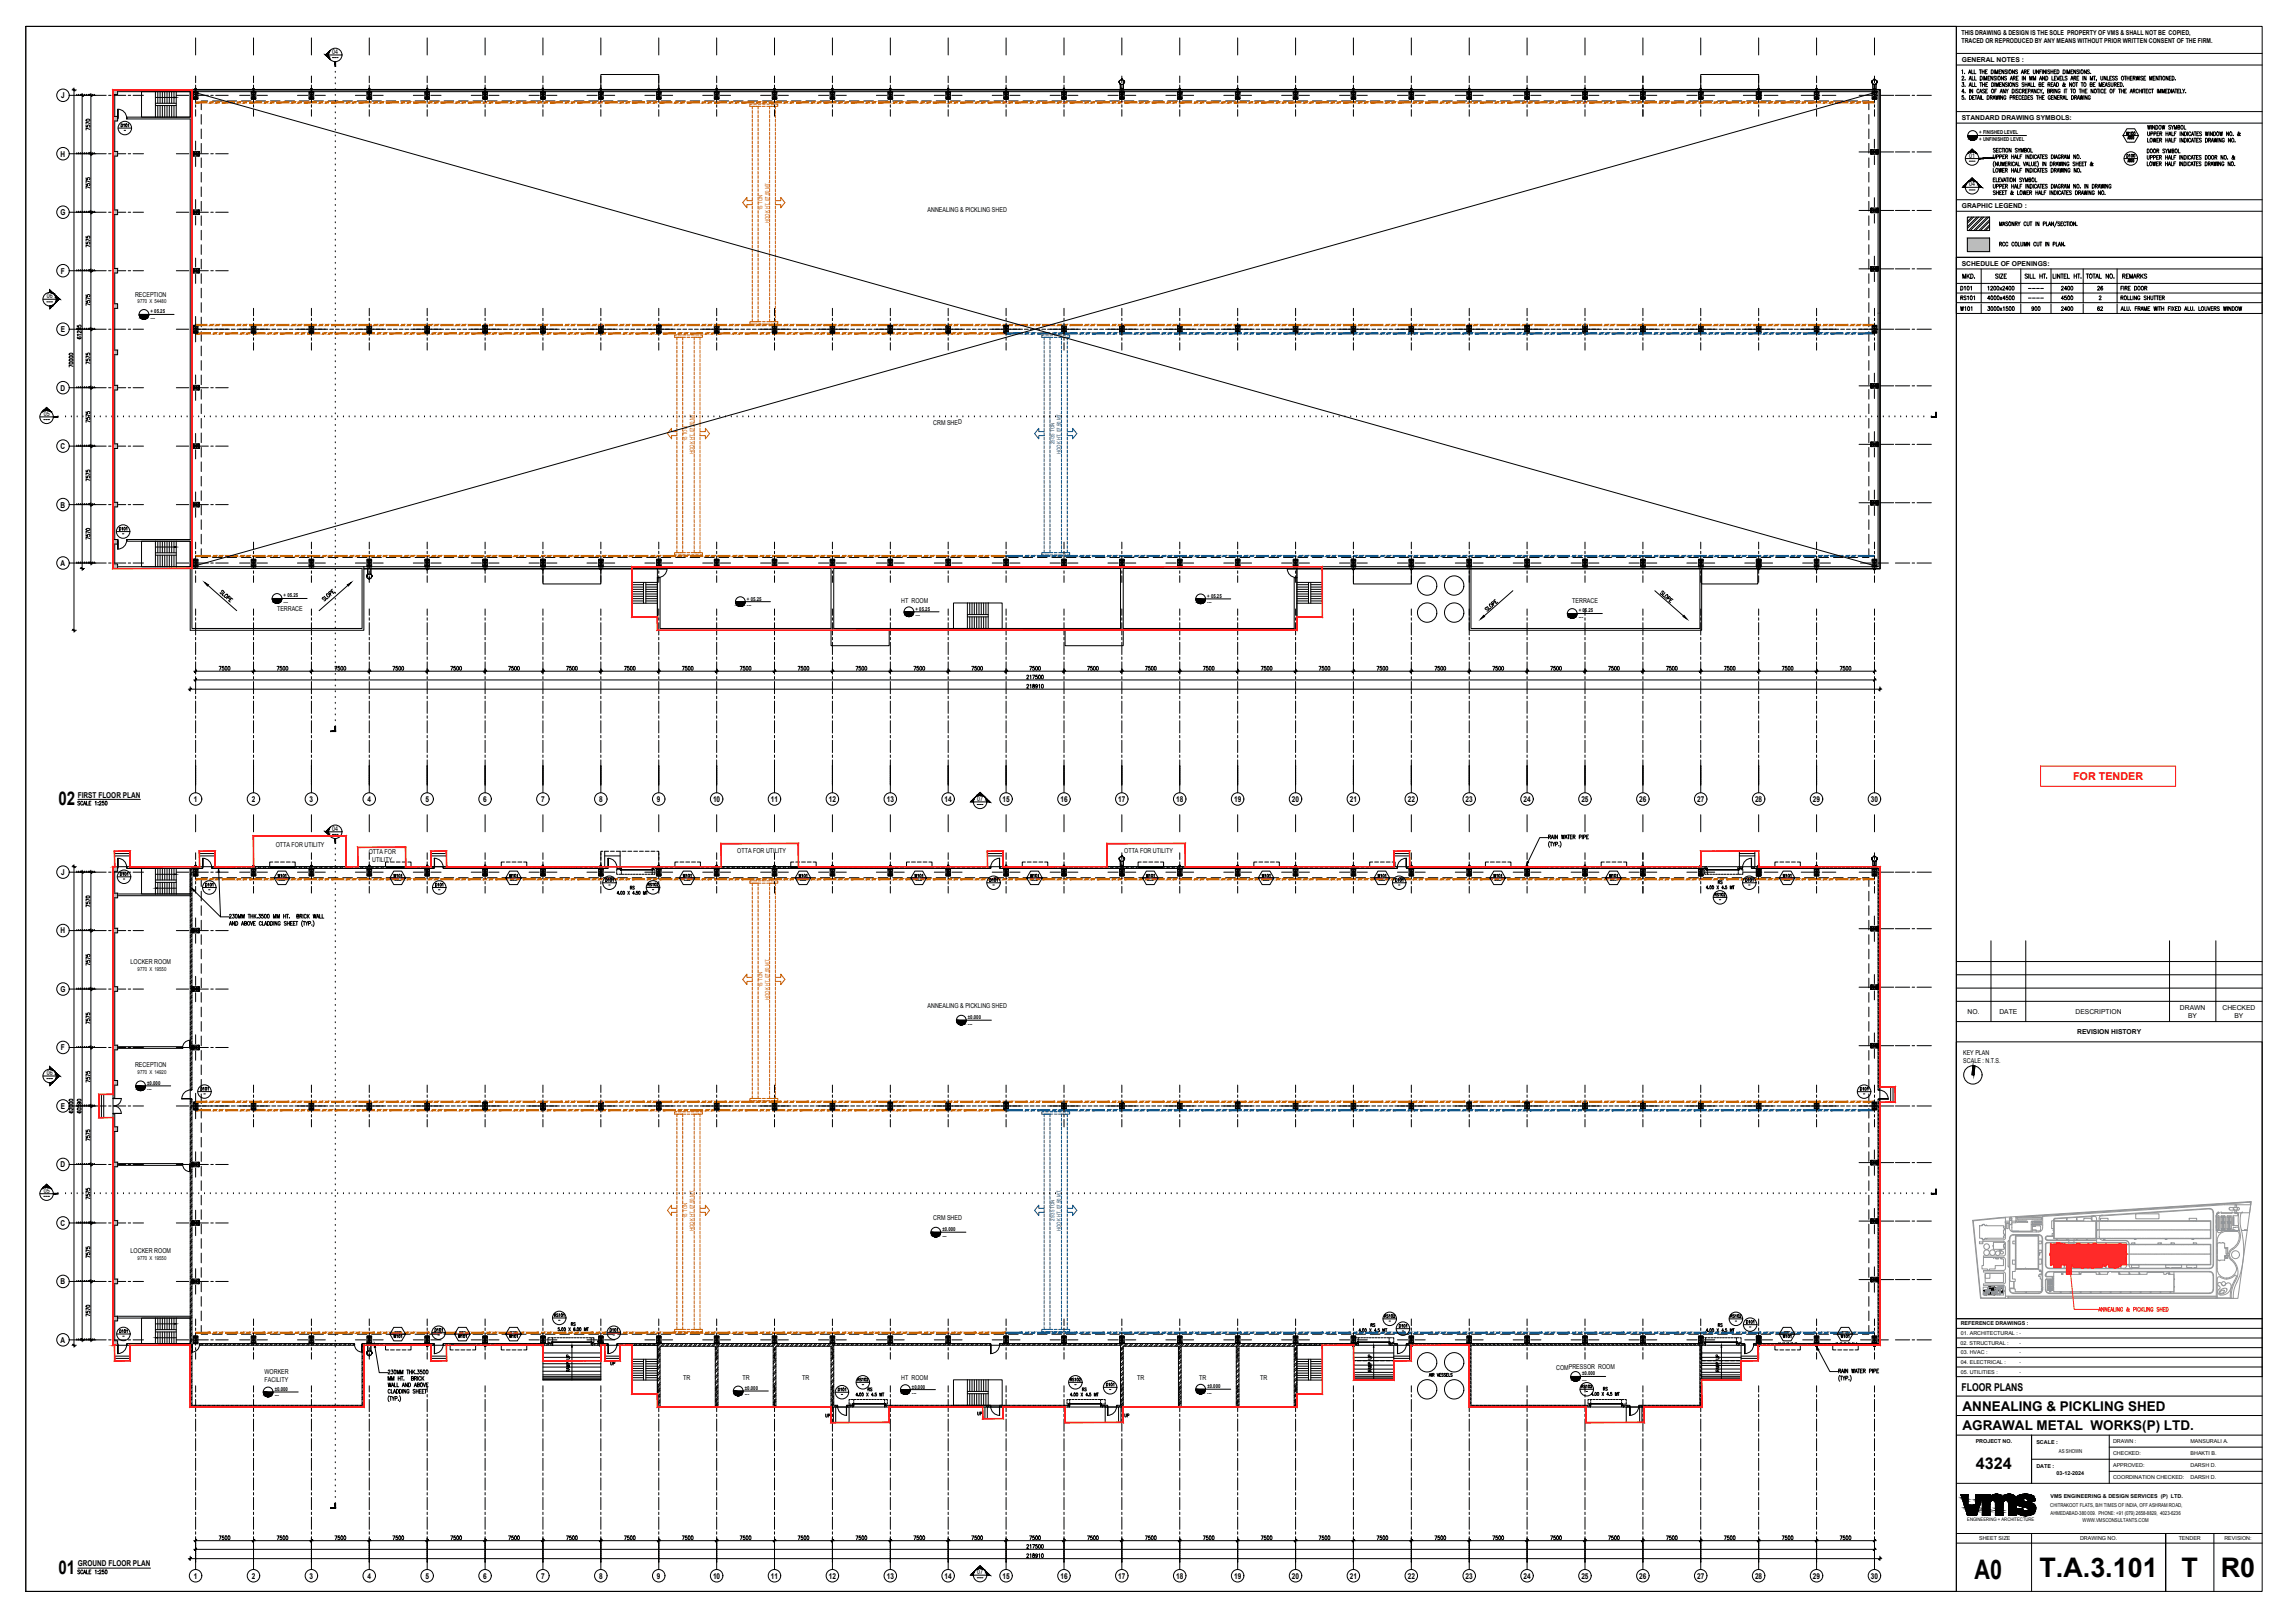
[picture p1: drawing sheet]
<svg xmlns="http://www.w3.org/2000/svg" width="1189mm" height="841mm" viewBox="0 0 1189 841" stroke-linecap="round" stroke-linejoin="round" font-family="sans-serif">
<defs><g id="words">
<g font-size="14">
<text x="1023" y="818">A0</text>
<text x="1057" y="817">T.A.3.101</text>
<text x="1131" y="817">T</text>
<text x="1151" y="817">R0</text>
</g>
<g font-size="9.8">
<text x="30" y="417">02</text>
<text x="30" y="816">01</text>
</g>
<text font-size="8.4" x="1024" y="761">4324</text>
<g font-size="7">
<text x="1017" y="731">ANNEALING &amp; PICKLING SHED</text>
<text x="1017" y="741">AGRAWAL METAL WORKS(P) LTD.</text>
</g>
<text font-size="5.6" fill="#f70000" x="1074" y="404">FOR TENDER</text>
<text font-size="5.6" x="1017" y="721">FLOOR PLANS</text>
<g font-size="5.3">
<text x="1016" y="145">MKD.</text>
<text x="1033" y="145">SIZE</text>
<text x="1099" y="145">REMARKS</text>
<text x="1015" y="152">D101</text>
<text x="1068" y="152">2400</text>
<text x="1086" y="152">26</text>
<text x="1068" y="157">4500</text>
<text x="1015" y="162">W101</text>
<text x="1052" y="162">900</text>
<text x="1068" y="162">2400</text>
<text x="1086" y="162">62</text>
</g>
<text font-size="4.9" x="582" y="736">UP</text>
<g font-size="4.4">
<text x="1101" y="83">D100</text>
<text x="203" y="456">W101</text>
<text x="353" y="456">W101</text>
<text x="473" y="456">W101</text>
<text x="533" y="456">W101</text>
<text x="593" y="456">W101</text>
<text x="653" y="456">W101</text>
<text x="773" y="456">W101</text>
<text x="923" y="456">W101</text>
<text x="309" y="697">RS</text>
<text x="316" y="708">UP</text>
<text x="427" y="736">UP</text>
<text x="506" y="734">UP</text>
</g>
<g font-size="4.2">
<text x="32" y="51">J</text>
<text x="31" y="81">H</text>
<text x="31" y="112">G</text>
<text x="32" y="142">F</text>
<text x="32" y="172">E</text>
<text x="31" y="202">D</text>
<text x="31" y="233">C</text>
<text x="31" y="263">B</text>
<text x="31" y="293">A</text>
<text x="40" y="413">FIRST FLOOR PLAN</text>
<text x="100" y="416">1</text>
<text x="130" y="416">2</text>
<text x="160" y="416">3</text>
<text x="190" y="416">4</text>
<text x="220" y="416">5</text>
<text x="250" y="416">6</text>
<text x="280" y="416">7</text>
<text x="310" y="416">8</text>
<text x="340" y="416">9</text>
<text x="370" y="416">10</text>
<text x="400" y="416">11</text>
<text x="430" y="416">12</text>
<text x="460" y="416">13</text>
<text x="490" y="416">14</text>
<text x="520" y="416">15</text>
<text x="550" y="416">16</text>
<text x="580" y="416">17</text>
<text x="610" y="416">18</text>
<text x="640" y="416">19</text>
<text x="670" y="416">20</text>
<text x="700" y="416">21</text>
<text x="730" y="416">22</text>
<text x="760" y="416">23</text>
<text x="790" y="416">24</text>
<text x="820" y="416">25</text>
<text x="850" y="416">26</text>
<text x="880" y="416">27</text>
<text x="910" y="416">28</text>
<text x="940" y="416">29</text>
<text x="970" y="416">30</text>
<text x="32" y="453">J</text>
<text x="31" y="484">H</text>
<text x="31" y="514">G</text>
<text x="32" y="544">F</text>
<text x="32" y="575">E</text>
<text x="31" y="605">D</text>
<text x="31" y="635">C</text>
<text x="31" y="666">B</text>
<text x="31" y="696">A</text>
<text x="40" y="812">GROUND FLOOR PLAN</text>
<text x="100" y="818">1</text>
<text x="130" y="818">2</text>
<text x="160" y="818">3</text>
<text x="190" y="818">4</text>
<text x="220" y="818">5</text>
<text x="250" y="818">6</text>
<text x="280" y="818">7</text>
<text x="310" y="818">8</text>
<text x="340" y="818">9</text>
<text x="370" y="818">10</text>
<text x="400" y="818">11</text>
<text x="430" y="818">12</text>
<text x="460" y="818">13</text>
<text x="490" y="818">14</text>
<text x="520" y="818">15</text>
<text x="550" y="818">16</text>
<text x="580" y="818">17</text>
<text x="610" y="818">18</text>
<text x="640" y="818">19</text>
<text x="670" y="818">20</text>
<text x="700" y="818">21</text>
<text x="730" y="818">22</text>
<text x="760" y="818">23</text>
<text x="790" y="818">24</text>
<text x="820" y="818">25</text>
<text x="850" y="818">26</text>
<text x="880" y="818">27</text>
<text x="910" y="818">28</text>
<text x="940" y="818">29</text>
<text x="970" y="818">30</text>
</g>
<g font-size="3.5">
<text x="1016" y="18">THIS DRAWING &amp; DESIGN IS THE SOLE PROPERTY OF VMS &amp; SHALL NOT BE COPIED,</text>
<text x="1016" y="22">TRACED OR REPRODUCED BY ANY MEANS WITHOUT PRIOR WRITTEN CONSENT OF THE FIRM.</text>
<text x="172" y="28">04</text>
<text x="1017" y="32">GENERAL NOTES :</text>
<text x="1017" y="62">STANDARD DRAWING SYMBOLS:</text>
<text x="1021" y="82">01</text>
<text x="1021" y="97">04</text>
<text x="1017" y="108">GRAPHIC LEGEND :</text>
<text x="481" y="110">ANNEALING &amp; PICKLING SHED</text>
<text x="1017" y="138">SCHEDULE OF OPENINGS:</text>
<text x="24" y="155">06</text>
<text x="70" y="154">RECEPTION</text>
<text x="23" y="216">05</text>
<text x="484" y="220">CRM SHED</text>
<text x="144" y="316">TERRACE</text>
<text x="467" y="313">HT ROOM</text>
<text x="815" y="313">TERRACE</text>
<text x="506" y="415">07</text>
<text x="172" y="431">04</text>
<text x="143" y="439">OTTA FOR UTILITY</text>
<text x="191" y="442">OTTA FOR</text>
<text x="382" y="442">OTTA FOR UTILITY</text>
<text x="583" y="442">OTTA FOR UTILITY</text>
<text x="193" y="447">UTILITY</text>
<text x="68" y="500">LOCKER ROOM</text>
<text x="481" y="522">ANNEALING &amp; PICKLING SHED</text>
<text x="1020" y="525">NO.</text>
<text x="1036" y="525">DATE</text>
<text x="1076" y="525">DESCRIPTION</text>
<text x="1130" y="523">DRAWN</text>
<text x="1134" y="527">BY</text>
<text x="1152" y="523">CHECKED</text>
<text x="1158" y="527">BY</text>
<text x="1077" y="536">REVISION HISTORY</text>
<text x="1017" y="547">KEY PLAN</text>
<text x="1017" y="551">SCALE : N.T.S.</text>
<text x="24" y="557">06</text>
<text x="70" y="553">RECEPTION</text>
<text x="23" y="618">05</text>
<text x="484" y="632">CRM SHED</text>
<text x="68" y="649">LOCKER ROOM</text>
<text x="137" y="712">WORKER</text>
<text x="807" y="710">COMPRESSOR ROOM</text>
<text x="137" y="716">FACILITY</text>
<text x="354" y="715">TR</text>
<text x="385" y="715">TR</text>
<text x="416" y="715">TR</text>
<text x="467" y="715">HT ROOM</text>
<text x="589" y="715">TR</text>
<text x="621" y="715">TR</text>
<text x="653" y="715">TR</text>
<text x="506" y="816">07</text>
</g>
<g font-size="2.8">
<text x="1026" y="70">+ FINISHED LEVEL</text>
<text x="1026" y="73">+ UNFINISHED LEVEL</text>
<text x="71" y="157">9770 X 54480</text>
<text x="78" y="162">+ 05.25</text>
<text x="78" y="166">---</text>
<text x="147" y="310">+ 05.25</text>
<text x="387" y="311">+ 05.25</text>
<text x="626" y="310">+ 05.25</text>
<text x="147" y="313">---</text>
<text x="387" y="315">---</text>
<text x="475" y="316">+ 05.25</text>
<text x="626" y="313">---</text>
<text x="818" y="317">+ 05.25</text>
<text x="475" y="320">---</text>
<text x="818" y="321">---</text>
<text x="71" y="503">9770 X 19550</text>
<text x="502" y="528">±0.000</text>
<text x="502" y="531">---</text>
<text x="71" y="557">9770 X 14920</text>
<text x="76" y="562">±0.000</text>
<text x="76" y="565">---</text>
<text x="488" y="638">±0.000</text>
<text x="488" y="641">---</text>
<text x="71" y="653">9770 X 19550</text>
<text x="1016" y="687">REFERENCE DRAWINGS :</text>
<text x="1016" y="692">01. ARCHITECTURAL : -</text>
<text x="1016" y="697">02. STRUCTURAL :</text>
<text x="1016" y="702">03. HVAC :</text>
<text x="1047" y="697">-</text>
<text x="1047" y="702">-</text>
<text x="1016" y="707">04. ELECTRICAL :</text>
<text x="1047" y="707">-</text>
<text x="820" y="713">±0.000</text>
<text x="1016" y="712">05. UTILITIES :</text>
<text x="1047" y="712">-</text>
<text x="473" y="720">±0.000</text>
<text x="626" y="719">±0.000</text>
<text x="820" y="716">---</text>
<text x="142" y="721">±0.000</text>
<text x="142" y="724">---</text>
<text x="386" y="724">---</text>
<text x="386" y="720">±0.000</text>
<text x="473" y="723">---</text>
<text x="626" y="723">---</text>
<text x="1024" y="748">PROJECT NO.</text>
<text x="1055" y="748">SCALE :</text>
<text x="1095" y="748">DRAWN :</text>
<text x="1135" y="748">MANSURALI A.</text>
<text x="1067" y="753">AS SHOWN</text>
<text x="1095" y="754">CHECKED:</text>
<text x="1135" y="754">BHAKTI B.</text>
<text x="1055" y="761">DATE :</text>
<text x="1095" y="760">APPROVED:</text>
<text x="1135" y="760">DARSH D.</text>
<text x="1066" y="764">03-12-2024</text>
<text x="1095" y="767">COORDINATION CHECKED:</text>
<text x="1135" y="766">DARSH D.</text>
<text x="1063" y="776">VMS ENGINEERING &amp; DESIGN SERVICES (P) LTD.</text>
<text x="1063" y="781">CHITRAKOOT FLATS, B/H TIMES OF INDIA, OFF ASHRAM ROAD,</text>
<text x="1063" y="785">AHMEDABAD-380 009. PHONE: +91 (079) 2658-8829, 4023-6236</text>
<text x="1079" y="789">WWW.VMSCONSULTANTS.COM</text>
<text x="1026" y="798">SHEET SIZE</text>
<text x="1078" y="798">DRAWING NO.</text>
<text x="1129" y="798">TENDER</text>
<text x="1153" y="798">REVISION:</text>
</g>
<g font-size="2.8" fill="#c76300">
<text x="395" y="109" transform="rotate(-90 395 109)">15 TON</text>
<text x="399" y="116" transform="rotate(-90 399 116)">HOOK HT. 07.50 MT.</text>
<text x="356" y="229" transform="rotate(-90 356 229)">15 TON</text>
<text x="360" y="235" transform="rotate(-90 360 235)">HOOK HT. 07.50 MT.</text>
<text x="395" y="511" transform="rotate(-90 395 511)">15 TON</text>
<text x="399" y="518" transform="rotate(-90 399 518)">HOOK HT. 07.50 MT.</text>
<text x="356" y="631" transform="rotate(-90 356 631)">15 TON</text>
<text x="360" y="638" transform="rotate(-90 360 638)">HOOK HT. 07.50 MT.</text>
</g>
<g font-size="2.8" fill="#105689">
<text x="546" y="230" transform="rotate(-90 546 230)">25\35 TON</text>
<text x="550" y="235" transform="rotate(-90 550 235)">HOOK HT. 07.50 MT.</text>
<text x="546" y="633" transform="rotate(-90 546 633)">25\35 TON</text>
<text x="550" y="638" transform="rotate(-90 550 638)">HOOK HT. 07.50 MT.</text>
</g>
<g font-size="2.6">
<text x="171" y="31">---</text>
<text x="64" y="69">-</text>
<text x="1020" y="85">---</text>
<text x="1020" y="99">---</text>
<text x="1050" y="151">----</text>
<text x="1050" y="156">----</text>
<text x="23" y="158">---</text>
<text x="22" y="219">---</text>
<text x="62" y="278">-</text>
<text x="506" y="418">---</text>
<text x="171" y="434">---</text>
<text x="63" y="457">-</text>
<text x="144" y="457">---</text>
<text x="204" y="457">---</text>
<text x="264" y="457">---</text>
<text x="315" y="460">-</text>
<text x="354" y="457">---</text>
<text x="414" y="457">---</text>
<text x="474" y="457">---</text>
<text x="514" y="460">-</text>
<text x="534" y="457">---</text>
<text x="594" y="457">---</text>
<text x="654" y="457">---</text>
<text x="714" y="457">---</text>
<text x="724" y="460">-</text>
<text x="774" y="457">---</text>
<text x="834" y="457">---</text>
<text x="905" y="460">-</text>
<text x="924" y="457">---</text>
<text x="107" y="462">-</text>
<text x="226" y="462">-</text>
<text x="337" y="462">-</text>
<text x="890" y="467">-</text>
<text x="23" y="560">---</text>
<text x="105" y="568">-</text>
<text x="965" y="568">-</text>
<text x="22" y="621">---</text>
<text x="289" y="685">-</text>
<text x="719" y="686">-</text>
<text x="899" y="686">-</text>
<text x="906" y="689">-</text>
<text x="63" y="694">-</text>
<text x="204" y="691">---</text>
<text x="226" y="693">-</text>
<text x="237" y="691">---</text>
<text x="264" y="691">---</text>
<text x="317" y="693">-</text>
<text x="726" y="691">-</text>
<text x="924" y="691">---</text>
<text x="954" y="691">---</text>
<text x="446" y="719">-</text>
<text x="556" y="719">-</text>
<text x="435" y="724">-</text>
<text x="574" y="721">-</text>
<text x="821" y="722">-</text>
<text x="506" y="819">---</text>
</g>
<text font-size="2.5" x="1019" y="788">ENGINEERING + ARCHITECTURE</text>
</g></defs>
<!-- layer: A-HTCH GEN -->
<g fill="none" stroke="#000" stroke-width=".52">
<path d="M99 452v1M99 455v1M99 458h.1M99 450v1M99 453v1M99 456v1M99 458v1M100 449l-1 2M101 449l-1 1M103 449l-1 1M103 449v1M105 449l-1 1"/>
<path d="M111 449l-1 1M111 449v1M113 449l-1 1M114 449l-1 1M116 449l-1 1M117 449l-1 1M119 449l-1 1M121 449l-1 1M122 449l-1 1M124 449l-1 1M125 449l-1 1M126 449v1"/>
<path d="M127 449l-1 1M129 449l-1 1M130 449l-1 1M132 449l-1 1M133 449l-1 1M134 449v1M135 449l-1 1M137 449l-1 1M138 449l-1 1M140 449l-1 1M140 449v1M153 449l-1 1"/>
<path d="M154 449l-1 1M156 449l-1 1M157 449l-1 1M158 449l-1 1M159 449l-1 1M161 449l-1 1M162 449l-1 1M164 449l-1 1M164 449v1M166 449l-1 1M167 449l-1 1M169 449l-1 1"/>
<path d="M170 449l-1 1M172 449l-1 1M172 449v1M174 449l-1 1M175 449l-1 1M177 449l-1 1M178 449l-1 1M179 449v1M180 449l-1 1M182 449l-1 1M183 449l-1 1M185 449l-1 1"/>
<path d="M186 449l-1 1M187 449v1M188 449l-1 1M190 449l-1 1M191 449l-1 1M193 449l-1 1M194 449l-1 1M195 449v1M196 449l-1 1M198 449l-1 1M199 449l-1 1M200 449v1"/>
<path d="M214 449l-1 1M215 449l-1 1M217 449l-1 1M217 449v1M219 449l-1 1M220 449l-1 1M222 449l-1 1M223 449l-1 1M225 449l-1 1M225 450h.1M230 449v1M232 449l-1 1"/>
<path d="M233 449l-1 1M235 449l-1 1M236 449l-1 1M237 449l-1 1M238 449l-1 1M240 449l-1 1M241 449l-1 1M243 449l-1 1M244 449l-1 1M245 449l-1 1M246 449l-1 1M248 449l-1 1"/>
<path d="M249 449l-1 1M251 449l-1 1M251 449v1M253 449l-1 1M254 449l-1 1M256 449l-1 1M257 449l-1 1M259 449l-1 1M259 449v1M260 450h.1M273 449h-1M274 449v1"/>
<path d="M275 449l-1 1M277 449l-1 1M278 449l-1 1M280 449l-1 1M281 449l-1 1M282 449v1M283 449l-1 1M285 449l-1 1M286 449l-1 1M288 449l-1 1M289 449l-1 1M290 449l-1 1"/>
<path d="M291 449l-1 1M293 449l-1 1M294 449l-1 1M296 449l-1 1M297 449l-1 1M298 449l-1 1M299 449l-1 1M301 449l-1 1M302 449l-1 1M304 449l-1 1M305 449l-1 1M306 449l-1 1"/>
<path d="M307 449l-1 1M309 449l-1 1M310 449l-1 1M312 449l-1 1M312 449v1M314 449l-1 1M315 449l-1 1M320 449h.1M321 450h.1M340 449l-1 1M341 449l-1 1M343 449l-1 1"/>
<path d="M344 449l-1 1M345 449v1M346 449l-1 1M348 449l-1 1M349 449l-1 1M350 449v1M364 449l-1 1M365 449l-1 1M367 449l-1 1M368 449l-1 1M369 449l-1 1M370 449l-1 1"/>
<path d="M372 449l-1 1M373 449l-1 1M375 449l-1 1M376 449l-1 1M377 449l-1 1M378 449l-1 1M380 449l-1 1M381 449l-1 1M383 449l-1 1M383 449v1M385 449l-1 1M386 449l-1 1"/>
<path d="M388 449l-1 1M389 449l-1 1M391 449l-1 1M391 449v1M393 449l-1 1M394 449l-1 1M396 449l-1 1M397 449l-1 1M399 449l-1 1M401 449l-1 1M402 449l-1 1M404 449l-1 1"/>
<path d="M405 449l-1 1M406 449v1M407 449l-1 1M409 449l-1 1M410 449l-1 1M423 449l-1 1M425 449l-1 1M426 449l-1 1M428 449l-1 1M429 449l-1 1M430 449l-1 1M431 449l-1 1"/>
<path d="M433 449l-1 1M434 449l-1 1M436 449l-1 1M437 449l-1 1M438 449l-1 1M439 449l-1 1M441 449l-1 1M442 449l-1 1M444 449l-1 1M444 449v1M446 449l-1 1M447 449l-1 1"/>
<path d="M449 449l-1 1M450 449l-1 1M452 449l-1 1M452 449v1M454 449l-1 1M455 449l-1 1M457 449l-1 1M458 449l-1 1M459 449v1M460 449l-1 1M462 449l-1 1M463 449l-1 1"/>
<path d="M465 449l-1 1M466 449l-1 1M467 449v1M468 449l-1 1M470 449l-1 1M470 450h.1M483 449l-1 1M484 449l-1 1M486 449l-1 1M487 449l-1 1M489 449l-1 1M490 449l-1 1"/>
<path d="M491 449l-1 1M492 449l-1 1M494 449l-1 1M495 449l-1 1M497 449l-1 1M497 449v1M499 449l-1 1M500 449l-1 1M502 449l-1 1M503 449l-1 1M505 449l-1 1M505 449v1"/>
<path d="M507 449l-1 1M508 449l-1 1M510 449l-1 1M511 449l-1 1M513 449l-1 1M519 449l-1 1M520 449v1M521 449l-1 1M523 449l-1 1M524 449l-1 1M526 449l-1 1M527 449l-1 1"/>
<path d="M528 449v1M529 449l-1 1M530 450h.1M543 449h-1M544 449l-1 1M545 449l-1 1M547 449l-1 1M548 449l-1 1M550 449l-1 1M551 449l-1 1M552 449l-1 1M553 449l-1 1"/>
<path d="M555 449l-1 1M556 449l-1 1M558 449l-1 1M558 449v1M560 449l-1 1M561 449l-1 1M563 449l-1 1M564 449l-1 1M566 449l-1 1M566 449v1M568 449l-1 1M569 449l-1 1"/>
<path d="M571 449l-1 1M572 449l-1 1M574 449l-1 1M576 449l-1 1M577 449l-1 1M579 449l-1 1M580 449l-1 1M581 449v1M582 449l-1 1M584 449l-1 1M585 449l-1 1M587 449l-1 1"/>
<path d="M588 449l-1 1M589 449v1M590 449l-1 1M603 449h-1M604 449l-1 1M605 449l-1 1M606 449l-1 1M608 449l-1 1M609 449l-1 1M611 449l-1 1M612 449l-1 1M613 449l-1 1"/>
<path d="M614 449l-1 1M616 449l-1 1M617 449l-1 1M619 449l-1 1M619 449v1M621 449l-1 1M622 449l-1 1M624 449l-1 1M625 449l-1 1M627 449l-1 1M627 449v1M629 449l-1 1"/>
<path d="M630 449l-1 1M632 449l-1 1M633 449l-1 1M635 449l-1 1M637 449l-1 1M638 449l-1 1M640 449l-1 1M641 449l-1 1M642 449v1M643 449l-1 1M645 449l-1 1M646 449l-1 1"/>
<path d="M648 449l-1 1M649 449l-1 1M650 449v1M650 450h.1M664 449l-1 1M665 449l-1 1M666 449l-1 1M667 449l-1 1M669 449l-1 1M670 449l-1 1M672 449l-1 1M673 449l-1 1"/>
<path d="M674 449l-1 1M675 449l-1 1M677 449l-1 1M678 449l-1 1M680 449l-1 1M680 449v1M682 449l-1 1M683 449l-1 1M685 449l-1 1M686 449l-1 1M688 449l-1 1M688 449v1"/>
<path d="M690 449l-1 1M691 449l-1 1M693 449l-1 1M694 449l-1 1M695 449v1M696 449l-1 1M698 449l-1 1M699 449l-1 1M701 449l-1 1M702 449l-1 1M703 449v1M704 449l-1 1"/>
<path d="M706 449l-1 1M707 449l-1 1M709 449l-1 1M710 449l-1 1M723 449l-1 1M724 450h.1M730 449l-1 1M731 449l-1 1M733 449l-1 1M733 449v1M735 449l-1 1M736 449l-1 1"/>
<path d="M738 449l-1 1M739 449l-1 1M741 449l-1 1M741 449v1M743 449l-1 1M744 449l-1 1M746 449l-1 1M747 449l-1 1M749 449l-1 1M751 449l-1 1M752 449l-1 1M754 449l-1 1"/>
<path d="M755 449l-1 1M756 449v1M757 449l-1 1M759 449l-1 1M760 449l-1 1M762 449l-1 1M763 449l-1 1M764 449v1M765 449l-1 1M767 449l-1 1M768 449l-1 1M770 449l-1 1"/>
<path d="M770 449v1M783 449l-1 1M784 449l-1 1M786 449l-1 1M787 449l-1 1M788 449l-1 1M789 449l-1 1M791 449l-1 1M792 449l-1 1M794 449l-1 1M794 449v1M796 449l-1 1"/>
<path d="M797 449l-1 1M799 449l-1 1M800 449l-1 1M802 449l-1 1M802 449v1M804 449l-1 1M805 449l-1 1M807 449l-1 1M808 449l-1 1M810 449l-1 1M812 449l-1 1M813 449l-1 1"/>
<path d="M815 449l-1 1M816 449l-1 1M817 449v1M818 449l-1 1M820 449l-1 1M821 449l-1 1M823 449l-1 1M824 449l-1 1M825 449v1M826 449l-1 1M828 449l-1 1M829 449l-1 1"/>
<path d="M830 449v1M844 449l-1 1M845 449l-1 1M847 449l-1 1M848 449l-1 1M849 449l-1 1M850 449l-1 1M852 449l-1 1M853 449l-1 1M855 449l-1 1M856 449l-1 1M857 449l-1 1"/>
<path d="M858 449l-1 1M860 449l-1 1M861 449l-1 1M863 449l-1 1M863 449v1M865 449l-1 1M866 449l-1 1M868 449l-1 1M869 449l-1 1M871 449l-1 1M873 449l-1 1M874 449l-1 1"/>
<path d="M876 449l-1 1M877 449l-1 1M878 449v1M879 449l-1 1M881 449l-1 1M882 449l-1 1M884 449l-1 1M902 449v1M903 449l-1 1M908 449l1 1M909 449l1 1M910 449l1 1"/>
<path d="M911 449l1 1M912 449l1 1M913 449l1 1M915 449v1M915 449l1 1M917 449l1 1M919 449l1 1M932 449l1 1M934 449l1 1M936 449l1 1M938 449l1 1M939 449v1"/>
<path d="M940 449l1 1M941 449l1 1M942 449l1 1M943 449l1 1M944 449l1 1M945 449l1 1M946 449l1 1M947 449l1 1M948 449l1 1M949 449l1 1M951 449l1 1M953 449l1 1"/>
<path d="M955 449l1 1M956 449v1M957 449l1 1M958 449l1 1M959 449l1 1M960 449l1 1M961 449l1 1M962 449l1 1M963 449l1 1M964 449l1 1M965 449l1 1M966 449l1 1"/>
<path d="M968 449v1M968 449l1 1M970 449l1 1M972 449l1 1M973 449l1 2M973 452l1 1M973 454l1 1M973 456l1 1M973 458l1 1M973 451l1 1M973 453l1 1M973 455l1 1"/>
<path d="M973 457l1 1M973 459l1 1M974 449h.1M99 460v1M99 463v1M99 464v1M99 465v1M99 468v1M99 471v1M99 473v1M99 476v1M99 479v1"/>
<path d="M99 461v1M99 466v1M99 469v1M99 472v1M99 474v1M99 477v1M99 480v1M973 461h1M973 463l1 1M973 465l1 1M973 467l1 1M973 469l1 1"/>
<path d="M973 471l1 1M973 473l1 1M973 475l1 1M973 478h1M973 480l1 1M973 461l1 1M973 468l1 1M973 470l1 1M973 472l1 1M973 474l1 1M973 476l1 1M973 478l1 1"/>
<path d="M99 481v1M99 484v1M99 487v1M99 489v1M99 492v1M99 495v1M99 497v1M99 500v1M99 482v1M99 485v1M99 488h.1M99 490v1"/>
<path d="M99 493v1M99 496h.1M99 498v1M973 482l1 1M973 484l1 1M973 486l1 1M973 488l1 1M973 490l1 1M973 492l1 1M973 494l1 1M973 497l1 1M973 499l1 1"/>
<path d="M973 485h1M973 487l1 1M973 489l1 1M973 491l1 1M973 493l1 1M973 495l1 1M99 503v1M99 505v1M99 508v1M99 511h.1M99 513v1M99 516v1"/>
<path d="M99 518v1M99 501v1M99 504h.1M99 506v1M99 509v1M99 511v1M99 514v1M99 517v1M99 519v1M973 501l1 1M973 503l1 1M973 505l1 1"/>
<path d="M973 507l1 1M973 509l1 1M973 511l1 1M973 514h1M973 516l1 1M973 518l1 1M973 520l1 1M973 502h1M973 504l1 1M973 506l1 1M973 508l1 1M973 510l1 1"/>
<path d="M973 512l1 1M973 514l1 1M973 519h1M99 521v1M99 524v1M99 526v1M99 529v1M99 532v1M99 534v1M99 537v1M99 540v1M99 522v1"/>
<path d="M99 525v1M99 527v1M99 530v1M99 533v1M99 535v1M99 538v1M973 522l1 1M973 524l1 1M973 526l1 1M973 528l1 1M973 531h1M973 533l1 1"/>
<path d="M973 535l1 1M973 537l1 1M973 539l1 1M973 521l1 1M973 523l1 1M973 525l1 1M973 527l1 1M973 529l1 1M973 531l1 1M973 538l1 1M973 540l1 1M99 542v1"/>
<path d="M99 545v1M99 548v1M99 550v1M99 553v1M99 556v1M99 558v1M99 541v1M99 543v1M99 546v1M99 549h.1M99 551v1M99 554v1"/>
<path d="M99 557h.1M99 559v1M973 541l1 1M973 543l1 1M973 545l1 1M973 547l1 1M973 550l1 1M973 552l1 1M973 554l1 1M973 556l1 1M973 558l1 1M973 542l1 1"/>
<path d="M973 544l1 1M973 546l1 1M973 548l1 1M973 555h1M973 557l1 1M973 559l1 1M99 561v1M99 564v1M99 562v1M99 570v1M99 573v1M99 576v1"/>
<path d="M99 579v1M99 571v1M99 574v1M99 577v1M99 580v1M973 560l1 1M973 562l1 1M973 564l1 1M973 571l1 1M973 573l1 1M973 575l1 1M973 577l1 1"/>
<path d="M973 579l1 1M973 561l1 1M973 563l1 1M973 572h1M973 574l1 1M973 576l1 1M973 578l1 1M973 570h1M974 570h.1M99 582v1M99 585v1M99 588v1"/>
<path d="M99 591v1M99 594v1M99 597v1M99 600v1M99 583v1M99 586v1M99 589v1M99 592v1M99 595v1M99 598v1M973 581l1 1M973 584h1"/>
<path d="M973 586l1 1M973 588l1 1M973 590l1 1M973 592l1 1M973 594l1 1M973 596l1 1M973 598l1 1M973 580l1 1M973 582l1 1M973 584l1 1M973 589h1M973 591l1 1"/>
<path d="M973 593l1 1M973 595l1 1M973 597l1 1M973 599l1 1M99 603v1M99 606v1M99 609v1M99 612v1M99 615v1M99 618v1M99 601v1M99 604v1"/>
<path d="M99 607v1M99 610v1M99 613v1M99 616v1M99 619v1M973 601h1M973 603l1 1M973 605l1 1M973 607l1 1M973 609l1 1M973 611l1 1M973 613l1 1"/>
<path d="M973 615l1 1M973 618h1M973 620l1 1M973 601l1 1M973 608l1 1M973 610l1 1M973 612l1 1M973 614l1 1M973 616l1 1M973 618l1 1M99 621v1M99 624v1"/>
<path d="M99 627v1M99 630v1M99 633v1M99 636v1M99 639v1M99 622v1M99 625v1M99 628v1M99 631v1M99 634v1M99 637v1M973 622l1 1"/>
<path d="M973 624l1 1M973 626l1 1M973 628l1 1M973 630l1 1M973 632l1 1M973 634l1 1M973 637l1 1M973 639l1 1M973 625l1 1M973 627l1 1M973 629l1 1M973 631l1 1"/>
<path d="M973 633l1 1M973 635l1 1M99 642v1M99 645v1M99 648v1M99 651v2M99 654v2M99 657v2M99 640v1M99 643v1M99 646v1M99 649v1"/>
<path d="M99 652v1M99 655v2M99 658v2M973 641l1 1M973 643l1 1M973 645l1 1M973 647l1 1M973 649l1 1M973 651l1 1M973 654l1 1M973 656l1 1M973 658l1 1"/>
<path d="M973 660l1 1M973 642h1M973 644l1 1M973 646l1 1M973 648l1 1M973 650l1 1M973 652l1 1M973 659h1M99 660v2M99 663v2M99 666v2M99 670v1"/>
<path d="M99 673v1M99 676v1M99 679v1M99 661v2M99 664v2M99 667v2M99 670v2M99 674v1M99 677v1M99 680v1M973 662l1 1M973 664l1 1"/>
<path d="M973 666l1 1M973 668l1 1M973 671h1M973 673l1 1M973 675l1 1M973 677l1 1M973 679l1 1M973 661l1 1M973 663l1 1M973 665l1 1M973 667l1 1M973 669l1 1"/>
<path d="M973 671l1 1M973 676h1M973 678l1 1M973 680l1 1M99 697v1M99 682v1M99 685v1M99 688v1M99 691v1M99 694v1M99 700v1M99 683v1"/>
<path d="M99 686v1M99 689v1M99 692v1M99 695v1M99 698v1M105 696l-1 1M105 696v1M107 696l-1 1M108 696l-1 1M109 696v1M110 696v1M112 696l-1 1"/>
<path d="M113 696l-1 1M114 696l-1 1M115 696l-1 1M117 696l-1 1M117 696v1M119 696l-1 1M120 696l-1 1M121 696v1M122 696l-1 1M124 696l-1 1M125 696l-1 1M126 696l-1 1"/>
<path d="M127 696l-1 1M129 696l-1 1M129 696v1M131 696l-1 1M132 696l-1 1M133 696v1M134 696l-1 1M136 696l-1 1M137 696l-1 1M138 696l-1 1M139 696l-1 1M140 696v1"/>
<path d="M141 696v1M143 696l-1 1M144 696l-1 1M145 696v1M146 696l-1 1M148 696l-1 1M148 696v1M150 696l-1 1M151 696l-1 1M152 696v1M153 696v1M155 696l-1 1"/>
<path d="M156 696l-1 1M157 696v1M158 696l-1 1M160 696l-1 1M160 696v1M162 696l-1 1M163 696l-1 1M164 696v1M165 696l-1 1M167 696l-1 1M168 696l-1 1M169 696l-1 1"/>
<path d="M170 696l-1 1M172 696l-1 1M172 696v1M174 696l-1 1M175 696l-1 1M176 696v1M177 696l-1 1M179 696l-1 1M180 696l-1 1M181 696l-1 1M182 696l-1 1M184 696l-1 1"/>
<path d="M184 697h.1M188 696v1M189 699l-1 1M189 700l-1 1M189 696l-1 2M191 696l-1 1M192 696l-1 1M193 696l-1 1M194 696l-1 1M195 696v1M196 696v1M198 696l-1 1"/>
<path d="M199 696l-1 1M200 696v1M200 697h.1M213 696l-1 1M215 696l-1 1M215 696v1M217 696l-1 1M218 696l-1 1M219 696v1M220 696l-1 1M222 696l-1 1M223 696l-1 1"/>
<path d="M224 696l-1 1M225 696l-1 1M231 696v1M232 696l-1 1M234 696l-1 1M234 697h.1M246 696v1M248 696l-1 1M249 696l-1 1M250 696v1M251 696v1M253 696l-1 1"/>
<path d="M254 696l-1 1M255 696v1M256 696l-1 1M258 696l-1 1M258 696v1M260 696l-1 1M260 697h.1M273 696l-1 1M274 696v1M275 696l-1 1M277 696l-1 1M278 696l-1 1"/>
<path d="M279 696l-1 1M280 696l-1 1M282 696l-1 1M282 696v1M284 696l-1 1M285 696l-1 1M308 696l-1 1M315 696l-1 1M321 696l-1 1M322 696l-1 1M323 696l-1 1M325 696l-1 1"/>
<path d="M325 696v1M327 696l-1 1M328 696l-1 1M329 696v1M330 696l-1 1M332 696l-1 1M333 696l-1 1M334 696l-1 1M335 696l-1 1M337 696l-1 1M337 696v1M339 696l-1 1"/>
<path d="M340 696l-1 1M341 696v1M342 698l-1 2M342 696l-1 2M342 699l-1 2M344 696l-1 2M346 696l-1 2M347 696l-1 2M348 696l-1 2M349 696l-1 2M351 696l-1 2M352 696l-1 2"/>
<path d="M353 696l-1 2M354 696l-1 2M356 696l-1 2M358 696l-1 2M359 696l-1 2M360 696l-1 2M361 696l-1 2M363 696l-1 2M364 696l-2 2M365 696l-1 2M366 696l-1 2M368 696l-1 2"/>
<path d="M370 696l-1 2M371 696l-1 2M372 700l-1 1M372 696l-1 2M373 696l-2 3M375 696l-1 2M376 696l-2 2M377 696l-1 2M378 696l-1 2M380 696l-2 2M380 696l-1 2M382 696l-1 2"/>
<path d="M383 696l-1 2M384 696l-1 2M385 696l-1 2M387 696l-1 2M388 696l-2 2M389 696l-1 2M390 696l-1 2M391 696l-1 2M392 696l-1 2M394 696l-1 2M395 696l-1 2M396 696l-1 2"/>
<path d="M397 696l-1 2M399 696l-1 2M401 696l-1 2M402 696l-1 2M402 698l-1 2M402 699l-1 2M403 696l-1 2M404 696l-1 2M406 696l-1 2M407 696l-1 2M408 696l-1 2M409 696l-1 2"/>
<path d="M411 696l-1 2M413 696l-1 2M414 696l-1 2M415 696l-1 2M416 696l-1 2M418 696l-1 2M419 696l-2 2M420 696l-1 2M421 696l-1 2M423 696l-2 2M423 696l-1 2M425 696l-1 2"/>
<path d="M426 696l-1 2M427 696l-1 2M428 696l-1 2M430 696l-1 2M431 696l-2 2M432 699l-1 2M432 697l-1 2M432 696l-1 2M433 696l-1 1M435 696l-1 1M435 696v1M437 696l-1 1"/>
<path d="M438 696l-1 1M439 696v1M440 696l-1 1M442 696l-1 1M442 696v1M444 696l-1 1M445 696l-1 1M446 696v1M447 696v1M449 696l-1 1M450 696l-1 1M451 696v1"/>
<path d="M452 696l-1 1M454 696l-1 1M454 696v1M456 696l-1 1M457 696l-1 1M458 696v1M459 696l-1 1M461 696l-1 1M462 696l-1 1M463 696l-1 1M464 696l-1 1M466 696l-1 1"/>
<path d="M466 696v1M468 696l-1 1M469 696l-1 1M470 696v1M471 696l-1 1M473 696l-1 1M474 696l-1 1M475 696l-1 1M476 696l-1 1M478 696l-1 1M478 696v1M480 696l-1 1"/>
<path d="M481 696l-1 1M482 696v1M483 696l-1 1M485 696l-1 1M486 696l-1 1M487 696l-1 1M488 696l-1 1M489 696v1M490 696v1M492 696l-1 1M493 696l-1 1M494 696v1"/>
<path d="M495 696l-1 1M497 696l-1 1M497 696v1M499 696l-1 1M500 696l-1 1M501 696v1M502 696v1M504 696l-1 1M505 696l-1 1M506 696l-1 1M507 696l-1 1M509 696l-1 1"/>
<path d="M509 696v1M511 696l-1 1M512 696l-1 1M513 696v1M518 696h.1M520 696l-1 1M521 696l-1 1M523 696l-1 1M524 696l-1 1M525 696l-1 1M526 696l-1 1M528 696l-1 1"/>
<path d="M529 696l-1 1M531 696l-1 1M531 696v1M533 696l-1 1M534 696l-1 1M536 696l-1 1M537 696l-1 1M539 696l-1 1M539 696v1M541 696l-1 1M542 696l-1 1M544 696l-1 1"/>
<path d="M545 696l-1 1M547 696l-1 1M549 696l-1 1M550 696l-1 1M552 696l-1 1M553 696l-1 1M554 696v1M555 696l-1 1M557 696l-1 1M558 696l-1 1M560 696l-1 1M561 696l-1 1"/>
<path d="M562 696l-1 1M563 696l-1 1M565 696l-1 1M566 696l-1 1M568 696l-1 1M569 696l-1 1M570 696l-1 1M571 696l-1 1M573 696l-1 1M574 696l-1 1M576 696l-1 1M577 696l-1 1"/>
<path d="M578 696l-1 1M579 696l-1 1M581 696l-1 1M582 696l-1 1M582 699l-1 1M584 696l-3 3M585 696l-2 2M586 696l-1 2M587 696l-1 2M589 696l-1 2M590 696l-2 2M592 696l-2 2"/>
<path d="M592 696l-1 2M594 696l-1 2M595 696l-1 2M597 696l-2 2M598 696l-2 2M600 696l-2 2M600 696l-1 2M602 696l-1 2M603 696l-1 2M605 696l-2 2M606 696l-2 2M608 696l-2 2"/>
<path d="M608 696l-1 2M610 696l-1 2M611 696l-1 2M612 700l-1 1M612 698l-1 1M613 696l-2 2M614 696l-2 2M615 696l-1 2M616 696l-1 2M618 696l-1 2M619 696l-1 2M621 696l-2 2"/>
<path d="M622 696l-2 2M623 696l-1 2M624 696l-1 2M626 696l-1 2M627 696l-1 2M629 696l-2 2M630 696l-2 2M631 696l-1 2M632 696l-1 2M634 696l-1 2M635 696l-1 2M637 696l-2 2"/>
<path d="M638 696l-2 2M639 696l-1 2M640 696l-1 2M642 696l-1 2M642 699l-1 1M642 700l-1 1M643 696l-2 2M645 696l-2 2M646 696l-2 2M647 696l-1 2M648 696l-1 2M650 696l-1 2"/>
<path d="M651 696l-2 2M653 696l-2 2M653 696l-1 2M655 696l-1 2M656 696l-1 2M658 696l-2 2M659 696l-2 2M661 696l-2 2M661 696l-1 2M663 696l-1 2M664 696l-1 2M666 696l-2 2"/>
<path d="M667 696l-2 2M669 696l-2 2M669 696l-1 2M671 696l-1 2M672 696l-1 2M672 698l-1 1M672 699l-1 1M674 696l-1 1M675 696l-1 1M676 696v1M677 696l-1 1M679 696l-1 1"/>
<path d="M680 696l-1 1M682 696l-1 1M683 696l-1 1M684 696l-1 1M685 696l-1 1M687 696l-1 1M688 696l-1 1M690 696l-1 1M691 696l-1 1M692 696l-1 1M693 696l-1 1M695 696l-1 1"/>
<path d="M696 696l-1 1M698 696l-1 1M699 696l-1 1M700 696l-1 1M701 696l-1 1M703 696l-1 1M703 697h.1M721 696l1 1M721 697h.1M722 696l1 1M723 696l1 1M729 696l1 1"/>
<path d="M730 696v1M731 696l1 1M732 696l1 1M733 696l1 1M734 696l1 1M735 696l1 1M736 696l1 1M737 696l1 1M738 696l1 1M739 696l1 1M740 696l1 1M742 696l1 1"/>
<path d="M744 696l1 1M746 696l1 1M747 696v1M748 696l1 1M749 696l1 1M750 696l1 1M751 696l1 1M752 696l1 1M753 696l1 1M754 696l1 1M755 696l1 1M756 696l1 1"/>
<path d="M757 696l1 1M759 696v1M759 696l1 1M761 696l1 2M761 696l1 1M761 698l1 1M761 699l1 1M763 696l1 1M764 696v1M765 696l1 1M766 696l1 1M767 696l1 1"/>
<path d="M768 696l1 1M769 696l1 1M770 696l1 1M771 696l1 1M772 696l1 1M773 696l1 1M774 696l1 1M776 696v1M776 696l1 1M778 696l1 1M780 696l1 1M782 696l1 1"/>
<path d="M783 696l1 1M784 696l1 1M785 696l1 1M786 696l1 1M787 696l1 1M788 696l1 1M789 696l1 1M790 696l1 1M791 696l1 1M793 696v1M793 696l1 1M795 696l1 1"/>
<path d="M797 696l1 1M799 696l1 1M800 696v1M801 696l1 1M802 696l1 1M803 696l1 1M804 696l1 1M805 696l1 1M806 696l1 1M807 696l1 1M808 696l1 1M809 696l1 1"/>
<path d="M810 696l1 1M812 696v1M812 696l1 1M814 696l1 1M816 696l1 1M817 696v1M818 696l1 1M819 696l1 1M820 696l1 1M821 696l1 1M822 696l1 1M823 696l1 1"/>
<path d="M824 696l1 1M825 696l1 1M826 696l1 1M827 696l1 1M829 696v1M829 696l1 1M831 696l1 1M833 696l1 1M834 696v1M835 696l1 1M836 696l1 1M837 696l1 1"/>
<path d="M838 696l1 1M839 696l1 1M840 696l1 1M841 696l1 1M842 696l1 1M843 696l1 1M844 696l1 1M846 696v1M846 696l1 1M848 696l1 1M850 696l1 1M851 696v1"/>
<path d="M852 696l1 1M853 696l1 1M854 696l1 1M855 696l1 1M856 696l1 1M857 696l1 1M858 696l1 1M859 696l1 1M860 696l1 1M861 696l1 1M863 696v1M863 696l1 1"/>
<path d="M865 696l1 1M867 696l1 1M869 696l1 1M870 696v1M871 696l1 1M872 696l1 1M873 696l1 1M874 696l1 1M875 696l1 1M876 696l1 1M877 696l1 1M878 696l1 1"/>
<path d="M880 696v1M880 696l2 2M881 699l1 1M881 698l1 1M881 700l1 1M882 696l1 1M901 697h.1M901 696l1 1M902 696l1 1M903 696l1 1M909 696l1 1M910 696l1 1"/>
<path d="M911 696l1 1M912 696l1 1M913 696l1 1M914 696l1 1M916 696v1M916 696l1 1M918 696l1 1M920 696v1M922 696h.1M923 696h.1M924 696h.1M925 696h.1"/>
<path d="M926 696h.1M927 696h.1M928 696h.1M929 696h.1M930 696h.1M931 696h.1M933 696v1M933 696l1 1M935 696l1 1M937 696l1 1M939 696l1 1M940 696l1 1"/>
<path d="M941 696l1 1M942 696l1 1M943 696l1 1M944 696l1 1M945 696l1 1M946 696l1 1M947 696l1 1M948 696l1 1M949 696l1 1M950 696h.1M952 696h.1M954 696h.1"/>
<path d="M956 696h.1M957 696h.1M958 696h.1M959 696h.1M960 696h.1M961 696h.1M962 696h.1M962 696l1 1M963 696l1 1M964 696l1 1M965 696l1 1M966 696l1 1"/>
<path d="M967 696l1 1M969 696l1 1M971 696l1 1M973 696l1 1M973 681l1 1M973 683l1 1M973 685l1 1M973 688h1M973 690l1 1M973 692l1 1M973 694l1 1M973 682l1 1"/>
<path d="M973 684l1 1M973 686l1 1M973 688l1 1M973 695l1 1M99 703v1M99 706v1M99 709v1M99 712v1M99 715v1M99 718v1M99 701v1M99 704v1"/>
<path d="M99 707v1M99 710v1M99 713v1M99 716v1M99 719v1M189 702l-1 1M189 705l-1 1M189 708l-1 1M189 711l-1 1M189 714l-1 1M189 717l-1 1M189 703l-1 1"/>
<path d="M189 706l-1 1M189 709l-1 1M189 712l-1 1M189 715l-1 1M189 718l-1 1M342 701l-1 2M342 704l-1 2M342 707l-1 2M342 710l-1 2M342 713l-1 2M342 716l-1 2M342 719l-1 2"/>
<path d="M342 702l-1 2M342 705l-1 2M342 708l-1 2M342 711l-1 2M342 714l-1 2M342 717l-1 2M372 703l-1 1M372 706l-1 1M372 709l-1 1M372 712l-1 1M372 715l-1 1M372 718l-1 1"/>
<path d="M372 701l-1 1M372 704l-1 1M372 707l-1 1M372 710l-1 1M372 713l-1 1M372 716l-1 1M372 719l-1 2M402 701l-1 2M402 704l-1 2M402 707l-1 2M402 710l-1 2M402 713l-1 2"/>
<path d="M402 716l-1 2M402 719l-1 2M402 702l-1 2M402 705l-1 2M402 708l-1 2M402 711l-1 2M402 714l-1 2M402 717l-1 2M432 702l-1 2M432 705l-1 2M432 708l-1 2M432 711l-1 2"/>
<path d="M432 714l-1 2M432 717l-1 2M432 700l-1 2M432 703l-1 2M432 706l-1 2M432 709l-1 2M432 712l-1 2M432 715l-1 2M432 718l-1 2M582 716l-1 2M582 717l-1 2M582 720l-1 1"/>
<path d="M582 700l-1 2M582 703l-1 1M582 706l-1 1M582 708l-1 2M582 711l-1 1M582 714l-1 1M582 719l-1 1M582 701l-1 2M582 704l-1 1M582 707l-1 1M582 709l-1 2M582 712l-1 1"/>
<path d="M582 715l-1 1M612 702l-1 2M612 708l-1 1M612 715l-1 2M612 700l-1 2M612 708l-1 2M612 716l-1 2M612 719l-1 1M612 705l-1 1M612 710l-1 2M612 713l-1 1M612 718l-1 2"/>
<path d="M612 703l-1 2M612 706l-1 1M612 711l-1 1M612 714l-1 1M642 701l-1 2M642 704l-1 1M642 707l-1 1M642 709l-1 2M642 712l-1 1M642 715l-1 1M642 717l-1 2M642 720l-1 1"/>
<path d="M642 702l-1 2M642 705l-1 1M642 708l-1 1M642 710l-1 2M642 713l-1 1M642 716l-1 1M642 718l-1 2M672 701l-1 1M672 703l-1 2M672 706l-1 1M672 708l-1 2M672 711l-1 2"/>
<path d="M672 714l-1 1M672 716l-1 2M672 719l-1 2M672 701l-1 2M672 704l-1 1M672 707l-1 1M672 709l-1 2M672 712l-1 1M672 715l-1 1M672 717l-1 2M761 700l1 1M761 703l1 1"/>
<path d="M761 705l1 1M761 707l1 1M761 709l1 1M761 711l1 1M761 713l1 1M761 715l1 1M761 717l1 1M761 720l1 1M761 701l1 1M761 708h1M761 710l1 1M761 712l1 1"/>
<path d="M761 714l1 1M761 716l1 1M761 718l1 1M881 701l1 1M881 703l1 1M881 705l1 1M881 708l1 1M881 710l1 1M881 712l1 1M881 714l1 1M881 716l1 1M881 718l1 1"/>
<path d="M881 702l1 1M881 704l1 1M881 706l1 1M881 713h1M881 715l1 1M881 717l1 1M881 719l1 1M99 721v1M99 724v1M99 727v1M99 722v1M99 725v1"/>
<path d="M99 728v1M101 728l-1 1M102 728l-1 1M103 728v1M104 728l-1 1M106 728l-1 1M106 728v1M108 728l-1 1M109 728l-1 1M110 728v1M111 728v1M113 728l-1 1"/>
<path d="M114 728l-1 1M115 728l-1 1M116 728l-1 1M118 728l-1 1M118 728v1M120 728l-1 1M121 728l-1 1M122 728v1M123 728l-1 1M125 728l-1 1M126 728l-1 1M127 728l-1 1"/>
<path d="M128 728l-1 1M130 728l-1 1M130 728v1M132 728l-1 1M133 728l-1 1M134 728v1M135 728l-1 1M137 728l-1 1M138 728l-1 1M139 728l-1 1M140 728l-1 1M142 728l-1 1"/>
<path d="M142 728v1M144 728l-1 1M145 728l-1 1M146 728v1M147 728l-1 1M149 728l-1 1M149 728v1M151 728l-1 1M152 728l-1 1M153 728v1M154 728v1M156 728l-1 1"/>
<path d="M157 728l-1 1M158 728v1M159 728l-1 1M161 728l-1 1M161 728v1M163 728l-1 1M164 728l-1 1M165 728v1M166 728l-1 1M168 728l-1 1M169 728l-1 1M170 728l-1 1"/>
<path d="M171 728l-1 1M173 728l-1 1M173 728v1M175 728l-1 1M176 728l-1 1M177 728v1M178 728l-1 1M180 728l-1 1M181 728l-1 1M182 728l-1 1M183 728l-1 1M185 728l-1 1"/>
<path d="M185 728v1M187 728l-1 1M189 720l-1 1M189 723l-1 1M189 726l-1 1M189 721l-1 1M189 724l-1 1M189 727l-2 2M342 722l-1 2M342 725l-1 2M342 728v1M342 720l-1 2"/>
<path d="M342 723l-1 2M342 726l-1 2M372 721l-1 2M372 724l-1 2M372 727l-1 2M372 722l-1 2M372 725l-1 2M372 728l-1 1M402 722l-1 2M402 725l-1 2M402 728l-1 1M402 720l-1 2"/>
<path d="M402 723l-1 2M402 726l-1 2M432 720l-1 2M432 723l-1 2M432 726l-1 2M432 721l-1 2M432 724l-1 2M432 727l-1 2M433 728l-1 1M434 728l-1 1M439 728v1M440 728l1 1"/>
<path d="M441 728l1 1M460 728l-1 1M462 728l-1 1M464 728l-1 1M465 728l-1 1M467 728l-1 1M468 728l-1 1M469 728v1M470 728l-1 1M472 728l-1 1M473 728l-1 1M475 728l-1 1"/>
<path d="M476 728l-1 1M477 728l-1 1M478 728l-1 1M480 728l-1 1M481 728l-1 1M483 728l-1 1M484 728l-1 1M485 728l-1 1M486 728l-1 1M488 728l-1 1M489 728l-1 1M491 728l-1 1"/>
<path d="M492 728l-1 1M493 728l-1 1M494 728l-1 1M496 728l-1 1M497 728l-1 1M499 728l-1 1M499 728v1M501 728l-1 1M502 728l-1 1M504 728l-1 1M505 728l-1 1M507 728l-1 1"/>
<path d="M507 728v1M509 728l-1 1M510 728l-1 1M512 728l-1 1M513 728l-1 1M520 728l-1 1M521 728l-1 1M522 728v1M523 728l-1 1M525 728l-1 1M526 728l-1 1M528 728l-1 1"/>
<path d="M529 728l-1 1M530 728v1M531 728l-1 1M533 728l-1 1M534 728l-1 1M536 728l-1 1M537 728l-1 1M538 728l-1 1M539 728l-1 1M541 728l-1 1M542 728l-1 1M544 728l-1 1"/>
<path d="M545 728l-1 1M546 728l-1 1M547 728l-1 1M549 728l-1 1M550 728l-1 1M552 728l-1 1M553 728l-1 1M553 729h.1M572 728v1M572 728l1 1M574 728v1M579 728h.1"/>
<path d="M582 727l-2 2M582 722l-1 1M582 724l-1 2M582 723l-1 1M582 725l-1 2M582 728l-1 1M612 721l-1 1M612 723l-1 2M612 726l-1 1M612 729h.1M612 722l-1 1M612 724l-1 2"/>
<path d="M612 727l-1 1M642 723l-1 1M642 725l-1 2M642 728l-1 1M642 721l-1 1M642 723l-1 2M642 726l-1 2M642 729h.1M672 722l-1 1M672 724l-1 2M672 727l-1 1M672 720l-1 1"/>
<path d="M672 723l-1 1M672 725l-1 2M672 728l-1 1M761 722l1 1M761 724l1 1M761 726l1 1M761 728l1 1M761 725h1M761 727l1 1M761 729h1M763 728l1 1M764 728l1 1"/>
<path d="M765 728l1 1M766 728l1 1M767 728l1 1M768 728l1 1M769 728l1 1M770 728l1 1M771 728l1 1M772 728l1 1M774 728l1 1M776 728l1 1M778 728l1 1M779 728v1"/>
<path d="M780 728l1 1M781 728l1 1M782 728l1 1M783 728l1 1M784 728l1 1M785 728l1 1M786 728l1 1M787 728l1 1M788 728l1 1M789 728l1 1M791 728v1M791 728l1 1"/>
<path d="M793 728l1 1M795 728l1 1M796 728v1M797 728l1 1M798 728l1 1M799 728l1 1M800 728l1 1M801 728l1 1M802 728l1 1M803 728l1 1M804 728l1 1M805 728l1 1"/>
<path d="M806 728l1 1M808 728v1M808 728l1 1M810 728l1 1M812 728l1 1M814 728l1 1M815 728v1M816 728l1 1M817 728l1 1M818 728l1 1M819 728l1 1M820 728l1 1"/>
<path d="M821 728l1 1M822 728l1 1M823 728v1M841 728l1 1M841 729h1M843 728l1 1M849 729h.1M850 728l1 1M851 728l1 1M852 728l1 1M853 728l1 1M854 728l1 1"/>
<path d="M855 728l1 1M856 728l1 1M857 728l1 1M858 728l1 1M859 728l1 1M861 728v1M861 728l1 1M863 728l1 1M865 728l1 1M867 728l1 1M868 728l1 1M869 728l1 1"/>
<path d="M870 728l1 1M871 728l1 1M872 728l1 1M873 728l1 1M874 728l1 1M875 728l1 1M876 728l1 1M878 728v1M878 728l1 1M880 728l1 1M881 720l1 1M881 722l1 1"/>
<path d="M881 725h1M881 727l1 1M881 721l1 1M881 723l1 1M881 725l1 1"/>
</g>
<!-- layer: A-WALL-CUT-NEW -->
<g fill="none" stroke="#000" stroke-width=".52">
<path d="M59 47h40v14h-33v1h33v218h-33h33v14h-40zM104 59v5M108 52h-4v5M110 52h5M118 52h5M125 52h5M133 52h5M140 52h5M148 52h5M155 52h5M163 52h5M170 52h5"/>
<path d="M178 52h5M185 52h5M193 52h5M200 52h5M208 52h5M215 52h5M223 52h5M230 52h5M238 52h5M245 52h5M253 52h5M260 52h5"/>
<path d="M268 52h5M275 52h5M283 52h5M290 52h5M298 52h5M305 52h5M313 52h5M320 52h5M328 52h5M335 52h5M343 52h5M350 52h5"/>
<path d="M358 52h5M365 52h5M373 52h5M380 52h5M388 52h5M395 52h5M403 52h5M410 52h5M418 52h5M425 52h5M433 52h5M440 52h5"/>
<path d="M448 52h5M455 52h5M463 52h5M470 52h5M478 52h5M485 52h5M493 52h5M500 52h5M508 52h5M515 52h5M523 52h5M530 52h5"/>
<path d="M538 52h5M545 52h5M553 52h5M560 52h5M568 52h5M575 52h5M583 52h5M590 52h5M598 52h5M605 52h5M613 52h5M620 52h5"/>
<path d="M628 52h5M635 52h5M643 52h5M650 52h5M658 52h5M665 52h5M673 52h5M680 52h5M688 52h5M695 52h5M703 52h5M710 52h5"/>
<path d="M718 52h5M725 52h5M733 52h5M740 52h5M748 52h5M755 52h5M763 52h5M770 52h5M778 52h5M785 52h5M793 52h5M800 52h5"/>
<path d="M808 52h5M815 52h5M823 52h5M830 52h5M838 52h5M845 52h5M853 52h5M860 52h5M868 52h5M875 52h5M883 52h5M890 52h5"/>
<path d="M898 52h5M905 52h5M913 52h5M920 52h5M928 52h5M935 52h5M943 52h5M950 52h5M958 52h5M965 52h4v5M969 59v5M104 67v5"/>
<path d="M104 74v5M969 67v5M969 74v5M104 82v5M104 89v5M104 97v5M969 82v5M969 89v5M969 97v5M104 104v5M104 112v5M104 119v5"/>
<path d="M969 104v5M969 112v5M969 119v5M104 127v5M104 134v5M969 127v5M969 134v5M104 142v5M104 149v5M104 157v5M969 142v5M969 149v5"/>
<path d="M969 157v5M99 171h2M102 171h2M104 164v5M104 172v5M104 179v5M105 171h2M108 171h2M111 171h2M114 171h2M117 171h2M120 171h2"/>
<path d="M123 171h2M126 171h2M129 171h2M132 171h2M135 171h2M138 171h2M141 171h2M144 171h2M147 171h2M150 171h2M153 171h2M156 171h2"/>
<path d="M159 171h2M162 171h2M165 171h2M168 171h2M171 171h2M174 171h2M177 171h2M180 171h2M183 171h2M186 171h2M189 171h2M192 171h2"/>
<path d="M195 171h2M198 171h2M201 171h2M204 171h2M207 171h2M210 171h2M213 171h2M216 171h2M219 171h2M222 171h2M225 171h2M228 171h2"/>
<path d="M231 171h2M234 171h2M237 171h2M240 171h2M243 171h2M246 171h2M249 171h2M252 171h2M255 171h2M258 171h2M261 171h2M264 171h2"/>
<path d="M267 171h2M270 171h2M273 171h2M276 171h2M279 171h2M282 171h2M285 171h2M288 171h2M291 171h2M294 171h2M297 171h2M300 171h2"/>
<path d="M303 171h2M306 171h2M309 171h2M312 171h2M315 171h2M318 171h2M321 171h2M324 171h2M327 171h2M330 171h2M333 171h2M336 171h2"/>
<path d="M339 171h2M342 171h2M345 171h2M348 171h2M351 171h2M354 171h2M357 171h2M360 171h2M363 171h2M366 171h2M369 171h2M372 171h2"/>
<path d="M375 171h2M378 171h2M381 171h2M384 171h2M387 171h2M390 171h2M393 171h2M396 171h2M399 171h2M402 171h2M405 171h2M408 171h2"/>
<path d="M411 171h2M414 171h2M417 171h2M420 171h2M423 171h2M426 171h2M429 171h2M432 171h2M435 171h2M438 171h2M441 171h2M444 171h2"/>
<path d="M447 171h2M450 171h2M453 171h2M456 171h2M459 171h2M462 171h2M465 171h2M468 171h2M471 171h2M474 171h2M477 171h2M480 171h2"/>
<path d="M483 171h2M486 171h2M489 171h2M492 171h2M495 171h2M498 171h2M501 171h2M504 171h2M507 171h2M510 171h2M513 171h2M516 171h2"/>
<path d="M519 171h2M522 171h2M525 171h2M528 171h2M531 171h2M534 171h2M537 171h2M540 171h2M543 171h2M546 171h2M549 171h2M552 171h2"/>
<path d="M555 171h2M558 171h2M561 171h2M564 171h2M567 171h2M570 171h2M573 171h2M576 171h2M579 171h2M582 171h2M585 171h2M588 171h2"/>
<path d="M591 171h2M594 171h2M597 171h2M600 171h2M603 171h2M606 171h2M609 171h2M612 171h2M615 171h2M618 171h2M621 171h2M624 171h2"/>
<path d="M627 171h2M630 171h2M633 171h2M636 171h2M639 171h2M642 171h2M645 171h2M648 171h2M651 171h2M654 171h2M657 171h2M660 171h2"/>
<path d="M663 171h2M666 171h2M669 171h2M672 171h2M675 171h2M678 171h2M681 171h2M684 171h2M687 171h2M690 171h2M693 171h2M696 171h2"/>
<path d="M699 171h2M702 171h2M705 171h2M708 171h2M711 171h2M714 171h2M717 171h2M720 171h2M723 171h2M726 171h2M729 171h2M732 171h2"/>
<path d="M735 171h2M738 171h2M741 171h2M744 171h2M747 171h2M750 171h2M753 171h2M756 171h2M759 171h2M762 171h2M765 171h2M768 171h2"/>
<path d="M771 171h2M774 171h2M777 171h2M780 171h2M783 171h2M786 171h2M789 171h2M792 171h2M795 171h2M798 171h2M801 171h2M804 171h2"/>
<path d="M807 171h2M810 171h2M813 171h2M816 171h2M819 171h2M822 171h2M825 171h2M828 171h2M831 171h2M834 171h2M837 171h2M840 171h2"/>
<path d="M843 171h2M846 171h2M849 171h2M852 171h2M855 171h2M858 171h2M861 171h2M864 171h2M867 171h2M870 171h2M873 171h2M876 171h2"/>
<path d="M879 171h2M882 171h2M885 171h2M888 171h2M891 171h2M894 171h2M897 171h2M900 171h2M903 171h2M906 171h2M909 171h2M912 171h2"/>
<path d="M915 171h2M918 171h2M921 171h2M924 171h2M927 171h2M930 171h2M933 171h2M936 171h2M939 171h2M942 171h2M945 171h2M948 171h2"/>
<path d="M951 171h2M954 171h2M957 171h2M960 171h2M963 171h2M966 171h2M969 164v5M969 172v5M969 179v5M969 171h2M972 171h1M104 187v5"/>
<path d="M104 194v5M969 187v5M969 194v5M104 202v5M104 209v5M104 217v5M969 202v5M969 209v5M969 217v5M104 224v5M104 232v5M104 239v5"/>
<path d="M969 224v5M969 232v5M969 239v5M104 247v5M104 254v5M969 247v5M969 254v5M104 262v5M104 269v5M104 277v5M969 262v5M969 269v5"/>
<path d="M969 277v5M99 295h89M104 284v5h4M110 289h5M118 289h5M125 289h5M133 289h5M140 289h5M148 289h5M155 289h5M163 289h5M170 289h5"/>
<path d="M178 289h5M185 289h5M189 294h-90v-247h-40v248h40M193 289h5M200 289h5M208 289h5M215 289h5M223 289h5M230 289h5M238 289h5M245 289h5M253 289h5"/>
<path d="M260 289h5M268 289h5M275 289h5M283 289h5M290 289h5M298 289h5M305 289h5M313 289h5M320 289h5M328 289h5M335 289h5M341 294h331v33h-331v-28h1v27h89v-31h-90z"/>
<path d="M343 289h5M350 289h5M358 289h5M365 289h5M373 289h5M380 289h5M388 289h5M395 289h5M403 289h5M410 289h5M418 289h5M425 289h5"/>
<path d="M432 295h149v31h-149zM433 289h5M440 289h5M448 289h5M455 289h5M463 289h5M470 289h5M478 289h5M485 289h5M493 289h5M500 289h5M508 289h5"/>
<path d="M515 289h5M523 289h5M530 289h5M538 289h5M545 289h5M553 289h5M560 289h5M568 289h5M575 289h5M583 289h5M590 289h5M598 289h5"/>
<path d="M605 289h5M613 289h5M620 289h5M628 289h5M635 289h5M643 289h5M650 289h5M658 289h5M665 289h5M672 295h-90v31h89v-27h1M673 289h5M680 289h5"/>
<path d="M688 289h5M695 289h5M703 289h5M710 289h5M718 289h5M725 289h5M733 289h5M740 289h5M748 289h5M755 289h5M763 289h5M770 289h5"/>
<path d="M778 289h5M785 289h5M793 289h5M800 289h5M808 289h5M815 289h5M823 289h5M830 289h5M838 289h5M845 289h5M853 289h5M860 289h5"/>
<path d="M868 289h5M875 289h5M883 289h5M890 289h5M898 289h5M905 289h5M913 289h5M920 289h5M928 289h5M935 289h5M943 289h5M950 289h5"/>
<path d="M958 289h5M969 284v5h-4M59 449h2v1h-2v119zM66 449h39v1h-6v115v-115h-33zM108 455h-4v4M110 449h30v1h-30zM110 455h5M118 455h5M125 455h5M133 455h5M140 455h5M141 447h-1v2"/>
<path d="M142 447h2M145 447h2M148 455h5M148 447h2M151 447h2v2M152 449h48v1h-48zM155 455h5M163 455h5M170 455h5M178 455h5M185 455h5M193 455h5"/>
<path d="M200 455h5M201 447h-1v2M202 447h2M205 447h2M208 455h5M208 447h2M211 447h2v2M212 449h13v1h-13zM215 455h5M223 455h5M230 449v1h2M230 449h30v1h-30z"/>
<path d="M230 455h5M238 455h5M245 455h5M253 455h5M260 455h5M261 447h-1v2M262 447h2M265 447h2M268 455h5M268 447h2M271 447h2v2M272 449h43v1h-43z"/>
<path d="M275 455h5M283 455h5M290 455h5M298 455h5M305 455h5M313 455h5M320 455h5M321 449h-1v1h1M328 455h5M335 455h5M339 449h11v1h-11M343 455h5"/>
<path d="M350 455h5M351 447h-1v2M352 447h2M355 447h2M358 455h5M358 447h2M361 447h2v2M362 449h48v1h-48zM365 455h5M373 455h5M380 455h5M388 455h5"/>
<path d="M395 455h5M403 455h5M410 455h5M411 447h-1v2M412 447h2M415 447h2M418 455h5M418 447h2M421 447h2v2M422 449h48v1h-48zM425 455h5M433 455h5"/>
<path d="M440 455h5M448 455h5M455 455h5M463 455h5M470 455h5M471 447h-1v2M472 447h2M475 447h2M478 455h5M478 447h2M481 447h2v2M482 449h31v1h-31z"/>
<path d="M485 455h5M493 455h5M500 455h5M508 455h5M515 455h5M518 449h12v1h-12zM523 455h5M530 455h5M531 447h-1v2M532 447h2M535 447h2M538 455h5"/>
<path d="M538 447h2M541 447h2v2M542 449h48v1h-48zM545 455h5M553 455h5M560 455h5M568 455h5M575 455h5M583 455h5M590 455h5M591 447h-1v2M592 447h2"/>
<path d="M595 447h2M598 455h5M598 447h2M601 447h2v2M602 449h48v1h-48zM605 455h5M613 455h5M620 455h5M628 455h5M635 455h5M643 455h5M650 455h5"/>
<path d="M651 447h-1v2M652 447h2M655 447h2M658 455h5M658 447h2M661 447h2v2M662 449h48v1h-48zM665 455h5M673 455h5M680 455h5M688 455h5M695 455h5"/>
<path d="M703 455h5M710 455h5M711 447h-1v2M712 447h2M715 447h2M718 455h5M718 447h2M721 447h2v2M722 449h2v1h-2zM725 455h5M729 449h41v1h-41zM733 455h5"/>
<path d="M740 455h5M748 455h5M755 455h5M763 455h5M770 455h5M771 447h-1v2M772 447h2M775 447h2M778 455h5M778 447h2M781 447h2v2M782 449h48v1h-48z"/>
<path d="M785 455h5M793 455h5M800 455h5M808 455h5M815 455h5M823 455h5M830 455h5M831 447h-1v2M832 447h2M835 447h2M838 455h5M838 447h2"/>
<path d="M841 447h2v2M845 455h5M853 455h5M860 455h5M868 455h5M875 455h5M883 455h5M884 449h-42v1h42M890 455h5M898 455h5M902 449h1v1h-1M905 455h5"/>
<path d="M908 449h12v1h-12zM913 455h5M920 455h5M921 447h-1v2M922 447h2M925 447h2M928 455h5M928 447h2M931 447h2v2M932 449h42v116h-1v-115h-41zM935 455h5M943 455h5"/>
<path d="M950 455h5M958 455h5M965 455h4v4M59 463h40M59 464h40M104 462v5M104 469v5M104 477v5M969 462v5M969 469v5M969 477v5M104 484v5"/>
<path d="M104 492v5M104 499v5M969 484v5M969 492v5M969 499v5M104 507v5M104 514v5M969 507v5M969 514v5M104 522v5M104 529v5M104 537v5"/>
<path d="M969 522v5M969 529v5M969 537v5M59 542h36v1h-36M104 544v5M104 552v5M104 559v5M969 544v5M969 552v5M969 559v5M59 577v119h2v1h-2zM99 570v158h89v-32h12v1h-11v32h-90v-32h-33v-1h33z"/>
<path d="M99 573h2M102 573h2M104 567v5M104 574v5M105 573h2M108 573h2M111 573h2M114 573h2M117 573h2M120 573h2M123 573h2M126 573h2"/>
<path d="M129 573h2M132 573h2M135 573h2M138 573h2M141 573h2M144 573h2M147 573h2M150 573h2M153 573h2M156 573h2M159 573h2M162 573h2"/>
<path d="M165 573h2M168 573h2M171 573h2M174 573h2M177 573h2M180 573h2M183 573h2M186 573h2M189 573h2M192 573h2M195 573h2M198 573h2"/>
<path d="M201 573h2M204 573h2M207 573h2M210 573h2M213 573h2M216 573h2M219 573h2M222 573h2M225 573h2M228 573h2M231 573h2M234 573h2"/>
<path d="M237 573h2M240 573h2M243 573h2M246 573h2M249 573h2M252 573h2M255 573h2M258 573h2M261 573h2M264 573h2M267 573h2M270 573h2"/>
<path d="M273 573h2M276 573h2M279 573h2M282 573h2M285 573h2M288 573h2M291 573h2M294 573h2M297 573h2M300 573h2M303 573h2M306 573h2"/>
<path d="M309 573h2M312 573h2M315 573h2M318 573h2M321 573h2M324 573h2M327 573h2M330 573h2M333 573h2M336 573h2M339 573h2M342 573h2"/>
<path d="M345 573h2M348 573h2M351 573h2M354 573h2M357 573h2M360 573h2M363 573h2M366 573h2M369 573h2M372 573h2M375 573h2M378 573h2"/>
<path d="M381 573h2M384 573h2M387 573h2M390 573h2M393 573h2M396 573h2M399 573h2M402 573h2M405 573h2M408 573h2M411 573h2M414 573h2"/>
<path d="M417 573h2M420 573h2M423 573h2M426 573h2M429 573h2M432 573h2M435 573h2M438 573h2M441 573h2M444 573h2M447 573h2M450 573h2"/>
<path d="M453 573h2M456 573h2M459 573h2M462 573h2M465 573h2M468 573h2M471 573h2M474 573h2M477 573h2M480 573h2M483 573h2M486 573h2"/>
<path d="M489 573h2M492 573h2M495 573h2M498 573h2M501 573h2M504 573h2M507 573h2M510 573h2M513 573h2M516 573h2M519 573h2M522 573h2"/>
<path d="M525 573h2M528 573h2M531 573h2M534 573h2M537 573h2M540 573h2M543 573h2M546 573h2M549 573h2M552 573h2M555 573h2M558 573h2"/>
<path d="M561 573h2M564 573h2M567 573h2M570 573h2M573 573h2M576 573h2M579 573h2M582 573h2M585 573h2M588 573h2M591 573h2M594 573h2"/>
<path d="M597 573h2M600 573h2M603 573h2M606 573h2M609 573h2M612 573h2M615 573h2M618 573h2M621 573h2M624 573h2M627 573h2M630 573h2"/>
<path d="M633 573h2M636 573h2M639 573h2M642 573h2M645 573h2M648 573h2M651 573h2M654 573h2M657 573h2M660 573h2M663 573h2M666 573h2"/>
<path d="M669 573h2M672 573h2M675 573h2M678 573h2M681 573h2M684 573h2M687 573h2M690 573h2M693 573h2M696 573h2M699 573h2M702 573h2"/>
<path d="M705 573h2M708 573h2M711 573h2M714 573h2M717 573h2M720 573h2M723 573h2M726 573h2M729 573h2M732 573h2M735 573h2M738 573h2"/>
<path d="M741 573h2M744 573h2M747 573h2M750 573h2M753 573h2M756 573h2M759 573h2M762 573h2M765 573h2M768 573h2M771 573h2M774 573h2"/>
<path d="M777 573h2M780 573h2M783 573h2M786 573h2M789 573h2M792 573h2M795 573h2M798 573h2M801 573h2M804 573h2M807 573h2M810 573h2"/>
<path d="M813 573h2M816 573h2M819 573h2M822 573h2M825 573h2M828 573h2M831 573h2M834 573h2M837 573h2M840 573h2M843 573h2M846 573h2"/>
<path d="M849 573h2M852 573h2M855 573h2M858 573h2M861 573h2M864 573h2M867 573h2M870 573h2M873 573h2M876 573h2M879 573h2M882 573h2"/>
<path d="M885 573h2M888 573h2M891 573h2M894 573h2M897 573h2M900 573h2M903 573h2M906 573h2M909 573h2M912 573h2M915 573h2M918 573h2"/>
<path d="M921 573h2M924 573h2M927 573h2M930 573h2M933 573h2M936 573h2M939 573h2M942 573h2M945 573h2M948 573h2M951 573h2M954 573h2"/>
<path d="M957 573h2M960 573h2M963 573h2M966 573h2M969 567v5M969 574v5M969 573h2M972 573h1M973 570h1v127h-12v-1h11zM104 582v5M104 589v5M104 597v5"/>
<path d="M969 582v5M969 589v5M969 597v5M59 603h36v1h-36M104 604v5M104 612v5M104 619v5M969 604v5M969 612v5M969 619v5M104 627v5M104 634v5"/>
<path d="M969 627v5M969 634v5M104 642v5M104 649v5M104 657v5M969 642v5M969 649v5M969 657v5M104 664v5M104 672v5M104 679v5M969 664v5"/>
<path d="M969 672v5M969 679v5M99 682h-38v1h38M103 696h81v1h-81zM104 687v4h4M110 691h5M118 691h5M125 691h5M133 691h5M140 691h5M148 691h5M155 691h5"/>
<path d="M163 691h5M170 691h5M178 691h5M185 691h5M193 691h5M200 697v3h1M200 691h5M202 700h2M205 700h2M208 691h5M208 700h2M212 696h13v1h-13z"/>
<path d="M213 697v3h-2M215 691h5M223 691h5M230 696h4v1h-4zM230 691h5M233 697v3h2M236 700h2M238 691h5M239 700h2M242 700h2M245 691h5M246 696h14v1h-14z"/>
<path d="M246 697v3h-1M253 691h5M260 697v3h1M260 691h5M262 700h2M265 700h2M268 691h5M268 700h2M273 697v3h-2M275 691h5M283 691h5M285 696h-13v1h13"/>
<path d="M290 691h5M298 691h5M305 691h5M307 696h8v1h-8M313 691h5M320 691h5M328 691h5M335 691h5M343 691h5M350 691h5M358 691h5M365 691h5"/>
<path d="M373 691h5M380 691h5M388 691h5M395 691h5M403 691h5M410 691h5M418 691h5M425 691h5M433 691h5M440 691h5M448 691h5M455 691h5"/>
<path d="M463 691h5M470 691h5M478 691h5M485 691h5M493 691h5M500 691h5M508 691h5M515 691h5M523 691h5M530 691h5M538 691h5M545 691h5"/>
<path d="M553 691h5M560 691h5M568 691h5M575 691h5M583 691h5M590 691h5M598 691h5M605 691h5M613 691h5M620 691h5M628 691h5M635 691h5"/>
<path d="M643 691h5M650 691h5M658 691h5M665 691h5M673 691h5M680 691h5M688 691h5M695 691h5M703 691h5M703 696h-185v1h63v31h-2v1M703 697h-31v32M710 691h5"/>
<path d="M718 691h5M721 696h3v1M721 697h40v32h62M725 691h5M733 691h5M740 691h5M748 691h5M755 691h5M763 691h5M770 691h5M778 691h5M785 691h5"/>
<path d="M793 691h5M800 691h5M808 691h5M815 691h5M823 691h5M830 691h5M838 691h5M845 691h5M853 691h5M860 691h5M868 691h5M875 691h5"/>
<path d="M883 691h5M883 697h-1v32h-41M884 696h-155v1M890 691h5M898 691h5M901 696h3v1h-3M905 691h5M909 696h11v1h-11zM913 691h5M920 697v3h1M920 691h5M922 700h2"/>
<path d="M925 700h2M928 691h5M928 700h2M932 696h18v1h-18zM933 697v3h-2M935 691h5M943 691h5M950 697v3h1M950 691h5M952 700h2M955 700h2M958 691h5"/>
<path d="M958 700h2M963 697v3h-2M969 687v4h-4M341 729v-32h-21v-1h193v1h-81v31h2v1h-3v-31h-29v31h-1v-31h-29v31M342 729v-31h29v31M442 728h-3v1h3M459 728h54v1h-54M553 728h-35v1h35M571 729h11v-31h29v31M571 728h3v1M612 729v-31h29v31M642 729v-31h29v31"/>
<path d="M823 728h-61v-31h119v31h-32v1M841 728h4v1"/>
</g>
<!-- layer: A-ELE-LAST -->
<g fill="none" stroke="#000" stroke-width=".52">
<path d="M281 705h30M281 712h30M281 715h30M281 713h30M281 701h30M281 703h30M281 714h30M281 711h30M281 708h30M281 707h30M702 705h20M702 712h20"/>
<path d="M702 715h20M702 713h20M702 701h20M702 703h20M702 714h20M702 711h20M702 709h20M702 707h20M882 705h20M882 712h20M882 715h20M882 713h20"/>
<path d="M882 701h20M882 703h20M882 714h20M882 711h20M882 709h20M882 708h20M882 706h20"/>
</g>
<!-- layer: A-ELEV-FAR -->
<g fill="none" stroke="#000" stroke-width=".52">
<path d="M81 47h-8v14h8M91 47h8v14h-8M311 47v-8h30v8M881 47v-8h30v8M81 280h-8v14h8M91 280h8v14h-8M99 295v31h89v-31M189 294v33h-90v-32M281 295v8h30v-8M701 295v8h30v-8M761 295v32h121v-32v8h29v-8M762 295v31h119v-31"/>
<path d="M327 302v-7h14v7M327 313v7h14v-7M501 312h-7v14h7M512 312h7v14h-7M672 302v-7h13v7M672 313v7h13v-7M431 327v8h30v-8M552 327v8h30v-8M131 433h48v16h-48zM185 439h25v10h-25zM374 437h40v12h-40zM574 437h40v12h-40z"/>
<path d="M59 444h8M59 441v8M67 441v8M81 450h-8v13h8M91 450h8v13h-8M103 444h8M103 441v8M111 441v8M223 444h8M223 441v8M231 441v8M313 441v8"/>
<path d="M313 444h8M321 441v8M512 444h8M512 441v8M520 441v8M723 441v8M723 444h8M731 441v8M901 444h8M901 441v8M909 441v8M974 563h8"/>
<path d="M974 571h8M980 563v8M81 683h-8v13h8M91 683h8v13h-8M281 697v18h30v-18M702 697v18h20v-18M902 697v18h-20M59 703h8M223 703h8M313 703h8M327 704v-7h14v7M327 715v7h14v-7"/>
<path d="M501 715h-7v13h7M512 715h7v13h-7M672 704v-7h13v7M672 715v7h13v-7M722 703h9M902 703h9M341 729h60M402 729h29M461 729v8h-21v-8h-7v8M512 735v-6h8v6M552 729v8h30M573 737v-8h7v8"/>
<path d="M582 729h90M822 729v8h30M843 737v-8h7v8"/>
<circle cx="740" cy="303" r="5"/>
<circle cx="740" cy="317" r="5"/>
<circle cx="754" cy="303" r="5"/>
<circle cx="754" cy="317" r="5"/>
<circle cx="740" cy="706" r="5"/>
<circle cx="740" cy="720" r="5"/>
<circle cx="754" cy="720" r="5"/>
<circle cx="754" cy="706" r="5"/>
</g>
<!-- layer: A-HTCH-RCC -->
<g fill="#bababa" stroke="#bababa" stroke-width=".52">
<path d="M703 696v1h1zM703 696h1v1z"/>
<path d="M285 696v1h1zM285 696h1v1z"/>
<path d="M570 728v1h1zM570 728h1v1z"/>
<path d="M553 728v1h1zM553 728h1v1z"/>
<path d="M720 696v1h1zM720 696h1v1z"/>
<path d="M840 728v1h1zM840 728h1v1z"/>
<path d="M823 728v1h1zM823 728h1v1z"/>
<path d="M900 696v1h1zM900 696h1v1z"/>
<path d="M884 449h1l-1 1zM884 450h1v-1z"/>
<path d="M901 449h1l-1 1zM902 449l-1 1h1z"/>
<path d="M306 696v1h1zM306 696h1v1z"/>
<path d="M442 729v-1v1zM442 728v1v-1z"/>
<path d="M338 449l1 1v-1zM338 449l1 1h-1z"/>
<path d="M321 449l1 1v-1zM321 449l1 1h-1z"/>
<path d="M458 729l1-1v1zM458 728v1l1-1z"/>
<path d="M883 696v1h1zM883 696h1v1z"/>
<path d="M59 481v2l2-2zM59 483l2-2v2z"/>
<path d="M59 449v3l2-3zM61 449v3h-2z"/>
<path d="M59 463v2l2-2zM61 463v2h-2z"/>
<path d="M59 511v3l2-3zM61 511v3h-2z"/>
<path d="M59 542v2l2-2zM61 542v2h-2z"/>
<path d="M59 584v2l2-2zM61 584v2h-2z"/>
<path d="M59 602v3l2-3zM59 605l2-3v3z"/>
<path d="M59 633v2l2-2zM61 633v2h-2z"/>
<path d="M59 663v2l2-2zM61 663v2h-2z"/>
<path d="M59 695v2l2-2zM59 697l2-2v2z"/>
<path d="M59 78v3l2-3zM61 78v3h-2z"/>
<path d="M59 47v2l2-2zM59 49l2-2v2z"/>
<path d="M59 60v3l2-3zM59 63l2-3v3z"/>
<path d="M59 109v2l2-2zM61 109v2h-2z"/>
<path d="M59 139v2l2-2zM59 141l2-2v2z"/>
<path d="M59 200v2l2-2zM61 200v2h-2z"/>
<path d="M59 230v2l2-2zM61 230v2h-2z"/>
<path d="M59 260v3l2-3zM59 263l2-3v3z"/>
<path d="M59 292v3l2-3zM61 292v3h-2z"/>
<path d="M59 682v2l2-2zM61 682v2h-2z"/>
<path d="M59 280v2l2-2zM59 282l2-2v2z"/>
<path d="M59 560l2 2h-2zM59 560l2 2v-2z"/>
<path d="M59 181v3l2-3zM61 181v3h-2z"/>
<path d="M59 157l2 3h-2zM59 157l2 3v-3z"/>
</g>
<!-- layer: A-COLM-RCC-CUT-NEW -->
<g fill="none" stroke="#000" stroke-width=".52">
<path d="M59 47h2v2h-2zM59 78h2v3h-2zM59 60h2v3h-2zM59 109h2v2h-2zM59 139h2v2h-2zM59 157h2v3h-2zM59 200h2v2h-2zM59 181h2v3h-2zM59 230h2v2h-2zM59 260h2v3h-2zM59 280h2v2h-2zM59 292h2v3h-2z"/>
<path d="M59 449h2v3h-2zM321 449h1v1h-1zM338 449h1v1h-1zM884 449h1v1h-1zM901 449h1v1h-1zM59 463h2v2h-2zM59 481h2v2h-2zM59 511h2v3h-2zM59 542h2v2h-2zM59 560h2v2h-2zM59 584h2v2h-2zM59 602h2v3h-2z"/>
<path d="M59 633h2v2h-2zM59 663h2v2h-2zM1037 667h.1M1037 669h.1M1037 668h.1M1037 670h.1M1038 670h.1M1038 667h.1M1038 669h.1M1038 668h.1M59 695h2v2h-2zM59 682h2v2h-2z"/>
<path d="M285 696h1v1h-1zM306 696h1v1h-1zM703 696h1v1h-1zM720 696h1v1h-1zM883 696h1v1h-1zM900 696h1v1h-1zM442 728v1zM458 728h1v1h-1zM553 728h1v1h-1zM570 728h1v1h-1zM823 728h1v1h-1zM840 728h1v1h-1z"/>
</g>
<!-- layer: GANTRY -->
<g fill="#c76300" stroke="#c76300" stroke-width=".52">
<path d="M101 455v1l6-1zM101 456l6-1v1z"/>
<path d="M109 455v1l1-1zM109 456l1-1v1z"/>
<path d="M112 455v1l2-1zM112 456l2-1v1z"/>
<path d="M115 455v1l6-1zM115 456l6-1v1z"/>
<path d="M123 455v1l2-1zM123 456l2-1v1z"/>
<path d="M126 455v1l2-1zM126 456l2-1v1z"/>
<path d="M129 455v1l7-1zM129 456l7-1v1z"/>
<path d="M137 455v1l2-1zM137 456l2-1v1z"/>
<path d="M140 455v1l2-1zM140 456l2-1v1z"/>
<path d="M143 455v1l7-1zM143 456l7-1v1z"/>
<path d="M151 455v1l2-1zM151 456l2-1v1z"/>
<path d="M155 455v1l1-1zM155 456l1-1v1z"/>
<path d="M158 455v1l6-1zM158 456l6-1v1z"/>
<path d="M166 455v1l1-1zM166 456l1-1v1z"/>
<path d="M169 455v1l1-1zM169 456l1-1v1z"/>
<path d="M172 455v1l6-1zM172 456l6-1v1z"/>
<path d="M180 455v1l1-1zM180 456l1-1v1z"/>
<path d="M183 455v1l1-1zM183 456l1-1v1z"/>
<path d="M186 455v1l6-1zM186 456l6-1v1z"/>
<path d="M194 455v1l1-1zM194 456l1-1v1z"/>
<path d="M197 455v1l2-1zM197 456l2-1v1z"/>
<path d="M200 455v1l6-1zM200 456l6-1v1z"/>
<path d="M211 455v1l2-1zM211 456l2-1v1z"/>
<path d="M214 455v1l7-1zM214 456l7-1v1z"/>
<path d="M222 455v1l2-1zM222 456l2-1v1z"/>
<path d="M225 455v1l2-1zM225 456l2-1v1z"/>
<path d="M229 455v1l6-1zM229 456l6-1v1z"/>
<path d="M236 455v1l2-1zM236 456l2-1v1z"/>
<path d="M240 455v1l1-1zM240 456l1-1v1z"/>
<path d="M243 455v1l6-1zM243 456l6-1v1z"/>
<path d="M251 455v1l1-1zM251 456l1-1v1z"/>
<path d="M254 455v1l1-1zM254 456l1-1v1z"/>
<path d="M257 455v1l6-1zM257 456l6-1v1z"/>
<path d="M271 455v1l6-1zM271 456l6-1v1z"/>
<path d="M279 455v1l1-1zM279 456l1-1v1z"/>
<path d="M282 455v1l2-1zM282 456l2-1v1z"/>
<path d="M285 455v1l6-1zM285 456l6-1v1z"/>
<path d="M293 455v1l2-1zM293 456l2-1v1z"/>
<path d="M296 455v1l2-1zM296 456l2-1v1z"/>
<path d="M299 455v1l7-1zM299 456l7-1v1z"/>
<path d="M307 455v1l2-1zM307 456l2-1v1z"/>
<path d="M310 455v1l2-1zM310 456l2-1v1z"/>
<path d="M314 455v1l6-1zM314 456l6-1v1z"/>
<path d="M321 455v1l2-1zM321 456l2-1v1z"/>
<path d="M325 455v1l1-1zM325 456l1-1v1z"/>
<path d="M328 455v1l6-1zM328 456l6-1v1z"/>
<path d="M336 455v1l1-1zM336 456l1-1v1z"/>
<path d="M339 455v1l1-1zM339 456l1-1v1z"/>
<path d="M342 455v1l6-1zM342 456l6-1v1z"/>
<path d="M350 455v1l1-1zM350 456l1-1v1z"/>
<path d="M356 455v1l6-1zM356 456l6-1v1z"/>
<path d="M364 455v1l2-1zM364 456l2-1v1z"/>
<path d="M367 455v1l2-1zM367 456l2-1v1z"/>
<path d="M370 455v1l7-1zM370 456l7-1v1z"/>
<path d="M378 455v1l2-1zM378 456l2-1v1z"/>
<path d="M381 455v1l2-1zM381 456l2-1v1z"/>
<path d="M384 455v1l7-1zM384 456l7-1v1z"/>
<path d="M392 455v1l2-1zM392 456l2-1v1z"/>
<path d="M395 455v1l2-1zM395 456l2-1v1z"/>
<path d="M399 455v1l6-1zM399 456l6-1v1z"/>
<path d="M406 455v1l2-1zM406 456l2-1v1z"/>
<path d="M410 455v1l1-1zM410 456l1-1v1z"/>
<path d="M413 455v1l6-1zM413 456l6-1v1z"/>
<path d="M421 455v1l1-1zM421 456l1-1v1z"/>
<path d="M424 455v1l1-1zM424 456l1-1v1z"/>
<path d="M427 455v1l6-1zM427 456l6-1v1z"/>
<path d="M435 455v1l1-1zM435 456l1-1v1z"/>
<path d="M438 455v1l2-1zM438 456l2-1v1z"/>
<path d="M441 455v1l6-1zM441 456l6-1v1z"/>
<path d="M449 455v1l2-1zM449 456l2-1v1z"/>
<path d="M452 455v1l2-1zM452 456l2-1v1z"/>
<path d="M455 455v1l7-1zM455 456l7-1v1z"/>
<path d="M463 455v1l2-1zM463 456l2-1v1z"/>
<path d="M466 455v1l2-1zM466 456l2-1v1z"/>
<path d="M469 455v1l7-1zM469 456l7-1v1z"/>
<path d="M481 455v1l1-1zM481 456l1-1v1z"/>
<path d="M484 455v1l6-1zM484 456l6-1v1z"/>
<path d="M492 455v1l1-1zM492 456l1-1v1z"/>
<path d="M495 455v1l1-1zM495 456l1-1v1z"/>
<path d="M498 455v1l6-1zM498 456l6-1v1z"/>
<path d="M506 455v1l1-1zM506 456l1-1v1z"/>
<path d="M509 455v1l1-1zM509 456l1-1v1z"/>
<path d="M512 455v1l6-1zM512 456l6-1v1z"/>
<path d="M520 455v1l1-1zM520 456l1-1v1z"/>
<path d="M523 455v1l2-1zM523 456l2-1v1z"/>
<path d="M526 455v1l6-1zM526 456l6-1v1z"/>
<path d="M540 455v1l7-1zM540 456l7-1v1z"/>
<path d="M548 455v1l2-1zM548 456l2-1v1z"/>
<path d="M551 455v1l2-1zM551 456l2-1v1z"/>
<path d="M555 455v1l6-1zM555 456l6-1v1z"/>
<path d="M562 455v1l2-1zM562 456l2-1v1z"/>
<path d="M566 455v1l1-1zM566 456l1-1v1z"/>
<path d="M569 455v1l6-1zM569 456l6-1v1z"/>
<path d="M577 455v1l1-1zM577 456l1-1v1z"/>
<path d="M580 455v1l1-1zM580 456l1-1v1z"/>
<path d="M583 455v1l6-1zM583 456l6-1v1z"/>
<path d="M591 455v1l1-1zM591 456l1-1v1z"/>
<path d="M597 455v1l6-1zM597 456l6-1v1z"/>
<path d="M605 455v1l1-1zM605 456l1-1v1z"/>
<path d="M608 455v1l2-1zM608 456l2-1v1z"/>
<path d="M611 455v1l7-1zM611 456l7-1v1z"/>
<path d="M619 455v1l2-1zM619 456l2-1v1z"/>
<path d="M622 455v1l2-1zM622 456l2-1v1z"/>
<path d="M625 455v1l7-1zM625 456l7-1v1z"/>
<path d="M633 455v1l2-1zM633 456l2-1v1z"/>
<path d="M636 455v1l2-1zM636 456l2-1v1z"/>
<path d="M640 455v1l6-1zM640 456l6-1v1z"/>
<path d="M647 455v1l2-1zM647 456l2-1v1z"/>
<path d="M651 455v1l1-1zM651 456l1-1v1z"/>
<path d="M662 455v1l1-1zM662 456l1-1v1z"/>
<path d="M665 455v1l1-1zM665 456l1-1v1z"/>
<path d="M668 455v1l6-1zM668 456l6-1v1z"/>
<path d="M676 455v1l1-1zM676 456l1-1v1z"/>
<path d="M679 455v1l1-1zM679 456l1-1v1z"/>
<path d="M682 455v1l6-1zM682 456l6-1v1z"/>
<path d="M690 455v1l2-1zM690 456l2-1v1z"/>
<path d="M693 455v1l2-1zM693 456l2-1v1z"/>
<path d="M696 455v1l7-1zM696 456l7-1v1z"/>
<path d="M704 455v1l2-1zM704 456l2-1v1z"/>
<path d="M707 455v1l2-1zM707 456l2-1v1z"/>
<path d="M710 455v1l7-1zM710 456l7-1v1z"/>
<path d="M721 455v1l2-1zM721 456l2-1v1z"/>
<path d="M725 455v1l6-1zM725 456l6-1v1z"/>
<path d="M732 455v1l2-1zM732 456l2-1v1z"/>
<path d="M736 455v1l1-1zM736 456l1-1v1z"/>
<path d="M739 455v1l6-1zM739 456l6-1v1z"/>
<path d="M747 455v1l1-1zM747 456l1-1v1z"/>
<path d="M750 455v1l1-1zM750 456l1-1v1z"/>
<path d="M753 455v1l6-1zM753 456l6-1v1z"/>
<path d="M761 455v1l1-1zM761 456l1-1v1z"/>
<path d="M764 455v1l2-1zM764 456l2-1v1z"/>
<path d="M767 455v1l6-1zM767 456l6-1v1z"/>
<path d="M781 455v1l7-1zM781 456l7-1v1z"/>
<path d="M789 455v1l2-1zM789 456l2-1v1z"/>
<path d="M792 455v1l2-1zM792 456l2-1v1z"/>
<path d="M795 455v1l7-1zM795 456l7-1v1z"/>
<path d="M803 455v1l2-1zM803 456l2-1v1z"/>
<path d="M807 455v1l1-1zM807 456l1-1v1z"/>
<path d="M810 455v1l6-1zM810 456l6-1v1z"/>
<path d="M818 455v1l1-1zM818 456l1-1v1z"/>
<path d="M821 455v1l1-1zM821 456l1-1v1z"/>
<path d="M824 455v1l6-1zM824 456l6-1v1z"/>
<path d="M832 455v1l1-1zM832 456l1-1v1z"/>
<path d="M838 455v1l6-1zM838 456l6-1v1z"/>
<path d="M846 455v1l1-1zM846 456l1-1v1z"/>
<path d="M849 455v1l2-1zM849 456l2-1v1z"/>
<path d="M852 455v1l6-1zM852 456l6-1v1z"/>
<path d="M860 455v1l2-1zM860 456l2-1v1z"/>
<path d="M863 455v1l2-1zM863 456l2-1v1z"/>
<path d="M866 455v1l7-1zM866 456l7-1v1z"/>
<path d="M874 455v1l2-1zM874 456l2-1v1z"/>
<path d="M877 455v1l2-1zM877 456l2-1v1z"/>
<path d="M881 455v1l6-1zM881 456l6-1v1z"/>
<path d="M888 455v1l2-1zM888 456l2-1v1z"/>
<path d="M892 455v1l1-1zM892 456l1-1v1z"/>
<path d="M895 455v1l6-1zM895 456l6-1v1z"/>
<path d="M903 455v1l1-1zM903 456l1-1v1z"/>
<path d="M906 455v1l1-1zM906 456l1-1v1z"/>
<path d="M909 455v1l6-1zM909 456l6-1v1z"/>
<path d="M917 455v1l1-1zM917 456l1-1v1z"/>
<path d="M920 455v1l1-1zM920 456l1-1v1z"/>
<path d="M931 455v1l2-1zM931 456l2-1v1z"/>
<path d="M934 455v1l2-1zM934 456l2-1v1z"/>
<path d="M937 455v1l7-1zM937 456l7-1v1z"/>
<path d="M945 455v1l2-1zM945 456l2-1v1z"/>
<path d="M948 455v1l2-1zM948 456l2-1v1z"/>
<path d="M951 455v1l7-1zM951 456l7-1v1z"/>
<path d="M959 455v1l2-1zM959 456l2-1v1z"/>
<path d="M962 455v1l2-1zM962 456l2-1v1z"/>
<path d="M966 455v1l5-1zM966 456l5-1v1z"/>
<path d="M101 575v1l8-1zM101 576l8-1v1z"/>
<path d="M111 575v1l1-1zM111 576l1-1v1z"/>
<path d="M114 575v1l1-1zM114 576l1-1v1z"/>
<path d="M117 575v1l6-1zM117 576l6-1v1z"/>
<path d="M125 575v1l1-1zM125 576l1-1v1z"/>
<path d="M128 575v1l1-1zM128 576l1-1v1z"/>
<path d="M131 575v1l6-1zM131 576l6-1v1z"/>
<path d="M139 575v1l2-1zM139 576l2-1v1z"/>
<path d="M142 575v1l2-1zM142 576l2-1v1z"/>
<path d="M145 575v1l7-1zM145 576l7-1v1z"/>
<path d="M153 575v1l2-1zM153 576l2-1v1z"/>
<path d="M156 575v1l2-1zM156 576l2-1v1z"/>
<path d="M159 575v1l7-1zM159 576l7-1v1z"/>
<path d="M167 575v1l2-1zM167 576l2-1v1z"/>
<path d="M170 575v1l2-1zM170 576l2-1v1z"/>
<path d="M174 575v1l6-1zM174 576l6-1v1z"/>
<path d="M181 575v1l2-1zM181 576l2-1v1z"/>
<path d="M185 575v1l1-1zM185 576l1-1v1z"/>
<path d="M188 575v1l6-1zM188 576l6-1v1z"/>
<path d="M196 575v1l1-1zM196 576l1-1v1z"/>
<path d="M199 575v1l1-1zM199 576l1-1v1z"/>
<path d="M202 575v1l6-1zM202 576l6-1v1z"/>
<path d="M210 575v1l1-1zM210 576l1-1v1z"/>
<path d="M213 575v1l2-1zM213 576l2-1v1z"/>
<path d="M216 575v1l6-1zM216 576l6-1v1z"/>
<path d="M224 575v1l2-1zM224 576l2-1v1z"/>
<path d="M227 575v1l2-1zM227 576l2-1v1z"/>
<path d="M230 575v1l7-1zM230 576l7-1v1z"/>
<path d="M238 575v1l2-1zM238 576l2-1v1z"/>
<path d="M241 575v1l2-1zM241 576l2-1v1z"/>
<path d="M244 575v1l7-1zM244 576l7-1v1z"/>
<path d="M252 575v1l2-1zM252 576l2-1v1z"/>
<path d="M255 575v1l2-1zM255 576l2-1v1z"/>
<path d="M259 575v1l6-1zM259 576l6-1v1z"/>
<path d="M267 575v1l1-1zM267 576l1-1v1z"/>
<path d="M270 575v1l1-1zM270 576l1-1v1z"/>
<path d="M273 575v1l6-1zM273 576l6-1v1z"/>
<path d="M281 575v1l1-1zM281 576l1-1v1z"/>
<path d="M284 575v1l1-1zM284 576l1-1v1z"/>
<path d="M287 575v1l6-1zM287 576l6-1v1z"/>
<path d="M295 575v1l1-1zM295 576l1-1v1z"/>
<path d="M298 575v1l2-1zM298 576l2-1v1z"/>
<path d="M301 575v1l6-1zM301 576l6-1v1z"/>
<path d="M309 575v1l2-1zM309 576l2-1v1z"/>
<path d="M312 575v1l2-1zM312 576l2-1v1z"/>
<path d="M315 575v1l7-1zM315 576l7-1v1z"/>
<path d="M323 575v1l2-1zM323 576l2-1v1z"/>
<path d="M326 575v1l2-1zM326 576l2-1v1z"/>
<path d="M330 575v1l6-1zM330 576l6-1v1z"/>
<path d="M337 575v1l2-1zM337 576l2-1v1z"/>
<path d="M341 575v1l1-1zM341 576l1-1v1z"/>
<path d="M344 575v1l6-1zM344 576l6-1v1z"/>
<path d="M352 575v1l1-1zM352 576l1-1v1z"/>
<path d="M355 575v1l1-1zM355 576l1-1v1z"/>
<path d="M358 575v1l6-1zM358 576l6-1v1z"/>
<path d="M366 575v1l1-1zM366 576l1-1v1z"/>
<path d="M369 575v1l1-1zM369 576l1-1v1z"/>
<path d="M372 575v1l6-1zM372 576l6-1v1z"/>
<path d="M380 575v1l1-1zM380 576l1-1v1z"/>
<path d="M383 575v1l2-1zM383 576l2-1v1z"/>
<path d="M386 575v1l7-1zM386 576l7-1v1z"/>
<path d="M394 575v1l2-1zM394 576l2-1v1z"/>
<path d="M397 575v1l2-1zM397 576l2-1v1z"/>
<path d="M400 575v1l7-1zM400 576l7-1v1z"/>
<path d="M408 575v1l2-1zM408 576l2-1v1z"/>
<path d="M411 575v1l2-1zM411 576l2-1v1z"/>
<path d="M415 575v1l6-1zM415 576l6-1v1z"/>
<path d="M422 575v1l2-1zM422 576l2-1v1z"/>
<path d="M426 575v1l1-1zM426 576l1-1v1z"/>
<path d="M429 575v1l6-1zM429 576l6-1v1z"/>
<path d="M437 575v1l1-1zM437 576l1-1v1z"/>
<path d="M440 575v1l1-1zM440 576l1-1v1z"/>
<path d="M443 575v1l6-1zM443 576l6-1v1z"/>
<path d="M451 575v1l1-1zM451 576l1-1v1z"/>
<path d="M454 575v1l1-1zM454 576l1-1v1z"/>
<path d="M457 575v1l6-1zM457 576l6-1v1z"/>
<path d="M465 575v1l2-1zM465 576l2-1v1z"/>
<path d="M468 575v1l2-1zM468 576l2-1v1z"/>
<path d="M471 575v1l7-1zM471 576l7-1v1z"/>
<path d="M479 575v1l2-1zM479 576l2-1v1z"/>
<path d="M482 575v1l2-1zM482 576l2-1v1z"/>
<path d="M485 575v1l7-1zM485 576l7-1v1z"/>
<path d="M493 575v1l2-1zM493 576l2-1v1z"/>
<path d="M496 575v1l2-1zM496 576l2-1v1z"/>
<path d="M500 575v1l6-1zM500 576l6-1v1z"/>
<path d="M507 575v1l2-1zM507 576l2-1v1z"/>
<path d="M511 575v1l1-1zM511 576l1-1v1z"/>
<path d="M514 575v1l7-1zM514 576l7-1v1z"/>
<path d="M101 690v1l8-1zM101 691l8-1v1z"/>
<path d="M111 690v1l1-1zM111 691l1-1v1z"/>
<path d="M114 690v1l1-1zM114 691l1-1v1z"/>
<path d="M117 690v1l6-1zM117 691l6-1v1z"/>
<path d="M125 690v1l1-1zM125 691l1-1v1z"/>
<path d="M128 690v1l1-1zM128 691l1-1v1z"/>
<path d="M131 690v1l6-1zM131 691l6-1v1z"/>
<path d="M139 690v1l2-1zM139 691l2-1v1z"/>
<path d="M142 690v1l2-1zM142 691l2-1v1z"/>
<path d="M145 690v1l7-1zM145 691l7-1v1z"/>
<path d="M153 690v1l2-1zM153 691l2-1v1z"/>
<path d="M156 690v1l2-1zM156 691l2-1v1z"/>
<path d="M159 690v1l7-1zM159 691l7-1v1z"/>
<path d="M167 690v1l2-1zM167 691l2-1v1z"/>
<path d="M170 690v1l2-1zM170 691l2-1v1z"/>
<path d="M174 690v1l6-1zM174 691l6-1v1z"/>
<path d="M181 690v1l2-1zM181 691l2-1v1z"/>
<path d="M185 690v1l1-1zM185 691l1-1v1z"/>
<path d="M188 690v1l6-1zM188 691l6-1v1z"/>
<path d="M196 690v1l1-1zM196 691l1-1v1z"/>
<path d="M199 690v1l1-1zM199 691l1-1v1z"/>
<path d="M202 690v1l6-1zM202 691l6-1v1z"/>
<path d="M210 690v1l1-1zM210 691l1-1v1z"/>
<path d="M213 690v1l2-1zM213 691l2-1v1z"/>
<path d="M216 690v1l6-1zM216 691l6-1v1z"/>
<path d="M224 690v1l2-1zM224 691l2-1v1z"/>
<path d="M230 690v1l7-1zM230 691l7-1v1z"/>
<path d="M244 690v1l7-1zM244 691l7-1v1z"/>
<path d="M252 690v1l2-1zM252 691l2-1v1z"/>
<path d="M255 690v1l2-1zM255 691l2-1v1z"/>
<path d="M259 690v1l6-1zM259 691l6-1v1z"/>
<path d="M270 690v1l1-1zM270 691l1-1v1z"/>
<path d="M273 690v1l6-1zM273 691l6-1v1z"/>
<path d="M281 690v1l1-1zM281 691l1-1v1z"/>
<path d="M284 690v1l1-1zM284 691l1-1v1z"/>
<path d="M287 690v1l6-1zM287 691l6-1v1z"/>
<path d="M295 690v1l1-1zM295 691l1-1v1z"/>
<path d="M298 690v1l2-1zM298 691l2-1v1z"/>
<path d="M301 690v1l6-1zM301 691l6-1v1z"/>
<path d="M309 690v1l2-1zM309 691l2-1v1z"/>
<path d="M312 690v1l2-1zM312 691l2-1v1z"/>
<path d="M315 690v1l7-1zM315 691l7-1v1z"/>
<path d="M323 690v1l2-1zM323 691l2-1v1z"/>
<path d="M326 690v1l2-1zM326 691l2-1v1z"/>
<path d="M330 690v1l6-1zM330 691l6-1v1z"/>
<path d="M337 690v1l2-1zM337 691l2-1v1z"/>
<path d="M341 690v1l1-1zM341 691l1-1v1z"/>
<path d="M344 690v1l6-1zM344 691l6-1v1z"/>
<path d="M352 690v1l1-1zM352 691l1-1v1z"/>
<path d="M355 690v1l1-1zM355 691l1-1v1z"/>
<path d="M358 690v1l6-1zM358 691l6-1v1z"/>
<path d="M366 690v1l1-1zM366 691l1-1v1z"/>
<path d="M369 690v1l1-1zM369 691l1-1v1z"/>
<path d="M372 690v1l6-1zM372 691l6-1v1z"/>
<path d="M380 690v1l1-1zM380 691l1-1v1z"/>
<path d="M383 690v1l2-1zM383 691l2-1v1z"/>
<path d="M386 690v1l7-1zM386 691l7-1v1z"/>
<path d="M394 690v1l2-1zM394 691l2-1v1z"/>
<path d="M397 690v1l2-1zM397 691l2-1v1z"/>
<path d="M400 690v1l7-1zM400 691l7-1v1z"/>
<path d="M408 690v1l2-1zM408 691l2-1v1z"/>
<path d="M411 690v1l2-1zM411 691l2-1v1z"/>
<path d="M415 690v1l6-1zM415 691l6-1v1z"/>
<path d="M422 690v1l2-1zM422 691l2-1v1z"/>
<path d="M426 690v1l1-1zM426 691l1-1v1z"/>
<path d="M429 690v1l6-1zM429 691l6-1v1z"/>
<path d="M437 690v1l1-1zM437 691l1-1v1z"/>
<path d="M440 690v1l1-1zM440 691l1-1v1z"/>
<path d="M443 690v1l6-1zM443 691l6-1v1z"/>
<path d="M451 690v1l1-1zM451 691l1-1v1z"/>
<path d="M454 690v1l1-1zM454 691l1-1v1z"/>
<path d="M457 690v1l6-1zM457 691l6-1v1z"/>
<path d="M465 690v1l2-1zM465 691l2-1v1z"/>
<path d="M468 690v1l2-1zM468 691l2-1v1z"/>
<path d="M471 690v1l7-1zM471 691l7-1v1z"/>
<path d="M479 690v1l2-1zM479 691l2-1v1z"/>
<path d="M482 690v1l2-1zM482 691l2-1v1z"/>
<path d="M485 690v1l7-1zM485 691l7-1v1z"/>
<path d="M493 690v1l2-1zM493 691l2-1v1z"/>
<path d="M496 690v1l2-1zM496 691l2-1v1z"/>
<path d="M500 690v1l6-1zM500 691l6-1v1z"/>
<path d="M507 690v1l2-1zM507 691l2-1v1z"/>
<path d="M511 690v1l1-1zM511 691l1-1v1z"/>
<path d="M514 690v1l7-1zM514 691l7-1v1z"/>
<path d="M101 571h6zM101 571h6z"/>
<path d="M109 571h1zM109 571h1z"/>
<path d="M112 571h2zM112 571h2z"/>
<path d="M115 571h6zM115 571h6z"/>
<path d="M123 571h2zM123 571h2z"/>
<path d="M126 571h2zM126 571h2z"/>
<path d="M129 571h7zM129 571h7z"/>
<path d="M137 571h2zM137 571h2z"/>
<path d="M140 571h2zM140 571h2z"/>
<path d="M143 571h7zM143 571h7z"/>
<path d="M151 571h2zM151 571h2z"/>
<path d="M155 571h1zM155 571h1z"/>
<path d="M158 571h6zM158 571h6z"/>
<path d="M166 571h1zM166 571h1z"/>
<path d="M169 571h1zM169 571h1z"/>
<path d="M172 571h6zM172 571h6z"/>
<path d="M180 571h1zM180 571h1z"/>
<path d="M183 571h1zM183 571h1z"/>
<path d="M186 571h6zM186 571h6z"/>
<path d="M194 571h1zM194 571h1z"/>
<path d="M197 571h2zM197 571h2z"/>
<path d="M200 571h6zM200 571h6z"/>
<path d="M208 571h2zM208 571h2z"/>
<path d="M211 571h2zM211 571h2z"/>
<path d="M214 571h7zM214 571h7z"/>
<path d="M222 571h2zM222 571h2z"/>
<path d="M225 571h2zM225 571h2z"/>
<path d="M229 571h6zM229 571h6z"/>
<path d="M236 571h2zM236 571h2z"/>
<path d="M240 571h1zM240 571h1z"/>
<path d="M243 571h6zM243 571h6z"/>
<path d="M251 571h1zM251 571h1z"/>
<path d="M254 571h1zM254 571h1z"/>
<path d="M257 571h6zM257 571h6z"/>
<path d="M265 571h1zM265 571h1z"/>
<path d="M268 571h1zM268 571h1z"/>
<path d="M271 571h6zM271 571h6z"/>
<path d="M279 571h1zM279 571h1z"/>
<path d="M282 571h2zM282 571h2z"/>
<path d="M285 571h6zM285 571h6z"/>
<path d="M293 571h2zM293 571h2z"/>
<path d="M296 571h2zM296 571h2z"/>
<path d="M299 571h7zM299 571h7z"/>
<path d="M307 571h2zM307 571h2z"/>
<path d="M310 571h2zM310 571h2z"/>
<path d="M314 571h6zM314 571h6z"/>
<path d="M321 571h2zM321 571h2z"/>
<path d="M325 571h1zM325 571h1z"/>
<path d="M328 571h6zM328 571h6z"/>
<path d="M336 571h1zM336 571h1z"/>
<path d="M339 571h1zM339 571h1z"/>
<path d="M342 571h6zM342 571h6z"/>
<path d="M350 571h1zM350 571h1z"/>
<path d="M353 571h2zM353 571h2z"/>
<path d="M356 571h6zM356 571h6z"/>
<path d="M364 571h2zM364 571h2z"/>
<path d="M367 571h2zM367 571h2z"/>
<path d="M370 571h7zM370 571h7z"/>
<path d="M378 571h2zM378 571h2z"/>
<path d="M381 571h2zM381 571h2z"/>
<path d="M384 571h7zM384 571h7z"/>
<path d="M392 571h2zM392 571h2z"/>
<path d="M395 571h2zM395 571h2z"/>
<path d="M399 571h6zM399 571h6z"/>
<path d="M406 571h2zM406 571h2z"/>
<path d="M410 571h1zM410 571h1z"/>
<path d="M413 571h6zM413 571h6z"/>
<path d="M421 571h1zM421 571h1z"/>
<path d="M424 571h1zM424 571h1z"/>
<path d="M427 571h6zM427 571h6z"/>
<path d="M435 571h1zM435 571h1z"/>
<path d="M438 571h2zM438 571h2z"/>
<path d="M441 571h6zM441 571h6z"/>
<path d="M449 571h2zM449 571h2z"/>
<path d="M452 571h2zM452 571h2z"/>
<path d="M455 571h7zM455 571h7z"/>
<path d="M463 571h2zM463 571h2z"/>
<path d="M466 571h2zM466 571h2z"/>
<path d="M469 571h7zM469 571h7z"/>
<path d="M477 571h2zM477 571h2z"/>
<path d="M481 571h1zM481 571h1z"/>
<path d="M484 571h6zM484 571h6z"/>
<path d="M492 571h1zM492 571h1z"/>
<path d="M495 571h1zM495 571h1z"/>
<path d="M498 571h6zM498 571h6z"/>
<path d="M506 571h1zM506 571h1z"/>
<path d="M509 571h1zM509 571h1z"/>
<path d="M512 571h6zM512 571h6z"/>
<path d="M520 571h1zM520 571h1z"/>
<path d="M523 571h2zM523 571h2z"/>
<path d="M526 571h6zM526 571h6z"/>
<path d="M534 571h2zM534 571h2z"/>
<path d="M537 571h2zM537 571h2z"/>
<path d="M540 571h7zM540 571h7z"/>
<path d="M548 571h2zM548 571h2z"/>
<path d="M551 571h2zM551 571h2z"/>
<path d="M555 571h6zM555 571h6z"/>
<path d="M562 571h2zM562 571h2z"/>
<path d="M566 571h1zM566 571h1z"/>
<path d="M569 571h6zM569 571h6z"/>
<path d="M577 571h1zM577 571h1z"/>
<path d="M580 571h1zM580 571h1z"/>
<path d="M583 571h6zM583 571h6z"/>
<path d="M591 571h1zM591 571h1z"/>
<path d="M594 571h1zM594 571h1z"/>
<path d="M597 571h6zM597 571h6z"/>
<path d="M605 571h1zM605 571h1z"/>
<path d="M608 571h2zM608 571h2z"/>
<path d="M611 571h7zM611 571h7z"/>
<path d="M619 571h2zM619 571h2z"/>
<path d="M622 571h2zM622 571h2z"/>
<path d="M625 571h7zM625 571h7z"/>
<path d="M633 571h2zM633 571h2z"/>
<path d="M636 571h2zM636 571h2z"/>
<path d="M640 571h6zM640 571h6z"/>
<path d="M647 571h2zM647 571h2z"/>
<path d="M651 571h1zM651 571h1z"/>
<path d="M654 571h6zM654 571h6z"/>
<path d="M662 571h1zM662 571h1z"/>
<path d="M665 571h1zM665 571h1z"/>
<path d="M668 571h6zM668 571h6z"/>
<path d="M676 571h1zM676 571h1z"/>
<path d="M679 571h1zM679 571h1z"/>
<path d="M682 571h6zM682 571h6z"/>
<path d="M690 571h2zM690 571h2z"/>
<path d="M693 571h2zM693 571h2z"/>
<path d="M696 571h7zM696 571h7z"/>
<path d="M704 571h2zM704 571h2z"/>
<path d="M707 571h2zM707 571h2z"/>
<path d="M710 571h7zM710 571h7z"/>
<path d="M718 571h2zM718 571h2z"/>
<path d="M721 571h2zM721 571h2z"/>
<path d="M725 571h6zM725 571h6z"/>
<path d="M732 571h2zM732 571h2z"/>
<path d="M736 571h1zM736 571h1z"/>
<path d="M739 571h6zM739 571h6z"/>
<path d="M747 571h1zM747 571h1z"/>
<path d="M750 571h1zM750 571h1z"/>
<path d="M753 571h6zM753 571h6z"/>
<path d="M761 571h1zM761 571h1z"/>
<path d="M764 571h2zM764 571h2z"/>
<path d="M767 571h6zM767 571h6z"/>
<path d="M775 571h2zM775 571h2z"/>
<path d="M778 571h2zM778 571h2z"/>
<path d="M781 571h7zM781 571h7z"/>
<path d="M789 571h2zM789 571h2z"/>
<path d="M792 571h2zM792 571h2z"/>
<path d="M795 571h7zM795 571h7z"/>
<path d="M803 571h2zM803 571h2z"/>
<path d="M807 571h1zM807 571h1z"/>
<path d="M810 571h6zM810 571h6z"/>
<path d="M818 571h1zM818 571h1z"/>
<path d="M821 571h1zM821 571h1z"/>
<path d="M824 571h6zM824 571h6z"/>
<path d="M832 571h1zM832 571h1z"/>
<path d="M835 571h1zM835 571h1z"/>
<path d="M838 571h6zM838 571h6z"/>
<path d="M846 571h1zM846 571h1z"/>
<path d="M849 571h2zM849 571h2z"/>
<path d="M852 571h6zM852 571h6z"/>
<path d="M860 571h2zM860 571h2z"/>
<path d="M863 571h2zM863 571h2z"/>
<path d="M866 571h7zM866 571h7z"/>
<path d="M874 571h2zM874 571h2z"/>
<path d="M877 571h2zM877 571h2z"/>
<path d="M881 571h6zM881 571h6z"/>
<path d="M888 571h2zM888 571h2z"/>
<path d="M892 571h1zM892 571h1z"/>
<path d="M895 571h6zM895 571h6z"/>
<path d="M903 571h1zM903 571h1z"/>
<path d="M906 571h1zM906 571h1z"/>
<path d="M909 571h6zM909 571h6z"/>
<path d="M917 571h1zM917 571h1z"/>
<path d="M920 571h1zM920 571h1z"/>
<path d="M923 571h6zM923 571h6z"/>
<path d="M931 571h2zM931 571h2z"/>
<path d="M934 571h2zM934 571h2z"/>
<path d="M937 571h7zM937 571h7z"/>
<path d="M945 571h2zM945 571h2z"/>
<path d="M948 571h2zM948 571h2z"/>
<path d="M951 571h7zM951 571h7z"/>
<path d="M959 571h2zM959 571h2z"/>
<path d="M962 571h2zM962 571h2z"/>
<path d="M966 571h5zM966 571h5z"/>
<path d="M101 53h6zM101 53h6z"/>
<path d="M109 53h1zM109 53h1z"/>
<path d="M112 53h2zM112 53h2z"/>
<path d="M115 53h6zM115 53h6z"/>
<path d="M123 53h2zM123 53h2z"/>
<path d="M126 53h2zM126 53h2z"/>
<path d="M129 53h7zM129 53h7z"/>
<path d="M137 53h2zM137 53h2z"/>
<path d="M140 53h2zM140 53h2z"/>
<path d="M143 53h7zM143 53h7z"/>
<path d="M151 53h2zM151 53h2z"/>
<path d="M155 53h1zM155 53h1z"/>
<path d="M158 53h6zM158 53h6z"/>
<path d="M166 53h1zM166 53h1z"/>
<path d="M169 53h1zM169 53h1z"/>
<path d="M172 53h6zM172 53h6z"/>
<path d="M180 53h1zM180 53h1z"/>
<path d="M183 53h1zM183 53h1z"/>
<path d="M186 53h6zM186 53h6z"/>
<path d="M194 53h1zM194 53h1z"/>
<path d="M197 53h2zM197 53h2z"/>
<path d="M200 53h6zM200 53h6z"/>
<path d="M208 53h2zM208 53h2z"/>
<path d="M211 53h2zM211 53h2z"/>
<path d="M214 53h7zM214 53h7z"/>
<path d="M222 53h2zM222 53h2z"/>
<path d="M225 53h2zM225 53h2z"/>
<path d="M229 53h6zM229 53h6z"/>
<path d="M236 53h2zM236 53h2z"/>
<path d="M240 53h1zM240 53h1z"/>
<path d="M243 53h6zM243 53h6z"/>
<path d="M251 53h1zM251 53h1z"/>
<path d="M254 53h1zM254 53h1z"/>
<path d="M257 53h6zM257 53h6z"/>
<path d="M265 53h1zM265 53h1z"/>
<path d="M268 53h1zM268 53h1z"/>
<path d="M271 53h6zM271 53h6z"/>
<path d="M279 53h1zM279 53h1z"/>
<path d="M282 53h2zM282 53h2z"/>
<path d="M285 53h6zM285 53h6z"/>
<path d="M293 53h2zM293 53h2z"/>
<path d="M296 53h2zM296 53h2z"/>
<path d="M299 53h7zM299 53h7z"/>
<path d="M307 53h2zM307 53h2z"/>
<path d="M310 53h2zM310 53h2z"/>
<path d="M314 53h6zM314 53h6z"/>
<path d="M321 53h2zM321 53h2z"/>
<path d="M325 53h1zM325 53h1z"/>
<path d="M328 53h6zM328 53h6z"/>
<path d="M336 53h1zM336 53h1z"/>
<path d="M339 53h1zM339 53h1z"/>
<path d="M342 53h6zM342 53h6z"/>
<path d="M350 53h1zM350 53h1z"/>
<path d="M353 53h2zM353 53h2z"/>
<path d="M356 53h6zM356 53h6z"/>
<path d="M364 53h2zM364 53h2z"/>
<path d="M367 53h2zM367 53h2z"/>
<path d="M370 53h7zM370 53h7z"/>
<path d="M378 53h2zM378 53h2z"/>
<path d="M381 53h2zM381 53h2z"/>
<path d="M384 53h7zM384 53h7z"/>
<path d="M392 53h2zM392 53h2z"/>
<path d="M395 53h2zM395 53h2z"/>
<path d="M399 53h6zM399 53h6z"/>
<path d="M406 53h2zM406 53h2z"/>
<path d="M410 53h1zM410 53h1z"/>
<path d="M413 53h6zM413 53h6z"/>
<path d="M421 53h1zM421 53h1z"/>
<path d="M424 53h1zM424 53h1z"/>
<path d="M427 53h6zM427 53h6z"/>
<path d="M435 53h1zM435 53h1z"/>
<path d="M438 53h2zM438 53h2z"/>
<path d="M441 53h6zM441 53h6z"/>
<path d="M449 53h2zM449 53h2z"/>
<path d="M452 53h2zM452 53h2z"/>
<path d="M455 53h7zM455 53h7z"/>
<path d="M463 53h2zM463 53h2z"/>
<path d="M466 53h2zM466 53h2z"/>
<path d="M469 53h7zM469 53h7z"/>
<path d="M477 53h2zM477 53h2z"/>
<path d="M481 53h1zM481 53h1z"/>
<path d="M484 53h6zM484 53h6z"/>
<path d="M492 53h1zM492 53h1z"/>
<path d="M495 53h1zM495 53h1z"/>
<path d="M498 53h6zM498 53h6z"/>
<path d="M506 53h1zM506 53h1z"/>
<path d="M509 53h1zM509 53h1z"/>
<path d="M512 53h6zM512 53h6z"/>
<path d="M520 53h1zM520 53h1z"/>
<path d="M523 53h2zM523 53h2z"/>
<path d="M526 53h6zM526 53h6z"/>
<path d="M534 53h2zM534 53h2z"/>
<path d="M537 53h2zM537 53h2z"/>
<path d="M540 53h7zM540 53h7z"/>
<path d="M548 53h2zM548 53h2z"/>
<path d="M551 53h2zM551 53h2z"/>
<path d="M555 53h6zM555 53h6z"/>
<path d="M562 53h2zM562 53h2z"/>
<path d="M566 53h1zM566 53h1z"/>
<path d="M569 53h6zM569 53h6z"/>
<path d="M577 53h1zM577 53h1z"/>
<path d="M580 53h1zM580 53h1z"/>
<path d="M583 53h6zM583 53h6z"/>
<path d="M591 53h1zM591 53h1z"/>
<path d="M594 53h1zM594 53h1z"/>
<path d="M597 53h6zM597 53h6z"/>
<path d="M605 53h1zM605 53h1z"/>
<path d="M608 53h2zM608 53h2z"/>
<path d="M611 53h7zM611 53h7z"/>
<path d="M619 53h2zM619 53h2z"/>
<path d="M622 53h2zM622 53h2z"/>
<path d="M625 53h7zM625 53h7z"/>
<path d="M633 53h2zM633 53h2z"/>
<path d="M636 53h2zM636 53h2z"/>
<path d="M640 53h6zM640 53h6z"/>
<path d="M647 53h2zM647 53h2z"/>
<path d="M651 53h1zM651 53h1z"/>
<path d="M654 53h6zM654 53h6z"/>
<path d="M662 53h1zM662 53h1z"/>
<path d="M665 53h1zM665 53h1z"/>
<path d="M668 53h6zM668 53h6z"/>
<path d="M676 53h1zM676 53h1z"/>
<path d="M679 53h1zM679 53h1z"/>
<path d="M682 53h6zM682 53h6z"/>
<path d="M690 53h2zM690 53h2z"/>
<path d="M693 53h2zM693 53h2z"/>
<path d="M696 53h7zM696 53h7z"/>
<path d="M704 53h2zM704 53h2z"/>
<path d="M707 53h2zM707 53h2z"/>
<path d="M710 53h7zM710 53h7z"/>
<path d="M718 53h2zM718 53h2z"/>
<path d="M721 53h2zM721 53h2z"/>
<path d="M725 53h6zM725 53h6z"/>
<path d="M732 53h2zM732 53h2z"/>
<path d="M736 53h1zM736 53h1z"/>
<path d="M739 53h6zM739 53h6z"/>
<path d="M747 53h1zM747 53h1z"/>
<path d="M750 53h1zM750 53h1z"/>
<path d="M753 53h6zM753 53h6z"/>
<path d="M761 53h1zM761 53h1z"/>
<path d="M764 53h2zM764 53h2z"/>
<path d="M767 53h6zM767 53h6z"/>
<path d="M775 53h2zM775 53h2z"/>
<path d="M778 53h2zM778 53h2z"/>
<path d="M781 53h7zM781 53h7z"/>
<path d="M789 53h2zM789 53h2z"/>
<path d="M792 53h2zM792 53h2z"/>
<path d="M795 53h7zM795 53h7z"/>
<path d="M803 53h2zM803 53h2z"/>
<path d="M807 53h1zM807 53h1z"/>
<path d="M810 53h6zM810 53h6z"/>
<path d="M818 53h1zM818 53h1z"/>
<path d="M821 53h1zM821 53h1z"/>
<path d="M824 53h6zM824 53h6z"/>
<path d="M832 53h1zM832 53h1z"/>
<path d="M835 53h1zM835 53h1z"/>
<path d="M838 53h6zM838 53h6z"/>
<path d="M846 53h1zM846 53h1z"/>
<path d="M849 53h2zM849 53h2z"/>
<path d="M852 53h6zM852 53h6z"/>
<path d="M860 53h2zM860 53h2z"/>
<path d="M863 53h2zM863 53h2z"/>
<path d="M866 53h7zM866 53h7z"/>
<path d="M874 53h2zM874 53h2z"/>
<path d="M877 53h2zM877 53h2z"/>
<path d="M881 53h6zM881 53h6z"/>
<path d="M888 53h2zM888 53h2z"/>
<path d="M892 53h1zM892 53h1z"/>
<path d="M895 53h6zM895 53h6z"/>
<path d="M903 53h1zM903 53h1z"/>
<path d="M906 53h1zM906 53h1z"/>
<path d="M909 53h6zM909 53h6z"/>
<path d="M917 53h1zM917 53h1z"/>
<path d="M920 53h1zM920 53h1z"/>
<path d="M923 53h6zM923 53h6z"/>
<path d="M931 53h2zM931 53h2z"/>
<path d="M934 53h2zM934 53h2z"/>
<path d="M937 53h7zM937 53h7z"/>
<path d="M945 53h2zM945 53h2z"/>
<path d="M948 53h2zM948 53h2z"/>
<path d="M951 53h7zM951 53h7z"/>
<path d="M959 53h2zM959 53h2z"/>
<path d="M962 53h2zM962 53h2z"/>
<path d="M966 53h5zM966 53h5z"/>
<path d="M101 172v1l8-1zM101 173l8-1v1z"/>
<path d="M111 172v1l1-1zM111 173l1-1v1z"/>
<path d="M114 172v1l1-1zM114 173l1-1v1z"/>
<path d="M117 172v1l6-1zM117 173l6-1v1z"/>
<path d="M125 172v1l1-1zM125 173l1-1v1z"/>
<path d="M128 172v1l1-1zM128 173l1-1v1z"/>
<path d="M131 172v1l6-1zM131 173l6-1v1z"/>
<path d="M139 172v1l2-1zM139 173l2-1v1z"/>
<path d="M142 172v1l2-1zM142 173l2-1v1z"/>
<path d="M145 172v1l7-1zM145 173l7-1v1z"/>
<path d="M153 172v1l2-1zM153 173l2-1v1z"/>
<path d="M156 172v1l2-1zM156 173l2-1v1z"/>
<path d="M159 172v1l7-1zM159 173l7-1v1z"/>
<path d="M167 172v1l2-1zM167 173l2-1v1z"/>
<path d="M170 172v1l2-1zM170 173l2-1v1z"/>
<path d="M174 172v1l6-1zM174 173l6-1v1z"/>
<path d="M181 172v1l2-1zM181 173l2-1v1z"/>
<path d="M185 172v1l1-1zM185 173l1-1v1z"/>
<path d="M188 172v1l6-1zM188 173l6-1v1z"/>
<path d="M196 172v1l1-1zM196 173l1-1v1z"/>
<path d="M199 172v1l1-1zM199 173l1-1v1z"/>
<path d="M202 172v1l6-1zM202 173l6-1v1z"/>
<path d="M210 172v1l1-1zM210 173l1-1v1z"/>
<path d="M213 172v1l2-1zM213 173l2-1v1z"/>
<path d="M216 172v1l6-1zM216 173l6-1v1z"/>
<path d="M224 172v1l2-1zM224 173l2-1v1z"/>
<path d="M227 172v1l2-1zM227 173l2-1v1z"/>
<path d="M230 172v1l7-1zM230 173l7-1v1z"/>
<path d="M238 172v1l2-1zM238 173l2-1v1z"/>
<path d="M241 172v1l2-1zM241 173l2-1v1z"/>
<path d="M244 172v1l7-1zM244 173l7-1v1z"/>
<path d="M252 172v1l2-1zM252 173l2-1v1z"/>
<path d="M255 172v1l2-1zM255 173l2-1v1z"/>
<path d="M259 172v1l6-1zM259 173l6-1v1z"/>
<path d="M267 172v1l1-1zM267 173l1-1v1z"/>
<path d="M270 172v1l1-1zM270 173l1-1v1z"/>
<path d="M273 172v1l6-1zM273 173l6-1v1z"/>
<path d="M281 172v1l1-1zM281 173l1-1v1z"/>
<path d="M284 172v1l1-1zM284 173l1-1v1z"/>
<path d="M287 172v1l6-1zM287 173l6-1v1z"/>
<path d="M295 172v1l1-1zM295 173l1-1v1z"/>
<path d="M298 172v1l2-1zM298 173l2-1v1z"/>
<path d="M301 172v1l6-1zM301 173l6-1v1z"/>
<path d="M309 172v1l2-1zM309 173l2-1v1z"/>
<path d="M312 172v1l2-1zM312 173l2-1v1z"/>
<path d="M315 172v1l7-1zM315 173l7-1v1z"/>
<path d="M323 172v1l2-1zM323 173l2-1v1z"/>
<path d="M326 172v1l2-1zM326 173l2-1v1z"/>
<path d="M330 172v1l6-1zM330 173l6-1v1z"/>
<path d="M337 172v1l2-1zM337 173l2-1v1z"/>
<path d="M341 172v1l1-1zM341 173l1-1v1z"/>
<path d="M344 172v1l6-1zM344 173l6-1v1z"/>
<path d="M352 172v1l1-1zM352 173l1-1v1z"/>
<path d="M355 172v1l1-1zM355 173l1-1v1z"/>
<path d="M358 172v1l6-1zM358 173l6-1v1z"/>
<path d="M366 172v1l1-1zM366 173l1-1v1z"/>
<path d="M369 172v1l1-1zM369 173l1-1v1z"/>
<path d="M372 172v1l6-1zM372 173l6-1v1z"/>
<path d="M380 172v1l1-1zM380 173l1-1v1z"/>
<path d="M383 172v1l2-1zM383 173l2-1v1z"/>
<path d="M386 172v1l7-1zM386 173l7-1v1z"/>
<path d="M394 172v1l2-1zM394 173l2-1v1z"/>
<path d="M397 172v1l2-1zM397 173l2-1v1z"/>
<path d="M400 172v1l7-1zM400 173l7-1v1z"/>
<path d="M408 172v1l2-1zM408 173l2-1v1z"/>
<path d="M411 172v1l2-1zM411 173l2-1v1z"/>
<path d="M415 172v1l6-1zM415 173l6-1v1z"/>
<path d="M422 172v1l2-1zM422 173l2-1v1z"/>
<path d="M426 172v1l1-1zM426 173l1-1v1z"/>
<path d="M429 172v1l6-1zM429 173l6-1v1z"/>
<path d="M437 172v1l1-1zM437 173l1-1v1z"/>
<path d="M440 172v1l1-1zM440 173l1-1v1z"/>
<path d="M443 172v1l6-1zM443 173l6-1v1z"/>
<path d="M451 172v1l1-1zM451 173l1-1v1z"/>
<path d="M454 172v1l1-1zM454 173l1-1v1z"/>
<path d="M457 172v1l6-1zM457 173l6-1v1z"/>
<path d="M465 172v1l2-1zM465 173l2-1v1z"/>
<path d="M468 172v1l2-1zM468 173l2-1v1z"/>
<path d="M471 172v1l7-1zM471 173l7-1v1z"/>
<path d="M479 172v1l2-1zM479 173l2-1v1z"/>
<path d="M482 172v1l2-1zM482 173l2-1v1z"/>
<path d="M485 172v1l7-1zM485 173l7-1v1z"/>
<path d="M493 172v1l2-1zM493 173l2-1v1z"/>
<path d="M496 172v1l2-1zM496 173l2-1v1z"/>
<path d="M500 172v1l6-1zM500 173l6-1v1z"/>
<path d="M507 172v1l2-1zM507 173l2-1v1z"/>
<path d="M511 172v1l1-1zM511 173l1-1v1z"/>
<path d="M514 172v1l7-1zM514 173l7-1v1z"/>
<path d="M101 288h8zM101 288h8z"/>
<path d="M111 288h1zM111 288h1z"/>
<path d="M114 288h1zM114 288h1z"/>
<path d="M117 288h6zM117 288h6z"/>
<path d="M125 288h1zM125 288h1z"/>
<path d="M128 288h1zM128 288h1z"/>
<path d="M131 288h6zM131 288h6z"/>
<path d="M139 288h2zM139 288h2z"/>
<path d="M142 288h2zM142 288h2z"/>
<path d="M145 288h7zM145 288h7z"/>
<path d="M153 288h2zM153 288h2z"/>
<path d="M156 288h2zM156 288h2z"/>
<path d="M159 288h7zM159 288h7z"/>
<path d="M167 288h2zM167 288h2z"/>
<path d="M170 288h2zM170 288h2z"/>
<path d="M174 288h6zM174 288h6z"/>
<path d="M181 288h2zM181 288h2z"/>
<path d="M185 288h1zM185 288h1z"/>
<path d="M188 288h6zM188 288h6z"/>
<path d="M196 288h1zM196 288h1z"/>
<path d="M199 288h1zM199 288h1z"/>
<path d="M202 288h6zM202 288h6z"/>
<path d="M210 288h1zM210 288h1z"/>
<path d="M213 288h2zM213 288h2z"/>
<path d="M216 288h6zM216 288h6z"/>
<path d="M224 288h2zM224 288h2z"/>
<path d="M227 288h2zM227 288h2z"/>
<path d="M230 288h7zM230 288h7z"/>
<path d="M238 288h2zM238 288h2z"/>
<path d="M241 288h2zM241 288h2z"/>
<path d="M244 288h7zM244 288h7z"/>
<path d="M252 288h2zM252 288h2z"/>
<path d="M255 288h2zM255 288h2z"/>
<path d="M259 288h6zM259 288h6z"/>
<path d="M267 288h1zM267 288h1z"/>
<path d="M270 288h1zM270 288h1z"/>
<path d="M273 288h6zM273 288h6z"/>
<path d="M281 288h1zM281 288h1z"/>
<path d="M284 288h1zM284 288h1z"/>
<path d="M287 288h6zM287 288h6z"/>
<path d="M295 288h1zM295 288h1z"/>
<path d="M298 288h2zM298 288h2z"/>
<path d="M301 288h6zM301 288h6z"/>
<path d="M309 288h2zM309 288h2z"/>
<path d="M312 288h2zM312 288h2z"/>
<path d="M315 288h7zM315 288h7z"/>
<path d="M323 288h2zM323 288h2z"/>
<path d="M326 288h2zM326 288h2z"/>
<path d="M330 288h6zM330 288h6z"/>
<path d="M337 288h2zM337 288h2z"/>
<path d="M341 288h1zM341 288h1z"/>
<path d="M344 288h6zM344 288h6z"/>
<path d="M352 288h1zM352 288h1z"/>
<path d="M355 288h1zM355 288h1z"/>
<path d="M358 288h6zM358 288h6z"/>
<path d="M366 288h1zM366 288h1z"/>
<path d="M369 288h1zM369 288h1z"/>
<path d="M372 288h6zM372 288h6z"/>
<path d="M380 288h1zM380 288h1z"/>
<path d="M383 288h2zM383 288h2z"/>
<path d="M386 288h7zM386 288h7z"/>
<path d="M394 288h2zM394 288h2z"/>
<path d="M397 288h2zM397 288h2z"/>
<path d="M400 288h7zM400 288h7z"/>
<path d="M408 288h2zM408 288h2z"/>
<path d="M411 288h2zM411 288h2z"/>
<path d="M415 288h6zM415 288h6z"/>
<path d="M422 288h2zM422 288h2z"/>
<path d="M426 288h1zM426 288h1z"/>
<path d="M429 288h6zM429 288h6z"/>
<path d="M437 288h1zM437 288h1z"/>
<path d="M440 288h1zM440 288h1z"/>
<path d="M443 288h6zM443 288h6z"/>
<path d="M451 288h1zM451 288h1z"/>
<path d="M454 288h1zM454 288h1z"/>
<path d="M457 288h6zM457 288h6z"/>
<path d="M465 288h2zM465 288h2z"/>
<path d="M468 288h2zM468 288h2z"/>
<path d="M471 288h7zM471 288h7z"/>
<path d="M479 288h2zM479 288h2z"/>
<path d="M482 288h2zM482 288h2z"/>
<path d="M485 288h7zM485 288h7z"/>
<path d="M493 288h2zM493 288h2z"/>
<path d="M496 288h2zM496 288h2z"/>
<path d="M500 288h6zM500 288h6z"/>
<path d="M507 288h2zM507 288h2z"/>
<path d="M511 288h1zM511 288h1z"/>
<path d="M514 288h7zM514 288h7z"/>
<path d="M101 168v1l6-1zM101 169l6-1v1z"/>
<path d="M109 168v1l1-1zM109 169l1-1v1z"/>
<path d="M112 168v1l2-1zM112 169l2-1v1z"/>
<path d="M115 168v1l6-1zM115 169l6-1v1z"/>
<path d="M123 168v1l2-1zM123 169l2-1v1z"/>
<path d="M126 168v1l2-1zM126 169l2-1v1z"/>
<path d="M129 168v1l7-1zM129 169l7-1v1z"/>
<path d="M137 168v1l2-1zM137 169l2-1v1z"/>
<path d="M140 168v1l2-1zM140 169l2-1v1z"/>
<path d="M143 168v1l7-1zM143 169l7-1v1z"/>
<path d="M151 168v1l2-1zM151 169l2-1v1z"/>
<path d="M155 168v1l1-1zM155 169l1-1v1z"/>
<path d="M158 168v1l6-1zM158 169l6-1v1z"/>
<path d="M166 168v1l1-1zM166 169l1-1v1z"/>
<path d="M169 168v1l1-1zM169 169l1-1v1z"/>
<path d="M172 168v1l6-1zM172 169l6-1v1z"/>
<path d="M180 168v1l1-1zM180 169l1-1v1z"/>
<path d="M183 168v1l1-1zM183 169l1-1v1z"/>
<path d="M186 168v1l6-1zM186 169l6-1v1z"/>
<path d="M194 168v1l1-1zM194 169l1-1v1z"/>
<path d="M197 168v1l2-1zM197 169l2-1v1z"/>
<path d="M200 168v1l6-1zM200 169l6-1v1z"/>
<path d="M208 168v1l2-1zM208 169l2-1v1z"/>
<path d="M211 168v1l2-1zM211 169l2-1v1z"/>
<path d="M214 168v1l7-1zM214 169l7-1v1z"/>
<path d="M222 168v1l2-1zM222 169l2-1v1z"/>
<path d="M225 168v1l2-1zM225 169l2-1v1z"/>
<path d="M229 168v1l6-1zM229 169l6-1v1z"/>
<path d="M236 168v1l2-1zM236 169l2-1v1z"/>
<path d="M240 168v1l1-1zM240 169l1-1v1z"/>
<path d="M243 168v1l6-1zM243 169l6-1v1z"/>
<path d="M251 168v1l1-1zM251 169l1-1v1z"/>
<path d="M254 168v1l1-1zM254 169l1-1v1z"/>
<path d="M257 168v1l6-1zM257 169l6-1v1z"/>
<path d="M265 168v1l1-1zM265 169l1-1v1z"/>
<path d="M268 168v1l1-1zM268 169l1-1v1z"/>
<path d="M271 168v1l6-1zM271 169l6-1v1z"/>
<path d="M279 168v1l1-1zM279 169l1-1v1z"/>
<path d="M282 168v1l2-1zM282 169l2-1v1z"/>
<path d="M285 168v1l6-1zM285 169l6-1v1z"/>
<path d="M293 168v1l2-1zM293 169l2-1v1z"/>
<path d="M296 168v1l2-1zM296 169l2-1v1z"/>
<path d="M299 168v1l7-1zM299 169l7-1v1z"/>
<path d="M307 168v1l2-1zM307 169l2-1v1z"/>
<path d="M310 168v1l2-1zM310 169l2-1v1z"/>
<path d="M314 168v1l6-1zM314 169l6-1v1z"/>
<path d="M321 168v1l2-1zM321 169l2-1v1z"/>
<path d="M325 168v1l1-1zM325 169l1-1v1z"/>
<path d="M328 168v1l6-1zM328 169l6-1v1z"/>
<path d="M336 168v1l1-1zM336 169l1-1v1z"/>
<path d="M339 168v1l1-1zM339 169l1-1v1z"/>
<path d="M342 168v1l6-1zM342 169l6-1v1z"/>
<path d="M350 168v1l1-1zM350 169l1-1v1z"/>
<path d="M353 168v1l2-1zM353 169l2-1v1z"/>
<path d="M356 168v1l6-1zM356 169l6-1v1z"/>
<path d="M364 168v1l2-1zM364 169l2-1v1z"/>
<path d="M367 168v1l2-1zM367 169l2-1v1z"/>
<path d="M370 168v1l7-1zM370 169l7-1v1z"/>
<path d="M378 168v1l2-1zM378 169l2-1v1z"/>
<path d="M381 168v1l2-1zM381 169l2-1v1z"/>
<path d="M384 168v1l7-1zM384 169l7-1v1z"/>
<path d="M392 168v1l2-1zM392 169l2-1v1z"/>
<path d="M395 168v1l2-1zM395 169l2-1v1z"/>
<path d="M399 168v1l6-1zM399 169l6-1v1z"/>
<path d="M406 168v1l2-1zM406 169l2-1v1z"/>
<path d="M410 168v1l1-1zM410 169l1-1v1z"/>
<path d="M413 168v1l6-1zM413 169l6-1v1z"/>
<path d="M421 168v1l1-1zM421 169l1-1v1z"/>
<path d="M424 168v1l1-1zM424 169l1-1v1z"/>
<path d="M427 168v1l6-1zM427 169l6-1v1z"/>
<path d="M435 168v1l1-1zM435 169l1-1v1z"/>
<path d="M438 168v1l2-1zM438 169l2-1v1z"/>
<path d="M441 168v1l6-1zM441 169l6-1v1z"/>
<path d="M449 168v1l2-1zM449 169l2-1v1z"/>
<path d="M452 168v1l2-1zM452 169l2-1v1z"/>
<path d="M455 168v1l7-1zM455 169l7-1v1z"/>
<path d="M463 168v1l2-1zM463 169l2-1v1z"/>
<path d="M466 168v1l2-1zM466 169l2-1v1z"/>
<path d="M469 168v1l7-1zM469 169l7-1v1z"/>
<path d="M477 168v1l2-1zM477 169l2-1v1z"/>
<path d="M481 168v1l1-1zM481 169l1-1v1z"/>
<path d="M484 168v1l6-1zM484 169l6-1v1z"/>
<path d="M492 168v1l1-1zM492 169l1-1v1z"/>
<path d="M495 168v1l1-1zM495 169l1-1v1z"/>
<path d="M498 168v1l6-1zM498 169l6-1v1z"/>
<path d="M506 168v1l1-1zM506 169l1-1v1z"/>
<path d="M509 168v1l1-1zM509 169l1-1v1z"/>
<path d="M512 168v1l6-1zM512 169l6-1v1z"/>
<path d="M520 168v1l1-1zM520 169l1-1v1z"/>
<path d="M523 168v1l2-1zM523 169l2-1v1z"/>
<path d="M526 168v1l6-1zM526 169l6-1v1z"/>
<path d="M534 168v1l2-1zM534 169l2-1v1z"/>
<path d="M537 168v1l2-1zM537 169l2-1v1z"/>
<path d="M540 168v1l7-1zM540 169l7-1v1z"/>
<path d="M548 168v1l2-1zM548 169l2-1v1z"/>
<path d="M551 168v1l2-1zM551 169l2-1v1z"/>
<path d="M555 168v1l6-1zM555 169l6-1v1z"/>
<path d="M562 168v1l2-1zM562 169l2-1v1z"/>
<path d="M566 168v1l1-1zM566 169l1-1v1z"/>
<path d="M569 168v1l6-1zM569 169l6-1v1z"/>
<path d="M577 168v1l1-1zM577 169l1-1v1z"/>
<path d="M580 168v1l1-1zM580 169l1-1v1z"/>
<path d="M583 168v1l6-1zM583 169l6-1v1z"/>
<path d="M591 168v1l1-1zM591 169l1-1v1z"/>
<path d="M594 168v1l1-1zM594 169l1-1v1z"/>
<path d="M597 168v1l6-1zM597 169l6-1v1z"/>
<path d="M605 168v1l1-1zM605 169l1-1v1z"/>
<path d="M608 168v1l2-1zM608 169l2-1v1z"/>
<path d="M611 168v1l7-1zM611 169l7-1v1z"/>
<path d="M619 168v1l2-1zM619 169l2-1v1z"/>
<path d="M622 168v1l2-1zM622 169l2-1v1z"/>
<path d="M625 168v1l7-1zM625 169l7-1v1z"/>
<path d="M633 168v1l2-1zM633 169l2-1v1z"/>
<path d="M636 168v1l2-1zM636 169l2-1v1z"/>
<path d="M640 168v1l6-1zM640 169l6-1v1z"/>
<path d="M647 168v1l2-1zM647 169l2-1v1z"/>
<path d="M651 168v1l1-1zM651 169l1-1v1z"/>
<path d="M654 168v1l6-1zM654 169l6-1v1z"/>
<path d="M662 168v1l1-1zM662 169l1-1v1z"/>
<path d="M665 168v1l1-1zM665 169l1-1v1z"/>
<path d="M668 168v1l6-1zM668 169l6-1v1z"/>
<path d="M676 168v1l1-1zM676 169l1-1v1z"/>
<path d="M679 168v1l1-1zM679 169l1-1v1z"/>
<path d="M682 168v1l6-1zM682 169l6-1v1z"/>
<path d="M690 168v1l2-1zM690 169l2-1v1z"/>
<path d="M693 168v1l2-1zM693 169l2-1v1z"/>
<path d="M696 168v1l7-1zM696 169l7-1v1z"/>
<path d="M704 168v1l2-1zM704 169l2-1v1z"/>
<path d="M707 168v1l2-1zM707 169l2-1v1z"/>
<path d="M710 168v1l7-1zM710 169l7-1v1z"/>
<path d="M718 168v1l2-1zM718 169l2-1v1z"/>
<path d="M721 168v1l2-1zM721 169l2-1v1z"/>
<path d="M725 168v1l6-1zM725 169l6-1v1z"/>
<path d="M732 168v1l2-1zM732 169l2-1v1z"/>
<path d="M736 168v1l1-1zM736 169l1-1v1z"/>
<path d="M739 168v1l6-1zM739 169l6-1v1z"/>
<path d="M747 168v1l1-1zM747 169l1-1v1z"/>
<path d="M750 168v1l1-1zM750 169l1-1v1z"/>
<path d="M753 168v1l6-1zM753 169l6-1v1z"/>
<path d="M761 168v1l1-1zM761 169l1-1v1z"/>
<path d="M764 168v1l2-1zM764 169l2-1v1z"/>
<path d="M767 168v1l6-1zM767 169l6-1v1z"/>
<path d="M775 168v1l2-1zM775 169l2-1v1z"/>
<path d="M778 168v1l2-1zM778 169l2-1v1z"/>
<path d="M781 168v1l7-1zM781 169l7-1v1z"/>
<path d="M789 168v1l2-1zM789 169l2-1v1z"/>
<path d="M792 168v1l2-1zM792 169l2-1v1z"/>
<path d="M795 168v1l7-1zM795 169l7-1v1z"/>
<path d="M803 168v1l2-1zM803 169l2-1v1z"/>
<path d="M807 168v1l1-1zM807 169l1-1v1z"/>
<path d="M810 168v1l6-1zM810 169l6-1v1z"/>
<path d="M818 168v1l1-1zM818 169l1-1v1z"/>
<path d="M821 168v1l1-1zM821 169l1-1v1z"/>
<path d="M824 168v1l6-1zM824 169l6-1v1z"/>
<path d="M832 168v1l1-1zM832 169l1-1v1z"/>
<path d="M835 168v1l1-1zM835 169l1-1v1z"/>
<path d="M838 168v1l6-1zM838 169l6-1v1z"/>
<path d="M846 168v1l1-1zM846 169l1-1v1z"/>
<path d="M849 168v1l2-1zM849 169l2-1v1z"/>
<path d="M852 168v1l6-1zM852 169l6-1v1z"/>
<path d="M860 168v1l2-1zM860 169l2-1v1z"/>
<path d="M863 168v1l2-1zM863 169l2-1v1z"/>
<path d="M866 168v1l7-1zM866 169l7-1v1z"/>
<path d="M874 168v1l2-1zM874 169l2-1v1z"/>
<path d="M877 168v1l2-1zM877 169l2-1v1z"/>
<path d="M881 168v1l6-1zM881 169l6-1v1z"/>
<path d="M888 168v1l2-1zM888 169l2-1v1z"/>
<path d="M892 168v1l1-1zM892 169l1-1v1z"/>
<path d="M895 168v1l6-1zM895 169l6-1v1z"/>
<path d="M903 168v1l1-1zM903 169l1-1v1z"/>
<path d="M906 168v1l1-1zM906 169l1-1v1z"/>
<path d="M909 168v1l6-1zM909 169l6-1v1z"/>
<path d="M917 168v1l1-1zM917 169l1-1v1z"/>
<path d="M920 168v1l1-1zM920 169l1-1v1z"/>
<path d="M923 168v1l6-1zM923 169l6-1v1z"/>
<path d="M931 168v1l2-1zM931 169l2-1v1z"/>
<path d="M934 168v1l2-1zM934 169l2-1v1z"/>
<path d="M937 168v1l7-1zM937 169l7-1v1z"/>
<path d="M945 168v1l2-1zM945 169l2-1v1z"/>
<path d="M948 168v1l2-1zM948 169l2-1v1z"/>
<path d="M951 168v1l7-1zM951 169l7-1v1z"/>
<path d="M959 168v1l2-1zM959 169l2-1v1z"/>
<path d="M962 168v1l2-1zM962 169l2-1v1z"/>
<path d="M966 168v1l5-1zM966 169l5-1v1z"/>
</g>
<!-- layer: A-ELEV-DIST -->
<g fill="none" stroke="#000" stroke-width=".52">
<path d="M99 47h874v247h-301M99 47h875v248h-302M100 51h.1M100 48v3M100 48h.1M100 47v1M101 48h1M101 47h2v4M101 51h1M101 51h2M101 51h.1M101 48h.1"/>
<path d="M101 49h.1M101 50h.1M101 50h1M102 48h.1M102 51h.1M102 49h-1M102 49h.1M102 50h.1M103 51h-1M130 51h2M130 48l3-1v4M130 51h.1"/>
<path d="M130 48v3M130 48h.1M130 48h1M130 48h2M130 51h3M131 51h.1M131 48h.1M131 49h1M131 50h1M131 48h1M132 48h.1M132 51h.1"/>
<path d="M132 49h-1M132 49h.1M132 50h.1M133 51h-1M160 51h.1M160 48v3M160 48h1M160 51h1M160 47v1M160 48h.1M161 48h1M161 47h2v4"/>
<path d="M161 51h1M161 51h2M161 51h.1M161 48h.1M161 49h1M161 50h1M161 49h.1M161 50h.1M162 48h.1M162 51h.1M162 49h.1M162 50h.1"/>
<path d="M163 51h-1M190 51h.1M190 48v3M190 48h.1M190 48h1M190 47v1M191 48h1M191 47h2v4M191 51h1M191 51h2M191 51h.1M191 48h.1"/>
<path d="M191 49h1M191 50h1M192 48h.1M192 51h.1M192 49h-1M192 49h.1M192 50h.1M193 51h-1M220 51h.1M220 48v3M220 51h1M220 47v1"/>
<path d="M221 48h.1M221 51h.1M221 48h1M221 47h2v4M221 48h-1M221 51h1M221 51h2M221 49h1M221 50h1M222 48h.1M222 51h.1M222 49h-1"/>
<path d="M222 49h.1M222 50h.1M223 51h-1M250 51h.1M250 48v3M250 48h1M250 51h1M250 47v1M250 48h.1M251 48h1M251 47h2v4M251 51h1"/>
<path d="M251 51h2M251 51h.1M251 48h.1M251 49h1M251 50h1M251 49h.1M251 50h.1M252 48h.1M252 51h.1M252 49h.1M252 50h.1M253 51h-1"/>
<path d="M280 51h.1M280 48v3M280 48h.1M280 48h1M280 51h1M280 47v1M281 48h1M281 47h2v4M281 51h1M281 51h2M281 51h.1M281 48h.1"/>
<path d="M281 49h1M281 50h1M282 49h-1M282 48h.1M282 51h.1M282 49h.1M282 50h.1M283 51h-1M310 51h.1M310 48v3M310 51h1M310 47v1"/>
<path d="M311 48h.1M311 51h.1M311 48h1M311 47h2v4M311 48h-1M311 51h1M311 51h2M311 49h1M311 50h1M312 48h.1M312 51h.1M312 49h-1"/>
<path d="M312 49h.1M312 50h.1M313 51h-1M340 51h.1M340 48v3M340 48h1M340 51h1M340 47v1M340 48h.1M341 48h1M341 47h2v4M341 51h1"/>
<path d="M341 51h2M341 51h.1M341 48h.1M341 49h1M341 50h1M341 49h.1M341 50h.1M342 51h.1M342 48h.1M342 50h-1M343 51h-1M370 51h.1"/>
<path d="M370 48v3M370 48h.1M370 48h1M370 51h1M370 47v1M371 48h1M371 47h2v4M371 51h1M371 51h2M371 51h.1M371 48h.1M371 49h.1"/>
<path d="M371 50h.1M371 50h1M372 48h.1M372 51h.1M372 49h-1M372 49h.1M372 50h.1M373 51h-1M400 51h.1M400 48v3M401 48h.1M401 51h.1"/>
<path d="M400 51h1M400 47v1M401 48h-1M401 48h1M401 47h2v4M401 51h1M401 51h2M401 49h1M401 50h1M402 48h.1M402 51h.1M402 49h-1"/>
<path d="M402 49h.1M402 50h.1M403 51h-1M430 51h.1M430 48v3M430 51h1M430 47v1M431 48h.1M431 51h.1M431 48h1M431 47h2v4M431 48h-1"/>
<path d="M431 51h1M431 51h2M431 49h1M431 50h1M431 49h.1M431 50h.1M432 48h.1M432 51h.1M432 50h-1M433 51h-1M460 51h.1M460 48v3"/>
<path d="M460 48h1M460 51h1M460 47v1M460 48h.1M461 48h1M461 47h2v4M461 51h1M461 51h2M461 51h.1M461 48h.1M461 49h1M461 50h1"/>
<path d="M461 49h.1M461 50h.1M462 48h.1M462 51h.1M462 50h-1M463 51h-1M490 51h.1M490 48v3M491 48h.1M491 51h.1M490 51h1M490 47v1"/>
<path d="M491 48h-1M491 47h2v4M491 51h1M491 51h2M491 48h1M491 49h1M491 50h1M492 48h.1M492 51h.1M492 49h-1M492 49h.1M492 50h.1"/>
<path d="M493 51h-1M520 51h.1M520 48v3M520 51h1M520 47v1M521 48h.1M521 51h.1M521 48h1M521 47h2v4M521 48h-1M521 51h1M521 51h2"/>
<path d="M521 49h1M521 50h1M521 49h.1M521 50h.1M522 48h.1M522 51h.1M522 50h-1M523 51h-1M550 51h.1M550 48v3M550 48h1M550 51h1"/>
<path d="M550 47v1M550 48h.1M551 47h2v4M551 51h1M551 51h2M551 48h1M551 51h.1M551 48h-1M551 48h.1M551 49h1M551 50h1M551 49h.1"/>
<path d="M551 50h.1M552 51h.1M552 48h.1M552 50h-1M553 51h-1M580 51h.1M580 48v3M581 48h.1M581 51h.1M580 51h1M580 47v1M581 47h2v4"/>
<path d="M581 48h-1M581 51h1M581 51h2M581 48h1M581 49h1M581 50h1M582 49h-1M582 48h.1M582 51h.1M582 49h.1M582 50h.1M583 51h-1"/>
<path d="M610 51h.1M610 48v3M610 51h1M610 47v1M611 48h.1M611 51h.1M611 48h1M611 47h2v4M611 48h-1M611 51h1M611 51h2M611 49h1"/>
<path d="M611 50h1M611 49h.1M611 50h.1M612 48h.1M612 51h.1M612 50h-1M613 51h-1M640 51h.1M640 48v3M640 48h1M640 51h1M640 47v1"/>
<path d="M640 48h.1M641 47h2v4M641 51h1M641 51h2M641 48h1M641 51h.1M641 48h-1M641 48h.1M641 49h1M641 50h1M641 49h.1M641 50h.1"/>
<path d="M642 51h.1M642 48h.1M642 50h-1M643 51h-1M670 51h.1M670 48v3M671 48h.1M671 51h.1M670 51h1M670 47v1M671 47h2v4M671 48h-1"/>
<path d="M671 51h1M671 51h2M671 48h1M671 49h.1M671 50h.1M671 50h1M672 48h.1M672 51h.1M672 49h-1M672 49h.1M672 50h.1M673 51h-1"/>
<path d="M700 51h.1M700 48v3M701 48h.1M701 51h.1M700 51h1M700 47v1M701 48h-1M701 48h1M701 47h2v4M701 51h1M701 51h2M701 49h1"/>
<path d="M701 50h1M701 49h.1M701 50h.1M702 48h.1M702 51h.1M702 50h-1M703 51h-1M730 51h.1M730 48v3M730 51h1M730 47v1M731 48h.1"/>
<path d="M731 51h.1M731 47h2v4M731 48h-1M731 51h2M731 48h2h-2M731 49h1M731 50h1M731 48h1M731 49h.1M731 50h.1M732 48h.1M732 51h.1"/>
<path d="M732 50h-1M733 51h-2M733 51h-1M760 51h.1M760 48v3M760 51h1M760 47v1M761 48h.1M761 51h.1M761 47h2v4M761 48h-1M761 51h1"/>
<path d="M761 51h2M761 48h1M761 49h1M761 50h1M761 49h.1M761 50h.1M762 48h.1M762 51h.1M762 50h-1M763 51h-1M790 51h.1M790 48v3"/>
<path d="M791 48h.1M791 51h.1M790 51h1M790 47v1M791 48h-1M791 47h2v4M791 51h1M791 51h2M791 48h1M791 49h1M791 50h1M791 49h.1"/>
<path d="M791 50h.1M792 51h.1M792 48h.1M792 50h-1M793 51h-1M820 51h.1M820 48v3M820 51h1M820 47v1M821 48h.1M821 51h.1M821 47h2v4"/>
<path d="M821 48h-1M821 51h2M821 48h2h-2M821 49h1M821 50h1M821 49h.1M821 50h.1M822 48h.1M822 51h.1M822 50h-1M823 51h-2M823 51h-1"/>
<path d="M850 51h.1M850 48v3M850 51h1M850 47v1M851 48h.1M851 51h.1M851 47h2v4M851 48h-1M851 51h1M851 51h2M851 48h1M851 49h1"/>
<path d="M851 49h.1M851 50h.1M852 51h.1M852 48h.1M852 50h-1M852 49h.1M852 50h.1M853 51h-1M880 51h.1M880 48v3M881 48h.1M881 51h.1"/>
<path d="M880 51h1M880 47v1M881 47h2v4M881 48h-1M881 51h1M881 51h2M881 48h1M881 49h.1M881 50h.1M881 50h1M881 49h1M882 51h.1"/>
<path d="M882 48h.1M882 50h-1M882 49h-1M883 51h-1M910 51h.1M910 51v-4h3v4M910 51h3M910 48h.1M910 47v1M911 48h.1M911 51h.1M910 48h1"/>
<path d="M910 51h1M910 48h2M911 48h1M911 48h-1M911 51h-1M911 49h1M911 50h1M911 49h.1M911 50h.1M912 48h.1M912 51h.1M912 50h-1"/>
<path d="M912 47l1 1M912 51h1M913 51h-2M940 51h.1M940 48v3M940 51h1M940 47v1M941 48h.1M941 51h.1M941 47h2v4M941 48h-1M941 51h1"/>
<path d="M941 51h2M941 48h1M941 49h1M941 49h.1M941 50h.1M942 51h.1M942 48h.1M942 50h-1M942 49h.1M942 50h.1M943 51h-1M970 51h.1"/>
<path d="M970 48v3M971 48h.1M971 51h.1M970 51h1M970 47v1M971 47h2v4M971 48h-1M971 51h1M971 51h2M971 48h1M971 49h.1M971 50h.1"/>
<path d="M972 51h.1M972 48h.1M972 49h.1M972 50h.1M973 51h-1M100 79h.1M99 80h1zM100 80h.1M100 79v1M100 79v2M101 80h.1M101 79h.1"/>
<path d="M101 79v1M102 79h.1M102 80h.1M102 79v1M102 79h1M103 79h.1M103 80h.1M103 79h-1M103 79v1M103 80h-1M103 79v2M103 78v1"/>
<path d="M103 78v3M103 78h-4v3l1-1M969 80h1M970 78h.1M970 79h.1M970 80h.1M970 78v1M970 78h-1v2M970 78h3v2M970 80h3M970 78v2M971 79h.1"/>
<path d="M971 78h.1M971 78v1M972 78h.1M972 79h.1M972 78v1M973 78h.1M973 79h.1M973 80h.1M973 78v1M973 78v2M100 81h.1M100 81h3"/>
<path d="M102 81h1M103 81h.1M99 111h1M100 110h.1M100 111h.1M100 109h.1M100 111h3M100 109v2M101 110v-1v2v-1M101 110h.1M102 109h.1M102 109v2"/>
<path d="M102 110h.1M102 111h.1M102 109h1M102 110h1M102 111h1M103 111h.1M103 109h.1M103 110h-1M103 110h.1M103 109v2M103 109h-4v2M969 110h1"/>
<path d="M970 109h.1M970 110h.1M969 108v2M970 108h.1M970 108h-1M970 108h3v2M970 110h3M970 108v2M971 109h.1M971 108h.1M971 110h.1M971 109v1"/>
<path d="M972 108h.1M972 109v1v-1M972 109h.1M973 109h.1M973 110h.1M973 108h.1M973 108v2M100 140h.1M100 139h.1M100 139v1M100 139v2M101 140h.1"/>
<path d="M101 140v1M102 140h.1M102 140v1M103 139h.1M103 140h.1M103 139h-1M103 139v2M103 139h-4v2M103 139v1M970 139h.1M970 138h.1M970 138v1"/>
<path d="M970 139v1M970 138l-1 2M970 138h3v2M970 138v2M971 139h.1M971 140h.1M971 139v1M972 139h.1M972 140h.1M972 139v1M973 139h.1M973 140h.1"/>
<path d="M973 138h.1M973 139v1M973 138v2M973 138v1M100 141h.1M100 140v1M100 141h-1M101 141h.1M102 141h.1M102 140h1M102 141h1M103 140l-1 1"/>
<path d="M103 141h.1M103 141h-3M103 140v1M969 140l1 1M970 140h.1M970 141h3M973 140v1M100 172v1M100 169h.1M100 169v3M100 172h.1M100 169v1"/>
<path d="M101 169h2v3M101 173h1M101 172h1M101 172h2M101 172h.1M101 169h.1M101 170h.1M101 171h.1M101 171h1M101 169v1M102 172h.1M102 170h-1"/>
<path d="M102 169h.1M102 170h.1M102 171h.1M102 169v1M102 169h-1M102 172h1M103 172l-1 1M130 172l2 1M130 169h3v3M130 169h.1M130 169v3M130 172h.1"/>
<path d="M130 169v1M130 172h3M131 172h.1M131 169h.1M131 172h-1M131 170h1M131 171h1M131 172h1M131 169v1M132 172h.1M132 170h-1M132 169h.1"/>
<path d="M132 169v1M132 170h.1M132 171h.1M132 172h-2M132 169h-2M132 172h1M133 172l-1 1M160 172v1M160 169h.1M160 169v3M160 169h1M160 172h1"/>
<path d="M160 172h.1M160 169v1M161 169h2v3M161 173h1M161 172h1M161 172h2M161 172h.1M161 169h.1M161 172h-1M161 170h1M161 171h1M161 169v1"/>
<path d="M161 170h.1M161 171h.1M162 169h.1M162 172h.1M162 169v1M162 170h.1M162 171h.1M162 169h1h-2M162 172h1M163 172l-1 1M190 172v1M190 169h.1"/>
<path d="M190 169v3M190 172h.1M190 169v1M191 169h2v3M191 173h1M191 172h1M191 172h2M191 172h.1M191 169h.1M191 172h-1M191 170h1M191 171h1"/>
<path d="M191 169v1M192 169h.1M192 172h.1M192 170h-1M192 170h.1M192 171h.1M192 169v1M192 169h1h-2M192 172h1M193 172l-1 1M220 172v1M220 169h.1"/>
<path d="M220 169v3M220 172h1M221 172h.1M221 169h.1M220 172h.1M221 169h2v3M221 169h-1M221 169l-1 1M221 173h1M221 172h1M221 172h2M221 170h1"/>
<path d="M221 171h1M221 169v1M222 172h.1M222 170h-1M222 169h.1M222 170h.1M222 171h.1M222 169v1M222 169h-1M222 172h1M223 172l-1 1M250 172v1"/>
<path d="M250 169h.1M250 169v3M250 169h1M250 172h1M250 172h.1M250 169v1M251 169h2v3M251 173h1M251 172h1M251 172h2M251 172h.1M251 169h.1"/>
<path d="M251 172h-1M251 170h1M251 171h1M251 169v1M251 170h.1M251 171h.1M252 169h.1M252 172h.1M252 169v1M252 170h.1M252 171h.1M252 169h1h-2"/>
<path d="M252 172h1M253 172l-1 1M280 172v1M280 169h.1M280 169v3M280 172h.1M280 169h1M280 172h1M280 169v1M281 169h2v3M281 173h1M281 172h1"/>
<path d="M281 172h2M281 172h.1M281 169h.1M281 172h-1M281 170h1M281 171h1M281 169v1M282 170h-1M282 169h.1M282 172h.1M282 170h.1M282 171h.1"/>
<path d="M282 169v1M282 169h1h-2M282 172h1M283 172l-1 1M310 172v1M310 169h.1M310 169v3M310 172h1M311 169h.1M311 172h.1M310 172h.1M311 169h2v3"/>
<path d="M311 169h-1M311 169l-1 1M311 173h1M311 172h1M311 172h2M311 170h1M311 171h1M311 169v1M312 169h.1M312 172h.1M312 170h-1M312 170h.1"/>
<path d="M312 171h.1M312 169v1M312 169h-1M312 172h1M313 172l-1 1M340 172v1M340 169h.1M340 169v3M340 169h1M340 172h1M340 172h.1M340 169v1"/>
<path d="M341 169h2v3M341 173h1M341 172h1M341 172h2M341 172h.1M341 169h.1M341 172h-1M341 170h1M341 171h1M341 169v1M341 170h.1M341 171h.1"/>
<path d="M342 172h.1M342 169h.1M342 171h-1M342 169v1M342 172h1M342 169h-1M343 172l-1 1M370 172v1M370 169h.1M370 169v3M370 172h.1M370 169h1"/>
<path d="M370 172h1M370 169v1M371 169h2v3M371 173h1M371 172h1M371 172h2M371 172h.1M371 169h.1M371 172h-1M371 170h.1M371 169v1M371 171h.1"/>
<path d="M371 171h1M372 169h.1M372 172h.1M372 170h-1M372 169v1M372 170h.1M372 171h.1M372 169h1h-2M372 172h1M373 172l-1 1M400 172v1M400 169h.1"/>
<path d="M400 169v3M401 169h.1M401 172h.1M400 172h1M400 172h.1M401 169h-1M401 169l-1 1M401 169h2v3M401 173h1M401 172h1M401 172h2M401 170h1"/>
<path d="M401 171h1M401 169v1M402 169h.1M402 172h.1M402 170h-1M402 170h.1M402 171h.1M402 169v1M402 169h-1M402 172h1M403 172l-1 1M430 172v1"/>
<path d="M430 169h.1M430 169v3M430 172h1M431 172h.1M431 169h.1M430 172h.1M431 169h2v3M431 169h-1M431 169l-1 1M431 173h1M431 172h1M431 172h2"/>
<path d="M431 170h1M431 171h1M431 169v1M431 170h.1M431 171h.1M432 169h.1M432 172h.1M432 171h-1M432 169v1M432 169h-1M432 172h1M433 172l-1 1"/>
<path d="M460 172v1M460 169h.1M460 169v3M460 169h1M460 172h1M460 172h.1M460 169v1M461 169h2v3M461 173h1M461 172h1M461 172h2M461 172h.1"/>
<path d="M461 169h.1M461 172h-1M461 170h1M461 171h1M461 169v1M461 170h.1M461 171h.1M462 169h.1M462 172h.1M462 171h-1M462 169v1M462 169h1h-2"/>
<path d="M462 172h1M463 172l-1 1M490 172v1M490 169h.1M490 169v3M491 169h.1M491 172h.1M490 172h1M490 172h.1M491 169h-1M491 169l-1 1M491 169h2v3"/>
<path d="M491 173h1M491 172h1M491 172h2M491 170h1M491 171h1M491 169v1M492 169h.1M492 172h.1M492 170h-1M492 170h.1M492 171h.1M492 169v1"/>
<path d="M492 169h1h-2M492 172h1M493 172l-1 1M520 172v1M520 169h.1M520 169v3M520 172h1M521 172h.1M521 169h.1M520 172h.1M521 169h2v3M521 169h-1"/>
<path d="M521 169l-1 1M521 173h1M521 172h1M521 172h2M521 170h1M521 171h1M521 169v1M521 170h.1M521 171h.1M522 172h.1M522 169h.1M522 171h-1"/>
<path d="M522 169v1M522 169h-1M522 172h1M523 172l-1 1M550 172v1M550 169h.1M550 169v3M550 172h1M550 169h1M550 172h.1M550 169v1M551 169h2v3"/>
<path d="M551 173h1M551 172h1M551 169h.1M551 172h2M551 172h.1M551 170h1M551 171h1M551 169v1M551 170h.1M551 171h.1M552 172h.1M552 169h.1"/>
<path d="M552 171h-1M552 169v1M552 169h1h-2M552 172h1M553 172l-1 1M580 172v1M580 169h.1M580 169v3M581 169h.1M581 172h.1M580 172h1M580 172h.1"/>
<path d="M581 169h2v3M581 169h-1M581 169l-1 1M581 173h1M581 172h1M581 172h2M581 170h1M581 171h1M581 169v1M582 170h-1M582 169h.1M582 172h.1"/>
<path d="M582 170h.1M582 171h.1M582 169v1M582 169h1h-2M582 172h1M583 172l-1 1M610 172v1M610 169h.1M610 169v3M610 172h1M611 169h.1M611 172h.1"/>
<path d="M610 172h.1M611 169h2v3M611 169h-1M611 169l-1 1M611 173h1M611 172h1M611 172h2M611 170h1M611 171h1M611 169v1M611 170h.1M611 171h.1"/>
<path d="M612 169h.1M612 172h.1M612 171h-1M612 169v1M612 169h-1M612 172h1M613 172l-1 1M640 172v1M640 169h.1M640 169v3M640 172h1M640 169h1"/>
<path d="M640 172h.1M640 169v1M641 169h2v3M641 173h1M641 172h1M641 169h.1M641 172h2M641 172h.1M641 170h1M641 171h1M641 169v1M641 170h.1"/>
<path d="M641 171h.1M642 172h.1M642 169h.1M642 171h-1M642 169v1M642 172h1M642 169h-1M643 172l-1 1M670 172v1M670 169h.1M670 169v3M671 169h.1"/>
<path d="M671 172h.1M670 172h1M670 172h.1M671 169h2v3M671 169h-1M671 169l-1 1M671 173h1M671 172h1M671 172h2M671 170h.1M671 169v1M671 171h.1"/>
<path d="M671 171h1M672 169h.1M672 172h.1M672 170h-1M672 169v1M672 170h.1M672 171h.1M672 169h1h-2M672 172h1M673 172l-1 1M700 172v1M700 169h.1"/>
<path d="M700 169v3M701 169h.1M701 172h.1M700 172h1M700 172h.1M701 169h-1M701 169l-1 1M701 169h2v3M701 173h1M701 172h1M701 172h2M701 170h1"/>
<path d="M701 171h1M701 169v1M701 170h.1M701 171h.1M702 169h.1M702 172h.1M702 171h-1M702 169v1M702 169h-1M702 172h1M703 172l-1 1M730 172v1"/>
<path d="M730 169h.1M730 169v3M730 172h1M731 172h.1M731 169h.1M730 172h.1M731 172h2M731 169h2v3M731 169h-1M731 169l-1 1M731 170h1M731 171h1"/>
<path d="M731 172h1M731 169v1M731 170h.1M731 171h.1M732 169h.1M732 172h.1M732 171h-1M732 169v1M732 169h-1M733 172l-2 1M760 172v1M760 169h.1"/>
<path d="M760 169v3M760 172h1M761 169h.1M761 172h.1M760 172h.1M761 169h2v3M761 169h-1M761 169l-1 1M761 173h1M761 172h1M761 172h2M761 170h1"/>
<path d="M761 171h1M761 169v1M761 170h.1M761 171h.1M762 169h.1M762 172h.1M762 171h-1M762 169v1M762 169h1h-2M762 172h1M763 172l-1 1M790 172v1"/>
<path d="M790 169h.1M790 169v3M791 169h.1M791 172h.1M790 172h1M790 172h.1M791 169h-1M791 169l-1 1M791 169h2v3M791 173h1M791 172h1M791 172h2"/>
<path d="M791 170h1M791 171h1M791 169v1M791 170h.1M791 171h.1M792 172h.1M792 169h.1M792 171h-1M792 169v1M792 169h1h-2M792 172h1M793 172l-1 1"/>
<path d="M820 172v1M820 169h.1M820 169v3M820 172h1M821 172h.1M821 169h.1M820 172h.1M821 172h2M821 169h2v3M821 169h-1M821 169l-1 1M821 170h1"/>
<path d="M821 171h1M821 169v1M821 170h.1M821 171h.1M822 172h.1M822 169h.1M822 171h-1M822 169v1M822 169h-1M823 172l-2 1M850 172v1M850 169h.1"/>
<path d="M850 169v3M850 172h1M851 169h.1M851 172h.1M850 172h.1M851 169h2v3M851 169h-1M851 169l-1 1M851 173h1M851 172h1M851 172h2M851 170h1"/>
<path d="M851 169v1M851 170h.1M851 171h.1M852 172h.1M852 169h.1M852 171h-1M852 169v1M852 170h.1M852 171h.1M852 169h1h-2M852 172h1M853 172l-1 1"/>
<path d="M880 172v1M880 169h.1M880 169v3M881 169h.1M881 172h.1M880 172h1M880 172h.1M881 169h2v3M881 169h-1M881 169l-1 1M881 173h1M881 172h1"/>
<path d="M881 172h2M881 170h.1M881 171h.1M881 171h1M881 169v1M881 170h1M882 172h.1M882 169h.1M882 171h-1M882 170h-1M882 169v1M882 169h1h-2"/>
<path d="M882 172h1M883 172l-1 1M910 172v1M910 169h.1M910 169v3M911 169h.1M911 172h.1M910 172h1M910 172h.1M911 172h2M911 169h2v3M911 169h-1"/>
<path d="M911 169l-1 1M911 170h1M911 171h1M911 172h1M911 169v1M911 170h.1M911 171h.1M912 172h.1M912 169h.1M912 171h-1M912 169v1M912 169h-1"/>
<path d="M913 172l-2 1M940 172v1M940 169h.1M940 169v3M940 172h1M941 169h.1M941 172h.1M940 172h.1M941 169h2v3M941 169h-1M941 169l-1 1M941 173h1"/>
<path d="M941 172h1M941 172h2M941 170h1M941 169v1M941 170h.1M941 171h.1M942 172h.1M942 169h.1M942 171h-1M942 169v1M942 170h.1M942 171h.1"/>
<path d="M942 172h1M942 169h-1M943 172l-1 1M970 172v1M970 169h.1M970 169v3M971 169h.1M971 172h.1M970 172h1M970 172h.1M971 169h2v3M971 169h-1"/>
<path d="M971 169l-1 1M971 173h1M971 172h1M971 172h2M971 170h.1M971 171h.1M971 169v1M972 172h.1M972 169h.1M972 170h.1M972 171h.1M972 169v1"/>
<path d="M972 169h1h-2M972 172h1M973 172l-1 1M100 200h.1M100 200h-1M100 200h3M102 200h1M103 200h.1M103 200v2M970 199h.1M970 200h.1M970 199h-1v2"/>
<path d="M970 199h3M970 199v2M971 200h.1M971 199h.1M971 199v1M972 200h.1M972 199h.1M972 199v1M973 200h.1M973 199h.1M973 199v2M100 202h.1"/>
<path d="M99 201h1zM99 200v2h4M100 201h.1M100 200v2M101 202h.1M101 201h.1M101 200h.1M101 200v1M102 201h.1M102 200h.1M102 200v1M102 202h.1"/>
<path d="M102 201h1M102 202h1M103 201h.1M103 202h.1M969 201h1M970 201h.1M970 201h3M971 201h.1M972 201h.1M973 201h.1M100 232h.1M100 231h.1"/>
<path d="M99 230l1 1zM99 230v2h4M100 230h.1M100 230v1M100 231v1M100 230h-1M100 230h3M100 230v2M101 231v-1v2v-1M101 231h.1M102 231h.1M102 231v1"/>
<path d="M102 232h.1M102 231h1M102 232h1M102 230h1M103 232h.1M103 231h.1M103 230h.1M103 231v1M103 230v2M103 230v1M969 231h1M970 231h.1"/>
<path d="M970 230h.1M969 229v2M970 229h.1M970 230v1M970 229h-1M970 231h3M970 229h3M970 229v2M971 230h.1M971 231h.1M971 230v1M972 230v1"/>
<path d="M972 230h.1M973 231h.1M973 230h.1M973 229h.1M973 230v1M973 229v2M973 229v1M970 260h.1M970 259l-1 2M970 259h3M970 260v1M970 260v2"/>
<path d="M971 260h.1M972 260h.1M973 260h.1M973 260v2M973 259v1M99 260l1 1M100 262h.1M99 261l1 1zM100 261h.1M99 261v2h4M100 263h.1M100 261v1"/>
<path d="M100 262v1M100 260h3M100 260h.1M100 261v2M100 260v1M101 261v1M101 262h.1M101 261h.1M102 261v1M102 261h.1M102 262h.1M102 261h1"/>
<path d="M102 262l1 1M102 262h1M103 261h.1M103 262h.1M103 263h.1M103 260v1M103 261v1M103 262v1M103 261v2M969 262h1M970 261h.1M970 261v1"/>
<path d="M970 262h3M970 262h.1M971 261h.1M971 260v1M972 260v1M972 261h.1M973 261h.1M973 262h.1M973 261v1M100 294h.1M100 290h.1M100 290v3"/>
<path d="M100 291h.1M100 293h.1M100 293v1M100 290v1M101 290h1M101 293h1M101 292h.1M101 290h.1M101 294h.1M101 293h.1M101 290h2M101 291h.1"/>
<path d="M101 292h1M101 291h1M101 290v1M101 293v1M102 293h.1M102 291h.1M102 294h.1M102 290h.1M102 292h.1M102 290v1M102 293v1M102 290h1"/>
<path d="M102 293h-1M103 290h-1M103 290v4h-2M130 290h.1M130 290v3M130 290h1M130 291h.1M130 294h.1M130 290v1M130 293h.1M130 293v1M130 290h3"/>
<path d="M131 292h.1M131 290h.1M131 294h.1M131 293h.1M131 291h.1M131 292h1M131 291h1M131 290h1M131 290v1M131 293v1M132 291h.1M132 294h.1"/>
<path d="M132 293h.1M132 290h.1M132 290v1M132 292h.1M132 293v1M132 290h-2M132 293h-2M132 290h1M133 290v4h-3M133 290h-1M160 294h.1M160 290h.1"/>
<path d="M160 290v3M160 293h1M160 290h1M160 291h1M160 294h1M160 291h.1M160 293v1M160 290v1M160 293h.1M161 290h1M161 290h2M161 293h1"/>
<path d="M161 292h.1M161 290h.1M161 294h.1M161 293h.1M161 291h.1M161 292h1M161 291h1M161 290v1M161 293v1M162 291h.1M162 294h.1M162 293h.1"/>
<path d="M162 290h.1M162 290v1M162 292h.1M162 293v1M162 290h1M162 293h-1M163 290h-1M163 290v4h-2M189 294h152M189 295h152M190 294h.1M190 290h.1"/>
<path d="M190 290v3M190 293h.1M190 290h1M190 291h.1M190 293v1M190 290v1M191 290h1M191 290h2M191 293h1M191 292h.1M191 290h.1M191 294h.1"/>
<path d="M191 293h.1M191 291h.1M191 292h1M191 291h1M191 290v1M191 293v1M192 293h.1M192 291h.1M192 294h.1M192 290h.1M192 292h.1M192 290v1"/>
<path d="M192 293v1M192 290h1M192 293h-1M193 290h-1M193 290v4h-2M220 294h.1M220 290h.1M220 290v3M220 293h1M220 290h1M220 293v1M220 290l1 1"/>
<path d="M220 293h.1M221 290h1M221 290h2M221 293h1M221 292h.1M221 290h.1M221 294h.1M221 293h.1M221 291h.1M221 292h1M221 291h1M221 290v1"/>
<path d="M221 293v1M222 293h.1M222 291h.1M222 290h.1M222 292h.1M222 290v1M222 293v1M222 294h.1M222 290h1M222 293h-1M223 290h-1M223 290v4h-2"/>
<path d="M250 294h.1M250 290h.1M250 290v3M250 293h1M250 290h1M250 291h1M250 293h.1M250 291h.1M250 293v1M250 290v1M251 290h1M251 290h2"/>
<path d="M251 293h1M251 292h.1M251 290h.1M251 294h.1M251 293h.1M251 291h.1M251 292h1M251 291h1M251 290v1M251 293v1M252 291h.1M252 290h.1"/>
<path d="M252 290v1M252 292h.1M252 293h.1M252 293v1M252 294h.1M252 290h1M252 293h-1M253 290h-1M253 290v4h-2M280 294h.1M280 290h.1M280 290v3"/>
<path d="M280 293h.1M280 291h.1M280 293h1M280 290h1M280 291h1M280 293v1M280 290v1M281 290h1M281 290h2M281 293h1M281 292h.1M281 290h.1"/>
<path d="M281 294h.1M281 293h.1M281 291h.1M281 292h1M281 291h1M281 290v1M281 293v1M282 293h.1M282 291h.1M282 290h.1M282 294h.1M282 292h.1"/>
<path d="M282 290v1M282 293v1M282 290h1M282 293h-1M283 290h-1M283 290v4h-2M310 294h.1M310 290h.1M310 290v3M310 293h1M310 290h1M311 291h.1"/>
<path d="M311 294h.1M310 293v1M310 290l1 1M310 293h.1M311 290h1M311 290h2M311 293h1M311 292h.1M311 290h.1M311 293h.1M311 292h1M311 291h1"/>
<path d="M311 290v1M311 293v1M312 293h.1M312 291h.1M312 294h.1M312 290h.1M312 292h.1M312 290v1M312 293v1M312 290h1M312 293h-1M313 290h-1"/>
<path d="M313 290v4h-2M340 294h.1M340 290h.1M340 290v3M340 293h1M340 290h1M340 291h1M340 293h.1M340 291h.1M340 293v1M340 290v1M341 290h1"/>
<path d="M341 290h2M341 293h1M341 292h.1M341 290h.1M341 294h.1M341 293h.1M341 291h.1M341 292h1M341 291h1M341 290v1M341 293v1M342 293h.1"/>
<path d="M342 291h.1M342 290h.1M342 290v1M342 292h.1M342 293v1M342 294h.1M342 290h1M342 293h-1M343 290h-1M343 290v4h-2M370 294h.1M370 290h.1"/>
<path d="M370 290v3M370 293h.1M370 291h.1M370 293h1M370 290h1M370 291h1M370 294h1M370 293v1M370 290v1M371 290h1M371 290h2M371 293h1"/>
<path d="M371 292h.1M371 290h.1M371 294h.1M371 293h.1M371 291h.1M371 291h1M371 290v1M371 293v1M371 292h1M372 293h.1M372 291h.1M372 294h.1"/>
<path d="M372 290h.1M372 290v1M372 293v1M372 292h.1M372 290h1M372 293h-1M373 290h-1M373 290v4h-2M400 294h.1M400 290h.1M400 290v3M401 293h.1"/>
<path d="M401 291h.1M401 294h.1M400 293h1M400 290h1M401 290h.1M400 293l1 1M400 290l1 1M400 293h.1M401 290h1M401 293h1M401 292h.1M401 290h2"/>
<path d="M401 292h1M401 291h1M401 290v1M401 293v1M402 293h.1M402 291h.1M402 294h.1M402 290h.1M402 292h.1M402 290v1M402 293v1M402 290h1"/>
<path d="M402 293h-1M403 290h-1M403 290v4h-2M430 294h.1M430 290h.1M430 290v3M430 293h1M430 290h1M430 293l1 1M430 290l1 1M430 293h.1M431 290h1"/>
<path d="M431 290h2M431 293h1M431 292h.1M431 290h.1M431 294h.1M431 293h.1M431 291h.1M431 292h1M431 291h1M431 290v1M431 293v1M432 293h.1"/>
<path d="M432 291h.1M432 294h.1M432 290h.1M432 290v1M432 292h.1M432 293v1M432 290h1M432 293h-1M433 290h-1M433 290v4h-2M460 294h.1M460 290h.1"/>
<path d="M460 290v3M460 293h1M460 290h1M460 291h1M460 294h1M460 293h.1M460 291h.1M460 293v1M460 290v1M461 290h1M461 290h2M461 293h1"/>
<path d="M461 292h.1M461 290h.1M461 294h.1M461 293h.1M461 291h.1M461 292h1M461 291h1M461 290v1M461 293v1M462 293h.1M462 291h.1M462 294h.1"/>
<path d="M462 290h.1M462 290v1M462 292h.1M462 293v1M462 290h1M462 293h-1M463 290h-1M463 290v4h-2M490 294h.1M490 290h.1M490 290v3M491 293h.1"/>
<path d="M491 291h.1M491 294h.1M490 293h1M490 290h1M491 290h.1M490 293l1 1M490 290l1 1M490 293h.1M491 290h1M491 290h2M491 293h1M491 292h.1"/>
<path d="M491 292h1M491 291h1M491 290v1M491 293v1M492 293h.1M492 291h.1M492 294h.1M492 290h.1M492 292h.1M492 290v1M492 293v1M492 290h1"/>
<path d="M492 293h-1M493 290h-1M493 290v4h-2M520 294h.1M520 290h.1M520 290v3M520 293h1M520 290h1M520 293l1 1M520 290l1 1M520 293h.1M521 290h1"/>
<path d="M521 290h2M521 293h1M521 292h.1M521 290h.1M521 294h.1M521 293h.1M521 291h.1M521 292h1M521 291h1M521 290v1M521 293v1M522 293h.1"/>
<path d="M522 290h.1M522 291h.1M522 292h.1M522 290v1M522 293v1M522 294h.1M522 290h1M522 293h-1M523 290h-1M523 290v4h-2M550 294h.1M550 290h.1"/>
<path d="M550 290v3M550 294h1M550 293h1M550 290h1M550 291h1M550 293h.1M550 291h.1M550 293v1M550 290v1M551 290h1M551 290h2M551 293h1"/>
<path d="M551 292h.1M551 290h.1M551 293h.1M551 291h.1M551 292h1M551 291h1M551 294h.1M551 290v1M551 293v1M552 293h.1M552 291h.1M552 290h.1"/>
<path d="M552 290v1M552 292h.1M552 293v1M552 294h.1M552 290h1M552 293h-1M553 290h-1M553 290v4h-2M580 294h.1M580 290h.1M580 290v3M581 293h.1"/>
<path d="M581 291h.1M581 294h.1M580 293h1M580 290h1M581 290h.1M580 293l1 1M580 290l1 1M580 293h.1M581 290h1M581 290h2M581 293h1M581 292h.1"/>
<path d="M581 292h1M581 291h1M581 290v1M581 293v1M582 293h.1M582 291h.1M582 294h.1M582 290h.1M582 292h.1M582 290v1M582 293v1M582 290h1"/>
<path d="M582 293h-1M583 290h-1M583 290v4h-2M610 294h.1M610 290h.1M610 290v3M610 293h1M610 290h1M611 291h.1M611 294h.1M610 293l1 1M610 290l1 1"/>
<path d="M610 293h.1M611 290h1M611 290h2M611 293h1M611 292h.1M611 290h.1M611 293h.1M611 292h1M611 291h1M611 290v1M611 293v1M612 293h.1"/>
<path d="M612 291h.1M612 294h.1M612 290h.1M612 292h.1M612 290v1M612 293v1M612 290h1M612 293h-1M613 290h-1M613 290v4h-2M640 294h.1M640 290h.1"/>
<path d="M640 290v3M640 294h1M640 293h1M640 290h1M640 291h1M640 293h.1M640 291h.1M640 293v1M640 290v1M641 290h1M641 290h2M641 293h1"/>
<path d="M641 292h.1M641 290h.1M641 293h.1M641 291h.1M641 292h1M641 291h1M641 294h.1M641 290v1M641 293v1M642 293h.1M642 291h.1M642 290h.1"/>
<path d="M642 290v1M642 292h.1M642 293v1M642 294h.1M642 290h1M642 293h-1M643 290h-1M643 290v4h-2M670 294h.1M670 290h.1M670 290v3M671 293h.1"/>
<path d="M671 291h.1M671 294h.1M670 293h1M670 290h1M671 290h.1M670 293l1 1M670 290l1 1M670 293h.1M671 290h1M671 290h2M671 293h1M671 292h.1"/>
<path d="M671 291h1M671 290v1M671 293v1M671 292h1M672 293h.1M672 291h.1M672 294h.1M672 290h.1M672 290v1M672 293v1M672 292h.1M672 290h1"/>
<path d="M672 293h-1M673 290h-1M673 290v4h-2M700 294h.1M700 290h.1M700 290v3M701 293h.1M701 291h.1M701 294h.1M700 293h1M700 290h1M701 290h.1"/>
<path d="M700 293v1M700 290l1 1M700 293h.1M701 290h1M701 293h1M701 292h.1M701 290h2M701 292h1M701 291h1M701 290v1M701 293v1M702 293h.1"/>
<path d="M702 291h.1M702 294h.1M702 290h.1M702 292h.1M702 290v1M702 293v1M702 290h1M702 293h-1M703 290h-1M703 290v4h-2M730 294h.1M730 290h.1"/>
<path d="M730 290v3M730 293h1M730 290h1M730 293v1M730 290l1 1M730 293h.1M731 290h2M731 293h2h-2M731 292h.1M731 290h.1M731 293h.1M731 294h.1"/>
<path d="M731 291h.1M731 292h1M731 291h1M731 290h1M731 290v1M731 293v1M732 293h.1M732 291h.1M732 294h.1M732 290h.1M732 290v1M732 292h.1"/>
<path d="M732 293v1M733 290h-1M733 290v4h-2M760 294h.1M760 290h.1M760 290v3M760 293h1M760 290h1M761 293h.1M761 290h.1M761 291h.1M761 294h.1"/>
<path d="M760 293v1M760 290l1 1M760 293h.1M761 290h1M761 290h2M761 293h1M761 292h.1M761 292h1M761 291h1M761 290v1M761 293v1M762 293h.1"/>
<path d="M762 291h.1M762 290h.1M762 294h.1M762 290v1M762 292h.1M762 293v1M762 290h1M762 293h-1M763 290h-1M763 290v4h-2M790 294h.1M790 290h.1"/>
<path d="M790 290v3M791 293h.1M791 290h.1M791 291h.1M791 294h.1M790 293h1M790 290h1M790 293v1M790 290l1 1M790 293h.1M791 290h1M791 290h2"/>
<path d="M791 293h1M791 292h.1M791 292h1M791 291h1M791 290v1M791 293v1M792 293h.1M792 291h.1M792 290h.1M792 294h.1M792 292h.1M792 290v1"/>
<path d="M792 293v1M792 290h1M792 293h-1M793 290h-1M793 290v4h-2M820 294h.1M820 290h.1M820 290v3M820 293h1M820 290h1M820 293v1M820 290l1 1"/>
<path d="M820 293h.1M821 290h2M821 293h2h-2M821 292h.1M821 290h.1M821 293h.1M821 294h.1M821 291h.1M821 292h1M821 291h1M821 290v1M821 293v1"/>
<path d="M822 293h.1M822 290h.1M822 291h.1M822 292h.1M822 290v1M822 293v1M822 294h.1M823 290h-1M823 290v4h-2M850 294h.1M850 290h.1M850 290v3"/>
<path d="M850 293h1M850 290h1M851 290h.1M851 291h.1M851 294h.1M850 293v1M850 290l1 1M850 293h.1M851 290h1M851 290h2M851 293h1M851 292h.1"/>
<path d="M851 293h.1M851 292h1M851 291h1M851 290v1M851 293v1M852 293h.1M852 291h.1M852 290h.1M852 290v1M852 292h.1M852 293v1M852 294h.1"/>
<path d="M852 290h1M852 293h-1M853 290h-1M853 290v4h-2M880 294h.1M880 290h.1M880 290v3M881 294h.1M880 293h1M880 290h1M881 293h.1M881 290h.1"/>
<path d="M881 291h.1M880 293v1M880 290l1 1M880 293h.1M881 290h1M881 290h2M881 293h1M881 292h.1M881 292h1M881 291h1M881 290v1M881 293v1"/>
<path d="M882 293h.1M882 290h.1M882 291h.1M882 294h.1M882 292h.1M882 290v1M882 293v1M882 290h1M882 293h-1M883 290h-1M883 290v4h-2M910 290h.1"/>
<path d="M910 294h.1M910 290v4h3v-4M910 290h3M910 291h.1M911 291h.1M911 294h.1M910 293h1M910 290h1M910 291h1M910 293h.1M910 290v1M911 290h2"/>
<path d="M911 293h1M911 292h.1M911 290h.1M911 293h.1M911 292h1M911 291h1M911 290h1M911 290v1M911 293v1M912 293h.1M912 291h.1M912 294h.1"/>
<path d="M912 290h.1M912 292h.1M912 290v1M912 293v1M912 293l-2 1M913 294h-1M913 290h-1M940 290h.1M940 290v4h2M940 290h2M940 293h1M940 290h1"/>
<path d="M940 291h1M940 291h.1M940 294h.1M940 293h2M940 290v1M940 293h.1M940 293v1M941 290h1M941 293h1M941 292h.1M941 290h.1M941 293h.1"/>
<path d="M941 294h.1M941 291h.1M941 292h1M941 291h1M941 290v1M941 293v1M942 293h.1M942 291h.1M942 294h.1M942 290h.1M942 290v1M942 292h.1"/>
<path d="M942 293v1M942 290h1M943 294h-1M943 290v3M970 290h.1M970 290v4h2M970 290h2M970 293h1M970 290h1M970 291h1M970 293h2M970 290v1"/>
<path d="M970 293h.1M970 293v1M971 290h1M971 293h1M971 292h.1M971 290h.1M971 293h.1M971 294h.1M971 291h.1M971 291h1M971 290v1M971 293v1"/>
<path d="M972 293h.1M972 291h.1M972 290h.1M972 294h.1M972 290v1M972 293v1M972 292h.1M972 290h1M973 294h-1M973 290v3M100 453h.1M100 450h.1"/>
<path d="M100 451h.1M100 454h.1M100 450v4M101 450h2l-1 4M101 450h1M101 454h1M101 451h.1M101 454h.1M101 450h.1M101 452h.1M101 451h1M101 452h1"/>
<path d="M101 453h.1M102 450h.1M102 451h.1M102 453h.1M102 454h.1M102 452h.1M102 453l-1 1M130 453h.1M130 450h.1M130 451h.1M130 454h1M130 450v4h2"/>
<path d="M130 454h.1M130 450h3l-1 4M130 453h2M130 450h2M131 451h.1M131 454h.1M131 450h.1M131 452h.1M131 451h1M131 452h1M131 454h1M131 453h.1"/>
<path d="M132 451h.1M132 453h.1M132 450h.1M132 454h.1M132 452h.1M160 453h.1M160 450h.1M160 451h1M160 454h1M160 453h1M160 450h1M160 454h.1"/>
<path d="M160 450v4M160 451h.1M161 450h2l-1 4M161 453h1M161 450h1M161 454h1M161 451h.1M161 454h.1M161 450h.1M161 453v1M161 452h.1M161 451h1"/>
<path d="M161 452h1M161 453h.1M162 451h.1M162 453h.1M162 450h.1M162 454h.1M162 452h.1M190 453h.1M190 450h.1M190 451h.1M190 454h1M190 454h.1"/>
<path d="M190 450v4M191 450h2l-1 4M191 453h1M191 450h1M191 454h1M191 451h.1M191 454h.1M191 450h.1M191 453v1M191 452h.1M191 451h1M191 452h1"/>
<path d="M191 453h.1M192 451h.1M192 453h.1M192 450h.1M192 454h.1M192 452h.1M220 453h.1M220 450h.1M221 450h.1M220 451h1M220 453h1M221 450h2l-1 4"/>
<path d="M221 450l-1 4M221 453h1M221 450h1M221 454h1M221 451h.1M221 454h.1M221 453v1M221 454h-1M221 452h.1M221 451h1M221 452h1M221 453h.1"/>
<path d="M222 451h.1M222 454h.1M222 453h.1M222 450h.1M222 452h.1M250 453h.1M250 450h.1M250 451h1M250 454h1M250 453h1M250 450h1M250 454h.1"/>
<path d="M250 450v4M250 451h.1M251 450h2l-1 4M251 453h1M251 450h1M251 454h1M251 451h.1M251 454h.1M251 450h.1M251 453v1M251 452h.1M251 451h1"/>
<path d="M251 452h1M251 453h.1M252 451h.1M252 453h.1M252 450h.1M252 452h.1M252 454h.1M280 453h.1M280 450h.1M280 451h.1M280 451h1M280 454h1"/>
<path d="M280 453h1M280 450h1M280 454h.1M280 450v4M281 450h2l-1 4M281 453h1M281 450h1M281 454h1M281 451h.1M281 454h.1M281 450h.1M281 453v1"/>
<path d="M281 452h.1M281 451h1M281 452h1M281 453h.1M282 451h.1M282 453h.1M282 450h.1M282 454h.1M282 452h.1M310 453h.1M310 450h.1M311 453h.1"/>
<path d="M310 451h1M310 453h1M311 450h2l-1 4M311 450l-1 4M311 453h1M311 450h1M311 454h1M311 451h.1M311 454h.1M311 450h.1M311 453v1M311 454h-1"/>
<path d="M311 452h.1M311 451h1M311 452h1M312 451h.1M312 453h.1M312 450h.1M312 454h.1M312 452h.1M340 453h.1M340 450h.1M340 451h1M340 454h1"/>
<path d="M340 453h1M340 450h1M340 451h.1M340 454h.1M340 450v4M341 450h2l-1 4M341 453h1M341 450h1M341 454h1M341 451h.1M341 454h.1M341 450h.1"/>
<path d="M341 453v1M341 452h.1M341 451h1M341 452h1M341 453h.1M342 450h.1M342 452h.1M342 451h.1M342 453h.1M342 454h.1M342 453v1M370 453h.1"/>
<path d="M370 450h.1M370 451h.1M370 454h.1M370 451h1M370 454h1M370 453h1M370 450h1M370 450v4M371 450h2l-1 4M371 453h1M371 450h1M371 454h1"/>
<path d="M371 451h.1M371 454h.1M371 450h.1M371 453v1M371 452h.1M371 452h1M371 453h.1M372 451h.1M372 453h.1M372 450h.1M372 454h.1M372 451h-1"/>
<path d="M372 452h.1M400 453h.1M400 450h.1M401 451h.1M401 453h.1M401 454h.1M400 451h1M400 453h1M401 450l-1 4M401 454h-1M401 450h2l-1 4M401 450h1"/>
<path d="M401 454h1M401 450h.1M401 452h.1M401 451h1M401 452h1M402 451h.1M402 453h.1M402 450h.1M402 454h.1M402 452h.1M402 453l-1 1M430 453h.1"/>
<path d="M430 450h.1M430 451h1M430 453h1M431 450h2l-1 4M431 450l-1 4M431 453h1M431 450h1M431 454h1M431 451h.1M431 454h.1M431 450h.1M431 453v1"/>
<path d="M431 454h-1M431 452h.1M431 451h1M431 452h1M431 453h.1M432 451h.1M432 453h.1M432 454h.1M432 452h.1M432 450h.1M460 453h.1M460 450h.1"/>
<path d="M460 451h1M460 454h1M460 453h1M460 450h1M460 451h.1M460 454h.1M460 450v4M461 450h2l-1 4M461 453h1M461 450h1M461 454h1M461 451h.1"/>
<path d="M461 454h.1M461 450h.1M461 453v1M461 452h.1M461 451h1M461 452h1M461 453h.1M462 451h.1M462 453h.1M462 450h.1M462 454h.1M462 452h.1"/>
<path d="M490 453h.1M490 450h.1M491 451h.1M491 454h.1M491 453h.1M491 450h.1M490 451h1M490 453h1M491 450l-1 4M491 453h1M491 450h1M491 454h1"/>
<path d="M491 454h-1M491 450h2l-1 4M491 452h.1M491 451h1M491 452h1M492 451h.1M492 454h.1M492 453h.1M492 450h.1M492 452h.1M520 453h.1M520 450h.1"/>
<path d="M521 450h.1M520 451h1M520 453h1M521 450h2l-1 4M521 450l-1 4M521 453h1M521 450h1M521 454h1M521 451h.1M521 454h.1M521 453v1M521 454h-1"/>
<path d="M521 452h.1M521 451h1M521 452h1M521 453h.1M522 451h.1M522 454h.1M522 452h.1M522 453h.1M522 450h.1M550 453h.1M550 450h.1M550 451h1"/>
<path d="M550 453h1M550 450h1M550 451h.1M550 454h.1M550 450v4M551 453h1M551 450h1M551 454h1M551 451h.1M551 454h-1M551 454h.1M551 450h.1"/>
<path d="M551 450h2l-1 4M551 452h.1M551 451h1M551 452h1M551 453h.1M552 452h.1M552 451h.1M552 453h.1M552 450h.1M552 454h.1M580 453h.1M580 450h.1"/>
<path d="M581 451h.1M581 454h.1M581 453h.1M581 450h.1M580 451h1M580 453h1M581 450h-1v4M581 453h1M581 450h1M581 454h1M581 454h-1M581 450h2l-1 4"/>
<path d="M581 452h.1M581 451h1M581 452h1M582 451h.1M582 453h.1M582 450h.1M582 454h.1M582 452h.1M610 453h.1M610 450h.1M611 453h.1M610 451h1"/>
<path d="M610 453h1M611 450h2l-1 4M611 450l-1 4M611 453h1M611 450h1M611 454h1M611 451h.1M611 454h.1M611 450h.1M611 453v1M611 454h-1M611 452h.1"/>
<path d="M611 451h1M611 452h1M612 451h.1M612 454h.1M612 453h.1M612 450h.1M612 452h.1M640 453h.1M640 450h.1M640 451h1M640 453h1M640 450h1"/>
<path d="M640 451h.1M640 454h.1M640 450v4M641 453h1M641 450h1M641 454h1M641 451h.1M641 454h-1M641 454h.1M641 450h.1M641 450h2l-1 4M641 452h.1"/>
<path d="M641 451h1M641 452h1M641 453h.1M642 450h.1M642 452h.1M642 451h.1M642 453h.1M642 454h.1M642 453v1M670 453h.1M670 450h.1M671 451h.1"/>
<path d="M671 454h.1M671 453h.1M671 450h.1M670 451h1M670 453h1M671 450h-1v4M671 453h1M671 450h1M671 454h1M671 454h-1M671 450h2l-1 4M671 452h.1"/>
<path d="M671 452h1M672 451h.1M672 453h.1M672 450h.1M672 454h.1M672 451h-1M672 452h.1M700 453h.1M700 450h.1M701 451h.1M701 454h.1M701 453h.1"/>
<path d="M700 451h1M700 453h1M701 450l-1 4M701 454h-1M701 450h2l-1 4M701 450h1M701 454h1M701 450h.1M701 452h.1M701 451h1M701 452h1M702 451h.1"/>
<path d="M702 454h.1M702 453h.1M702 450h.1M702 452h.1M702 453l-1 1M730 453h.1M730 450h.1M730 451h1M730 453h1M731 450l-1 4M731 453h1M731 450h1"/>
<path d="M731 451h.1M731 454h-1M731 454h.1M731 450h.1M731 450h2v4h-2M731 452h.1M731 451h1M731 452h1M731 453h.1M731 454h1M732 451h.1M732 454h.1"/>
<path d="M732 453h.1M732 452h.1M732 450h.1M760 453h.1M760 450h.1M761 454h.1M761 453h.1M761 450h.1M760 451h1M760 453h1M761 450h-1v4M761 453h1"/>
<path d="M761 450h1M761 454h1M761 451h.1M761 454h-1M761 450h2l-1 4M761 452h.1M761 451h1M761 452h1M762 451h.1M762 453h.1M762 450h.1M762 454h.1"/>
<path d="M762 452h.1M790 453h.1M790 450h.1M791 451h.1M791 454h.1M791 453h.1M791 450h.1M790 451h1M790 453h1M791 450l-1 4M791 453h1M791 450h1"/>
<path d="M791 454h1M791 454h-1M791 450h2l-1 4M791 452h.1M791 451h1M791 452h1M792 451h.1M792 454h.1M792 453h.1M792 452h.1M792 450h.1M820 453h.1"/>
<path d="M820 450h.1M821 450h.1M820 451h1M820 453h1M821 450l-1 4M821 453h1M821 450h1M821 451h.1M821 454h-1M821 454h.1M821 450h2v4h-2M821 452h.1"/>
<path d="M821 451h1M821 452h1M821 453h.1M821 453v1M822 451h.1M822 454h.1M822 452h.1M822 453h.1M822 450h.1M850 453h.1M850 450h.1M851 451h.1"/>
<path d="M851 454h.1M851 453h.1M851 450h.1M850 451h1M850 453h1M851 450h-1v4M851 453h1M851 450h1M851 454h1M851 454h-1M851 450h2l-1 4M851 452h.1"/>
<path d="M851 451h1M851 452h1M852 450h.1M852 452h.1M852 451h.1M852 453h.1M852 454h.1M880 453h.1M880 450h.1M881 454h.1M881 450h.1M881 451h.1"/>
<path d="M881 453h.1M880 451h1M880 453h1M881 450h-1v4M881 453h1M881 450h1M881 454h1M881 454h-1M881 450h2l-1 4M881 452h.1M881 451h1M881 452h1"/>
<path d="M882 454h.1M882 453h.1M882 452h.1M882 451h.1M882 450h.1M910 450h.1M910 453h.1M910 454v-4h3v4h-2M910 451h.1M910 454h.1M910 453h2M910 450h1"/>
<path d="M910 450h2M911 453h.1M910 451h1M910 454h1M910 453h1M911 451h.1M911 454h.1M911 450h.1M911 452h.1M911 451h1M911 452h1M911 454h1"/>
<path d="M912 450h.1M912 451h.1M912 453h.1M912 452h.1M912 454h.1M913 450h-1M940 453h.1M940 450h.1M941 451h.1M941 454h.1M941 453h.1M941 450h.1"/>
<path d="M940 451h1M940 453h1M941 450l-1 4M941 453h1M941 450h1M941 454h1M941 454h-1M941 450h2l-1 4M941 452h.1M941 451h1M941 452h1M942 450h.1"/>
<path d="M942 452h.1M942 451h.1M942 453h.1M942 454h.1M970 453h.1M970 450h.1M971 451h.1M971 454h.1M971 453h.1M971 450h.1M970 451h1M970 453h1"/>
<path d="M971 450h-1v4M971 453h1M971 450h1M971 454h1M971 454h-1M971 450h2l-1 4M971 452h.1M971 452h1M972 451h.1M972 454h.1M972 453h.1M972 450h.1"/>
<path d="M972 452h.1M100 481h.1M100 482h.1M100 483h.1M100 482v1M100 483h3M100 481v2M101 482h.1M101 482v-1v2M102 482h.1M102 482v1M102 483h.1"/>
<path d="M102 482h1M102 481h1M102 483h1M103 482h.1M103 481h.1M103 482v1M103 483h.1M103 481v2M103 481h-4l1 2M969 480v2h1M970 481h.1M970 482h.1"/>
<path d="M970 480h.1M970 481v1M970 480h-1M970 480h3v2M970 482h3M970 480v2M971 481h.1M971 482h.1M971 481v1M972 482h.1M972 481h.1M972 481v-1v2"/>
<path d="M973 481h.1M973 482h.1M973 480h.1M973 481v1M973 480v2M99 514h1M100 512h.1M99 512l1 1zM100 513h.1M100 511v1M100 512v1M100 513v1"/>
<path d="M100 514h3M100 514h.1M101 512h.1M101 513h.1M101 512v1M102 512h.1M102 513h.1M102 512v1M102 512h1M102 513h1M103 512h.1M103 513h.1"/>
<path d="M103 511v1M103 513h-1M103 513v1M103 514h.1M103 511v2M103 511h-4v2M103 512v-1v2M103 512v1M969 513h1M970 511h.1M970 512h.1M970 512v1"/>
<path d="M970 511l-1-1v2M970 513h3M970 510h3v2M970 510v2M970 510v1M971 511v1M971 511h.1M971 512h.1M972 511v1M972 511h.1M972 512h.1M973 511h.1"/>
<path d="M973 512h.1M973 513h.1M973 510v1M973 512v1M973 511v1M99 544h1M99 542h1zM100 543h.1M100 544h.1M100 542h.1M100 544h3M100 542v2"/>
<path d="M101 543h.1M101 543v-1v2v-1M102 542h.1M102 542v1M102 543h.1M102 543h1M102 542h1M102 544h1M103 543h.1M103 544h.1M103 542h.1M103 542v2"/>
<path d="M103 542h-4v2M969 541l1 2M970 541h.1M970 542h.1M970 543h.1M970 541h-1M970 541h3v2M970 543h3M970 541v2M971 542h.1M971 541h.1M971 543h.1"/>
<path d="M971 541v1M972 541h.1M972 543h.1M972 542h.1M972 541v1M973 542h.1M973 543h.1M973 541h.1M973 541v2M100 572v3M100 571h.1M100 575h.1"/>
<path d="M100 572h.1M100 574h.1M101 571h2l-1 4M101 575h1M101 573h.1M101 574h.1M101 575h.1M101 571l1 1M101 571h.1M101 573h1M101 574h1M101 572h.1"/>
<path d="M101 571h1M102 572h.1M102 575h.1M102 571h.1M102 574h.1M102 573h.1M130 572v3h2M130 575h.1M130 572h.1M130 574h.1M130 571h1M130 571h.1"/>
<path d="M130 571h3l-1 4M130 575h2M130 572h2M131 573h.1M131 574h.1M131 575h.1M131 571h.1M131 573h1M131 574h1M131 572h.1M131 571h1M132 572h.1"/>
<path d="M132 575h.1M132 571h.1M132 574h.1M132 573h.1M160 572v3M160 571h.1M160 575h.1M160 572h.1M160 572h1M160 575h1M160 574h1M160 571h1"/>
<path d="M160 574h.1M161 571h2l-1 4M161 575h1M161 572h1M161 573h.1M161 574h.1M161 575h.1M161 571v1M161 571h.1M161 573h1M161 574h1M161 572h.1"/>
<path d="M161 571h1M162 572h.1M162 575h.1M162 574h.1M162 571h.1M162 573h.1M190 572v3M190 571h.1M190 575h.1M190 572h.1M190 574h.1M190 571h1"/>
<path d="M191 571h2l-1 4M191 575h1M191 572h1M191 573h.1M191 574h.1M191 575h.1M191 571v1M191 571h.1M191 573h1M191 574h1M191 572h.1M191 571h1"/>
<path d="M192 575h.1M192 574h.1M192 571h.1M192 572h.1M192 573h.1M220 572v3M220 571h1M220 575h.1M220 572h.1M221 572h.1M221 575h.1M221 571h.1"/>
<path d="M220 572h1M221 571h2l-1 4M221 575h1M221 572h1M221 575h-1M221 574h-1M221 573h.1M221 574h.1M221 571v1M221 573h1M221 574h1M222 572h.1"/>
<path d="M222 575h.1M222 571h.1M222 574h.1M222 573h.1M250 572v3M250 571h.1M250 575h.1M250 572h.1M250 572h1M250 575h1M250 574h1M250 571h1"/>
<path d="M250 574h.1M251 571h2l-1 4M251 575h1M251 572h1M251 573h.1M251 574h.1M251 575h.1M251 571v1M251 571h.1M251 573h1M251 574h1M251 572h.1"/>
<path d="M251 571h1M252 572h.1M252 575h.1M252 574h.1M252 571h.1M252 573h.1M280 572v3M280 571h.1M280 575h.1M280 572h.1M280 574h.1M280 572h1"/>
<path d="M280 575h1M280 574h1M280 571h1M281 571h2l-1 4M281 575h1M281 572h1M281 573h.1M281 574h.1M281 575h.1M281 571v1M281 571h.1M281 573h1"/>
<path d="M281 574h1M281 572h.1M281 571h1M282 572h.1M282 575h.1M282 574h.1M282 571h.1M282 573h.1M310 572v3M310 571h1M310 575h.1M310 572h.1"/>
<path d="M311 572h.1M311 575h.1M311 571h.1M310 572h1M311 571h2l-1 4M311 575h1M311 572h1M311 575h-1M311 574h-1M311 573h.1M311 574h.1M311 571v1"/>
<path d="M311 573h1M311 574h1M311 571h1M312 572h.1M312 575h.1M312 574h.1M312 571h.1M312 573h.1M340 572v3M340 571h.1M340 575h.1M340 572h.1"/>
<path d="M340 572h1M340 575h1M340 574h1M340 571h1M340 574h.1M341 571h2l-1 4M341 575h1M341 572h1M341 573h.1M341 574h.1M341 575h.1M341 571v1"/>
<path d="M341 571h.1M341 573h1M341 574h1M341 572h.1M341 571h1M342 572h.1M342 575h.1M342 571h.1M342 573h.1M342 574h.1M342 571v1M370 572v3"/>
<path d="M370 571h.1M370 575h.1M370 572h.1M370 574h.1M370 572h1M370 575h1M370 574h1M370 571h1M371 571h2l-1 4M371 575h1M371 572h1M371 573h.1"/>
<path d="M371 574h.1M371 575h.1M371 571v1M371 571h.1M371 572h.1M371 571h1M371 574h1M372 572h.1M372 575h.1M372 574h.1M372 573h-1M372 571h.1"/>
<path d="M372 573h.1M400 572v3M400 575h.1M400 572h.1M401 572h.1M401 575h.1M401 574h.1M401 571h.1M400 572h1M401 571h-1M401 575h-1M401 574h-1"/>
<path d="M401 571h2l-1 4M401 575h1M401 573h.1M401 571l1 1M401 573h1M401 574h1M401 571h1M402 572h.1M402 575h.1M402 574h.1M402 571h.1M402 573h.1"/>
<path d="M430 572v3M430 571h1M430 575h.1M430 572h.1M431 572h.1M431 575h.1M431 574h.1M430 572h1M431 571h2l-1 4M431 575h1M431 572h1M431 575h-1"/>
<path d="M431 574h-1M431 573h.1M431 571v1M431 571h.1M431 573h1M431 574h1M431 571h1M432 572h.1M432 575h.1M432 574h.1M432 571h.1M432 573h.1"/>
<path d="M460 572v3M460 571h.1M460 575h.1M460 572h.1M460 572h1M460 575h1M460 574h1M460 571h1M460 574h.1M461 571h2l-1 4M461 575h1M461 572h1"/>
<path d="M461 573h.1M461 574h.1M461 575h.1M461 571v1M461 571h.1M461 573h1M461 574h1M461 572h.1M461 571h1M462 572h.1M462 575h.1M462 574h.1"/>
<path d="M462 571h.1M462 573h.1M490 572v3M490 571h1M490 575h.1M490 572h.1M491 572h.1M491 575h.1M491 574h.1M491 571h.1M490 572h1M491 575h-1"/>
<path d="M491 574h-1M491 575h1M491 572h1M491 573h.1M491 571h2l-1 4M491 573h1M491 574h1M491 571h1M492 575h.1M492 574h.1M492 571h.1M492 572h.1"/>
<path d="M492 573h.1M520 572v3M520 571h1M520 575h.1M520 572h.1M521 572h.1M521 575h.1M521 571h.1M520 572h1M521 571h2l-1 4M521 575h1M521 572h1"/>
<path d="M521 575h-1M521 574h-1M521 573h.1M521 574h.1M521 571v1M521 573h1M521 574h1M522 572h.1M522 575h.1M522 571h.1M522 573h.1M522 574h.1"/>
<path d="M550 572v3M550 571h.1M550 575h.1M550 572h.1M550 571h1M550 572h1M550 575h1M550 574h1M550 574h.1M551 575h1M551 572h1M551 573h.1"/>
<path d="M551 574h.1M551 575h.1M551 571h2l-1 4M551 573h1M551 574h1M551 572h.1M551 571h1M551 571h.1M552 572h.1M552 575h.1M552 571h.1M552 573h.1"/>
<path d="M552 574h.1M580 572v3M580 571h1M580 575h.1M580 572h.1M581 572h.1M581 575h.1M581 574h.1M581 571h.1M580 572h1M581 575h1M581 572h1"/>
<path d="M581 575h-1M581 574h-1M581 573h.1M581 571h2l-1 4M581 573h1M581 574h1M581 571h1M582 572h.1M582 575h.1M582 574h.1M582 571h.1M582 573h.1"/>
<path d="M610 572v3M610 571h1M610 575h.1M610 572h.1M611 572h.1M611 575h.1M611 574h.1M610 572h1M611 571h2l-1 4M611 575h1M611 572h1M611 575h-1"/>
<path d="M611 574h-1M611 573h.1M611 571v1M611 571h.1M611 573h1M611 574h1M611 571h1M612 572h.1M612 575h.1M612 574h.1M612 571h.1M612 573h.1"/>
<path d="M640 572v3M640 571h.1M640 575h.1M640 572h.1M640 571h1M640 572h1M640 575h1M640 574h1M640 574h.1M641 575h1M641 572h1M641 573h.1"/>
<path d="M641 574h.1M641 575h.1M641 571h2l-1 4M641 573h1M641 574h1M641 572h.1M641 571h1M641 571h.1M642 572h.1M642 575h.1M642 571h.1M642 573h.1"/>
<path d="M642 574h.1M642 571v1M670 572v3M670 571h1M670 575h.1M670 572h.1M671 572h.1M671 575h.1M671 574h.1M671 571h.1M670 572h1M671 575h1"/>
<path d="M671 572h1M671 575h-1M671 574h-1M671 573h.1M671 571h2l-1 4M671 571h1M671 574h1M672 572h.1M672 575h.1M672 574h.1M672 573h-1M672 571h.1"/>
<path d="M672 573h.1M700 572v3M700 575h.1M700 572h.1M701 572h.1M701 575h.1M701 571h.1M700 572h1M701 571h-1M701 575h-1M701 574h-1M701 571h2l-1 4"/>
<path d="M701 575h1M701 573h.1M701 574h.1M701 571l1 1M701 573h1M701 574h1M701 571h1M702 572h.1M702 575h.1M702 574h.1M702 571h.1M702 573h.1"/>
<path d="M730 572v3M730 571h1M730 575h.1M730 572h.1M731 572h.1M731 575h.1M731 571h.1M730 572h1M731 575h1M731 572h1M731 575h-1M731 574h-1"/>
<path d="M731 573h.1M731 574h.1M731 571h2v4h-2M731 573h1M731 574h1M731 571h1M732 572h.1M732 575h.1M732 574h.1M732 571h.1M732 573h.1M760 572v3"/>
<path d="M760 571h1M760 575h.1M760 572h.1M761 572h.1M761 575h.1M761 574h.1M761 571h.1M760 572h1M761 575h1M761 572h1M761 574h-1M761 575h-1"/>
<path d="M761 573h.1M761 571h2l-1 4M761 573h1M761 574h1M761 571h1M762 572h.1M762 575h.1M762 574h.1M762 571h.1M762 573h.1M790 572v3M790 571h1"/>
<path d="M790 575h.1M790 572h.1M791 572h.1M791 575h.1M791 574h.1M791 571h.1M790 572h1M791 575h-1M791 574h-1M791 575h1M791 572h1M791 573h.1"/>
<path d="M791 571h2l-1 4M791 573h1M791 574h1M791 571h1M792 575h.1M792 574h.1M792 571h.1M792 572h.1M792 573h.1M820 572v3M820 571h1M820 575h.1"/>
<path d="M820 572h.1M821 572h.1M821 575h.1M821 571h.1M820 572h1M821 575h1M821 572h1M821 575h-1M821 574h-1M821 573h.1M821 574h.1M821 571h2v4h-2"/>
<path d="M821 573h1M821 574h1M821 571v1M822 572h.1M822 575h.1M822 571h.1M822 573h.1M822 574h.1M850 572v3M850 571h1M850 575h.1M850 572h.1"/>
<path d="M851 572h.1M851 575h.1M851 574h.1M851 571h.1M850 572h1M851 575h1M851 572h1M851 575h-1M851 574h-1M851 573h.1M851 571h2l-1 4M851 573h1"/>
<path d="M851 574h1M851 571h1M852 572h.1M852 575h.1M852 571h.1M852 573h.1M852 574h.1M880 572v3M880 571h1M880 575h.1M880 572h.1M881 572h.1"/>
<path d="M881 575h.1M881 571h.1M881 574h.1M880 572h1M881 575h1M881 572h1M881 574h-1M881 575h-1M881 573h.1M881 571h2l-1 4M881 573h1M881 574h1"/>
<path d="M881 571h1M882 572h.1M882 575h.1M882 574h.1M882 571h.1M882 573h.1M910 572v3M910 571h1M910 575h.1M910 572h.1M911 572h.1M911 575h.1"/>
<path d="M911 574h.1M910 572h1M911 575h1M911 572h1M911 575h-1M911 574h-1M911 573h.1M911 571h2v4h-2M911 573h1M911 574h1M911 571h.1M911 571h1"/>
<path d="M912 572h.1M912 575h.1M912 574h.1M912 571h.1M912 573h.1M940 572v3M940 571h1M940 575h.1M940 572h.1M941 572h.1M941 575h.1M941 574h.1"/>
<path d="M941 571h.1M940 572h1M941 575h1M941 572h1M941 575h-1M941 574h-1M941 573h.1M941 571h2l-1 4M941 573h1M941 574h1M941 571h1M942 572h.1"/>
<path d="M942 575h.1M942 571h.1M942 573h.1M942 574h.1M970 572v3M970 571h1M970 575h.1M970 572h.1M971 575h.1M971 574h.1M971 571h.1M971 572h.1"/>
<path d="M970 572h1M971 575h1M971 572h1M971 575h-1M971 574h-1M971 573h.1M971 571h2l-1 4M971 571h1M972 572h.1M972 575h.1M972 574h.1M972 571h.1"/>
<path d="M972 573h.1M100 604h.1M100 603h.1M99 603v2h4M100 602h.1M100 602v1M100 602h-1M100 602h3M100 603v1M101 603v1M101 603h.1M102 603h.1"/>
<path d="M102 604h.1M102 603v1M102 604h1M102 603h1M102 602l1 1M103 604h.1M103 603h.1M103 603v2M103 602v1M103 602h.1M969 602v2l1-1M970 603h.1"/>
<path d="M970 602h.1M970 602v2M970 601v1M970 602v1M970 601h-1M970 601h3M970 601h.1M970 603v1M971 602v1M971 603h.1M971 602h.1M972 603h.1"/>
<path d="M972 602h.1M972 602v1M973 602h.1M973 603h.1M973 601v1M973 603v1M973 602v1M973 601h.1M973 602v2h-3M99 634h1zM100 633h.1M100 634h.1"/>
<path d="M100 635h.1M100 633v1M100 633h-1v2h4M100 633h3M100 633v2M101 634h.1M101 633h.1M101 633v1M102 634h.1M102 633h.1M102 633v1M102 633l1 1"/>
<path d="M102 635h1M102 634h1M102 633h1M103 635h.1M103 633h.1M103 634h.1M103 633v2M103 633v1M969 634h1M970 633h.1M970 632h.1M970 634h.1"/>
<path d="M970 632v1M970 632h-1v2M970 633v1M970 632h3M970 632v2M971 633h.1M971 632h.1M971 632v1M972 633h.1M972 632v2v-1M972 632h.1M973 633h.1"/>
<path d="M973 634h.1M973 632h.1M973 632v1M973 632v2M973 633v1zM973 633v1M973 632v2h-3M100 665h.1M100 664h.1M99 663v2h4M100 663h.1M100 663h-1"/>
<path d="M100 663h3M100 663v2M101 664v1v-1M101 664h.1M101 664v-1v1M102 664h.1M102 663h.1M102 663v1M102 664v1M102 665h.1M102 663h1M102 664h1"/>
<path d="M102 665h1M103 664h.1M103 663h.1M103 665h.1M103 663v2M969 662l1 2M970 663h.1M970 662h.1M970 664h.1M970 662h-1M970 662h3M970 662v2"/>
<path d="M971 663h.1M971 664h.1M971 662h.1M971 663v1M972 664h.1M972 662h.1M972 663h.1M972 663v1M973 663h.1M973 664h.1M973 662h.1M973 662v2"/>
<path d="M973 662v2h-3M100 693h.1M100 696h.1M100 695h.1M100 692v4M100 692v1M100 695v1M101 693h1M101 692h1M101 695h.1M101 694h.1M101 692h.1"/>
<path d="M101 693h.1M101 696h.1M101 695h1M101 694h1M101 696h1M101 692v1M101 695v1M102 695h.1M102 693h.1M102 696h.1M102 694h.1M102 692v1"/>
<path d="M102 695v1M102 692h.1M102 692l1 4h-2M102 696h-1M130 693h.1M130 696h.1M130 695h.1M130 692v1M130 695v1M130 693h2M130 696h2M131 695h.1"/>
<path d="M131 694h.1M131 693h.1M131 692h.1M131 696h.1M131 696h-1M131 695h1M131 694h1M131 696h1M131 692v1M131 695v1M132 695h.1M132 693h.1"/>
<path d="M132 692v1M132 694h.1M132 695v1M132 696h.1M132 692h.1M132 692h-2v4M132 692l1 4h-3M160 693h.1M160 696h.1M160 695h1M160 693h1M160 692v4"/>
<path d="M160 695h.1M160 692v1M160 695v1M161 693h1M161 696h1M161 692h1M161 695h.1M161 694h.1M161 693h.1M161 692h.1M161 696h.1M161 696h-1"/>
<path d="M161 695h1M161 694h1M161 692v1M161 695v1M162 695h.1M162 693h.1M162 696h.1M162 692v1M162 694h.1M162 695v1M162 692h.1M162 692l1 4h-2"/>
<path d="M190 693h.1M190 696h.1M190 695h.1M190 692v4M190 692v1M190 695v1M191 693h1M191 696h1M191 692h1M191 695h.1M191 694h.1M191 693h.1"/>
<path d="M191 692h.1M191 696h.1M191 696h-1M191 695h1M191 694h1M191 692v1M191 695v1M192 695h.1M192 693h.1M192 696h.1M192 694h.1M192 692v1"/>
<path d="M192 695v1M192 692h.1M192 692l1 4h-2M220 693h.1M220 696h.1M220 692v4h1M221 695h.1M221 693h.1M221 696h.1M220 692l1 1M220 693h1M221 693h1"/>
<path d="M221 696h1M221 692h1M221 695l-1 1M221 694h.1M221 692h.1M221 695h1M221 694h1M221 692v1M221 695v1M222 695h.1M222 693h.1M222 696h.1"/>
<path d="M222 694h.1M222 692v1M222 695v1M222 692h.1M222 692l1 4h-2M250 693h.1M250 696h.1M250 695h1M250 693h1M250 692v4M250 695h.1M250 692v1"/>
<path d="M250 695v1M251 693h1M251 696h1M251 692h1M251 695h.1M251 694h.1M251 693h.1M251 692h.1M251 696h.1M251 696h-1M251 695h1M251 694h1"/>
<path d="M251 692v1M251 695v1M252 695h.1M252 693h.1M252 696h.1M252 692v1M252 694h.1M252 695v1M252 692h.1M252 692l1 4h-2M280 693h.1M280 696h.1"/>
<path d="M280 695h.1M280 695h1M280 693h1M280 692v4M280 692v1M280 695v1M281 693h1M281 696h1M281 692h1M281 695h.1M281 694h.1M281 693h.1"/>
<path d="M281 692h.1M281 696h.1M281 696h-1M281 695h1M281 694h1M281 692v1M281 695v1M282 695h.1M282 693h.1M282 696h.1M282 694h.1M282 692v1"/>
<path d="M282 695v1M282 692h.1M282 692l1 4h-2M340 693h.1M340 696h.1M340 695h1M340 693h1M340 692v4M340 695h.1M340 692v1M340 695v1M341 693h1"/>
<path d="M341 696h1M341 692h1M341 695h.1M341 694h.1M341 693h.1M341 692h.1M341 696h.1M341 696h-1M341 695h1M341 694h1M341 692v1M341 695v1"/>
<path d="M342 695h.1M342 693h.1M342 696h.1M342 692v1M342 694h.1M342 695v1M342 692h.1M342 692l1 4h-2M370 693h.1M370 696h.1M370 695h.1M370 695h1"/>
<path d="M370 693h1M370 692v4M370 692v1M370 695v1M371 693h1M371 696h1M371 692h1M371 695h.1M371 694h.1M371 693h.1M371 692h.1M371 696h.1"/>
<path d="M371 696h-1M371 692v1M371 695v1M371 695h1M372 695h.1M372 693h.1M372 694h-1M372 696h.1M372 692v1M372 695v1M372 694h.1M372 692h.1"/>
<path d="M372 692l1 4h-2M400 693h.1M400 696h.1M401 695h.1M401 693h.1M401 696h.1M400 692l1 4M400 692l1 1M400 693h1M401 695l-1 1M401 693h1M401 692h1"/>
<path d="M401 694h.1M401 692h.1M401 695h1M401 694h1M401 696h1M401 692v1M401 695v1M402 695h.1M402 693h.1M402 696h.1M402 694h.1M402 692v1"/>
<path d="M402 695v1M402 692h.1M402 692l1 4h-2M402 696h-1M430 693h.1M430 696h.1M430 692v4h1M431 695h.1M431 693h.1M430 692l1 1M430 693h1M431 693h1"/>
<path d="M431 696h1M431 692h1M431 695l-1 1M431 694h.1M431 692h.1M431 696h.1M431 695h1M431 694h1M431 692v1M431 695v1M432 695h.1M432 693h.1"/>
<path d="M432 692v1M432 694h.1M432 696h.1M432 695v1M432 692h.1M432 692l1 4h-2M460 693h.1M460 696h.1M460 695h1M460 693h1M460 692v4M460 695h.1"/>
<path d="M460 692v1M460 695v1M461 693h1M461 696h1M461 692h1M461 695h.1M461 694h.1M461 693h.1M461 692h.1M461 696h.1M461 696h-1M461 695h1"/>
<path d="M461 694h1M461 692v1M461 695v1M462 695h.1M462 693h.1M462 696h.1M462 692v1M462 694h.1M462 695v1M462 692h.1M462 692l1 4h-2M490 693h.1"/>
<path d="M490 696h.1M491 695h.1M491 693h.1M491 696h.1M490 692v4h1M490 692l1 1M490 693h1M491 695l-1 1M491 693h1M491 696h1M491 692h1M491 694h.1"/>
<path d="M491 692h.1M491 695h1M491 694h1M491 692v1M491 695v1M492 695h.1M492 693h.1M492 696h.1M492 694h.1M492 692v1M492 695v1M492 692h.1"/>
<path d="M492 692l1 4h-2M520 693h.1M520 696h.1M520 692v4h1M521 695h.1M521 693h.1M521 696h.1M520 692l1 1M520 693h1M521 693h1M521 696h1M521 692h1"/>
<path d="M521 695l-1 1M521 694h.1M521 692h.1M521 695h1M521 694h1M521 692v1M521 695v1M522 695h.1M522 693h.1M522 694h.1M522 692v1M522 695v1"/>
<path d="M522 696h.1M522 692h.1M522 692l1 4h-2M550 693h.1M550 696h.1M550 695h1M550 693h1M550 692v4M550 695h.1M550 692v1M550 695v1M551 693h1"/>
<path d="M551 696h1M551 692h1M551 695h.1M551 694h.1M551 693h.1M551 692h.1M551 696h-1M551 695h1M551 694h1M551 696h.1M551 692v1M551 695v1"/>
<path d="M552 695h.1M552 693h.1M552 696h.1M552 692v1M552 694h.1M552 695v1M552 692h.1M552 692l1 4h-2M580 693h.1M580 696h.1M581 695h.1M581 693h.1"/>
<path d="M581 696h.1M580 692v4h1M580 692l1 1M580 693h1M581 693h1M581 696h1M581 695l-1 1M581 692h1M581 694h.1M581 692h.1M581 695h1M581 694h1"/>
<path d="M581 692v1M581 695v1M582 695h.1M582 693h.1M582 696h.1M582 694h.1M582 692v1M582 695v1M582 692h.1M582 692l1 4h-2M610 693h.1M610 696h.1"/>
<path d="M610 692v4h1M611 695h.1M611 693h.1M611 696h.1M610 692l1 1M610 693h1M611 693h1M611 696h1M611 695l-1 1M611 692h1M611 694h.1M611 692h.1"/>
<path d="M611 695h1M611 694h1M611 692v1M611 695v1M612 695h.1M612 693h.1M612 696h.1M612 694h.1M612 692v1M612 695v1M612 692h.1M612 692l1 4h-2"/>
<path d="M640 693h.1M640 696h.1M640 695h1M640 693h1M640 692v4M640 695h.1M640 692v1M640 695v1M641 693h1M641 696h1M641 692h1M641 695h.1"/>
<path d="M641 694h.1M641 693h.1M641 692h.1M641 696h-1M641 695h1M641 694h1M641 696h.1M641 692v1M641 695v1M642 695h.1M642 693h.1M642 696h.1"/>
<path d="M642 692v1M642 694h.1M642 695v1M642 692h.1M642 692l1 4h-2M670 693h.1M670 696h.1M671 695h.1M671 693h.1M671 696h.1M670 692v4h1M670 692l1 1"/>
<path d="M670 693h1M671 693h1M671 696h1M671 692h1M671 695l-1 1M671 694h.1M671 692h.1M671 692v1M671 695v1M671 695h1M672 695h.1M672 693h.1"/>
<path d="M672 694h-1M672 696h.1M672 692v1M672 695v1M672 694h.1M672 692h.1M672 692l1 4h-2M700 693h.1M700 696h.1M701 695h.1M701 693h.1M700 692l1 4"/>
<path d="M700 692l1 1M700 693h1M701 695l-1 1M701 693h1M701 692h1M701 694h.1M701 692h.1M701 696h.1M701 695h1M701 694h1M701 696h1M701 692v1"/>
<path d="M701 695v1M702 695h.1M702 693h.1M702 696h.1M702 694h.1M702 692v1M702 695v1M702 692h.1M702 692l1 4h-2M702 696h-1M730 693h.1M730 696h.1"/>
<path d="M730 692v4h1M731 695h.1M731 693h.1M731 696h.1M730 692l1 1M730 693h1M731 692h2v4h-2M731 693h1M731 696h1M731 695l-1 1M731 694h.1M731 692h.1"/>
<path d="M731 695h1M731 694h1M731 692v1M731 695v1M732 695h.1M732 693h.1M732 692v1M732 694h.1M732 696h.1M732 695v1M732 692h.1M760 693h.1"/>
<path d="M760 696h.1M760 692v4h1M761 695h.1M761 693h.1M761 696h.1M760 692l1 1M760 693h1M761 693h1M761 696h1M761 695l-1 1M761 692h1M761 694h.1"/>
<path d="M761 692h.1M761 695h1M761 694h1M761 692v1M761 695v1M762 695h.1M762 693h.1M762 696h.1M762 692v1M762 694h.1M762 695v1M762 692h.1"/>
<path d="M762 692l1 4h-2M790 693h.1M790 696h.1M791 695h.1M791 693h.1M791 696h.1M790 692v4h1M790 692l1 1M790 693h1M791 695l-1 1M791 693h1M791 696h1"/>
<path d="M791 692h1M791 694h.1M791 692h.1M791 695h1M791 694h1M791 692v1M791 695v1M792 693h.1M792 695h.1M792 696h.1M792 694h.1M792 692v1"/>
<path d="M792 695v1M792 692h.1M792 692l1 4h-2M820 693h.1M820 696h.1M820 692v4h1M821 695h.1M821 693h.1M821 696h.1M820 692l1 1M820 693h1M821 692h2v4h-2"/>
<path d="M821 693h1M821 696h1M821 695l-1 1M821 694h.1M821 692h.1M821 695h1M821 694h1M821 692v1M821 695v1M822 695h.1M822 693h.1M822 694h.1"/>
<path d="M822 692v1M822 695v1M822 696h.1M822 692h.1M850 693h.1M850 696h.1M850 692v4h1M851 695h.1M851 693h.1M851 696h.1M850 692l1 1M850 693h1"/>
<path d="M851 693h1M851 696h1M851 692h1M851 695l-1 1M851 694h.1M851 692h.1M851 695h1M851 694h1M851 692v1M851 695v1M852 695h.1M852 693h.1"/>
<path d="M852 696h.1M852 692v1M852 694h.1M852 695v1M852 692h.1M852 692l1 4h-2M880 693h.1M880 696h.1M881 695h.1M881 693h.1M880 692v4h1M881 696h.1"/>
<path d="M880 692l1 1M880 693h1M881 693h1M881 696h1M881 695l-1 1M881 692h1M881 694h.1M881 692h.1M881 695h1M881 694h1M881 692v1M881 695v1"/>
<path d="M882 695h.1M882 693h.1M882 696h.1M882 694h.1M882 692v1M882 695v1M882 692h.1M882 692l1 4h-2M910 693h.1M910 696h.1M910 692v4h3v-4h-2M910 695h.1"/>
<path d="M910 693h1M910 693h2M910 696h2M911 695h.1M911 693h.1M910 695h1M910 692v1M910 695v1M911 694h.1M911 692h.1M911 696h.1M911 696h-1"/>
<path d="M911 695h1M911 694h1M911 696h1M911 692v1M911 695v1M912 695h.1M912 693h.1M912 696h.1M912 694h.1M912 692v1M912 695v1M912 692h.1"/>
<path d="M912 696h1M940 693h1M940 695h1M940 692v4h2M940 695h.1M940 693h.1M940 696h.1M940 696h2M940 692v1M940 695v1M941 692h1M941 695h.1"/>
<path d="M941 694h.1M941 692h.1M941 696h-1M941 696h.1M941 695h1M941 694h1M941 693h.1M941 696h1M941 692v1M941 695v1M942 695h.1M942 693h.1"/>
<path d="M942 696h.1M942 692v1M942 694h.1M942 695v1M942 692h.1M942 693h-2M942 692v4M970 693h1M970 696h.1M970 695h1M970 692v4h2M970 695h.1"/>
<path d="M970 693h.1M970 696h2M970 692v1M970 695v1M971 692h1M971 695h.1M971 694h.1M971 692h.1M971 696h-1M971 696h.1M971 693h.1M971 696h1"/>
<path d="M971 692v1M971 695v1M972 695h.1M972 693h.1M972 696h.1M972 692v1M972 695v1M972 694h.1M972 692h.1M972 693h-2M972 692v4"/>
<circle cx="100" cy="48" r=".1"/>
<circle cx="100" cy="51" r=".1"/>
<circle cx="130" cy="48" r=".1"/>
<circle cx="131" cy="51" r=".1"/>
<circle cx="131" cy="48" r=".1"/>
<circle cx="132" cy="48" r=".1"/>
<circle cx="132" cy="51" r=".1"/>
<circle cx="162" cy="51" r=".1"/>
<circle cx="190" cy="51" r=".1"/>
<circle cx="190" cy="48" r=".1"/>
<circle cx="220" cy="51" r=".1"/>
<circle cx="221" cy="48" r=".1"/>
<circle cx="221" cy="51" r=".1"/>
<circle cx="222" cy="51" r=".1"/>
<circle cx="222" cy="48" r=".1"/>
<circle cx="251" cy="51" r=".1"/>
<circle cx="252" cy="51" r=".1"/>
<circle cx="282" cy="48" r=".1"/>
<circle cx="341" cy="51" r=".1"/>
<circle cx="342" cy="51" r=".1"/>
<circle cx="342" cy="48" r=".1"/>
<circle cx="372" cy="51" r=".1"/>
<circle cx="400" cy="51" r=".1"/>
<circle cx="430" cy="48" r=".1"/>
<circle cx="432" cy="51" r=".1"/>
<circle cx="432" cy="48" r=".1"/>
<circle cx="462" cy="51" r=".1"/>
<circle cx="520" cy="51" r=".1"/>
<circle cx="521" cy="51" r=".1"/>
<circle cx="521" cy="48" r=".1"/>
<circle cx="522" cy="51" r=".1"/>
<circle cx="522" cy="48" r=".1"/>
<circle cx="551" cy="51" r=".1"/>
<circle cx="552" cy="51" r=".1"/>
<circle cx="582" cy="48" r=".1"/>
<circle cx="610" cy="51" r=".1"/>
<circle cx="610" cy="48" r=".1"/>
<circle cx="641" cy="51" r=".1"/>
<circle cx="642" cy="51" r=".1"/>
<circle cx="642" cy="48" r=".1"/>
<circle cx="672" cy="51" r=".1"/>
<circle cx="700" cy="51" r=".1"/>
<circle cx="700" cy="48" r=".1"/>
<circle cx="730" cy="51" r=".1"/>
<circle cx="731" cy="51" r=".1"/>
<circle cx="732" cy="48" r=".1"/>
<circle cx="732" cy="51" r=".1"/>
<circle cx="762" cy="51" r=".1"/>
<circle cx="762" cy="48" r=".1"/>
<circle cx="820" cy="51" r=".1"/>
<circle cx="821" cy="48" r=".1"/>
<circle cx="821" cy="51" r=".1"/>
<circle cx="822" cy="51" r=".1"/>
<circle cx="822" cy="48" r=".1"/>
<circle cx="851" cy="51" r=".1"/>
<circle cx="852" cy="51" r=".1"/>
<circle cx="852" cy="48" r=".1"/>
<circle cx="882" cy="48" r=".1"/>
<circle cx="910" cy="51" r=".1"/>
<circle cx="912" cy="51" r=".1"/>
<circle cx="912" cy="48" r=".1"/>
<circle cx="941" cy="51" r=".1"/>
<circle cx="942" cy="51" r=".1"/>
<circle cx="942" cy="48" r=".1"/>
<circle cx="972" cy="51" r=".1"/>
<circle cx="103" cy="79" r=".1"/>
<circle cx="973" cy="78" r=".1"/>
<circle cx="100" cy="109" r=".1"/>
<circle cx="103" cy="110" r=".1"/>
<circle cx="103" cy="109" r=".1"/>
<circle cx="970" cy="108" r=".1"/>
<circle cx="970" cy="109" r=".1"/>
<circle cx="973" cy="108" r=".1"/>
<circle cx="973" cy="109" r=".1"/>
<circle cx="970" cy="140" r=".1"/>
<circle cx="970" cy="139" r=".1"/>
<circle cx="973" cy="140" r=".1"/>
<circle cx="973" cy="139" r=".1"/>
<circle cx="100" cy="141" r=".1"/>
<circle cx="103" cy="141" r=".1"/>
<circle cx="102" cy="172" r=".1"/>
<circle cx="130" cy="169" r=".1"/>
<circle cx="130" cy="172" r=".1"/>
<circle cx="161" cy="172" r=".1"/>
<circle cx="162" cy="172" r=".1"/>
<circle cx="162" cy="169" r=".1"/>
<circle cx="190" cy="169" r=".1"/>
<circle cx="190" cy="172" r=".1"/>
<circle cx="192" cy="172" r=".1"/>
<circle cx="220" cy="172" r=".1"/>
<circle cx="220" cy="169" r=".1"/>
<circle cx="222" cy="172" r=".1"/>
<circle cx="222" cy="169" r=".1"/>
<circle cx="251" cy="172" r=".1"/>
<circle cx="251" cy="169" r=".1"/>
<circle cx="252" cy="172" r=".1"/>
<circle cx="252" cy="169" r=".1"/>
<circle cx="282" cy="172" r=".1"/>
<circle cx="282" cy="169" r=".1"/>
<circle cx="341" cy="172" r=".1"/>
<circle cx="341" cy="169" r=".1"/>
<circle cx="342" cy="172" r=".1"/>
<circle cx="342" cy="169" r=".1"/>
<circle cx="372" cy="172" r=".1"/>
<circle cx="372" cy="169" r=".1"/>
<circle cx="430" cy="169" r=".1"/>
<circle cx="430" cy="172" r=".1"/>
<circle cx="462" cy="172" r=".1"/>
<circle cx="462" cy="169" r=".1"/>
<circle cx="520" cy="172" r=".1"/>
<circle cx="520" cy="169" r=".1"/>
<circle cx="521" cy="172" r=".1"/>
<circle cx="521" cy="169" r=".1"/>
<circle cx="522" cy="169" r=".1"/>
<circle cx="522" cy="172" r=".1"/>
<circle cx="551" cy="172" r=".1"/>
<circle cx="551" cy="169" r=".1"/>
<circle cx="552" cy="172" r=".1"/>
<circle cx="552" cy="169" r=".1"/>
<circle cx="582" cy="172" r=".1"/>
<circle cx="582" cy="169" r=".1"/>
<circle cx="641" cy="172" r=".1"/>
<circle cx="641" cy="169" r=".1"/>
<circle cx="642" cy="172" r=".1"/>
<circle cx="642" cy="169" r=".1"/>
<circle cx="671" cy="172" r=".1"/>
<circle cx="672" cy="172" r=".1"/>
<circle cx="672" cy="169" r=".1"/>
<circle cx="702" cy="169" r=".1"/>
<circle cx="702" cy="172" r=".1"/>
<circle cx="730" cy="172" r=".1"/>
<circle cx="730" cy="169" r=".1"/>
<circle cx="761" cy="172" r=".1"/>
<circle cx="762" cy="172" r=".1"/>
<circle cx="792" cy="172" r=".1"/>
<circle cx="820" cy="172" r=".1"/>
<circle cx="820" cy="169" r=".1"/>
<circle cx="821" cy="169" r=".1"/>
<circle cx="821" cy="172" r=".1"/>
<circle cx="822" cy="169" r=".1"/>
<circle cx="822" cy="172" r=".1"/>
<circle cx="850" cy="172" r=".1"/>
<circle cx="851" cy="172" r=".1"/>
<circle cx="851" cy="169" r=".1"/>
<circle cx="852" cy="172" r=".1"/>
<circle cx="852" cy="169" r=".1"/>
<circle cx="882" cy="169" r=".1"/>
<circle cx="882" cy="172" r=".1"/>
<circle cx="941" cy="172" r=".1"/>
<circle cx="941" cy="169" r=".1"/>
<circle cx="942" cy="172" r=".1"/>
<circle cx="942" cy="169" r=".1"/>
<circle cx="972" cy="172" r=".1"/>
<circle cx="972" cy="169" r=".1"/>
<circle cx="103" cy="202" r=".1"/>
<circle cx="970" cy="230" r=".1"/>
<circle cx="100" cy="261" r=".1"/>
<circle cx="970" cy="262" r=".1"/>
<circle cx="102" cy="293" r=".1"/>
<circle cx="102" cy="294" r=".1"/>
<circle cx="130" cy="294" r=".1"/>
<circle cx="130" cy="291" r=".1"/>
<circle cx="130" cy="290" r=".1"/>
<circle cx="130" cy="293" r=".1"/>
<circle cx="160" cy="293" r=".1"/>
<circle cx="162" cy="291" r=".1"/>
<circle cx="162" cy="293" r=".1"/>
<circle cx="162" cy="294" r=".1"/>
<circle cx="162" cy="290" r=".1"/>
<circle cx="190" cy="294" r=".1"/>
<circle cx="190" cy="291" r=".1"/>
<circle cx="192" cy="293" r=".1"/>
<circle cx="220" cy="294" r=".1"/>
<circle cx="220" cy="290" r=".1"/>
<circle cx="220" cy="291" r=".1"/>
<circle cx="220" cy="293" r=".1"/>
<circle cx="222" cy="294" r=".1"/>
<circle cx="222" cy="291" r=".1"/>
<circle cx="251" cy="293" r=".1"/>
<circle cx="251" cy="294" r=".1"/>
<circle cx="251" cy="291" r=".1"/>
<circle cx="251" cy="290" r=".1"/>
<circle cx="252" cy="293" r=".1"/>
<circle cx="252" cy="294" r=".1"/>
<circle cx="252" cy="290" r=".1"/>
<circle cx="252" cy="291" r=".1"/>
<circle cx="281" cy="293" r=".1"/>
<circle cx="282" cy="294" r=".1"/>
<circle cx="282" cy="291" r=".1"/>
<circle cx="282" cy="290" r=".1"/>
<circle cx="310" cy="290" r=".1"/>
<circle cx="310" cy="293" r=".1"/>
<circle cx="341" cy="293" r=".1"/>
<circle cx="341" cy="294" r=".1"/>
<circle cx="341" cy="290" r=".1"/>
<circle cx="341" cy="291" r=".1"/>
<circle cx="342" cy="293" r=".1"/>
<circle cx="342" cy="290" r=".1"/>
<circle cx="342" cy="291" r=".1"/>
<circle cx="342" cy="294" r=".1"/>
<circle cx="372" cy="291" r=".1"/>
<circle cx="372" cy="290" r=".1"/>
<circle cx="372" cy="293" r=".1"/>
<circle cx="372" cy="294" r=".1"/>
<circle cx="402" cy="291" r=".1"/>
<circle cx="402" cy="294" r=".1"/>
<circle cx="430" cy="291" r=".1"/>
<circle cx="430" cy="294" r=".1"/>
<circle cx="430" cy="293" r=".1"/>
<circle cx="430" cy="290" r=".1"/>
<circle cx="462" cy="293" r=".1"/>
<circle cx="462" cy="294" r=".1"/>
<circle cx="462" cy="290" r=".1"/>
<circle cx="462" cy="291" r=".1"/>
<circle cx="492" cy="293" r=".1"/>
<circle cx="520" cy="293" r=".1"/>
<circle cx="520" cy="290" r=".1"/>
<circle cx="520" cy="291" r=".1"/>
<circle cx="520" cy="294" r=".1"/>
<circle cx="521" cy="291" r=".1"/>
<circle cx="521" cy="294" r=".1"/>
<circle cx="522" cy="294" r=".1"/>
<circle cx="522" cy="291" r=".1"/>
<circle cx="551" cy="291" r=".1"/>
<circle cx="551" cy="290" r=".1"/>
<circle cx="551" cy="293" r=".1"/>
<circle cx="551" cy="294" r=".1"/>
<circle cx="552" cy="290" r=".1"/>
<circle cx="552" cy="291" r=".1"/>
<circle cx="552" cy="293" r=".1"/>
<circle cx="552" cy="294" r=".1"/>
<circle cx="581" cy="293" r=".1"/>
<circle cx="582" cy="294" r=".1"/>
<circle cx="582" cy="293" r=".1"/>
<circle cx="582" cy="291" r=".1"/>
<circle cx="582" cy="290" r=".1"/>
<circle cx="610" cy="293" r=".1"/>
<circle cx="610" cy="290" r=".1"/>
<circle cx="641" cy="290" r=".1"/>
<circle cx="641" cy="293" r=".1"/>
<circle cx="641" cy="294" r=".1"/>
<circle cx="641" cy="291" r=".1"/>
<circle cx="642" cy="293" r=".1"/>
<circle cx="642" cy="294" r=".1"/>
<circle cx="642" cy="290" r=".1"/>
<circle cx="642" cy="291" r=".1"/>
<circle cx="672" cy="290" r=".1"/>
<circle cx="672" cy="294" r=".1"/>
<circle cx="672" cy="293" r=".1"/>
<circle cx="672" cy="291" r=".1"/>
<circle cx="702" cy="294" r=".1"/>
<circle cx="702" cy="293" r=".1"/>
<circle cx="702" cy="291" r=".1"/>
<circle cx="730" cy="294" r=".1"/>
<circle cx="730" cy="293" r=".1"/>
<circle cx="730" cy="290" r=".1"/>
<circle cx="730" cy="291" r=".1"/>
<circle cx="761" cy="293" r=".1"/>
<circle cx="762" cy="290" r=".1"/>
<circle cx="762" cy="293" r=".1"/>
<circle cx="820" cy="290" r=".1"/>
<circle cx="820" cy="293" r=".1"/>
<circle cx="820" cy="294" r=".1"/>
<circle cx="820" cy="291" r=".1"/>
<circle cx="821" cy="294" r=".1"/>
<circle cx="821" cy="291" r=".1"/>
<circle cx="822" cy="291" r=".1"/>
<circle cx="822" cy="294" r=".1"/>
<circle cx="850" cy="293" r=".1"/>
<circle cx="851" cy="290" r=".1"/>
<circle cx="851" cy="293" r=".1"/>
<circle cx="851" cy="291" r=".1"/>
<circle cx="851" cy="294" r=".1"/>
<circle cx="852" cy="294" r=".1"/>
<circle cx="852" cy="290" r=".1"/>
<circle cx="852" cy="293" r=".1"/>
<circle cx="852" cy="291" r=".1"/>
<circle cx="881" cy="293" r=".1"/>
<circle cx="882" cy="293" r=".1"/>
<circle cx="882" cy="294" r=".1"/>
<circle cx="882" cy="291" r=".1"/>
<circle cx="882" cy="290" r=".1"/>
<circle cx="910" cy="293" r=".1"/>
<circle cx="910" cy="290" r=".1"/>
<circle cx="911" cy="293" r=".1"/>
<circle cx="911" cy="290" r=".1"/>
<circle cx="912" cy="293" r=".1"/>
<circle cx="912" cy="290" r=".1"/>
<circle cx="912" cy="294" r=".1"/>
<circle cx="912" cy="291" r=".1"/>
<circle cx="940" cy="293" r=".1"/>
<circle cx="970" cy="290" r=".1"/>
<circle cx="970" cy="293" r=".1"/>
<circle cx="970" cy="291" r=".1"/>
<circle cx="970" cy="294" r=".1"/>
<circle cx="971" cy="293" r=".1"/>
<circle cx="972" cy="293" r=".1"/>
<circle cx="100" cy="450" r=".1"/>
<circle cx="102" cy="453" r=".1"/>
<circle cx="102" cy="451" r=".1"/>
<circle cx="130" cy="450" r=".1"/>
<circle cx="130" cy="453" r=".1"/>
<circle cx="130" cy="454" r=".1"/>
<circle cx="130" cy="451" r=".1"/>
<circle cx="131" cy="450" r=".1"/>
<circle cx="132" cy="450" r=".1"/>
<circle cx="160" cy="451" r=".1"/>
<circle cx="160" cy="450" r=".1"/>
<circle cx="162" cy="451" r=".1"/>
<circle cx="162" cy="454" r=".1"/>
<circle cx="162" cy="453" r=".1"/>
<circle cx="190" cy="453" r=".1"/>
<circle cx="190" cy="450" r=".1"/>
<circle cx="192" cy="451" r=".1"/>
<circle cx="220" cy="454" r=".1"/>
<circle cx="220" cy="451" r=".1"/>
<circle cx="220" cy="453" r=".1"/>
<circle cx="221" cy="450" r=".1"/>
<circle cx="222" cy="453" r=".1"/>
<circle cx="222" cy="450" r=".1"/>
<circle cx="250" cy="451" r=".1"/>
<circle cx="251" cy="451" r=".1"/>
<circle cx="251" cy="454" r=".1"/>
<circle cx="251" cy="453" r=".1"/>
<circle cx="251" cy="450" r=".1"/>
<circle cx="252" cy="454" r=".1"/>
<circle cx="252" cy="451" r=".1"/>
<circle cx="252" cy="453" r=".1"/>
<circle cx="252" cy="450" r=".1"/>
<circle cx="281" cy="450" r=".1"/>
<circle cx="281" cy="451" r=".1"/>
<circle cx="282" cy="451" r=".1"/>
<circle cx="282" cy="453" r=".1"/>
<circle cx="282" cy="454" r=".1"/>
<circle cx="310" cy="454" r=".1"/>
<circle cx="310" cy="451" r=".1"/>
<circle cx="310" cy="450" r=".1"/>
<circle cx="341" cy="451" r=".1"/>
<circle cx="341" cy="453" r=".1"/>
<circle cx="341" cy="454" r=".1"/>
<circle cx="342" cy="454" r=".1"/>
<circle cx="342" cy="451" r=".1"/>
<circle cx="342" cy="453" r=".1"/>
<circle cx="342" cy="450" r=".1"/>
<circle cx="371" cy="451" r=".1"/>
<circle cx="372" cy="451" r=".1"/>
<circle cx="372" cy="454" r=".1"/>
<circle cx="372" cy="453" r=".1"/>
<circle cx="400" cy="450" r=".1"/>
<circle cx="430" cy="453" r=".1"/>
<circle cx="430" cy="450" r=".1"/>
<circle cx="430" cy="451" r=".1"/>
<circle cx="430" cy="454" r=".1"/>
<circle cx="431" cy="450" r=".1"/>
<circle cx="432" cy="450" r=".1"/>
<circle cx="462" cy="451" r=".1"/>
<circle cx="462" cy="454" r=".1"/>
<circle cx="462" cy="453" r=".1"/>
<circle cx="520" cy="454" r=".1"/>
<circle cx="520" cy="451" r=".1"/>
<circle cx="520" cy="453" r=".1"/>
<circle cx="521" cy="453" r=".1"/>
<circle cx="521" cy="450" r=".1"/>
<circle cx="522" cy="453" r=".1"/>
<circle cx="522" cy="450" r=".1"/>
<circle cx="551" cy="454" r=".1"/>
<circle cx="551" cy="450" r=".1"/>
<circle cx="551" cy="451" r=".1"/>
<circle cx="551" cy="453" r=".1"/>
<circle cx="552" cy="450" r=".1"/>
<circle cx="552" cy="451" r=".1"/>
<circle cx="552" cy="454" r=".1"/>
<circle cx="552" cy="453" r=".1"/>
<circle cx="581" cy="451" r=".1"/>
<circle cx="582" cy="451" r=".1"/>
<circle cx="582" cy="453" r=".1"/>
<circle cx="582" cy="454" r=".1"/>
<circle cx="610" cy="454" r=".1"/>
<circle cx="610" cy="451" r=".1"/>
<circle cx="610" cy="450" r=".1"/>
<circle cx="641" cy="453" r=".1"/>
<circle cx="641" cy="451" r=".1"/>
<circle cx="641" cy="454" r=".1"/>
<circle cx="642" cy="454" r=".1"/>
<circle cx="642" cy="451" r=".1"/>
<circle cx="642" cy="453" r=".1"/>
<circle cx="642" cy="450" r=".1"/>
<circle cx="671" cy="451" r=".1"/>
<circle cx="672" cy="451" r=".1"/>
<circle cx="672" cy="454" r=".1"/>
<circle cx="672" cy="453" r=".1"/>
<circle cx="700" cy="450" r=".1"/>
<circle cx="702" cy="451" r=".1"/>
<circle cx="702" cy="453" r=".1"/>
<circle cx="730" cy="451" r=".1"/>
<circle cx="730" cy="450" r=".1"/>
<circle cx="730" cy="453" r=".1"/>
<circle cx="730" cy="454" r=".1"/>
<circle cx="731" cy="450" r=".1"/>
<circle cx="732" cy="450" r=".1"/>
<circle cx="760" cy="451" r=".1"/>
<circle cx="761" cy="451" r=".1"/>
<circle cx="762" cy="451" r=".1"/>
<circle cx="762" cy="454" r=".1"/>
<circle cx="762" cy="450" r=".1"/>
<circle cx="820" cy="451" r=".1"/>
<circle cx="820" cy="454" r=".1"/>
<circle cx="820" cy="453" r=".1"/>
<circle cx="821" cy="453" r=".1"/>
<circle cx="821" cy="450" r=".1"/>
<circle cx="822" cy="450" r=".1"/>
<circle cx="822" cy="453" r=".1"/>
<circle cx="851" cy="451" r=".1"/>
<circle cx="851" cy="454" r=".1"/>
<circle cx="851" cy="453" r=".1"/>
<circle cx="851" cy="450" r=".1"/>
<circle cx="852" cy="453" r=".1"/>
<circle cx="852" cy="451" r=".1"/>
<circle cx="852" cy="454" r=".1"/>
<circle cx="852" cy="450" r=".1"/>
<circle cx="881" cy="451" r=".1"/>
<circle cx="882" cy="450" r=".1"/>
<circle cx="882" cy="451" r=".1"/>
<circle cx="882" cy="453" r=".1"/>
<circle cx="882" cy="454" r=".1"/>
<circle cx="910" cy="454" r=".1"/>
<circle cx="910" cy="451" r=".1"/>
<circle cx="910" cy="450" r=".1"/>
<circle cx="911" cy="451" r=".1"/>
<circle cx="911" cy="450" r=".1"/>
<circle cx="911" cy="454" r=".1"/>
<circle cx="912" cy="450" r=".1"/>
<circle cx="912" cy="451" r=".1"/>
<circle cx="912" cy="454" r=".1"/>
<circle cx="912" cy="453" r=".1"/>
<circle cx="941" cy="451" r=".1"/>
<circle cx="941" cy="453" r=".1"/>
<circle cx="941" cy="454" r=".1"/>
<circle cx="942" cy="451" r=".1"/>
<circle cx="942" cy="453" r=".1"/>
<circle cx="942" cy="454" r=".1"/>
<circle cx="942" cy="450" r=".1"/>
<circle cx="972" cy="451" r=".1"/>
<circle cx="972" cy="454" r=".1"/>
<circle cx="972" cy="453" r=".1"/>
<circle cx="103" cy="483" r=".1"/>
<circle cx="970" cy="481" r=".1"/>
<circle cx="970" cy="480" r=".1"/>
<circle cx="973" cy="481" r=".1"/>
<circle cx="973" cy="480" r=".1"/>
<circle cx="970" cy="511" r=".1"/>
<circle cx="970" cy="513" r=".1"/>
<circle cx="970" cy="512" r=".1"/>
<circle cx="973" cy="512" r=".1"/>
<circle cx="973" cy="511" r=".1"/>
<circle cx="973" cy="513" r=".1"/>
<circle cx="103" cy="542" r=".1"/>
<circle cx="970" cy="543" r=".1"/>
<circle cx="973" cy="543" r=".1"/>
<circle cx="130" cy="571" r=".1"/>
<circle cx="132" cy="574" r=".1"/>
<circle cx="162" cy="574" r=".1"/>
<circle cx="190" cy="574" r=".1"/>
<circle cx="220" cy="574" r=".1"/>
<circle cx="222" cy="574" r=".1"/>
<circle cx="251" cy="574" r=".1"/>
<circle cx="252" cy="574" r=".1"/>
<circle cx="282" cy="571" r=".1"/>
<circle cx="310" cy="574" r=".1"/>
<circle cx="341" cy="574" r=".1"/>
<circle cx="342" cy="574" r=".1"/>
<circle cx="372" cy="574" r=".1"/>
<circle cx="430" cy="571" r=".1"/>
<circle cx="431" cy="574" r=".1"/>
<circle cx="462" cy="574" r=".1"/>
<circle cx="520" cy="574" r=".1"/>
<circle cx="521" cy="574" r=".1"/>
<circle cx="522" cy="574" r=".1"/>
<circle cx="551" cy="574" r=".1"/>
<circle cx="552" cy="574" r=".1"/>
<circle cx="582" cy="571" r=".1"/>
<circle cx="610" cy="571" r=".1"/>
<circle cx="641" cy="574" r=".1"/>
<circle cx="642" cy="574" r=".1"/>
<circle cx="672" cy="574" r=".1"/>
<circle cx="700" cy="574" r=".1"/>
<circle cx="730" cy="574" r=".1"/>
<circle cx="820" cy="574" r=".1"/>
<circle cx="821" cy="574" r=".1"/>
<circle cx="822" cy="574" r=".1"/>
<circle cx="851" cy="574" r=".1"/>
<circle cx="852" cy="574" r=".1"/>
<circle cx="882" cy="571" r=".1"/>
<circle cx="910" cy="571" r=".1"/>
<circle cx="941" cy="574" r=".1"/>
<circle cx="942" cy="574" r=".1"/>
<circle cx="972" cy="574" r=".1"/>
<circle cx="100" cy="603" r=".1"/>
<circle cx="103" cy="602" r=".1"/>
<circle cx="103" cy="603" r=".1"/>
<circle cx="970" cy="601" r=".1"/>
<circle cx="973" cy="601" r=".1"/>
<circle cx="103" cy="633" r=".1"/>
<circle cx="103" cy="634" r=".1"/>
<circle cx="970" cy="633" r=".1"/>
<circle cx="970" cy="632" r=".1"/>
<circle cx="973" cy="633" r=".1"/>
<circle cx="973" cy="632" r=".1"/>
<circle cx="103" cy="665" r=".1"/>
<circle cx="970" cy="663" r=".1"/>
<circle cx="970" cy="664" r=".1"/>
<circle cx="973" cy="663" r=".1"/>
<circle cx="973" cy="664" r=".1"/>
<circle cx="100" cy="693" r=".1"/>
<circle cx="100" cy="696" r=".1"/>
<circle cx="130" cy="696" r=".1"/>
<circle cx="131" cy="693" r=".1"/>
<circle cx="131" cy="696" r=".1"/>
<circle cx="132" cy="696" r=".1"/>
<circle cx="132" cy="693" r=".1"/>
<circle cx="162" cy="693" r=".1"/>
<circle cx="190" cy="693" r=".1"/>
<circle cx="190" cy="696" r=".1"/>
<circle cx="220" cy="693" r=".1"/>
<circle cx="221" cy="693" r=".1"/>
<circle cx="221" cy="696" r=".1"/>
<circle cx="222" cy="696" r=".1"/>
<circle cx="222" cy="693" r=".1"/>
<circle cx="251" cy="693" r=".1"/>
<circle cx="252" cy="693" r=".1"/>
<circle cx="252" cy="696" r=".1"/>
<circle cx="282" cy="696" r=".1"/>
<circle cx="341" cy="693" r=".1"/>
<circle cx="342" cy="693" r=".1"/>
<circle cx="342" cy="696" r=".1"/>
<circle cx="372" cy="693" r=".1"/>
<circle cx="430" cy="696" r=".1"/>
<circle cx="431" cy="693" r=".1"/>
<circle cx="431" cy="696" r=".1"/>
<circle cx="432" cy="693" r=".1"/>
<circle cx="432" cy="696" r=".1"/>
<circle cx="462" cy="693" r=".1"/>
<circle cx="520" cy="693" r=".1"/>
<circle cx="521" cy="693" r=".1"/>
<circle cx="521" cy="696" r=".1"/>
<circle cx="522" cy="693" r=".1"/>
<circle cx="522" cy="696" r=".1"/>
<circle cx="551" cy="693" r=".1"/>
<circle cx="552" cy="693" r=".1"/>
<circle cx="582" cy="696" r=".1"/>
<circle cx="610" cy="693" r=".1"/>
<circle cx="641" cy="693" r=".1"/>
<circle cx="642" cy="693" r=".1"/>
<circle cx="642" cy="696" r=".1"/>
<circle cx="672" cy="693" r=".1"/>
<circle cx="700" cy="693" r=".1"/>
<circle cx="700" cy="696" r=".1"/>
<circle cx="730" cy="693" r=".1"/>
<circle cx="731" cy="693" r=".1"/>
<circle cx="731" cy="696" r=".1"/>
<circle cx="732" cy="693" r=".1"/>
<circle cx="732" cy="696" r=".1"/>
<circle cx="762" cy="696" r=".1"/>
<circle cx="762" cy="693" r=".1"/>
<circle cx="820" cy="693" r=".1"/>
<circle cx="821" cy="696" r=".1"/>
<circle cx="821" cy="693" r=".1"/>
<circle cx="822" cy="696" r=".1"/>
<circle cx="822" cy="693" r=".1"/>
<circle cx="851" cy="693" r=".1"/>
<circle cx="852" cy="693" r=".1"/>
<circle cx="852" cy="696" r=".1"/>
<circle cx="882" cy="696" r=".1"/>
<circle cx="910" cy="696" r=".1"/>
<circle cx="910" cy="693" r=".1"/>
<circle cx="912" cy="693" r=".1"/>
<circle cx="912" cy="696" r=".1"/>
<circle cx="942" cy="693" r=".1"/>
<circle cx="970" cy="693" r=".1"/>
</g>
<!-- layer: A-COLM-STEEL-CUT-NEW -->
<g fill="none" stroke="#000" stroke-width=".52">
<path d="M101 48h1zM101 51h1zM101 48v3zM131 48h1zM131 51h1zM131 48v3v-3M161 48h1zM161 51h1zM161 48v3zM191 48h1zM191 51h1zM191 48v3z"/>
<path d="M221 48h1zM221 51h1zM221 48v3v-3M251 48h1zM251 51h1zM251 48v3zM281 48h1zM281 51h1zM281 48v3zM311 48h1zM311 51h1zM311 48v3v-3"/>
<path d="M341 48h1zM341 51h1zM341 48v3zM371 48h1zM371 51h1zM371 48v3zM401 48h1zM401 51h1zM401 48v3zM431 48h1zM431 51h1zM431 48v3v-3"/>
<path d="M461 48h1zM461 51h1zM461 48v3zM491 48h1zM491 51h1zM491 48v3zM521 48h1zM521 51h1zM521 48v3v-3M551 48h1zM551 51h1zM551 48v3z"/>
<path d="M581 48h1zM581 51h1zM581 48v3zM611 48h1zM611 51h1zM611 48v3v-3M641 48h1zM641 51h1zM641 48v3zM671 48h1zM671 51h1zM671 48v3z"/>
<path d="M701 48h1zM701 51h1zM701 48v3zM731 48h1zM731 51h1zM731 48v3v-3M761 48h1zM761 51h1zM761 48v3zM791 48h1zM791 51h1zM791 48v3z"/>
<path d="M821 48h1zM821 51h1zM821 48v3v-3M851 48h1zM851 51h1zM851 48v3zM881 48h1zM881 51h1zM881 48v3zM911 48h1zM911 51h1zM911 48v3v-3"/>
<path d="M941 48h1zM941 51h1zM941 48v3zM971 48h1zM971 51h1zM971 48v3zM100 79v1zM100 80h3zM103 79v1zM970 78v1zM970 79h3zM973 78v1z"/>
<path d="M100 109v2zM100 110h3zM103 109v2zM970 108v2zM970 109h3zM973 108v2zM100 140v1zM103 140v1zM970 139v1zM970 139h3zM973 139v1zM100 140h3h-3"/>
<path d="M101 169h1zM101 172h1zM101 169v3zM131 169h1zM131 172h1zM131 169v3v-3M161 169h1zM161 172h1zM161 169v3zM191 169h1zM191 172h1zM191 169v3z"/>
<path d="M221 169h1zM221 172h1zM221 169v3v-3M251 169h1zM251 172h1zM251 169v3zM281 169h1zM281 172h1zM281 169v3zM311 169h1zM311 172h1zM311 169v3v-3"/>
<path d="M341 169h1zM341 172h1zM341 169v3zM371 169h1zM371 172h1zM371 169v3zM401 169h1zM401 172h1zM401 169v3zM431 169h1zM431 172h1zM431 169v3v-3"/>
<path d="M461 169h1zM461 172h1zM461 169v3zM491 169h1zM491 172h1zM491 169v3zM521 169h1zM521 172h1zM521 169v3v-3M551 169h1zM551 172h1zM551 169v3z"/>
<path d="M581 169h1zM581 172h1zM581 169v3zM611 169h1zM611 172h1zM611 169v3v-3M641 169h1zM641 172h1zM641 169v3zM671 169h1zM671 172h1zM671 169v3z"/>
<path d="M701 169h1zM701 172h1zM701 169v3zM731 169h1zM731 172h1zM731 169v3v-3M761 169h1zM761 172h1zM761 169v3zM791 169h1zM791 172h1zM791 169v3z"/>
<path d="M821 169h1zM821 172h1zM821 169v3v-3M851 169h1zM851 172h1zM851 169v3zM881 169h1zM881 172h1zM881 169v3zM911 169h1zM911 172h1zM911 169v3v-3"/>
<path d="M941 169h1zM941 172h1zM941 169v3zM971 169h1zM971 172h1zM971 169v3zM970 199v2zM970 200h3zM973 199v2zM100 200v2zM100 201h3zM103 200v2z"/>
<path d="M100 231v1zM100 231h3zM103 231v1zM970 230v1zM970 230h3zM973 230v1zM970 260v1zM973 260v1zM100 261v1zM100 261h3h-3M103 261v1zM970 261h3z"/>
<path d="M101 293h1zM101 290h1zM101 290v3zM131 293h1zM131 290h1zM131 293v-3v3M161 293h1zM161 290h1zM161 290v3zM191 293h1zM191 290h1zM191 290v3z"/>
<path d="M221 293h1zM221 290h1zM221 293v-3v3M251 293h1zM251 290h1zM251 290v3zM281 293h1zM281 290h1zM281 290v3zM311 293h1zM311 290h1zM311 293v-3v3"/>
<path d="M341 293h1zM341 290h1zM341 290v3zM371 293h1zM371 290h1zM371 290v3zM401 293h1zM401 290h1zM401 290v3zM431 293h1zM431 290h1zM431 293v-3v3"/>
<path d="M461 293h1zM461 290h1zM461 290v3zM491 293h1zM491 290h1zM491 290v3zM521 293h1zM521 290h1zM521 293v-3v3M551 293h1zM551 290h1zM551 290v3z"/>
<path d="M581 293h1zM581 290h1zM581 290v3zM611 293h1zM611 290h1zM611 293v-3v3M641 293h1zM641 290h1zM641 290v3zM671 293h1zM671 290h1zM671 290v3z"/>
<path d="M701 293h1zM701 290h1zM701 290v3zM731 293h1zM731 290h1zM731 293v-3v3M761 293h1zM761 290h1zM761 290v3zM791 293h1zM791 290h1zM791 290v3z"/>
<path d="M821 293h1zM821 290h1zM821 293v-3v3M851 293h1zM851 290h1zM851 290v3zM881 293h1zM881 290h1zM881 290v3zM911 293h1zM911 290h1zM911 293v-3v3"/>
<path d="M941 293h1zM941 290h1zM941 290v3zM971 293h1zM971 290h1zM971 290v3zM101 450h1zM101 453h1zM101 450v3zM131 450h1zM131 453h1zM131 450v3v-3"/>
<path d="M161 450h1zM161 453h1zM161 450v3zM191 450h1zM191 453h1zM191 450v3zM221 450h1zM221 453h1zM221 450v3v-3M251 450h1zM251 453h1zM251 450v3z"/>
<path d="M281 450h1zM281 453h1zM281 450v3zM311 450h1zM311 453h1zM311 450v3v-3M341 450h1zM341 453h1zM341 450v3zM371 450h1zM371 453h1zM371 450v3z"/>
<path d="M401 450h1zM401 453h1zM401 450v3zM431 450h1zM431 453h1zM431 450v3v-3M461 450h1zM461 453h1zM461 450v3zM491 450h1zM491 453h1zM491 450v3z"/>
<path d="M521 450h1zM521 453h1zM521 450v3v-3M551 450h1zM551 453h1zM551 450v3zM581 450h1zM581 453h1zM581 450v3zM611 450h1zM611 453h1zM611 450v3v-3"/>
<path d="M641 450h1zM641 453h1zM641 450v3zM671 450h1zM671 453h1zM671 450v3zM701 450h1zM701 453h1zM701 450v3zM731 450h1zM731 453h1zM731 450v3v-3"/>
<path d="M761 450h1zM761 453h1zM761 450v3zM791 450h1zM791 453h1zM791 450v3zM821 450h1zM821 453h1zM821 450v3v-3M851 450h1zM851 453h1zM851 450v3z"/>
<path d="M881 450h1zM881 453h1zM881 450v3zM911 450h1zM911 453h1zM911 450v3v-3M941 450h1zM941 453h1zM941 450v3zM971 450h1zM971 453h1zM971 450v3z"/>
<path d="M100 481v2zM100 482h3h-3M103 481v2zM970 481v1zM970 481h3zM973 481v1zM100 512v1zM100 512l3 1zM103 512v1zM970 511v1zM973 512h-3h3M973 511v1z"/>
<path d="M100 542v2zM100 543h3zM103 542v2zM970 541v2zM970 542h3zM973 541v2zM101 572h1zM101 575h1zM101 572v3zM131 572h1zM131 575h1zM131 572v3v-3"/>
<path d="M161 572h1zM161 575h1zM161 572v3zM191 572h1zM191 575h1zM191 572v3zM221 572h1zM221 575h1zM221 572v3v-3M251 572h1zM251 575h1zM251 572v3z"/>
<path d="M281 572h1zM281 575h1zM281 572v3zM311 572h1zM311 575h1zM311 572v3v-3M341 572h1zM341 575h1zM341 572v3zM371 572h1zM371 575h1zM371 572v3z"/>
<path d="M401 572h1zM401 575h1zM401 572v3zM431 572h1zM431 575h1zM431 572v3v-3M461 572h1zM461 575h1zM461 572v3zM491 572h1zM491 575h1zM491 572v3z"/>
<path d="M521 572h1zM521 575h1zM521 572v3v-3M551 572h1zM551 575h1zM551 572v3zM581 572h1zM581 575h1zM581 572v3zM611 572h1zM611 575h1zM611 572v3v-3"/>
<path d="M641 572h1zM641 575h1zM641 572v3zM671 572h1zM671 575h1zM671 572v3zM701 572h1zM701 575h1zM701 572v3zM731 572h1zM731 575h1zM731 572v3v-3"/>
<path d="M761 572h1zM761 575h1zM761 572v3zM791 572h1zM791 575h1zM791 572v3zM821 572h1zM821 575h1zM821 572v3v-3M851 572h1zM851 575h1zM851 572v3z"/>
<path d="M881 572h1zM881 575h1zM881 572v3zM911 572h1zM911 575h1zM911 572v3v-3M941 572h1zM941 575h1zM941 572v3zM971 572h1zM971 575h1zM971 572v3z"/>
<path d="M100 603v1zM100 603h3h-3M103 603v1zM970 602v1zM970 602h3zM973 602v1zM100 633v1zM100 634h3zM103 633v1zM970 632v1zM973 633h-3h3M973 632v1z"/>
<path d="M100 663v2zM100 664h3zM103 663v2zM970 662v2zM970 663h3zM973 662v2zM101 696h1zM101 693h1zM101 693v3zM131 696h1zM131 693h1zM131 696v-3v3"/>
<path d="M161 696h1zM161 693h1zM161 693v3zM191 696h1zM191 693h1zM191 693v3zM221 696h1zM221 693h1zM221 696v-3v3M251 696h1zM251 693h1zM251 693v3z"/>
<path d="M281 696h1zM281 693h1zM281 693v3zM341 696h1zM341 693h1zM341 693v3zM371 696h1zM371 693h1zM371 693v3zM401 696h1zM401 693h1zM401 693v3z"/>
<path d="M431 696h1zM431 693h1zM431 696v-3v3M461 696h1zM461 693h1zM461 693v3zM491 696h1zM491 693h1zM491 693v3zM521 696h1zM521 693h1zM521 696v-3v3"/>
<path d="M551 696h1zM551 693h1zM551 693v3zM581 696h1zM581 693h1zM581 693v3zM611 696h1zM611 693h1zM611 696v-3v3M641 696h1zM641 693h1zM641 693v3z"/>
<path d="M671 696h1zM671 693h1zM671 693v3zM701 696h1zM701 693h1zM701 693v3zM731 696h1zM731 693h1zM731 696v-3v3M761 696h1zM761 693h1zM761 693v3z"/>
<path d="M791 696h1zM791 693h1zM791 693v3zM821 696h1zM821 693h1zM821 696v-3v3M851 696h1zM851 693h1zM851 693v3zM881 696h1zM881 693h1zM881 693v3z"/>
<path d="M911 696h1zM911 693h1zM911 696v-3v3M941 696h1zM941 693h1zM941 693v3zM971 696h1zM971 693h1zM971 693v3z"/>
</g>
<!-- layer: A-STAIR-TREAD-ELEV -->
<g fill="none" stroke="#000" stroke-width=".52">
<path d="M81 47h10v14h-10zM81 55h10M81 54h10M82 47v7M82 55v6M83 47v7M83 55v6M84 47v7M84 55v6M85 47v7M85 55v6M87 47v7"/>
<path d="M87 55v6M88 47v7M88 55v6M89 47v7M89 55v6M90 47v7M90 55v6M81 280h10v14h-10zM81 286h10M81 288h10M82 280v6M82 288v6"/>
<path d="M83 280v6M83 288v6M84 280v6M84 288v6M85 280v6M85 288v6M87 280v6M87 288v6M88 280v6M88 288v6M89 280v6M89 288v6"/>
<path d="M90 280v6M90 288v6M327 302h14v11h-14zM327 303h6M327 304h6M327 305h6M327 307h6M327 308h6M327 309h6M327 310h6M327 311h6M333 302v11"/>
<path d="M335 302v11M335 303h6M335 304h6M335 305h6M335 307h6M335 308h6M335 309h6M335 310h6M335 311h6M501 312h11v14h-11zM501 318h11M501 320h11"/>
<path d="M503 312v6M503 320v6M504 312v6M504 320v6M505 312v6M505 320v6M506 312v6M506 320v6M507 312v6M507 320v6M509 312v6M509 320v6"/>
<path d="M510 312v6M510 320v6M511 312v6M511 320v6M672 302h13v11h-13zM672 303h6M672 304h6M672 305h6M672 307h6M672 308h6M672 309h6M672 310h6"/>
<path d="M672 311h6M678 302v11M679 302v11M679 303h6M679 304h6M679 305h6M679 307h6M679 308h6M679 309h6M679 310h6M679 311h6M59 442h8"/>
<path d="M59 441h8M81 450h10v13h-10zM81 457h10M81 456h10M82 450v6M82 457v6M83 450v6M83 457v6M84 450v6M84 457v6M85 450v6M85 457v6"/>
<path d="M87 450v6M87 457v6M88 450v6M88 457v6M89 450v6M89 457v6M90 450v6M90 457v6M103 442h8M103 441h8M223 442h8M223 441h8"/>
<path d="M512 442h8M512 441h8M723 442h8M723 441h8M901 442h8M901 441h8M53 567h-2v12h2M54 567h-1v12h1M59 567h-5v12h5M59 569v8M981 563v8M982 563v8"/>
<path d="M59 697v8h8v-8M81 683h10v13h-10zM81 689h10M81 690h10M82 683v6M82 690v6M83 683v6M83 690v6M84 683v6M84 690v6M85 683v6M85 690v6"/>
<path d="M87 683v6M87 690v6M88 683v6M88 690v6M89 683v6M89 690v6M90 683v6M90 690v6M223 697v8h8v-8M313 697v8h8v-8M731 697v8h-9M59 704h8"/>
<path d="M223 704h8M313 704h8M327 704h14v11h-14zM327 706h6M327 707h6M327 708h6M327 709h6M327 710h6M327 712h6M327 713h6M327 714h6M333 704v11"/>
<path d="M335 706h6M335 707h6M335 708h6M335 709h6M335 710h6M335 712h6M335 713h6M335 714h6M335 704v11M501 715h11v13h-11zM503 715v6M504 715v6"/>
<path d="M505 715v6M506 715v6M507 715v6M509 715v6M510 715v6M511 715v6M672 704h13v11h-13zM672 706h6M672 707h6M672 708h6M672 709h6M672 710h6"/>
<path d="M672 712h6M672 713h6M672 714h6M678 704v11M679 706h6M679 707h6M679 708h6M679 709h6M679 710h6M679 712h6M679 713h6M679 714h6"/>
<path d="M679 704v11M722 704h9M902 704h9M902 705h9M431 729v8h9M432 729v8M501 721h11M501 722h11M503 722v6M504 722v6M505 722v6M506 722v6"/>
<path d="M507 722v6M509 722v6M509 729v6h11M510 722v6M510 729v6M511 722v6M581 729v8M582 729v8M851 729v8M852 729v8"/>
</g>
<!-- layer: A-DOOR-SHUT-CUT -->
<g fill="none" stroke="#000" stroke-width=".52">
<path d="M61 57v4zM61 280v5zM341 295h5zM667 295h5zM61 445v4zM105 445v4zM225 445v4zM315 445v4zM320 452v1M321 451h-1v1M321 453h1M321 451h1v1"/>
<path d="M322 451h.1M322 451h16zM322 452v1M322 453h1M324 453h1M325 453h1M327 453h1M328 453h1M330 453h1M331 453h1M333 453h1M334 453h1"/>
<path d="M336 453h1M337 453h1M338 452v-1h1v1M338 452v1M338 451h.1M339 452v1M518 445v4zM729 445v4zM883 452v1h1M883 452v-1h2v1M884 451h1M885 451h.1"/>
<path d="M885 453h1M885 451h16zM885 452v1M886 453h1M888 453h1M889 453h1M891 453h1M892 453h1M894 453h1M895 453h1M897 453h1M898 453h1"/>
<path d="M900 453h1M901 452v1M901 451h.1M901 453h1M902 451h-1v1M902 451h1v1M903 452v1M908 445v4zM98 539v4zM59 569h4zM59 577h4zM94 569h5z"/>
<path d="M974 569l5 1zM98 603v4zM1037 670h.1M1038 669h.1M1038 670h.1M61 697v4zM100 697v4zM187 697l1 4zM225 697v4zM284 695v1h1M285 693h-1v1M286 693h1"/>
<path d="M286 696h.1M286 695h21zM286 695v1M286 695h.1M286 695v1h-1M286 693v1M287 693h1M289 693h1M290 693h1M292 693h1M293 693h1M295 693h1"/>
<path d="M296 693h1M298 693h1M299 693h1M301 693h1M302 693h1M304 693h1M305 693h1M306 695v1h2v-1M307 696h.1M306 693v1M307 695h.1M307 693h1v1"/>
<path d="M307 695v1M315 697v4zM513 697l1 4zM703 695v1h1v-1M703 693v1M704 695v1M704 696h.1M704 693h1M704 695h.1M704 695h16zM704 693v1M705 693h1"/>
<path d="M707 693h1M708 693h1M710 693h1M711 693h1M713 693h1M714 693h1M716 693h1M717 693h1M719 693h1M720 696h.1M720 695v1h1M720 693v1"/>
<path d="M720 695h.1M720 693h1M720 695v1M722 693v1M722 695v1h-1M724 697v4zM883 695v1h1v-1M883 693v1M884 695v1M884 696h.1M884 695h.1M884 693h1"/>
<path d="M884 695h16zM884 693v1M885 693h1M887 693h1M888 693h1M890 693h1M891 693h1M893 693h1M894 693h1M896 693h1M897 693h1M899 693h1"/>
<path d="M900 696h.1M900 695v1h1M900 693v1M900 695h.1M900 693h1M900 695v1M902 693v1M902 695v1h-1M904 697v4zM439 729v4zM440 727v1h1M441 725h-1v1"/>
<path d="M441 725h1M442 728h.1M442 727h17zM442 727v1M442 727h.1M442 727v1h-1M442 725v1M443 725h1M444 725h1M446 725h1M447 725h1M449 725h1"/>
<path d="M450 725h1M452 725h1M453 725h1M455 725h1M456 725h1M458 725h1M458 727v1h2v-1M458 725v1M459 727v1M459 727h.1M459 728h.1M459 725h1v1"/>
<path d="M518 729v4zM553 727v1h1v-1M554 725h-1v1M554 728h.1M554 727v1M554 727h.1M554 725h1M554 727h17zM554 725v1M556 725h1M557 725h1M559 725h1"/>
<path d="M560 725h1M562 725h1M563 725h1M565 725h1M566 725h1M568 725h1M569 725h1M570 727v1h1M570 725v1M571 728h.1M571 727h.1M571 725h1"/>
<path d="M571 727v1M572 725h1v1M573 727v1h-1M574 729v4zM823 727v1h1v-1M824 725h-1v1M824 728h.1M824 727v1M824 727h.1M824 725h1M824 727h17zM824 725v1"/>
<path d="M826 725h1M827 725h1M829 725h1M830 725h1M832 725h1M833 725h1M835 725h1M836 725h1M838 725h1M839 725h1M840 727v1h1M840 725v1"/>
<path d="M841 728h.1M841 727h.1M841 725h1M841 727v1M842 725h1v1M843 727v1h-1M845 729v4z"/>
</g>
<!-- layer: A-DOOR-FRME-CUT -->
<g fill="none" stroke="#000" stroke-width=".52">
<path d="M61 61v1zM66 61v1zM61 280h.1M66 280h.1M341 295h.1M341 299h.1M672 295h.1M672 299h.1M61 449v1zM66 449v1zM105 449v1zM110 449v1z"/>
<path d="M225 449v1zM230 449v1zM315 449v1zM320 449v1zM513 449l1 1zM518 449v1zM724 449v1zM729 449v1zM903 449v1zM908 449h.1M95 543h.1M99 543h.1"/>
<path d="M59 569h.1M59 577h.1M99 565h.1M99 570h.1M974 569v1zM974 565h.1M95 603h.1M98 603h1zM1037 670h.1M1038 670h.1M1038 669h.1M61 696v1z"/>
<path d="M66 696v1zM99 696l1 1zM103 696v1zM184 696v1zM187 696l1 1zM225 697h.1M230 696v1zM315 696v1zM320 696v1zM513 697h.1M518 696v1zM724 696v1z"/>
<path d="M729 696v1zM904 697h.1M909 696v1zM434 728v1zM439 728v1zM513 729h.1M518 728v1zM574 729h.1M579 728v1zM845 729h.1M849 728v1z"/>
</g>
<!-- layer: A-DOOR-SWNG-PLAN -->
<g fill="none" stroke="#000" stroke-width=".52">
<path d="M61 57a5 5 0 0 1 5 4M66 280a5 5 0 0 1-5 5M346 295a5 5 0 0 1-5 4M667 295a5 5 0 0 0 5 4M61 445a5 5 0 0 1 5 4M105 445a5 5 0 0 1 5 4M225 445a5 5 0 0 1 5 4M315 445a5 5 0 0 1 5 4M518 445a5 5 0 0 0-5 4M729 445a5 5 0 0 0-5 4M908 445a5 5 0 0 0-5 4M98 539a4 4 0 0 0-3 4"/>
<path d="M59 573a4 4 0 0 1 4 4M63 569a4 4 0 0 1-4 4M99 565a5 5 0 0 0-5 4M974 565a5 5 0 0 1 5 4M95 603a4 4 0 0 0 3 4M1037 670h.1M1038 669h.1M1038 670h.1M66 697a5 5 0 0 1-5 4M103 697a4 4 0 0 1-3 4M184 697a4 4 0 0 0 4 4M230 697a5 5 0 0 1-5 4"/>
<path d="M320 697a5 5 0 0 1-5 4M518 697a5 5 0 0 1-5 4M729 697a5 5 0 0 1-5 4M909 697a5 5 0 0 1-5 4M434 729a5 5 0 0 0 5 4M513 729a5 5 0 0 0 5 4M579 729a5 5 0 0 1-5 4M849 729a5 5 0 0 1-4 4"/>
</g>
<!-- layer: A-FLOR-ELEV -->
<g fill="none" stroke="#000" stroke-width=".52">
<path d="M61 449h5M105 449h5M202 449h30M315 449h5M322 449h16M513 449h5M724 449h5M885 449h16M903 449h5M99 565v5M974 565v5M61 697h5"/>
<path d="M225 697h5M286 697h20M315 697h5M513 697h5M704 697h16M884 697h16M434 729h5M442 729h16M513 729h5M554 729h16M824 729h16"/>
</g>
<!-- layer: A-CUT-ABOV -->
<g fill="none" stroke="#000" stroke-width=".52">
<path d="M311 444v2M311 447v2M312 441h-1v2M313 441h2M316 441h2M319 441h2M322 441h2M325 441h2M328 441h2M331 441h2M334 441h2M337 441h2"/>
<path d="M340 441h1v2M341 444v2M341 447v2M881 444v2M881 447v2M882 441h-1v2M883 441h2M886 441h2M889 441h2M892 441h2M895 441h2M898 441h2"/>
<path d="M901 441h2M904 441h2M907 441h2M910 441h1v2M911 444v2M911 447v2M281 697v2M311 697v2M701 697v2M731 697v2M882 697v2M911 697v2"/>
<path d="M281 703v2h3M281 700v2M285 705h2M288 705h2M291 705h2M294 705h2M297 705h2M300 705h2M303 705h2M306 705h2M311 703v2h-2M311 700v2"/>
<path d="M701 703v2h1M701 700v2M703 705h2M706 705h2M709 705h2M712 705h2M715 705h2M718 705h2M721 705h2M724 705h2M727 705h2M731 703v2h-1"/>
<path d="M731 700v2M882 703v2h2M882 700v2M885 705h2M888 705h2M891 705h2M894 705h2M897 705h2M900 705h2M903 705h2M906 705h2M911 703v2h-2"/>
<path d="M911 700v2M431 735v2h1M431 729v2M433 737h2M436 737h2M439 737h2M442 737h2M445 737h2M448 737h2M451 737h2M454 737h2M457 737h2"/>
<path d="M461 735v2h-1M461 729v2M461 732v2M552 735v2h1M552 729v2M552 732v2M554 737h2M557 737h2M560 737h2M563 737h2M566 737h2M569 737h2"/>
<path d="M572 737h2M575 737h2M578 737h2M582 729v2M822 735v2h1M822 729v2M822 732v2M824 737h2M827 737h2M830 737h2M833 737h2M836 737h2"/>
<path d="M839 737h2M842 737h2M845 737h2M848 737h2M852 735v2h-1M852 729v2M852 732v2"/>
</g>
<!-- layer: A-ANNO-GEN-NOTE -->
<g fill="none" stroke="#000" stroke-width=".52">
<path d="M108 303l15 13M116 307l-1-1v2l-1-1M116 307l-1 1 1 1M118 310h1v-1l-2 1M119 311h1M121 310h-1l-1 1v1M168 310h-1h1l1 1h-1M168 309l1 1h1M171 308l1-1-1-1-1 1 2 2M172 305l-1 1 2 1h1M173 306l-1 1M180 303l-15 13"/>
<path d="M770 315v1h1v1M771 314l1 2 1-1M774 313v-1h-1l1 2M775 311h-1l1 2 1-1M775 312h.1M784 306l-15 13M858 306l14 13M862 307l-1-1v2l-1-1M863 307l-1 2M864 310h1h1l-1-1-1 2M866 311h.1M867 311l-1-1-1 2h1"/>
<path d="M803 434l1-1h-1v2M803 434h-5l-6 13M803 436v1v2M803 434l1 1M803 436h1M804 435v-2l1 2M804 436v2M804 434h1M805 436v2M806 433v2M806 436l-1 1M806 437h1v-1h-1v2"/>
<path d="M807 433v2l-1-2v2M808 438h.1M808 436l1 1-1 2M809 433l1 2v-2v2l1-2M811 435l1-2v2M811 434h1M812 433h1M813 433v2M814 434h.1M815 433h-1v2h1M815 434h1v-1h-1v2M816 434v1"/>
<path d="M818 434h1v-1h-1v2M820 433v2M821 434h1v-1h-1v2M822 434h1M823 433h-1v2h1M113 452l1 23h5M327 460v-1v2M327 460l1 1M329 459h-1l1 2h-1M890 459l1 2M890 457h1v-1h-1v2M891 459l-1 2"/>
<path d="M891 457v1M893 457h-1h1l-1 1M895 459h-1v1h1h-1M898 459h1M898 459v2M101 462l13 13M119 479v-2l1 2M119 474h1l-1 2h1M119 479h1M121 474v1a.6 .6 0 0 1 0 1 .7 .7 0 0 1-1-1M122 477v2l-2-2v2M122 477a1 1 0 0 1 1 1 1 1 0 0 1-1 1z"/>
<path d="M124 476v-2v2l1-2v2M125 479l1-2v2M125 476v-2l1 2 1-2v2M125 479h1M127 478h1l-1-1v2h1l-1-1M129 474h1M129 474v2M130 477v2l1-2M130 474v2M130 475h1M131 474v2M131 478h1"/>
<path d="M132 474v2M132 475l1 1M132 477h-1v2h1M133 474l-1 1M133 476h.1M134 474h1l-1 1h1a.6 .6 0 0 1 0 1 .7 .7 0 0 1-1-1M135 478v-1l-1 1 1 1M136 477v2h1l1-2v2M136 474v1a.6 .6 0 0 1 1 0 .7 .7 0 0 1-1 1l-1-1M137 479h1M139 477a1 1 0 0 1 1 1 1 1 0 0 1-1 1zM140 477a1 1 0 0 1 1 1 1 1 0 0 1-1 1z"/>
<path d="M142 476v-2v2l1-2v2M142 477v2M144 476v-2v2l1-2v2M144 477v2l-2-2v2M145 478v-1l-1 1v1h1M147 475h1M147 474v2M148 474v2M148 478h-1l1 1h-1M148 474h2M149 478h1M149 477v2"/>
<path d="M149 474v2M150 476h.1M150 477v2M151 478h.1M152 477h-1v2h1M152 478h1M153 477h-1v2h1M153 477h1M154 477v2M154 475h1v-1h-1v2h1v-1M155 475h1v-1h-1v2M156 475v1"/>
<path d="M157 477l-1 1 1 2M157 474v2M157 477h1M158 477v2M158 477l1 2M159 474h-1v1v1l1-1M159 474v2M160 477l-1 1M160 475v1M160 479l1-1-1-1v2M160 474l-1 1M162 479h.1"/>
<path d="M162 477l1 1-1 2M162 474l1 2v-2v2l1-2M164 476l1-2v2M164 475h1M166 474v2h1M167 474v2h1M321 463h-1v-1v1M321 463h.1M325 462l1 1M326 462l-1 1M329 463h-1v-1v1M329 463h.1"/>
<path d="M330 462v1v-1v1M333 463v-1l1 1v-1v1M335 462h1M335 462v1M885 460h-1l1-1v2M886 460h.1M893 460h-1l1-1v2M894 460h.1M897 461v-2v2l1-2v2M194 698l3 13h4M290 688h-1v1h1h-1M291 689h.1"/>
<path d="M295 688l1 2M296 688l-1 2M296 686h1v-1h-1v2M296 686l1 1M298 688h-1v1v1l1-1h-1M298 686l-1-1 1 2h-1M299 689h.1M303 690v-2v2l1-2v2M304 688h1M305 688v2M705 690h-1l1-1v1M706 690h.1"/>
<path d="M710 689l1 1M710 687l1-1h-1v1M711 689l-1 1M711 687h.1M713 686h-1l1 1h-1M713 690h-1l1-1v1M714 690h.1M715 689h-1h1v1h-1M717 690v-1v1l1-1v1M718 689h1M718 689v1M885 690h-1l1-1v1"/>
<path d="M886 690h.1M890 689l1 1M890 687h1v-1h-1v1M891 689l-1 1M891 687h.1M893 686h-1l1 1h-1M893 690h-1l1-1v1M894 690h.1M895 689h-1h1v1h-1M897 690v-1v1l1-1v1M898 689h1M898 689v1"/>
<path d="M942 700l6 11h5M201 715v-2l1 2v-2v2M201 717v2l1-2v2l1-2M201 710h1l-1 2h1M203 710h1l-1 1h1l-1 1M203 720v2h1M203 719v-2l1 2M203 715v-2l1 2v-2v2M203 718h1M204 717v2h1M205 720a1.1 1.1 0 0 1 2 1 1.1 1.1 0 0 1-2 1zM206 712v-2v2l1-2v2"/>
<path d="M206 717v2h1M206 713v2M206 714h1M207 720a1 1 0 0 1 1 1 1 1 0 0 1-1 1zM207 713v2M208 712v-2v2l1-2v2M208 713h1M208 713v2M208 719l1-2 1 2M209 718h.1M209 720v2M209 715h.1"/>
<path d="M210 720v2l-1-2v2M211 710h1M211 717v2l-1-2v2M211 710v2M212 717a1 1 0 0 1 1 1 1 1 0 0 1-1 1zM212 710v2M212 711h1M213 714h1v-1h-1v2h1v-1M213 710v2M214 710v2M214 711l1 1M215 719v-2l1 2"/>
<path d="M215 714h1v-1h-1v2M215 718h1M215 710l-1 1M215 714l1 1M216 712h.1M216 720v2M216 718l1-1h-1v2l1-1M216 710h1v1v1h-1M216 713v2M217 720v2M218 714l-1-1v1v1h1M218 720h-1v2h1"/>
<path d="M219 710h-1v1a.6 .6 0 0 1 1 0 .6 .6 0 0 1 0 1 .6 .6 0 0 1-1 0M219 713v2M219 714l1 1M219 717l1 2 1-2M220 713l-1 2M220 720h-1v2h1M220 720h1M221 720v2M221 718h1M222 717h-1v2h1M294 703l1 1h-1M294 711v-1v1h1"/>
<path d="M294 707v-1v1h1M294 703v-1v1h1M295 709h.1M295 709h-1l1 1M295 707h-1l1 1h-1h1M295 710h-1M450 720l1-1h-1v2M450 720l1 1M452 719h-1l1 1-1 1M561 720l1-1h-1v2M561 720l1 1M563 719h-1l1 2h-1"/>
<path d="M709 703l2 1h-2M710 711l-1-1v1h2M710 707v-1h-1v1h2M710 703l-1-1v1h2M710 709h.1M711 709h-2l2 1M711 707h-2l2 1h-2h2M711 710h-1M831 720l1-1h-1v1M831 720h1M833 719h-1l1 1h-1M889 703l2 1h-2"/>
<path d="M890 711l-1-1v1h2M890 707v-1h-1v1h2M890 703v-1h-1v1h2M890 709h.1M891 709h-2l2 1M891 707h-2l2 1h-2h2M891 710h-1M953 710h1l-1-1v2M953 713v1v2M953 710l1 1M954 713h1M954 711l1-2v2"/>
<path d="M954 713v2M955 711h.1M955 713l1 2M956 709v2M956 713v1M957 714l1-1h-1v2M958 709v2l-1-2v2M958 715h.1M959 713v1v2M960 709v2v-2l1 2v-2M961 711l1-2 1 2M962 711h.1"/>
<path d="M963 709h1M963 709v2M964 710h1M965 709h-1v2h1M966 710h1l-1-1v2M966 710l1 1M969 710h1l-1-1v2M970 709v2M971 710h1l-1-1v2M973 710h.1M974 709h-1v2h1M202 723l-1 2 1 1"/>
<path d="M202 724h1M202 720l-1 1v1l1-1M202 724v2M203 724l1 2M204 722v-2l1 2M204 721h1M204 724v1M205 725h1v-1h-1v2M206 725h.1M207 723l1 2-1 1M212 720h-1v2h1v-1M215 720h-1l1 2h-1"/>
<path d="M216 721h1M217 721h1M219 721h.1M444 723v-1v1M445 723h.1M449 722l1 1M450 722l-1 1M453 723h-1v-1v1M453 723h.1M454 722v1v-1v1h-1M456 723v-1l1 1v-1v1M457 722h1"/>
<path d="M458 722v1M556 723h-1v-1v1M556 723h.1M560 722l1 1M561 722l-1 1M564 723h-1v-1v1M564 723h.1M565 722v1v-1v1M567 723v-1l1 1v-1v1M568 722h1M569 722v1M826 723h-1v-1v1"/>
<path d="M826 723h.1M830 722l1 1M831 722l-1 1M834 723h-1v-1v1M834 723h.1M835 722v1M837 723v-1l1 1v-1v1M838 722h1M839 722v1"/>
<circle cx="117" cy="309" r=".9"/>
<circle cx="170" cy="308" r=".9"/>
<circle cx="773" cy="314" r=".9"/>
<circle cx="864" cy="309" r=".8"/>
<circle cx="886" cy="460" r=".7"/>
<circle cx="888" cy="460" r=".7"/>
<circle cx="122" cy="475" r=".9"/>
<circle cx="129" cy="478" r=".9"/>
<circle cx="138" cy="475" r=".9"/>
<circle cx="139" cy="475" r=".9"/>
<circle cx="322" cy="463" r=".7"/>
<circle cx="323" cy="463" r=".7"/>
<circle cx="331" cy="463" r=".7"/>
<circle cx="291" cy="689" r=".7"/>
<circle cx="293" cy="689" r=".7"/>
<circle cx="299" cy="689" r=".7"/>
<circle cx="301" cy="689" r=".7"/>
<circle cx="706" cy="689" r=".7"/>
<circle cx="708" cy="689" r=".7"/>
<circle cx="886" cy="689" r=".7"/>
<circle cx="888" cy="689" r=".7"/>
<circle cx="205" cy="711" r=".9"/>
<circle cx="218" cy="717" r=".9"/>
<circle cx="220" cy="711" r=".9"/>
<circle cx="221" cy="711" r=".9"/>
<circle cx="446" cy="723" r=".7"/>
<circle cx="447" cy="723" r=".7"/>
<circle cx="557" cy="723" r=".7"/>
<circle cx="558" cy="723" r=".7"/>
<circle cx="827" cy="722" r=".7"/>
<circle cx="828" cy="722" r=".7"/>
</g>
<!-- layer: GANTRY -->
<g fill="none" stroke="#c76300" stroke-width=".52">
<path d="M390 54h-1v1h1M390 57v2M390 60v1M391 54h1M391 55h3M391 55h-1v2M393 55v2M393 57v2M393 60v1M393 54h1M395 54h2M395 55h2"/>
<path d="M397 54h2M397 55h5M399 57v2M399 60v1M399 55v2M400 54h1M402 54h1v1h-1M402 55v2M402 57v2M402 60v1M390 62v1M390 64v2"/>
<path d="M390 66v2M390 69v1M390 71v1M390 73v2M390 75v2M390 78v1M390 80v1M393 62v1M393 64v2M393 66v2M393 69v1M393 71v1"/>
<path d="M393 73v2M393 75v2M393 78v1M393 80v1M399 62v1M399 64v2M399 66v2M399 69v1M399 71v1M399 73v2M399 75v2M399 78v1"/>
<path d="M399 80v1M402 62v1M402 64v2M402 66v2M402 69v1M402 71v1M402 73v2M402 75v2M402 78v1M402 80v1M390 82v2M390 84v2"/>
<path d="M390 87v1M390 89v1M390 91v2M390 93v2M390 96v1M390 98v1M393 82v2M393 84v2M393 87v1M393 89v1M393 91v2M393 93v2"/>
<path d="M393 96v1M393 98v1M399 82v2M399 84v2M399 87v1M399 89v1M399 91v2M399 93v2M399 96v1M399 98v1M402 82v2M402 84v2"/>
<path d="M402 87v1M402 89v1M402 91v2M402 93v2M402 96v1M402 98v1M390 104h-3v-2l-2 3 2 3v-2h3v-1M390 100v2M390 102v2M390 107v1M390 109v2M390 111v2"/>
<path d="M390 114v1M390 116v1M390 118v2M393 100v2M393 102v2M393 105v1M393 107v1M393 109v2M393 111v2M393 114v1M393 116v1M393 118v2"/>
<path d="M399 100v2M399 102v2M399 105v1M399 107v1M399 109v2M399 111v2M399 114v1M399 116v1M399 118v2M402 104h3v-2l2 3-2 3v-2h-3v-1M402 100v2M402 102v2"/>
<path d="M402 107v1M402 109v2M402 111v2M402 114v1M402 116v1M402 118v2M390 120v2M390 123v1M390 125v1M390 127v2M390 129v2M390 132v1"/>
<path d="M390 134v1M390 136v2M390 138v2M393 120v2M393 123v1M393 125v1M393 127v2M393 129v2M393 132v1M393 134v1M393 136v2M393 138v2"/>
<path d="M399 120v2M399 123v1M399 125v1M399 127v2M399 129v2M399 132v1M399 134v1M399 136v2M399 138v2M402 120v2M402 123v1M402 125v1"/>
<path d="M402 127v2M402 129v2M402 132v1M402 134v1M402 136v2M402 138v2M390 141v1M390 143v1M390 145v2M390 147v2M390 150v1M390 152v1"/>
<path d="M390 154v2M390 156v2M390 159v1M393 141v1M393 143v1M393 145v2M393 147v2M393 150v1M393 152v1M393 154v2M393 156v2M393 159v1"/>
<path d="M399 141v1M399 143v1M399 145v2M399 147v2M399 150v1M399 152v1M399 154v2M399 156v2M399 159v1M402 141v1M402 143v1M402 145v2"/>
<path d="M402 147v2M402 150v1M402 152v1M402 154v2M402 156v2M402 159v1M351 174h-1v1h1M351 175v1M351 177v1M351 179v2M352 174h1M352 175h3"/>
<path d="M352 175h-1M354 175v1M354 177v1M354 179v2M354 174h1M356 174h2M356 175h2M358 174h2M358 175h4M360 177v1M360 179v2M360 175v1"/>
<path d="M361 174h1M362 175h1M363 174h1v1h-1M363 175v1M363 177v1M363 179v2M390 167h-1v1h1M390 165v2M390 161v1M390 163v2M390 167h2M391 168h1"/>
<path d="M393 167h-1M393 161v1M393 163v2M393 165v2h1M393 168h1M395 167h2M395 168h2M397 168h2M399 167h1M399 161v1M399 163v2M399 165v2h-2"/>
<path d="M400 167h1M400 168h1M402 165v2h-1M402 161v1M402 163v2M403 167h-1M403 167v1h-1M351 181v2M351 184v1M351 186v1M351 188v2M351 190v2"/>
<path d="M351 193v1M351 195v1M351 197v2M351 199v2M354 181v2M354 184v1M354 186v1M354 188v2M354 190v2M354 193v1M354 195v1M354 197v2"/>
<path d="M354 199v2M360 181v2M360 184v1M360 186v1M360 188v2M360 190v2M360 193v1M360 195v1M360 197v2M360 199v2M363 181v2M363 184v1"/>
<path d="M363 186v1M363 188v2M363 190v2M363 193v1M363 195v1M363 197v2M363 199v2M351 202v1M351 204v1M351 206v2M351 208v2M351 211v1"/>
<path d="M351 213v1M351 215v2M351 217v2M351 220v1M354 202v1M354 204v1M354 206v2M354 208v2M354 211v1M354 213v1M354 215v2M354 217v2"/>
<path d="M354 220v1M360 202v1M360 204v1M360 206v2M360 208v2M360 211v1M360 213v1M360 215v2M360 217v2M360 220v1M363 202v1M363 204v1"/>
<path d="M363 206v2M363 208v2M363 211v1M363 213v1M363 215v2M363 217v2M363 220v1M351 224h-3v-2l-2 3 2 2v-1h3v-2M351 222v1M351 226v2M351 229v1M351 231v1"/>
<path d="M351 233v2M351 235v2M351 238v1M351 240v1M354 222v1M354 224v2M354 226v2M354 229v1M354 231v1M354 233v2M354 235v2M354 238v1"/>
<path d="M354 240v1M360 222v1M360 224v2M360 226v2M360 229v1M360 231v1M360 233v2M360 235v2M360 238v1M360 240v1M363 224h3v-2l2 3-2 2v-1h-3v-2M363 222v1"/>
<path d="M363 226v2M363 229v1M363 231v1M363 233v2M363 235v2M363 238v1M363 240v1M351 242v2M351 244v2M351 247v1M351 249v1M351 251v2"/>
<path d="M351 253v2M351 256v1M351 258v1M354 242v2M354 244v2M354 247v1M354 249v1M354 251v2M354 253v2M354 256v1M354 258v1M360 242v2"/>
<path d="M360 244v2M360 247v1M360 249v1M360 251v2M360 253v2M360 256v1M360 258v1M363 242v2M363 244v2M363 247v1M363 249v1M363 251v2"/>
<path d="M363 253v2M363 256v1M363 258v1M351 260v2M351 262v2M351 265v1M351 267v1M351 269v2M351 271v2M351 274v1M351 276v1M351 278v2"/>
<path d="M354 260v2M354 262v2M354 265v1M354 267v1M354 269v2M354 271v2M354 274v1M354 276v1M354 278v2M360 260v2M360 262v2M360 265v1"/>
<path d="M360 267v1M360 269v2M360 271v2M360 274v1M360 276v1M360 278v2M363 260v2M363 262v2M363 265v1M363 267v1M363 269v2M363 271v2"/>
<path d="M363 274v1M363 276v1M363 278v2M351 286h-1v2h1M351 285v1h1M351 280v2M351 283v1M352 286h3M352 288h1M354 280v2M354 283v1M354 285v1"/>
<path d="M354 288h1M356 286h2M356 288h2M358 286h5M358 288h2M360 280v2M360 283v1M360 285v1M361 288h1M363 286h1v2h-1M363 285v1M363 280v2"/>
<path d="M363 283v1M390 456h-1v2h1M390 458h4M390 458v1M390 460v1M391 456h1M393 458v1M393 456h1M393 460v1M395 456h2M395 458h2M397 456h2"/>
<path d="M397 458h4M399 460v1M399 458v1M400 456h1M402 456h1v2h-1M402 458h-1M402 458v1M402 460v1M390 462v2M390 464v2M390 467v1M390 469v1"/>
<path d="M390 471v2M390 473v2M390 476v1M390 478v1M393 462v2M393 464v2M393 467v1M393 469v1M393 471v2M393 473v2M393 476v1M393 478v1"/>
<path d="M399 462v2M399 464v2M399 467v1M399 469v1M399 471v2M399 473v2M399 476v1M399 478v1M402 462v2M402 464v2M402 467v1M402 469v1"/>
<path d="M402 471v2M402 473v2M402 476v1M402 478v1M390 480v2M390 482v2M390 485v1M390 487v1M390 489v2M390 491v2M390 494v1M390 496v1"/>
<path d="M390 498v2M393 480v2M393 482v2M393 485v1M393 487v1M393 489v2M393 491v2M393 494v1M393 496v1M393 498v2M399 480v2M399 482v2"/>
<path d="M399 485v1M399 487v1M399 489v2M399 491v2M399 494v1M399 496v1M399 498v2M402 480v2M402 482v2M402 485v1M402 487v1M402 489v2"/>
<path d="M402 491v2M402 494v1M402 496v1M402 498v2M390 505v1h-3v-1l-2 3 2 2v-1h3v-2M390 500v2M390 503v1M390 509v2M390 512v1M390 514v1M390 516v2M390 518v2"/>
<path d="M393 500v2M393 503v1M393 505v1M393 507v2M393 509v2M393 512v1M393 514v1M393 516v2M393 518v2M399 500v2M399 503v1M399 505v1"/>
<path d="M399 507v2M399 509v2M399 512v1M399 514v1M399 516v2M399 518v2M402 505v1h3v-1l2 3-2 2v-1h-3v-2M402 500v2M402 503v1M402 509v2M402 512v1M402 514v1"/>
<path d="M402 516v2M402 518v2M390 521v1M390 523v1M390 525v2M390 527v2M390 530v1M390 532v1M390 534v2M390 536v2M390 539v1M393 521v1"/>
<path d="M393 523v1M393 525v2M393 527v2M393 530v1M393 532v1M393 534v2M393 536v2M393 539v1M399 521v1M399 523v1M399 525v2M399 527v2"/>
<path d="M399 530v1M399 532v1M399 534v2M399 536v2M399 539v1M402 521v1M402 523v1M402 525v2M402 527v2M402 530v1M402 532v1M402 534v2"/>
<path d="M402 536v2M402 539v1M390 541v1M390 543v2M390 545v2M390 548v1M390 550v1M390 552v2M390 554v2M390 557v1M390 559v1M393 541v1"/>
<path d="M393 543v2M393 545v2M393 548v1M393 550v1M393 552v2M393 554v2M393 557v1M393 559v1M399 541v1M399 543v2M399 545v2M399 548v1"/>
<path d="M399 550v1M399 552v2M399 554v2M399 557v1M399 559v1M402 541v1M402 543v2M402 545v2M402 548v1M402 550v1M402 552v2M402 554v2"/>
<path d="M402 557v1M402 559v1M351 576h-1v1h1M351 580v1M352 576h1M352 577h3M352 577h-1v2M354 577v2M354 576h1M354 580v1M356 576h2M356 577h2"/>
<path d="M358 576h2M358 577h4M360 580v1M360 577v2M361 576h1M362 577h1v2M363 576h1v1h-1M363 580v1M390 569h-1v1h1M390 568v1M390 569h4M390 561v2"/>
<path d="M390 563v2M390 566v1M391 570h1M393 570h1M393 561v2M393 563v2M393 566v1M393 568v1M395 569h2M395 570h2M397 569h4M397 570h2"/>
<path d="M399 561v2M399 563v2M399 566v1M399 568v1M400 570h1M402 569h1v1h-1M402 568v1h-1M402 561v2M402 563v2M402 566v1M351 582v1M351 584v2"/>
<path d="M351 586v2M351 588v2M351 591v1M351 593v1M351 595v2M351 597v2M351 600v1M354 582v1M354 584v2M354 586v2M354 588v2M354 591v1"/>
<path d="M354 593v1M354 595v2M354 597v2M354 600v1M360 582v1M360 584v2M360 586v2M360 588v2M360 591v1M360 593v1M360 595v2M360 597v2"/>
<path d="M360 600v1M363 582v1M363 584v2M363 586v2M363 588v2M363 591v1M363 593v1M363 595v2M363 597v2M363 600v1M351 602v2M351 604v2"/>
<path d="M351 607v1M351 609v1M351 611v1M351 613v2M351 615v2M351 618v1M351 620v1M354 602v2M354 604v2M354 607v1M354 609v1M354 611v1"/>
<path d="M354 613v2M354 615v2M354 618v1M354 620v1M360 602v2M360 604v2M360 607v1M360 609v1M360 611v1M360 613v2M360 615v2M360 618v1"/>
<path d="M360 620v1M363 602v2M363 604v2M363 607v1M363 609v1M363 611v1M363 613v2M363 615v2M363 618v1M363 620v1M351 626h-3v-1l-2 2 2 3v-2h3v-1M351 622v2"/>
<path d="M351 625v1M351 629v2M351 631v2M351 633v2M351 636v1M351 638v1M354 622v2M354 625v1M354 627v1M354 629v2M354 631v2M354 633v2"/>
<path d="M354 636v1M354 638v1M360 622v2M360 625v1M360 627v1M360 629v2M360 631v2M360 633v2M360 636v1M360 638v1M363 626h3v-1l2 2-2 3v-2h-3v-1M363 622v2"/>
<path d="M363 625v1M363 629v2M363 631v2M363 633v2M363 636v1M363 638v1M351 640v2M351 642v2M351 645v1M351 647v2M351 649v2M351 652v1"/>
<path d="M351 654v1M351 656v1M351 658v2M354 640v2M354 642v2M354 645v1M354 647v2M354 649v2M354 652v1M354 654v1M354 656v1M354 658v2"/>
<path d="M360 640v2M360 642v2M360 645v1M360 647v2M360 649v2M360 652v1M360 654v1M360 656v1M360 658v2M363 640v2M363 642v2M363 645v1"/>
<path d="M363 647v2M363 649v2M363 652v1M363 654v1M363 656v1M363 658v2M351 660v2M351 663v1M351 665v1M351 667v2M351 670v1M351 672v1"/>
<path d="M351 674v2M351 676v2M351 678v2M354 660v2M354 663v1M354 665v1M354 667v2M354 670v1M354 672v1M354 674v2M354 676v2M354 678v2"/>
<path d="M360 660v2M360 663v1M360 665v1M360 667v2M360 670v1M360 672v1M360 674v2M360 676v2M360 678v2M363 660v2M363 663v1M363 665v1"/>
<path d="M363 667v2M363 670v1M363 672v1M363 674v2M363 676v2M363 678v2M350 690h1M351 689h-1v1M351 687v2h1M351 681v1M351 683v1M351 685v2"/>
<path d="M352 689h3M352 690h1M354 690h1M354 681v1M354 683v1M354 685v2M354 687v2M356 689h2M356 690h2M358 689h5M358 690h2M360 681v1"/>
<path d="M360 683v1M360 685v2M360 687v2M361 690h1M363 689h1v1h-1M363 687v2M363 681v1M363 683v1M363 685v2"/>
</g>
<!-- layer: A-MSPE-ELE -->
<g fill="none" stroke="#000" stroke-width=".52">
<path d="M580 43h.1M580 42v1M581 44a1.3 1.3 0 0 1-1-2 1.3 1.3 0 0 1 2 0 1.3 1.3 0 0 1 0 2M581 44h.1M581 44l-1 3M581 44h1M581 41h.1M582 44h.1M582 44l1 3M583 42v1M583 43h.1M970 43h.1"/>
<path d="M970 42v1M971 44a1.3 1.3 0 0 1-1-2 1.3 1.3 0 0 1 2 0 1.3 1.3 0 0 1 0 2M971 44h.1M971 44l-1 3M971 44h1M971 41h.1M972 44h.1M972 44l1 3M973 43h.1M973 42v1M190 299h.1M190 295h1"/>
<path d="M191 298a1.3 1.3 0 0 0-1 2 1.3 1.3 0 0 0 2 0 1.3 1.3 0 0 0 0-2M191 298h.1M191 297v1M191 295v3v-3M191 297h1M191 300h.1M192 297v1M192 298h.1M192 298h-1M193 299h.1M193 295l-1 3M321 450h1v1h-1z"/>
<path d="M321 450l1 1M322 450l-1 1M338 450h1v1h-1zM338 450l1 1M339 450l-1 1M580 445h.1M581 446a1.3 1.3 0 0 1-1-2 1.3 1.3 0 0 1 2 0 1.3 1.3 0 0 1 0 2M581 446l-1 3M581 446h.1M581 446h1M581 444h.1M582 446h-1"/>
<path d="M582 446v3M582 446h.1M582 449h1M583 445h.1M884 450v1h1v-1h-1l1 1M885 450l-1 1M901 450v1zM901 450v1M970 445h.1M971 446a1.3 1.3 0 0 1-1-2 1.3 1.3 0 0 1 2 0 1.3 1.3 0 0 1 0 2M971 446h.1M971 446l-1 3"/>
<path d="M971 444h.1M972 446v3M972 446h-1M972 449h1M973 445h.1M190 697l1 3M191 700h.1M192 700h.1M193 697l-1 3M286 696h.1M306 696h1h-1zM306 696h1"/>
<path d="M307 696h-1M703 696h1h-1zM703 696h1M704 696h-1M720 696h.1M883 696h1h-1zM883 696h1M884 696h-1M900 696h1h-1zM900 696h1M901 696h-1M190 701h.1"/>
<path d="M191 700a1.3 1.3 0 0 0-1 2 1.3 1.3 0 0 0 2 0 1.3 1.3 0 0 0 0-2M191 700h1M191 702h.1M191 702v1M191 703h.1M192 700h-1M193 701h.1M442 728h.1M458 728h1h-1zM458 728h1M459 728h-1M554 728h.1"/>
<path d="M570 728h1h-1zM570 728h1M571 728h-1M824 728h.1M840 728h1h-1zM840 728h1M841 728h-1"/>
</g>
<!-- layer: 0 -->
<g fill="none" stroke="#000" stroke-width=".52">
<path d="M1031 667h.1M1031 671h.1M1031 668h.1M1031 670h.1M1031 667v1M1032 670h.1M1032 668h.1M1032 667h.1M1032 667v1M1032 671h.1M1034 669h1v1h-1zM741 713v-1l1 1"/>
<path d="M741 713h.1M742 712v1M742 712h1h-1v1M743 712v1M745 712v1l1-1M746 712h1M747 712h-1v1h1M748 712h-1l1 1h-1M749 712h-1l1 1h-1M750 712h.1M750 712v1M751 712v1h1"/>
<path d="M753 712h-1l1 1h-1"/>
</g>
<!-- layer: GANTRY -->
<g fill="#105689" stroke="#105689" stroke-width=".52">
<path d="M521 575v1l9-1zM521 576l9-1v1z"/>
<path d="M531 575v1l2-1zM531 576l2-1v1z"/>
<path d="M535 575v1l1-1zM535 576l1-1v1z"/>
<path d="M538 575v1l6-1zM538 576l6-1v1z"/>
<path d="M546 575v1l1-1zM546 576l1-1v1z"/>
<path d="M549 575v1l1-1zM549 576l1-1v1z"/>
<path d="M552 575v1l6-1zM552 576l6-1v1z"/>
<path d="M560 575v1l1-1zM560 576l1-1v1z"/>
<path d="M563 575v1l2-1zM563 576l2-1v1z"/>
<path d="M566 575v1l6-1zM566 576l6-1v1z"/>
<path d="M574 575v1l2-1zM574 576l2-1v1z"/>
<path d="M577 575v1l2-1zM577 576l2-1v1z"/>
<path d="M580 575v1l7-1zM580 576l7-1v1z"/>
<path d="M588 575v1l2-1zM588 576l2-1v1z"/>
<path d="M591 575v1l2-1zM591 576l2-1v1z"/>
<path d="M594 575v1l7-1zM594 576l7-1v1z"/>
<path d="M602 575v1l2-1zM602 576l2-1v1z"/>
<path d="M605 575v1l2-1zM605 576l2-1v1z"/>
<path d="M609 575v1l6-1zM609 576l6-1v1z"/>
<path d="M616 575v1l2-1zM616 576l2-1v1z"/>
<path d="M620 575v1l1-1zM620 576l1-1v1z"/>
<path d="M623 575v1l6-1zM623 576l6-1v1z"/>
<path d="M631 575v1l1-1zM631 576l1-1v1z"/>
<path d="M634 575v1l1-1zM634 576l1-1v1z"/>
<path d="M637 575v1l6-1zM637 576l6-1v1z"/>
<path d="M645 575v1l1-1zM645 576l1-1v1z"/>
<path d="M648 575v1l2-1zM648 576l2-1v1z"/>
<path d="M651 575v1l6-1zM651 576l6-1v1z"/>
<path d="M659 575v1l2-1zM659 576l2-1v1z"/>
<path d="M662 575v1l2-1zM662 576l2-1v1z"/>
<path d="M665 575v1l7-1zM665 576l7-1v1z"/>
<path d="M673 575v1l2-1zM673 576l2-1v1z"/>
<path d="M676 575v1l2-1zM676 576l2-1v1z"/>
<path d="M679 575v1l7-1zM679 576l7-1v1z"/>
<path d="M687 575v1l2-1zM687 576l2-1v1z"/>
<path d="M691 575v1l1-1zM691 576l1-1v1z"/>
<path d="M694 575v1l6-1zM694 576l6-1v1z"/>
<path d="M702 575v1l1-1zM702 576l1-1v1z"/>
<path d="M705 575v1l1-1zM705 576l1-1v1z"/>
<path d="M708 575v1l6-1zM708 576l6-1v1z"/>
<path d="M716 575v1l1-1zM716 576l1-1v1z"/>
<path d="M719 575v1l1-1zM719 576l1-1v1z"/>
<path d="M722 575v1l6-1zM722 576l6-1v1z"/>
<path d="M730 575v1l1-1zM730 576l1-1v1z"/>
<path d="M733 575v1l2-1zM733 576l2-1v1z"/>
<path d="M736 575v1l6-1zM736 576l6-1v1z"/>
<path d="M744 575v1l2-1zM744 576l2-1v1z"/>
<path d="M747 575v1l2-1zM747 576l2-1v1z"/>
<path d="M750 575v1l7-1zM750 576l7-1v1z"/>
<path d="M758 575v1l2-1zM758 576l2-1v1z"/>
<path d="M761 575v1l2-1zM761 576l2-1v1z"/>
<path d="M765 575v1l6-1zM765 576l6-1v1z"/>
<path d="M772 575v1l2-1zM772 576l2-1v1z"/>
<path d="M776 575v1l1-1zM776 576l1-1v1z"/>
<path d="M779 575v1l6-1zM779 576l6-1v1z"/>
<path d="M787 575v1l1-1zM787 576l1-1v1z"/>
<path d="M790 575v1l1-1zM790 576l1-1v1z"/>
<path d="M793 575v1l6-1zM793 576l6-1v1z"/>
<path d="M801 575v1l1-1zM801 576l1-1v1z"/>
<path d="M804 575v1l1-1zM804 576l1-1v1z"/>
<path d="M807 575v1l6-1zM807 576l6-1v1z"/>
<path d="M815 575v1l2-1zM815 576l2-1v1z"/>
<path d="M818 575v1l2-1zM818 576l2-1v1z"/>
<path d="M821 575v1l7-1zM821 576l7-1v1z"/>
<path d="M829 575v1l2-1zM829 576l2-1v1z"/>
<path d="M832 575v1l2-1zM832 576l2-1v1z"/>
<path d="M835 575v1l7-1zM835 576l7-1v1z"/>
<path d="M843 575v1l2-1zM843 576l2-1v1z"/>
<path d="M846 575v1l2-1zM846 576l2-1v1z"/>
<path d="M850 575v1l6-1zM850 576l6-1v1z"/>
<path d="M857 575v1l2-1zM857 576l2-1v1z"/>
<path d="M861 575v1l1-1zM861 576l1-1v1z"/>
<path d="M864 575v1l6-1zM864 576l6-1v1z"/>
<path d="M872 575v1l1-1zM872 576l1-1v1z"/>
<path d="M875 575v1l1-1zM875 576l1-1v1z"/>
<path d="M878 575v1l6-1zM878 576l6-1v1z"/>
<path d="M886 575v1l1-1zM886 576l1-1v1z"/>
<path d="M889 575v1l2-1zM889 576l2-1v1z"/>
<path d="M892 575v1l6-1zM892 576l6-1v1z"/>
<path d="M900 575v1l2-1zM900 576l2-1v1z"/>
<path d="M903 575v1l2-1zM903 576l2-1v1z"/>
<path d="M906 575v1l7-1zM906 576l7-1v1z"/>
<path d="M914 575v1l2-1zM914 576l2-1v1z"/>
<path d="M917 575v1l2-1zM917 576l2-1v1z"/>
<path d="M920 575v1l7-1zM920 576l7-1v1z"/>
<path d="M928 575v1l2-1zM928 576l2-1v1z"/>
<path d="M931 575v1l2-1zM931 576l2-1v1z"/>
<path d="M935 575v1l6-1zM935 576l6-1v1z"/>
<path d="M942 575v1l2-1zM942 576l2-1v1z"/>
<path d="M946 575v1l1-1zM946 576l1-1v1z"/>
<path d="M949 575v1l6-1zM949 576l6-1v1z"/>
<path d="M957 575v1l1-1zM957 576l1-1v1z"/>
<path d="M960 575v1l1-1zM960 576l1-1v1z"/>
<path d="M963 575v1l8-1zM963 576l8-1v1z"/>
<path d="M521 690v1l9-1zM521 691l9-1v1z"/>
<path d="M531 690v1l2-1zM531 691l2-1v1z"/>
<path d="M535 690v1l1-1zM535 691l1-1v1z"/>
<path d="M538 690v1l6-1zM538 691l6-1v1z"/>
<path d="M546 690v1l1-1zM546 691l1-1v1z"/>
<path d="M549 690v1l1-1zM549 691l1-1v1z"/>
<path d="M552 690v1l6-1zM552 691l6-1v1z"/>
<path d="M560 690v1l1-1zM560 691l1-1v1z"/>
<path d="M563 690v1l2-1zM563 691l2-1v1z"/>
<path d="M566 690v1l6-1zM566 691l6-1v1z"/>
<path d="M574 690v1l2-1zM574 691l2-1v1z"/>
<path d="M577 690v1l2-1zM577 691l2-1v1z"/>
<path d="M580 690v1l7-1zM580 691l7-1v1z"/>
<path d="M588 690v1l2-1zM588 691l2-1v1z"/>
<path d="M591 690v1l2-1zM591 691l2-1v1z"/>
<path d="M594 690v1l7-1zM594 691l7-1v1z"/>
<path d="M602 690v1l2-1zM602 691l2-1v1z"/>
<path d="M605 690v1l2-1zM605 691l2-1v1z"/>
<path d="M609 690v1l6-1zM609 691l6-1v1z"/>
<path d="M616 690v1l2-1zM616 691l2-1v1z"/>
<path d="M620 690v1l1-1zM620 691l1-1v1z"/>
<path d="M623 690v1l6-1zM623 691l6-1v1z"/>
<path d="M631 690v1l1-1zM631 691l1-1v1z"/>
<path d="M634 690v1l1-1zM634 691l1-1v1z"/>
<path d="M637 690v1l6-1zM637 691l6-1v1z"/>
<path d="M645 690v1l1-1zM645 691l1-1v1z"/>
<path d="M648 690v1l2-1zM648 691l2-1v1z"/>
<path d="M651 690v1l6-1zM651 691l6-1v1z"/>
<path d="M659 690v1l2-1zM659 691l2-1v1z"/>
<path d="M662 690v1l2-1zM662 691l2-1v1z"/>
<path d="M665 690v1l7-1zM665 691l7-1v1z"/>
<path d="M673 690v1l2-1zM673 691l2-1v1z"/>
<path d="M676 690v1l2-1zM676 691l2-1v1z"/>
<path d="M679 690v1l7-1zM679 691l7-1v1z"/>
<path d="M687 690v1l2-1zM687 691l2-1v1z"/>
<path d="M691 690v1l1-1zM691 691l1-1v1z"/>
<path d="M694 690v1l6-1zM694 691l6-1v1z"/>
<path d="M702 690v1l1-1zM702 691l1-1v1z"/>
<path d="M705 690v1l1-1zM705 691l1-1v1z"/>
<path d="M708 690v1l6-1zM708 691l6-1v1z"/>
<path d="M716 690v1l1-1zM716 691l1-1v1z"/>
<path d="M719 690v1l1-1zM719 691l1-1v1z"/>
<path d="M722 690v1l6-1zM722 691l6-1v1z"/>
<path d="M730 690v1l1-1zM730 691l1-1v1z"/>
<path d="M733 690v1l2-1zM733 691l2-1v1z"/>
<path d="M736 690v1l6-1zM736 691l6-1v1z"/>
<path d="M744 690v1l2-1zM744 691l2-1v1z"/>
<path d="M747 690v1l2-1zM747 691l2-1v1z"/>
<path d="M750 690v1l7-1zM750 691l7-1v1z"/>
<path d="M758 690v1l2-1zM758 691l2-1v1z"/>
<path d="M761 690v1l2-1zM761 691l2-1v1z"/>
<path d="M765 690v1l6-1zM765 691l6-1v1z"/>
<path d="M772 690v1l2-1zM772 691l2-1v1z"/>
<path d="M776 690v1l1-1zM776 691l1-1v1z"/>
<path d="M779 690v1l6-1zM779 691l6-1v1z"/>
<path d="M787 690v1l1-1zM787 691l1-1v1z"/>
<path d="M790 690v1l1-1zM790 691l1-1v1z"/>
<path d="M793 690v1l6-1zM793 691l6-1v1z"/>
<path d="M801 690v1l1-1zM801 691l1-1v1z"/>
<path d="M804 690v1l1-1zM804 691l1-1v1z"/>
<path d="M807 690v1l6-1zM807 691l6-1v1z"/>
<path d="M815 690v1l2-1zM815 691l2-1v1z"/>
<path d="M818 690v1l2-1zM818 691l2-1v1z"/>
<path d="M821 690v1l7-1zM821 691l7-1v1z"/>
<path d="M829 690v1l2-1zM829 691l2-1v1z"/>
<path d="M832 690v1l2-1zM832 691l2-1v1z"/>
<path d="M835 690v1l7-1zM835 691l7-1v1z"/>
<path d="M843 690v1l2-1zM843 691l2-1v1z"/>
<path d="M846 690v1l2-1zM846 691l2-1v1z"/>
<path d="M850 690v1l6-1zM850 691l6-1v1z"/>
<path d="M857 690v1l2-1zM857 691l2-1v1z"/>
<path d="M861 690v1l1-1zM861 691l1-1v1z"/>
<path d="M864 690v1l6-1zM864 691l6-1v1z"/>
<path d="M872 690v1l1-1zM872 691l1-1v1z"/>
<path d="M875 690v1l1-1zM875 691l1-1v1z"/>
<path d="M878 690v1l6-1zM878 691l6-1v1z"/>
<path d="M886 690v1l1-1zM886 691l1-1v1z"/>
<path d="M889 690v1l2-1zM889 691l2-1v1z"/>
<path d="M892 690v1l6-1zM892 691l6-1v1z"/>
<path d="M900 690v1l2-1zM900 691l2-1v1z"/>
<path d="M903 690v1l2-1zM903 691l2-1v1z"/>
<path d="M906 690v1l7-1zM906 691l7-1v1z"/>
<path d="M914 690v1l2-1zM914 691l2-1v1z"/>
<path d="M917 690v1l2-1zM917 691l2-1v1z"/>
<path d="M920 690v1l7-1zM920 691l7-1v1z"/>
<path d="M928 690v1l2-1zM928 691l2-1v1z"/>
<path d="M931 690v1l2-1zM931 691l2-1v1z"/>
<path d="M935 690v1l6-1zM935 691l6-1v1z"/>
<path d="M942 690v1l2-1zM942 691l2-1v1z"/>
<path d="M946 690v1l1-1zM946 691l1-1v1z"/>
<path d="M949 690v1l6-1zM949 691l6-1v1z"/>
<path d="M960 690v1l1-1zM960 691l1-1v1z"/>
<path d="M963 690v1l8-1zM963 691l8-1v1z"/>
<path d="M521 172v1l9-1zM521 173l9-1v1z"/>
<path d="M531 172v1l2-1zM531 173l2-1v1z"/>
<path d="M535 172v1l1-1zM535 173l1-1v1z"/>
<path d="M538 172v1l6-1zM538 173l6-1v1z"/>
<path d="M546 172v1l1-1zM546 173l1-1v1z"/>
<path d="M549 172v1l1-1zM549 173l1-1v1z"/>
<path d="M552 172v1l6-1zM552 173l6-1v1z"/>
<path d="M560 172v1l1-1zM560 173l1-1v1z"/>
<path d="M563 172v1l2-1zM563 173l2-1v1z"/>
<path d="M566 172v1l6-1zM566 173l6-1v1z"/>
<path d="M574 172v1l2-1zM574 173l2-1v1z"/>
<path d="M577 172v1l2-1zM577 173l2-1v1z"/>
<path d="M580 172v1l7-1zM580 173l7-1v1z"/>
<path d="M588 172v1l2-1zM588 173l2-1v1z"/>
<path d="M591 172v1l2-1zM591 173l2-1v1z"/>
<path d="M594 172v1l7-1zM594 173l7-1v1z"/>
<path d="M602 172v1l2-1zM602 173l2-1v1z"/>
<path d="M605 172v1l2-1zM605 173l2-1v1z"/>
<path d="M609 172v1l6-1zM609 173l6-1v1z"/>
<path d="M616 172v1l2-1zM616 173l2-1v1z"/>
<path d="M620 172v1l1-1zM620 173l1-1v1z"/>
<path d="M623 172v1l6-1zM623 173l6-1v1z"/>
<path d="M631 172v1l1-1zM631 173l1-1v1z"/>
<path d="M634 172v1l1-1zM634 173l1-1v1z"/>
<path d="M637 172v1l6-1zM637 173l6-1v1z"/>
<path d="M645 172v1l1-1zM645 173l1-1v1z"/>
<path d="M648 172v1l2-1zM648 173l2-1v1z"/>
<path d="M651 172v1l6-1zM651 173l6-1v1z"/>
<path d="M659 172v1l2-1zM659 173l2-1v1z"/>
<path d="M662 172v1l2-1zM662 173l2-1v1z"/>
<path d="M665 172v1l7-1zM665 173l7-1v1z"/>
<path d="M673 172v1l2-1zM673 173l2-1v1z"/>
<path d="M676 172v1l2-1zM676 173l2-1v1z"/>
<path d="M679 172v1l7-1zM679 173l7-1v1z"/>
<path d="M687 172v1l2-1zM687 173l2-1v1z"/>
<path d="M691 172v1l1-1zM691 173l1-1v1z"/>
<path d="M694 172v1l6-1zM694 173l6-1v1z"/>
<path d="M702 172v1l1-1zM702 173l1-1v1z"/>
<path d="M705 172v1l1-1zM705 173l1-1v1z"/>
<path d="M708 172v1l6-1zM708 173l6-1v1z"/>
<path d="M716 172v1l1-1zM716 173l1-1v1z"/>
<path d="M719 172v1l1-1zM719 173l1-1v1z"/>
<path d="M722 172v1l6-1zM722 173l6-1v1z"/>
<path d="M730 172v1l1-1zM730 173l1-1v1z"/>
<path d="M733 172v1l2-1zM733 173l2-1v1z"/>
<path d="M736 172v1l6-1zM736 173l6-1v1z"/>
<path d="M744 172v1l2-1zM744 173l2-1v1z"/>
<path d="M747 172v1l2-1zM747 173l2-1v1z"/>
<path d="M750 172v1l7-1zM750 173l7-1v1z"/>
<path d="M758 172v1l2-1zM758 173l2-1v1z"/>
<path d="M761 172v1l2-1zM761 173l2-1v1z"/>
<path d="M765 172v1l6-1zM765 173l6-1v1z"/>
<path d="M772 172v1l2-1zM772 173l2-1v1z"/>
<path d="M776 172v1l1-1zM776 173l1-1v1z"/>
<path d="M779 172v1l6-1zM779 173l6-1v1z"/>
<path d="M787 172v1l1-1zM787 173l1-1v1z"/>
<path d="M790 172v1l1-1zM790 173l1-1v1z"/>
<path d="M793 172v1l6-1zM793 173l6-1v1z"/>
<path d="M801 172v1l1-1zM801 173l1-1v1z"/>
<path d="M804 172v1l1-1zM804 173l1-1v1z"/>
<path d="M807 172v1l6-1zM807 173l6-1v1z"/>
<path d="M815 172v1l2-1zM815 173l2-1v1z"/>
<path d="M818 172v1l2-1zM818 173l2-1v1z"/>
<path d="M821 172v1l7-1zM821 173l7-1v1z"/>
<path d="M829 172v1l2-1zM829 173l2-1v1z"/>
<path d="M832 172v1l2-1zM832 173l2-1v1z"/>
<path d="M835 172v1l7-1zM835 173l7-1v1z"/>
<path d="M843 172v1l2-1zM843 173l2-1v1z"/>
<path d="M846 172v1l2-1zM846 173l2-1v1z"/>
<path d="M850 172v1l6-1zM850 173l6-1v1z"/>
<path d="M857 172v1l2-1zM857 173l2-1v1z"/>
<path d="M861 172v1l1-1zM861 173l1-1v1z"/>
<path d="M864 172v1l6-1zM864 173l6-1v1z"/>
<path d="M872 172v1l1-1zM872 173l1-1v1z"/>
<path d="M875 172v1l1-1zM875 173l1-1v1z"/>
<path d="M878 172v1l6-1zM878 173l6-1v1z"/>
<path d="M886 172v1l1-1zM886 173l1-1v1z"/>
<path d="M889 172v1l2-1zM889 173l2-1v1z"/>
<path d="M892 172v1l6-1zM892 173l6-1v1z"/>
<path d="M900 172v1l2-1zM900 173l2-1v1z"/>
<path d="M903 172v1l2-1zM903 173l2-1v1z"/>
<path d="M906 172v1l7-1zM906 173l7-1v1z"/>
<path d="M914 172v1l2-1zM914 173l2-1v1z"/>
<path d="M917 172v1l2-1zM917 173l2-1v1z"/>
<path d="M920 172v1l7-1zM920 173l7-1v1z"/>
<path d="M928 172v1l2-1zM928 173l2-1v1z"/>
<path d="M931 172v1l2-1zM931 173l2-1v1z"/>
<path d="M935 172v1l6-1zM935 173l6-1v1z"/>
<path d="M942 172v1l2-1zM942 173l2-1v1z"/>
<path d="M946 172v1l1-1zM946 173l1-1v1z"/>
<path d="M949 172v1l6-1zM949 173l6-1v1z"/>
<path d="M957 172v1l1-1zM957 173l1-1v1z"/>
<path d="M960 172v1l1-1zM960 173l1-1v1z"/>
<path d="M963 172v1l8-1zM963 173l8-1v1z"/>
<path d="M521 288h9zM521 288h9z"/>
<path d="M531 288h2zM531 288h2z"/>
<path d="M535 288h1zM535 288h1z"/>
<path d="M538 288h6zM538 288h6z"/>
<path d="M546 288h1zM546 288h1z"/>
<path d="M549 288h1zM549 288h1z"/>
<path d="M552 288h6zM552 288h6z"/>
<path d="M560 288h1zM560 288h1z"/>
<path d="M563 288h2zM563 288h2z"/>
<path d="M566 288h6zM566 288h6z"/>
<path d="M574 288h2zM574 288h2z"/>
<path d="M577 288h2zM577 288h2z"/>
<path d="M580 288h7zM580 288h7z"/>
<path d="M588 288h2zM588 288h2z"/>
<path d="M591 288h2zM591 288h2z"/>
<path d="M594 288h7zM594 288h7z"/>
<path d="M602 288h2zM602 288h2z"/>
<path d="M605 288h2zM605 288h2z"/>
<path d="M609 288h6zM609 288h6z"/>
<path d="M616 288h2zM616 288h2z"/>
<path d="M620 288h1zM620 288h1z"/>
<path d="M623 288h6zM623 288h6z"/>
<path d="M631 288h1zM631 288h1z"/>
<path d="M634 288h1zM634 288h1z"/>
<path d="M637 288h6zM637 288h6z"/>
<path d="M645 288h1zM645 288h1z"/>
<path d="M648 288h2zM648 288h2z"/>
<path d="M651 288h6zM651 288h6z"/>
<path d="M659 288h2zM659 288h2z"/>
<path d="M662 288h2zM662 288h2z"/>
<path d="M665 288h7zM665 288h7z"/>
<path d="M673 288h2zM673 288h2z"/>
<path d="M676 288h2zM676 288h2z"/>
<path d="M679 288h7zM679 288h7z"/>
<path d="M687 288h2zM687 288h2z"/>
<path d="M691 288h1zM691 288h1z"/>
<path d="M694 288h6zM694 288h6z"/>
<path d="M702 288h1zM702 288h1z"/>
<path d="M705 288h1zM705 288h1z"/>
<path d="M708 288h6zM708 288h6z"/>
<path d="M716 288h1zM716 288h1z"/>
<path d="M719 288h1zM719 288h1z"/>
<path d="M722 288h6zM722 288h6z"/>
<path d="M730 288h1zM730 288h1z"/>
<path d="M733 288h2zM733 288h2z"/>
<path d="M736 288h6zM736 288h6z"/>
<path d="M744 288h2zM744 288h2z"/>
<path d="M747 288h2zM747 288h2z"/>
<path d="M750 288h7zM750 288h7z"/>
<path d="M758 288h2zM758 288h2z"/>
<path d="M761 288h2zM761 288h2z"/>
<path d="M765 288h6zM765 288h6z"/>
<path d="M772 288h2zM772 288h2z"/>
<path d="M776 288h1zM776 288h1z"/>
<path d="M779 288h6zM779 288h6z"/>
<path d="M787 288h1zM787 288h1z"/>
<path d="M790 288h1zM790 288h1z"/>
<path d="M793 288h6zM793 288h6z"/>
<path d="M801 288h1zM801 288h1z"/>
<path d="M804 288h1zM804 288h1z"/>
<path d="M807 288h6zM807 288h6z"/>
<path d="M815 288h2zM815 288h2z"/>
<path d="M818 288h2zM818 288h2z"/>
<path d="M821 288h7zM821 288h7z"/>
<path d="M829 288h2zM829 288h2z"/>
<path d="M832 288h2zM832 288h2z"/>
<path d="M835 288h7zM835 288h7z"/>
<path d="M843 288h2zM843 288h2z"/>
<path d="M846 288h2zM846 288h2z"/>
<path d="M850 288h6zM850 288h6z"/>
<path d="M857 288h2zM857 288h2z"/>
<path d="M861 288h1zM861 288h1z"/>
<path d="M864 288h6zM864 288h6z"/>
<path d="M872 288h1zM872 288h1z"/>
<path d="M875 288h1zM875 288h1z"/>
<path d="M878 288h6zM878 288h6z"/>
<path d="M886 288h1zM886 288h1z"/>
<path d="M889 288h2zM889 288h2z"/>
<path d="M892 288h6zM892 288h6z"/>
<path d="M900 288h2zM900 288h2z"/>
<path d="M903 288h2zM903 288h2z"/>
<path d="M906 288h7zM906 288h7z"/>
<path d="M914 288h2zM914 288h2z"/>
<path d="M917 288h2zM917 288h2z"/>
<path d="M920 288h7zM920 288h7z"/>
<path d="M928 288h2zM928 288h2z"/>
<path d="M931 288h2zM931 288h2z"/>
<path d="M935 288h6zM935 288h6z"/>
<path d="M942 288h2zM942 288h2z"/>
<path d="M946 288h1zM946 288h1z"/>
<path d="M949 288h6zM949 288h6z"/>
<path d="M957 288h1zM957 288h1z"/>
<path d="M960 288h1zM960 288h1z"/>
<path d="M963 288h8zM963 288h8z"/>
</g>
<g fill="none" stroke="#105689" stroke-width=".52">
<path d="M541 174h-1v1h1M541 175v1M541 177v1M541 179v2M542 174h1M542 175h4M542 175h-1M544 175v1M544 177v1M544 179v2M544 174h2M546 174h2"/>
<path d="M546 175h2M549 174h1M549 175h3M550 177v1M550 179v2M550 175v1M551 174h1M552 175h1M553 174h1v1h-1M553 175v1M553 177v1M553 179v2"/>
<path d="M541 181v2M541 184v1M541 186v1M541 188v2M541 190v2M541 193v1M541 195v1M541 197v2M541 199v2M544 181v2M544 184v1M544 186v1"/>
<path d="M544 188v2M544 190v2M544 193v1M544 195v1M544 197v2M544 199v2M550 181v2M550 184v1M550 186v1M550 188v2M550 190v2M550 193v1"/>
<path d="M550 195v1M550 197v2M550 199v2M553 181v2M553 184v1M553 186v1M553 188v2M553 190v2M553 193v1M553 195v1M553 197v2M553 199v2"/>
<path d="M541 202v1M541 204v1M541 206v2M541 208v2M541 211v1M541 213v1M541 215v2M541 217v2M541 220v1M544 202v1M544 204v1M544 206v2"/>
<path d="M544 208v2M544 211v1M544 213v1M544 215v2M544 217v2M544 220v1M550 202v1M550 204v1M550 206v2M550 208v2M550 211v1M550 213v1"/>
<path d="M550 215v2M550 217v2M550 220v1M553 202v1M553 204v1M553 206v2M553 208v2M553 211v1M553 213v1M553 215v2M553 217v2M553 220v1"/>
<path d="M541 224h-3v-2l-2 3 2 2v-1h3v-2M541 222v1M541 226v2M541 229v1M541 231v1M541 233v2M541 235v2M541 238v1M541 240v1M544 222v1M544 224v2M544 226v2"/>
<path d="M544 229v1M544 231v1M544 233v2M544 235v2M544 238v1M544 240v1M550 222v1M550 224v2M550 226v2M550 229v1M550 231v1M550 233v2"/>
<path d="M550 235v2M550 238v1M550 240v1M553 224h3v-2l2 3-2 2v-1h-3v-2M553 222v1M553 226v2M553 229v1M553 231v1M553 233v2M553 235v2M553 238v1M553 240v1"/>
<path d="M541 242v2M541 244v2M541 247v1M541 249v1M541 251v2M541 253v2M541 256v1M541 258v1M544 242v2M544 244v2M544 247v1M544 249v1"/>
<path d="M544 251v2M544 253v2M544 256v1M544 258v1M550 242v2M550 244v2M550 247v1M550 249v1M550 251v2M550 253v2M550 256v1M550 258v1"/>
<path d="M553 242v2M553 244v2M553 247v1M553 249v1M553 251v2M553 253v2M553 256v1M553 258v1M541 260v2M541 262v2M541 265v1M541 267v1"/>
<path d="M541 269v2M541 271v2M541 274v1M541 276v1M541 278v2M544 260v2M544 262v2M544 265v1M544 267v1M544 269v2M544 271v2M544 274v1"/>
<path d="M544 276v1M544 278v2M550 260v2M550 262v2M550 265v1M550 267v1M550 269v2M550 271v2M550 274v1M550 276v1M550 278v2M553 260v2"/>
<path d="M553 262v2M553 265v1M553 267v1M553 269v2M553 271v2M553 274v1M553 276v1M553 278v2M541 285v1M541 280v2M541 283v1M542 288h1"/>
<path d="M544 280v2M544 283v1M544 285v1M544 288h2M546 286h-6v2h1M546 286h2M546 288h2M549 286h3M549 288h1M550 280v2M550 283v1M550 285v1"/>
<path d="M551 288h1M553 286h1v2h-1M553 285v1h-1M553 280v2M553 283v1M541 576h-1v1h1M541 580v1M542 576h1M542 577h4M542 577h-1v2M544 577v2M544 576h2"/>
<path d="M544 580v1M546 576h2M546 577h2M549 576h1M549 577h3M550 580v1M550 577v2M551 576h1M552 577h1v2M553 576h1v1h-1M553 580v1M541 582v1"/>
<path d="M541 584v2M541 586v2M541 588v2M541 591v1M541 593v1M541 595v2M541 597v2M541 600v1M544 582v1M544 584v2M544 586v2M544 588v2"/>
<path d="M544 591v1M544 593v1M544 595v2M544 597v2M544 600v1M550 582v1M550 584v2M550 586v2M550 588v2M550 591v1M550 593v1M550 595v2"/>
<path d="M550 597v2M550 600v1M553 582v1M553 584v2M553 586v2M553 588v2M553 591v1M553 593v1M553 595v2M553 597v2M553 600v1M541 602v2"/>
<path d="M541 604v2M541 607v1M541 609v1M541 611v1M541 613v2M541 615v2M541 618v1M541 620v1M544 602v2M544 604v2M544 607v1M544 609v1"/>
<path d="M544 611v1M544 613v2M544 615v2M544 618v1M544 620v1M550 602v2M550 604v2M550 607v1M550 609v1M550 611v1M550 613v2M550 615v2"/>
<path d="M550 618v1M550 620v1M553 602v2M553 604v2M553 607v1M553 609v1M553 611v1M553 613v2M553 615v2M553 618v1M553 620v1M541 626h-3v-1l-2 2 2 3v-2h3v-1"/>
<path d="M541 622v2M541 625v1M541 629v2M541 631v2M541 633v2M541 636v1M541 638v1M544 622v2M544 625v1M544 627v1M544 629v2M544 631v2"/>
<path d="M544 633v2M544 636v1M544 638v1M550 622v2M550 625v1M550 627v1M550 629v2M550 631v2M550 633v2M550 636v1M550 638v1M553 626h3v-1l2 2-2 3v-2h-3v-1"/>
<path d="M553 622v2M553 625v1M553 629v2M553 631v2M553 633v2M553 636v1M553 638v1M541 640v2M541 642v2M541 645v1M541 647v2M541 649v2"/>
<path d="M541 652v1M541 654v1M541 656v1M541 658v2M544 640v2M544 642v2M544 645v1M544 647v2M544 649v2M544 652v1M544 654v1M544 656v1"/>
<path d="M544 658v2M550 640v2M550 642v2M550 645v1M550 647v2M550 649v2M550 652v1M550 654v1M550 656v1M550 658v2M553 640v2M553 642v2"/>
<path d="M553 645v1M553 647v2M553 649v2M553 652v1M553 654v1M553 656v1M553 658v2M541 660v2M541 663v1M541 665v1M541 667v2M541 670v1"/>
<path d="M541 672v1M541 674v2M541 676v2M541 678v2M544 660v2M544 663v1M544 665v1M544 667v2M544 670v1M544 672v1M544 674v2M544 676v2"/>
<path d="M544 678v2M550 660v2M550 663v1M550 665v1M550 667v2M550 670v1M550 672v1M550 674v2M550 676v2M550 678v2M553 660v2M553 663v1"/>
<path d="M553 665v1M553 667v2M553 670v1M553 672v1M553 674v2M553 676v2M553 678v2M540 690h1M541 687v2M541 681v1M541 683v1M541 685v2"/>
<path d="M542 690h1M544 690h2M544 681v1M544 683v1M544 685v2M544 687v2M546 689h-6v1M546 689h2M546 690h2M549 689h3M549 690h1M550 681v1"/>
<path d="M550 683v1M550 685v2M550 687v2M551 690h1M553 689h1v1h-1M553 687v2h-1M553 681v1M553 683v1M553 685v2"/>
</g>
<!-- layer: A-GRID-LINE -->
<g fill="none" stroke="#000" stroke-width=".52">
<path d="M101 20v8M131 20v8M161 20v8M191 20v8M221 20v8M251 20v8M281 20v8M311 20v8M341 20v8M371 20v8M401 20v8M431 20v8"/>
<path d="M461 20v8M491 20v8M521 20v8M551 20v8M581 20v8M611 20v8M641 20v8M671 20v8M701 20v8M731 20v8M761 20v8M791 20v8"/>
<path d="M821 20v8M851 20v8M881 20v8M911 20v8M941 20v8M971 20v8M101 39v4M131 39v4M161 39v4M191 39v4M221 39v4M251 39v4"/>
<path d="M281 39v4M311 39v4M341 39v4M371 39v4M401 39v4M431 39v4M461 39v4M491 39v4M521 39v4M551 39v4M581 39v4M611 39v4"/>
<path d="M641 39v4M671 39v4M701 39v4M731 39v4M761 39v4M791 39v4M821 39v4M851 39v4M881 39v4M911 39v4M941 39v4M971 39v4"/>
<path d="M36 49h4M40 49h.1M40 49h1M41 49h.1M41 49h1M42 49h.1M42 49h1M43 49h.1M43 49h1M44 49h.1M44 49h1M45 49h.1"/>
<path d="M45 49h1M46 49h.1M46 49h1M47 49h.1M47 49h1M48 49h.1M48 49h1M49 49h.1M50 49h.1M50 49h5M56 49h2M59 49h6"/>
<path d="M66 49h2M69 49h5M91 49h7M99 49h1M101 44v1M101 47v6M101 54v2M101 57v3M102 49h6M109 49h2M112 49h6M124 49h5"/>
<path d="M131 49h1M131 44v1M131 47v6M131 54v2M131 57v3M133 49h6M154 49h5M161 49h1M161 44v1M161 47v6M161 54v2M161 57v3"/>
<path d="M163 49h6M184 49h5M191 49h1M191 44v1M191 47v6M191 54v2M191 57v3M193 49h6M214 49h5M221 49h1M221 44v1M221 47v6"/>
<path d="M221 54v2M221 57v3M223 49h6M244 49h5M251 49h1M251 44v1M251 47v6M251 54v2M251 57v3M253 49h6M274 49h5M281 49h1"/>
<path d="M281 44v1M281 47v6M281 54v2M281 57v3M283 49h6M304 49h5M311 49h1M311 44v1M311 47v6M311 54v2M311 57v3M313 49h6"/>
<path d="M334 49h5M341 49h1M341 44v1M341 47v6M341 54v2M341 57v3M343 49h6M364 49h6M371 49h1M371 44v1M371 47v6M371 54v2"/>
<path d="M371 57v3M373 49h6M394 49h5M401 49h1M401 44v1M401 47v6M401 54v2M401 57v3M403 49h6M424 49h5M431 49h1M431 44v1"/>
<path d="M431 47v6M431 54v2M431 57v3M433 49h6M454 49h6M461 49h1M461 44v1M461 47v6M461 54v2M461 57v3M463 49h6M484 49h5"/>
<path d="M491 49h1M491 44v1M491 47v6M491 54v2M491 57v3M493 49h6M514 49h6M521 49h1M521 44v1M521 47v6M521 54v2M521 57v3"/>
<path d="M523 49h6M544 49h6M551 49h1M551 44v1M551 47v6M551 54v2M551 57v3M553 49h6M574 49h5M581 49h1M581 44v1M581 47v6"/>
<path d="M581 54v2M581 57v3M583 49h6M604 49h6M611 49h1M611 44v1M611 47v6M611 54v2M611 57v3M613 49h6M634 49h6M641 49h1"/>
<path d="M641 44v1M641 47v6M641 54v2M641 57v3M643 49h6M664 49h6M671 49h1M671 44v1M671 47v6M671 54v2M671 57v3M673 49h6"/>
<path d="M694 49h6M701 49h1M701 44v1M701 47v6M701 54v2M701 57v3M703 49h6M724 49h6M731 49h1M731 44v1M731 47v6M731 54v2"/>
<path d="M731 57v3M733 49h6M754 49h6M761 49h1M761 44v1M761 47v6M761 54v2M761 57v3M763 49h6M784 49h6M791 49h1M791 44v1"/>
<path d="M791 47v6M791 54v2M791 57v3M793 49h6M814 49h6M821 49h1M821 44v1M821 47v6M821 54v2M821 57v3M823 49h6M844 49h6"/>
<path d="M851 49h1M851 44v1M851 47v6M851 54v2M851 57v3M853 49h6M874 49h6M881 49h1M881 44v1M881 47v6M881 54v2M881 57v3"/>
<path d="M883 49h6M903 49h8M911 44v1M911 47v6M911 54v2M911 57v3M912 49h1M914 49h7M933 49h8M941 44v1M941 47v6M941 54v2"/>
<path d="M941 57v3M942 49h1M944 49h7M963 49h8M971 44v1M971 47v6M971 54v2M971 57v3M972 49h1M974 49h7M982 49h8M991 49h1"/>
<path d="M994 49h7M36 80h4M40 80h.1M40 80h1M41 80h.1M41 80h1M42 80h.1M42 80h1M43 80h.1M43 80h1M44 80h.1M44 80h1"/>
<path d="M45 80h.1M45 80h1M46 80h.1M46 80h1M47 80h.1M47 80h1M48 80h.1M48 80h1M49 80h.1M50 80h.1M50 80h5M56 80h2"/>
<path d="M59 80h6M66 80h2M69 80h5M91 80h7M99 80h1M101 73v5M101 79v1M102 80h6M109 80h2M112 80h6M963 79h8M971 72v5"/>
<path d="M971 78v1M972 79h1M974 79h7M982 79h8M991 79h1M994 79h7M101 82v4M971 81v4M36 110h4M40 110h.1M40 110h1M41 110h.1"/>
<path d="M41 110h1M42 110h.1M42 110h1M43 110h.1M43 110h1M44 110h.1M44 110h1M45 110h.1M45 110h1M46 110h.1M46 110h1M47 110h.1"/>
<path d="M47 110h1M48 110h.1M48 110h1M49 110h.1M50 110h.1M50 110h5M56 110h2M59 110h6M66 110h2M69 110h5M91 110h7M99 110h1"/>
<path d="M101 103v5M101 109v2M101 112v5M102 110h6M109 110h2M112 110h6M963 109h8M971 102v5M971 108v2M971 111v5M972 109h1M974 109h7"/>
<path d="M982 109h8M991 109h1M994 109h7M101 134v4M101 140v1M963 139h8M971 133v4M971 139v1M972 139h1M974 139h7M982 139h8M991 139h1"/>
<path d="M994 139h7M36 140h4M40 140h.1M40 140h1M41 140h.1M41 140h1M42 140h.1M42 140h1M43 140h.1M43 140h1M44 140h.1M44 140h1"/>
<path d="M45 140h.1M45 140h1M46 140h.1M46 140h1M47 140h.1M47 140h1M48 140h.1M48 140h1M49 140h.1M50 140h.1M50 140h5M56 140h2"/>
<path d="M59 140h6M66 140h2M69 140h5M91 140h7M99 140h1M101 142v5M102 140h6M109 140h2M112 140h6M131 160v4M161 160v4M191 160v4"/>
<path d="M221 160v4M251 160v4M281 160v4M311 160v4M341 160v4M371 160v4M401 160v4M431 160v4M461 160v4M491 160v4M521 160v4M551 160v4"/>
<path d="M581 160v4M611 160v4M641 160v4M671 160v4M701 160v4M731 160v4M761 160v4M791 160v4M821 160v4M851 160v4M881 160v4M911 160v4"/>
<path d="M941 160v4M971 141v5M971 160v4M36 171h4M40 171h.1M40 171h1M41 171h.1M41 171h1M42 171h.1M42 171h1M43 171h.1M43 171h1"/>
<path d="M44 171h.1M44 171h1M45 171h.1M45 171h1M46 171h.1M46 171h1M47 171h.1M47 171h1M48 171h.1M48 171h1M49 171h.1M50 171h.1"/>
<path d="M50 171h5M56 171h2M59 171h6M66 171h2M69 171h5M91 171h7M99 171h1M101 164v5M101 170v1M101 173v4M102 171h6M109 171h2"/>
<path d="M112 171h6M124 171h5M131 171h1M131 165v1M131 167v7M131 175v1M131 178v3M133 171h6M154 171h5M161 171h1M161 165v1M161 167v7"/>
<path d="M161 175v1M161 178v3M163 171h6M184 171h5M191 171h1M191 165v1M191 167v7M191 175v1M191 178v3M193 171h6M214 171h5M221 171h1"/>
<path d="M221 165v1M221 167v7M221 175v1M221 178v3M223 171h6M244 171h5M251 171h1M251 165v1M251 167v7M251 175v1M251 178v3M253 171h6"/>
<path d="M274 171h5M281 171h1M281 165v1M281 167v7M281 175v1M281 178v3M283 171h6M304 171h5M311 171h1M311 165v1M311 167v7M311 175v1"/>
<path d="M311 178v3M313 171h6M334 171h5M341 171h1M341 165v1M341 167v7M341 175v1M341 178v3M343 171h6M364 171h6M371 171h1M371 165v1"/>
<path d="M371 167v7M371 175v1M371 178v3M373 171h6M394 171h5M401 171h1M401 165v1M401 167v7M401 175v1M401 178v3M403 171h6M424 171h5"/>
<path d="M431 171h1M431 165v1M431 167v7M431 175v1M431 178v3M433 171h6M454 171h6M461 171h1M461 165v1M461 167v7M461 175v1M461 178v3"/>
<path d="M463 171h6M484 171h5M491 171h1M491 165v1M491 167v7M491 175v1M491 178v3M493 171h6M514 171h6M521 171h1M521 165v1M521 167v7"/>
<path d="M521 175v1M521 178v3M523 171h6M544 171h6M551 171h1M551 165v1M551 167v7M551 175v1M551 178v3M553 171h6M574 171h5M581 171h1"/>
<path d="M581 165v1M581 167v7M581 175v1M581 178v3M583 171h6M604 171h6M611 171h1M611 165v1M611 167v7M611 175v1M611 178v3M613 171h6"/>
<path d="M634 171h6M641 171h1M641 165v1M641 167v7M641 175v1M641 178v3M643 171h6M664 171h6M671 171h1M671 165v1M671 167v7M671 175v1"/>
<path d="M671 178v3M673 171h6M694 171h6M701 171h1M701 165v1M701 167v7M701 175v1M701 178v3M703 171h6M724 171h6M731 171h1M731 165v1"/>
<path d="M731 167v7M731 175v1M731 178v3M733 171h6M754 171h6M761 171h1M761 165v1M761 167v7M761 175v1M761 178v3M763 171h6M784 171h6"/>
<path d="M791 171h1M791 165v1M791 167v7M791 175v1M791 178v3M793 171h6M814 171h6M821 171h1M821 165v1M821 167v7M821 175v1M821 178v3"/>
<path d="M823 171h6M844 171h6M851 171h1M851 165v1M851 167v7M851 175v1M851 178v3M853 171h6M874 171h6M881 171h1M881 165v1M881 167v7"/>
<path d="M881 175v1M881 178v3M883 171h6M904 171h6M911 171h1M911 165v1M911 167v7M911 175v1M911 178v3M913 171h6M933 171h8M941 165v1"/>
<path d="M941 167v7M941 175v1M941 178v3M942 171h1M944 171h7M963 171h8M971 165v1M971 167v7M971 175v1M971 178v3M972 171h1M974 171h7"/>
<path d="M982 171h8M991 171h1M994 171h7M101 194v5M963 200h8M971 193v5M971 199v2M972 200h1M974 200h7M982 200h8M991 200h1M994 200h7"/>
<path d="M36 201h4M40 201h.1M40 201h1M41 201h.1M41 201h1M42 201h.1M42 201h1M43 201h.1M43 201h1M44 201h.1M44 201h1M45 201h.1"/>
<path d="M45 201h1M46 201h.1M46 201h1M47 201h.1M47 201h1M48 201h.1M48 201h1M49 201h.1M50 201h.1M50 201h5M56 201h2M59 201h6"/>
<path d="M66 201h2M69 201h5M91 201h7M99 201h1M101 200v2M101 203v4M102 201h6M109 201h2M112 201h6M971 202v5M36 231h4M40 231h.1"/>
<path d="M40 231h1M41 231h.1M41 231h1M42 231h.1M42 231h1M43 231h.1M43 231h1M44 231h.1M44 231h1M45 231h.1M45 231h1M46 231h.1"/>
<path d="M46 231h1M47 231h.1M47 231h1M48 231h.1M48 231h1M49 231h.1M50 231h.1M50 231h5M56 231h2M59 231h6M66 231h2M69 231h5"/>
<path d="M91 231h7M99 231h1M101 225v4M101 231v1M101 233v5M102 231h6M109 231h2M112 231h6M963 230h8M971 224v4M971 230v1M971 232v5"/>
<path d="M972 230h1M974 230h7M982 230h8M991 230h1M994 230h7M101 255v5M971 254v5M971 260v1M36 261h4M40 261h.1M40 261h1M41 261h.1"/>
<path d="M41 261h1M42 261h.1M42 261h1M43 261h.1M43 261h1M44 261h.1M44 261h1M45 261h.1M45 261h1M46 261h.1M46 261h1M47 261h.1"/>
<path d="M47 261h1M48 261h.1M48 261h1M49 261h.1M50 261h.1M50 261h5M56 261h2M59 261h6M66 261h2M69 261h5M91 261h7M99 261h1"/>
<path d="M101 261v1M101 263v5M102 261h6M109 261h2M112 261h6M963 261h8M971 262v5M972 261h1M974 261h7M982 261h8M991 261h1M994 261h7"/>
<path d="M36 292h4M40 292h.1M40 292h1M41 292h.1M41 292h1M42 292h.1M42 292h1M43 292h.1M43 292h1M44 292h.1M44 292h1M45 292h.1"/>
<path d="M45 292h1M46 292h.1M46 292h1M47 292h.1M47 292h1M48 292h.1M48 292h1M49 292h.1M50 292h.1M50 292h5M56 292h2M59 292h6"/>
<path d="M66 292h2M69 292h5M91 292h7M99 292h1M101 281v3M101 286v1M101 288v7M101 296v1M101 298v4M102 292h6M109 292h2M112 292h6"/>
<path d="M124 292h5M131 292h1M131 281v3M131 286v1M131 288v7M131 296v1M131 298v4M133 292h6M154 292h5M161 292h1M161 281v3M161 286v1"/>
<path d="M161 288v7M161 296v1M161 298v4M163 292h6M184 292h5M191 292h1M191 281v3M191 286v1M191 288v7M191 296v1M191 298v4M193 292h6"/>
<path d="M214 292h5M221 292h1M221 281v3M221 286v1M221 288v7M221 296v1M221 298v4M223 292h6M244 292h5M251 292h1M251 281v3M251 286v1"/>
<path d="M251 288v7M251 296v1M251 298v4M253 292h6M274 292h5M281 292h1M281 281v3M281 286v1M281 288v7M281 296v1M281 298v4M283 292h6"/>
<path d="M304 292h5M311 292h1M311 281v3M311 286v1M311 288v7M311 296v1M311 298v4M313 292h6M334 292h5M341 292h1M341 281v3M341 286v1"/>
<path d="M341 288v7M341 296v1M341 298v4M343 292h6M364 292h6M371 292h1M371 281v3M371 286v1M371 288v7M371 296v1M371 298v4M373 292h6"/>
<path d="M394 292h5M401 292h1M401 281v3M401 286v1M401 288v7M401 296v1M401 298v4M403 292h6M424 292h5M431 292h1M431 281v3M431 286v1"/>
<path d="M431 288v7M431 296v1M431 298v4M433 292h6M454 292h6M461 292h1M461 281v3M461 286v1M461 288v7M461 296v1M461 298v4M463 292h6"/>
<path d="M484 292h5M491 292h1M491 281v3M491 286v1M491 288v7M491 296v1M491 298v4M493 292h6M514 292h6M521 292h1M521 281v3M521 286v1"/>
<path d="M521 288v7M521 296v1M521 298v4M523 292h6M544 292h6M551 292h1M551 281v3M551 286v1M551 288v7M551 296v1M551 298v4M553 292h6"/>
<path d="M574 292h5M581 292h1M581 281v3M581 286v1M581 288v7M581 296v1M581 298v4M583 292h6M604 292h6M611 292h1M611 281v3M611 286v1"/>
<path d="M611 288v7M611 296v1M611 298v4M613 292h6M634 292h6M641 292h1M641 281v3M641 286v1M641 288v7M641 296v1M641 298v4M643 292h6"/>
<path d="M664 292h6M671 292h1M671 281v3M671 286v1M671 288v7M671 296v1M671 298v4M673 292h6M694 292h6M701 292h1M701 281v3M701 286v1"/>
<path d="M701 288v7M701 296v1M701 298v4M703 292h6M724 292h6M731 292h1M731 281v3M731 286v1M731 288v7M731 296v1M731 298v4M733 292h6"/>
<path d="M754 292h6M761 292h1M761 281v3M761 286v1M761 288v7M761 296v1M761 298v4M763 292h6M784 292h6M791 292h1M791 281v3M791 286v1"/>
<path d="M791 288v7M791 296v1M791 298v4M793 292h6M814 292h6M821 292h1M821 281v3M821 286v1M821 288v7M821 296v1M821 298v4M823 292h6"/>
<path d="M844 292h6M851 292h1M851 281v3M851 286v1M851 288v7M851 296v1M851 298v4M853 292h6M874 292h6M881 292h1M881 281v3M881 286v1"/>
<path d="M881 288v7M881 296v1M881 298v4M883 292h6M904 292h6M911 292h1M911 281v3M911 286v1M911 288v7M911 296v1M911 298v4M913 292h6"/>
<path d="M934 292h6M941 292h1M941 281v3M941 286v1M941 288v7M941 296v1M941 298v4M943 292h6M964 292h6M971 292h1M971 281v3M971 286v1"/>
<path d="M971 288v7M971 296v1M971 298v4M973 292h6M982 292h8M991 292h1M994 292h7M101 316v3M131 316v3M161 316v3M191 316v3M221 316v3"/>
<path d="M251 316v3M281 316v3M311 316v3M341 316v3M371 316v3M401 316v3M431 316v3M461 316v3M491 316v3M521 316v3M551 316v3M581 316v3"/>
<path d="M611 316v3M641 316v3M671 316v3M701 316v3M731 316v3M761 316v3M791 316v3M821 316v3M851 316v3M881 316v3M911 316v3M941 316v3"/>
<path d="M971 316v3M101 320v1M101 323v6M101 330v2M101 333v6M131 320v1M131 323v6M131 330v2M131 333v6M161 320v1M161 323v6M161 330v2"/>
<path d="M161 333v6M191 320v1M191 323v6M191 330v2M191 333v6M221 320v1M221 323v6M221 330v2M221 333v6M251 320v1M251 323v6M251 330v2"/>
<path d="M251 333v6M281 320v1M281 323v6M281 330v2M281 333v6M311 320v1M311 323v6M311 330v2M311 333v6M341 320v1M341 323v6M341 330v2"/>
<path d="M341 333v6M371 320v1M371 323v6M371 330v2M371 333v6M401 320v1M401 323v6M401 330v2M401 333v6M431 320v1M431 323v6M431 330v2"/>
<path d="M431 333v6M461 320v1M461 323v6M461 330v2M461 333v6M491 320v1M491 323v6M491 330v2M491 333v6M521 320v1M521 323v6M521 330v2"/>
<path d="M521 333v6M551 320v1M551 323v6M551 330v2M551 333v6M581 320v1M581 323v6M581 330v2M581 333v6M611 320v1M611 323v6M611 330v2"/>
<path d="M611 333v6M641 320v1M641 323v6M641 330v2M641 333v6M671 320v1M671 323v6M671 330v2M671 333v6M701 320v1M701 323v6M701 330v2"/>
<path d="M701 333v6M731 320v1M731 323v6M731 330v2M731 333v6M761 320v1M761 323v6M761 330v2M761 333v6M791 320v1M791 323v6M791 330v2"/>
<path d="M791 333v6M821 320v1M821 323v6M821 330v2M821 333v6M851 320v1M851 323v6M851 330v2M851 333v6M881 320v1M881 323v6M881 330v2"/>
<path d="M881 333v6M911 320v1M911 323v6M911 330v2M911 333v6M941 320v1M941 323v6M941 330v2M941 333v6M971 320v1M971 323v6M971 330v2"/>
<path d="M971 333v6M101 340v2M101 343v6M101 351v1M101 353v6M131 340v2M131 343v6M131 351v1M131 353v6M161 340v2M161 343v6M161 351v1"/>
<path d="M161 353v6M191 340v2M191 343v6M191 351v1M191 353v6M221 340v2M221 343v6M221 351v1M221 353v6M251 340v2M251 343v6M251 351v1"/>
<path d="M251 353v6M281 340v2M281 343v6M281 351v1M281 353v6M311 340v2M311 343v6M311 351v1M311 353v6M341 340v2M341 343v6M341 351v1"/>
<path d="M341 353v6M371 340v2M371 343v6M371 351v1M371 353v6M401 340v2M401 343v6M401 351v1M401 353v6M431 340v2M431 343v6M431 351v1"/>
<path d="M431 353v6M461 340v2M461 343v6M461 351v1M461 353v6M491 340v2M491 343v6M491 351v1M491 353v6M521 340v2M521 343v6M521 351v1"/>
<path d="M521 353v6M551 340v2M551 343v6M551 351v1M551 353v6M581 340v2M581 343v6M581 351v1M581 353v6M611 340v2M611 343v6M611 351v1"/>
<path d="M611 353v6M641 340v2M641 343v6M641 351v1M641 353v6M671 340v2M671 343v6M671 351v1M671 353v6M701 340v2M701 343v6M701 351v1"/>
<path d="M701 353v6M731 340v2M731 343v6M731 351v1M731 353v6M761 340v2M761 343v6M761 351v1M761 353v6M791 340v2M791 343v6M791 351v1"/>
<path d="M791 353v6M821 340v2M821 343v6M821 351v1M821 353v6M851 340v2M851 343v6M851 351v1M851 353v6M881 340v2M881 343v6M881 351v1"/>
<path d="M881 353v6M911 340v2M911 343v6M911 351v1M911 353v6M941 340v2M941 343v6M941 351v1M941 353v6M971 340v2M971 343v6M971 351v1"/>
<path d="M971 353v6M101 361v1M101 363v7M101 371v1M101 373v7M131 361v1M131 363v7M131 371v1M131 373v7M161 361v1M161 363v7M161 371v1"/>
<path d="M161 373v7M191 361v1M191 363v7M191 371v1M191 373v7M221 361v1M221 363v7M221 371v1M221 373v7M251 361v1M251 363v7M251 371v1"/>
<path d="M251 373v7M281 361v1M281 363v7M281 371v1M281 373v7M311 361v1M311 363v7M311 371v1M311 373v7M341 361v1M341 363v7M341 371v1"/>
<path d="M341 373v7M371 361v1M371 363v7M371 371v1M371 373v7M401 361v1M401 363v7M401 371v1M401 373v7M431 361v1M431 363v7M431 371v1"/>
<path d="M431 373v7M461 361v1M461 363v7M461 371v1M461 373v7M491 361v1M491 363v7M491 371v1M491 373v7M521 361v1M521 363v7M521 371v1"/>
<path d="M521 373v7M551 361v1M551 363v7M551 371v1M551 373v7M581 361v1M581 363v7M581 371v1M581 373v7M611 361v1M611 363v7M611 371v1"/>
<path d="M611 373v7M641 361v1M641 363v7M641 371v1M641 373v7M671 361v1M671 363v7M671 371v1M671 373v7M701 361v1M701 363v7M701 371v1"/>
<path d="M701 373v7M731 361v1M731 363v7M731 371v1M731 373v7M761 361v1M761 363v7M761 371v1M761 373v7M791 361v1M791 363v7M791 371v1"/>
<path d="M791 373v7M821 361v1M821 363v7M821 371v1M821 373v7M851 361v1M851 363v7M851 371v1M851 373v7M881 361v1M881 363v7M881 371v1"/>
<path d="M881 373v7M911 361v1M911 363v7M911 371v1M911 373v7M941 361v1M941 363v7M941 371v1M941 373v7M971 361v1M971 363v7M971 371v1"/>
<path d="M971 373v7M101 399v1M101 399h.1M101 398v1M101 398h.1M101 397v1M101 397h.1M101 381v1M101 384v6M101 391v2M101 394v3M131 399v1"/>
<path d="M131 399h.1M131 398v1M131 398h.1M131 397v1M131 397h.1M131 381v1M131 384v6M131 391v2M131 394v3M161 399v1M161 399h.1M161 398v1"/>
<path d="M161 398h.1M161 397v1M161 397h.1M161 381v1M161 384v6M161 391v2M161 394v3M191 399v1M191 399h.1M191 398v1M191 398h.1M191 397v1"/>
<path d="M191 397h.1M191 381v1M191 384v6M191 391v2M191 394v3M221 399v1M221 399h.1M221 398v1M221 398h.1M221 397v1M221 397h.1M221 381v1"/>
<path d="M221 384v6M221 391v2M221 394v3M251 399v1M251 399h.1M251 398v1M251 398h.1M251 397v1M251 397h.1M251 381v1M251 384v6M251 391v2"/>
<path d="M251 394v3M281 399v1M281 399h.1M281 398v1M281 398h.1M281 397v1M281 397h.1M281 381v1M281 384v6M281 391v2M281 394v3M311 399v1"/>
<path d="M311 399h.1M311 398v1M311 398h.1M311 397v1M311 397h.1M311 381v1M311 384v6M311 391v2M311 394v3M341 399v1M341 399h.1M341 398v1"/>
<path d="M341 398h.1M341 397v1M341 397h.1M341 381v1M341 384v6M341 391v2M341 394v3M371 399v1M371 399h.1M371 398v1M371 398h.1M371 397v1"/>
<path d="M371 397h.1M371 381v1M371 384v6M371 391v2M371 394v3M401 399v1M401 399h.1M401 398v1M401 398h.1M401 397v1M401 397h.1M401 381v1"/>
<path d="M401 384v6M401 391v2M401 394v3M431 399v1M431 399h.1M431 398v1M431 398h.1M431 397v1M431 397h.1M431 381v1M431 384v6M431 391v2"/>
<path d="M431 394v3M461 399v1M461 399h.1M461 398v1M461 398h.1M461 397v1M461 397h.1M461 381v1M461 384v6M461 391v2M461 394v3M491 399v1"/>
<path d="M491 399h.1M491 398v1M491 398h.1M491 397v1M491 397h.1M491 381v1M491 384v6M491 391v2M491 394v3M521 399v1M521 399h.1M521 398v1"/>
<path d="M521 398h.1M521 397v1M521 397h.1M521 381v1M521 384v6M521 391v2M521 394v3M551 399v1M551 399h.1M551 398v1M551 398h.1M551 397v1"/>
<path d="M551 397h.1M551 381v1M551 384v6M551 391v2M551 394v3M581 399v1M581 399h.1M581 398v1M581 398h.1M581 397v1M581 397h.1M581 381v1"/>
<path d="M581 384v6M581 391v2M581 394v3M611 399v1M611 399h.1M611 398v1M611 398h.1M611 397v1M611 397h.1M611 381v1M611 384v6M611 391v2"/>
<path d="M611 394v3M641 399v1M641 399h.1M641 398v1M641 398h.1M641 397v1M641 397h.1M641 381v1M641 384v6M641 391v2M641 394v3M671 399v1"/>
<path d="M671 399h.1M671 398v1M671 398h.1M671 397v1M671 397h.1M671 381v1M671 384v6M671 391v2M671 394v3M701 399v1M701 399h.1M701 398v1"/>
<path d="M701 398h.1M701 397v1M701 397h.1M701 381v1M701 384v6M701 391v2M701 394v3M731 399v1M731 399h.1M731 398v1M731 398h.1M731 397v1"/>
<path d="M731 397h.1M731 381v1M731 384v6M731 391v2M731 394v3M761 399v1M761 399h.1M761 398v1M761 398h.1M761 397v1M761 397h.1M761 381v1"/>
<path d="M761 384v6M761 391v2M761 394v3M791 399v1M791 399h.1M791 398v1M791 398h.1M791 397v1M791 397h.1M791 381v1M791 384v6M791 391v2"/>
<path d="M791 394v3M821 399v1M821 399h.1M821 398v1M821 398h.1M821 397v1M821 397h.1M821 381v1M821 384v6M821 391v2M821 394v3M851 399v1"/>
<path d="M851 399h.1M851 398v1M851 398h.1M851 397v1M851 397h.1M851 381v1M851 384v6M851 391v2M851 394v3M881 399v1M881 399h.1M881 398v1"/>
<path d="M881 398h.1M881 397v1M881 397h.1M881 381v1M881 384v6M881 391v2M881 394v3M911 399v1M911 399h.1M911 398v1M911 398h.1M911 397v1"/>
<path d="M911 397h.1M911 381v1M911 384v6M911 391v2M911 394v3M941 399v1M941 399h.1M941 398v1M941 398h.1M941 397v1M941 397h.1M941 381v1"/>
<path d="M941 384v6M941 391v2M941 394v3M971 399v1M971 399h.1M971 398v1M971 398h.1M971 397v1M971 397h.1M971 381v1M971 384v6M971 391v2"/>
<path d="M971 394v3M101 407v4M101 407h.1M101 406h.1M101 405h.1M101 404h.1M101 403h.1M101 402h.1M101 401v1M101 401h.1M101 400v1M101 400h.1"/>
<path d="M131 407v4M131 407h.1M131 406h.1M131 405h.1M131 404h.1M131 403h.1M131 402h.1M131 401v1M131 401h.1M131 400v1M131 400h.1M161 407v4"/>
<path d="M161 407h.1M161 406h.1M161 405h.1M161 404h.1M161 403h.1M161 402h.1M161 401v1M161 401h.1M161 400v1M161 400h.1M191 407v4M191 407h.1"/>
<path d="M191 406h.1M191 405h.1M191 404h.1M191 403h.1M191 402h.1M191 401v1M191 401h.1M191 400v1M191 400h.1M221 407v4M221 407h.1M221 406h.1"/>
<path d="M221 405h.1M221 404h.1M221 403h.1M221 402h.1M221 401v1M221 401h.1M221 400v1M221 400h.1M251 407v4M251 407h.1M251 406h.1M251 405h.1"/>
<path d="M251 404h.1M251 403h.1M251 402h.1M251 401v1M251 401h.1M251 400v1M251 400h.1M281 407v4M281 407h.1M281 406h.1M281 405h.1M281 404h.1"/>
<path d="M281 403h.1M281 402h.1M281 401v1M281 401h.1M281 400v1M281 400h.1M311 407v4M311 407h.1M311 406h.1M311 405h.1M311 404h.1M311 403h.1"/>
<path d="M311 402h.1M311 401v1M311 401h.1M311 400v1M311 400h.1M341 407v4M341 407h.1M341 406h.1M341 405h.1M341 404h.1M341 403h.1M341 402h.1"/>
<path d="M341 401v1M341 401h.1M341 400v1M341 400h.1M371 407v4M371 407h.1M371 406h.1M371 405h.1M371 404h.1M371 403h.1M371 402h.1M371 401v1"/>
<path d="M371 401h.1M371 400v1M371 400h.1M401 407v4M401 407h.1M401 406h.1M401 405h.1M401 404h.1M401 403h.1M401 402h.1M401 401v1M401 401h.1"/>
<path d="M401 400v1M401 400h.1M431 407v4M431 407h.1M431 406h.1M431 405h.1M431 404h.1M431 403h.1M431 402h.1M431 401v1M431 401h.1M431 400v1"/>
<path d="M431 400h.1M461 407v4M461 407h.1M461 406h.1M461 405h.1M461 404h.1M461 403h.1M461 402h.1M461 401v1M461 401h.1M461 400v1M461 400h.1"/>
<path d="M491 407v4M491 407h.1M491 406h.1M491 405h.1M491 404h.1M491 403h.1M491 402h.1M491 401v1M491 401h.1M491 400v1M491 400h.1M521 407v4"/>
<path d="M521 407h.1M521 406h.1M521 405h.1M521 404h.1M521 403h.1M521 402h.1M521 401v1M521 401h.1M521 400v1M521 400h.1M551 407v4M551 407h.1"/>
<path d="M551 406h.1M551 405h.1M551 404h.1M551 403h.1M551 402h.1M551 401v1M551 401h.1M551 400v1M551 400h.1M581 407v4M581 407h.1M581 406h.1"/>
<path d="M581 405h.1M581 404h.1M581 403h.1M581 402h.1M581 401v1M581 401h.1M581 400v1M581 400h.1M611 407v4M611 407h.1M611 406h.1M611 405h.1"/>
<path d="M611 404h.1M611 403h.1M611 402h.1M611 401v1M611 401h.1M611 400v1M611 400h.1M641 407v4M641 407h.1M641 406h.1M641 405h.1M641 404h.1"/>
<path d="M641 403h.1M641 402h.1M641 401v1M641 401h.1M641 400v1M641 400h.1M671 407v4M671 407h.1M671 406h.1M671 405h.1M671 404h.1M671 403h.1"/>
<path d="M671 402h.1M671 401v1M671 401h.1M671 400v1M671 400h.1M701 407v4M701 407h.1M701 406h.1M701 405h.1M701 404h.1M701 403h.1M701 402h.1"/>
<path d="M701 401v1M701 401h.1M701 400v1M701 400h.1M731 407v4M731 407h.1M731 406h.1M731 405h.1M731 404h.1M731 403h.1M731 402h.1M731 401v1"/>
<path d="M731 401h.1M731 400v1M731 400h.1M761 407v4M761 407h.1M761 406h.1M761 405h.1M761 404h.1M761 403h.1M761 402h.1M761 401v1M761 401h.1"/>
<path d="M761 400v1M761 400h.1M791 407v4M791 407h.1M791 406h.1M791 405h.1M791 404h.1M791 403h.1M791 402h.1M791 401v1M791 401h.1M791 400v1"/>
<path d="M791 400h.1M821 407v4M821 407h.1M821 406h.1M821 405h.1M821 404h.1M821 403h.1M821 402h.1M821 401v1M821 401h.1M821 400v1M821 400h.1"/>
<path d="M851 407v4M851 407h.1M851 406h.1M851 405h.1M851 404h.1M851 403h.1M851 402h.1M851 401v1M851 401h.1M851 400v1M851 400h.1M881 407v4"/>
<path d="M881 407h.1M881 406h.1M881 405h.1M881 404h.1M881 403h.1M881 402h.1M881 401v1M881 401h.1M881 400v1M881 400h.1M911 407v4M911 407h.1"/>
<path d="M911 406h.1M911 405h.1M911 404h.1M911 403h.1M911 402h.1M911 401v1M911 401h.1M911 400v1M911 400h.1M941 407v4M941 407h.1M941 406h.1"/>
<path d="M941 405h.1M941 404h.1M941 403h.1M941 402h.1M941 401v1M941 401h.1M941 400v1M941 400h.1M971 407v4M971 407h.1M971 406h.1M971 405h.1"/>
<path d="M971 404h.1M971 403h.1M971 402h.1M971 401v1M971 401h.1M971 400v1M971 400h.1M101 422v9M131 422v9M161 422v9M191 422v9M221 422v9"/>
<path d="M251 422v9M281 422v9M311 422v9M341 422v9M371 422v9M401 422v9M431 422v9M461 422v9M491 422v9M521 422v9M551 422v9M581 422v9"/>
<path d="M611 422v9M641 422v9M671 422v9M701 422v9M731 422v9M761 422v9M791 422v9M821 422v9M851 422v9M881 422v9M911 422v9M941 422v9"/>
<path d="M971 422v9M36 452h4M40 452h.1M40 452h1M41 452h.1M41 452h1M42 452h.1M42 452h1M43 452h.1M43 452h1M44 452h.1M44 452h1"/>
<path d="M45 452h.1M45 452h1M46 452h.1M46 452h1M47 452h.1M47 452h1M48 452h.1M48 452h1M49 452h.1M50 452h.1M50 452h5M56 452h2"/>
<path d="M59 452h6M66 452h2M69 452h5M91 452h7M99 452h1M101 442v3M101 447v1M101 449v7M101 457v1M101 459v4M102 452h6M109 452h2"/>
<path d="M112 452h6M124 452h5M131 452h1M131 442v3M131 447v1M131 449v7M131 457v1M131 459v4M133 452h6M154 452h5M161 452h1M161 442v3"/>
<path d="M161 447v1M161 449v7M161 457v1M161 459v4M163 452h6M184 452h5M191 452h1M191 442v3M191 447v1M191 449v7M191 457v1M191 459v4"/>
<path d="M193 452h6M214 452h5M221 452h1M221 442v3M221 447v1M221 449v7M221 457v1M221 459v4M223 452h6M244 452h5M251 452h1M251 442v3"/>
<path d="M251 447v1M251 449v7M251 457v1M251 459v4M253 452h6M274 452h5M281 452h1M281 442v3M281 447v1M281 449v7M281 457v1M281 459v4"/>
<path d="M283 452h6M304 452h5M311 452h1M311 442v3M311 447v1M311 449v7M311 457v1M311 459v4M313 452h6M334 452h5M341 452h1M341 442v3"/>
<path d="M341 447v1M341 449v7M341 457v1M341 459v4M343 452h6M364 452h6M371 452h1M371 442v3M371 447v1M371 449v7M371 457v1M371 459v4"/>
<path d="M373 452h6M394 452h5M401 452h1M401 442v3M401 447v1M401 449v7M401 457v1M401 459v4M403 452h6M424 452h5M431 452h1M431 442v3"/>
<path d="M431 447v1M431 449v7M431 457v1M431 459v4M433 452h6M454 452h6M461 452h1M461 442v3M461 447v1M461 449v7M461 457v1M461 459v4"/>
<path d="M463 452h6M484 452h5M491 452h1M491 442v3M491 447v1M491 449v7M491 457v1M491 459v4M493 452h6M514 452h6M521 452h1M521 442v3"/>
<path d="M521 447v1M521 449v7M521 457v1M521 459v4M523 452h6M544 452h6M551 452h1M551 442v3M551 447v1M551 449v7M551 457v1M551 459v4"/>
<path d="M553 452h6M574 452h5M581 452h1M581 442v3M581 447v1M581 449v7M581 457v1M581 459v4M583 452h6M604 452h6M611 452h1M611 442v3"/>
<path d="M611 447v1M611 449v7M611 457v1M611 459v4M613 452h6M634 452h6M641 452h1M641 442v3M641 447v1M641 449v7M641 457v1M641 459v4"/>
<path d="M643 452h6M664 452h6M671 452h1M671 442v3M671 447v1M671 449v7M671 457v1M671 459v4M673 452h6M694 452h6M701 452h1M701 442v3"/>
<path d="M701 447v1M701 449v7M701 457v1M701 459v4M703 452h6M724 452h6M731 452h1M731 442v3M731 447v1M731 449v7M731 457v1M731 459v4"/>
<path d="M733 452h6M754 452h6M761 452h1M761 442v3M761 447v1M761 449v7M761 457v1M761 459v4M763 452h6M784 452h6M791 452h1M791 442v3"/>
<path d="M791 447v1M791 449v7M791 457v1M791 459v4M793 452h6M814 452h6M821 452h1M821 442v3M821 447v1M821 449v7M821 457v1M821 459v4"/>
<path d="M823 452h6M844 452h6M851 452h1M851 442v3M851 447v1M851 449v7M851 457v1M851 459v4M853 452h6M874 452h6M881 452h1M881 442v3"/>
<path d="M881 447v1M881 449v7M881 457v1M881 459v4M883 452h6M903 452h8M911 442v3M911 447v1M911 449v7M911 457v1M911 459v4M912 452h1"/>
<path d="M914 452h7M933 452h8M941 442v3M941 447v1M941 449v7M941 457v1M941 459v4M942 452h1M944 452h7M963 452h8M971 442v3M971 447v1"/>
<path d="M971 449v7M971 457v1M971 459v4M972 452h1M974 452h7M982 452h8M991 452h1M994 452h7M101 476v4M971 475v4M36 482h4M40 482h.1"/>
<path d="M40 482h1M41 482h.1M41 482h1M42 482h.1M42 482h1M43 482h.1M43 482h1M44 482h.1M44 482h1M45 482h.1M45 482h1M46 482h.1"/>
<path d="M46 482h1M47 482h.1M47 482h1M48 482h.1M48 482h1M49 482h.1M50 482h.1M50 482h5M56 482h2M59 482h6M66 482h2M69 482h5"/>
<path d="M91 482h7M99 482h1M101 482v1M101 484v5M102 482h6M109 482h2M112 482h6M963 481h8M971 481v1M971 483v5M972 481h1M974 481h7"/>
<path d="M982 481h8M991 481h1M994 481h7M36 513h4M40 513h.1M40 513h1M41 513h.1M41 513h1M42 513h.1M42 513h1M43 513h.1M43 513h1"/>
<path d="M44 513h.1M44 513h1M45 513h.1M45 513h1M46 513h.1M46 513h1M47 513h.1M47 513h1M48 513h.1M48 513h1M49 513h.1M50 513h.1"/>
<path d="M50 513h5M56 513h2M59 513h6M66 513h2M69 513h5M91 513h7M99 513h1M101 506v5M101 512v1M101 514v5M102 513h6M109 513h2"/>
<path d="M112 513h6M963 512h8M971 505v5M971 511v1M971 513v5M972 512h1M974 512h7M982 512h8M991 512h1M994 512h7M101 536v5M971 535v5"/>
<path d="M36 543h4M40 543h.1M40 543h1M41 543h.1M41 543h1M42 543h.1M42 543h1M43 543h.1M43 543h1M44 543h.1M44 543h1M45 543h.1"/>
<path d="M45 543h1M46 543h.1M46 543h1M47 543h.1M47 543h1M48 543h.1M48 543h1M49 543h.1M50 543h.1M50 543h5M56 543h2M59 543h6"/>
<path d="M66 543h2M69 543h5M91 543h7M99 543h1M101 542v1M101 545v4M102 543h6M109 543h2M112 543h6M963 542h8M971 541v2M971 544v4"/>
<path d="M972 542h1M974 542h7M982 542h8M991 542h1M994 542h7M36 573h4M40 573h.1M40 573h1M41 573h.1M41 573h1M42 573h.1M42 573h1"/>
<path d="M43 573h.1M43 573h1M44 573h.1M44 573h1M45 573h.1M45 573h1M46 573h.1M46 573h1M47 573h.1M47 573h1M48 573h.1M48 573h1"/>
<path d="M49 573h.1M50 573h.1M50 573h5M56 573h2M59 573h6M66 573h2M69 573h5M91 573h7M99 573h1M101 567v4M101 572v2M101 575v5"/>
<path d="M102 573h6M109 573h2M112 573h6M124 573h5M131 573h1M131 562v4M131 567v2M131 570v6M131 578v1M133 573h6M154 573h5M161 573h1"/>
<path d="M161 562v4M161 567v2M161 570v6M161 578v1M163 573h6M184 573h5M191 573h1M191 562v4M191 567v2M191 570v6M191 578v1M193 573h6"/>
<path d="M214 573h5M221 573h1M221 562v4M221 567v2M221 570v6M221 578v1M223 573h6M244 573h5M251 573h1M251 562v4M251 567v2M251 570v6"/>
<path d="M251 578v1M253 573h6M274 573h5M281 573h1M281 562v4M281 567v2M281 570v6M281 578v1M283 573h6M304 573h5M311 573h1M311 562v4"/>
<path d="M311 567v2M311 570v6M311 578v1M313 573h6M334 573h5M341 573h1M341 562v4M341 567v2M341 570v6M341 578v1M343 573h6M364 573h6"/>
<path d="M371 573h1M371 562v4M371 567v2M371 570v6M371 578v1M373 573h6M394 573h5M401 573h1M401 562v4M401 567v2M401 570v6M401 578v1"/>
<path d="M403 573h6M424 573h5M431 573h1M431 562v4M431 567v2M431 570v6M431 578v1M433 573h6M454 573h6M461 573h1M461 562v4M461 567v2"/>
<path d="M461 570v6M461 578v1M463 573h6M484 573h5M491 573h1M491 562v4M491 567v2M491 570v6M491 578v1M493 573h6M514 573h6M521 573h1"/>
<path d="M521 562v4M521 567v2M521 570v6M521 578v1M523 573h6M544 573h6M551 573h1M551 562v4M551 567v2M551 570v6M551 578v1M553 573h6"/>
<path d="M574 573h5M581 573h1M581 562v4M581 567v2M581 570v6M581 578v1M583 573h6M604 573h6M611 573h1M611 562v4M611 567v2M611 570v6"/>
<path d="M611 578v1M613 573h6M634 573h6M641 573h1M641 562v4M641 567v2M641 570v6M641 578v1M643 573h6M664 573h6M671 573h1M671 562v4"/>
<path d="M671 567v2M671 570v6M671 578v1M673 573h6M694 573h6M701 573h1M701 562v4M701 567v2M701 570v6M701 578v1M703 573h6M724 573h6"/>
<path d="M731 573h1M731 562v4M731 567v2M731 570v6M731 578v1M733 573h6M754 573h6M761 573h1M761 562v4M761 567v2M761 570v6M761 578v1"/>
<path d="M763 573h6M784 573h6M791 573h1M791 562v4M791 567v2M791 570v6M791 578v1M793 573h6M814 573h6M821 573h1M821 562v4M821 567v2"/>
<path d="M821 570v6M821 578v1M823 573h6M844 573h6M851 573h1M851 562v4M851 567v2M851 570v6M851 578v1M853 573h6M874 573h6M881 573h1"/>
<path d="M881 562v4M881 567v2M881 570v6M881 578v1M883 573h6M904 573h6M911 573h1M911 562v4M911 567v2M911 570v6M911 578v1M913 573h6"/>
<path d="M933 573h8M941 562v4M941 567v2M941 570v6M941 578v1M942 573h1M944 573h7M963 573h8M971 562v4M971 567v2M971 570v6M971 578v1"/>
<path d="M972 573h1M974 573h7M982 573h8M991 573h1M994 573h7M101 597v5M131 580v4M161 580v4M191 580v4M221 580v4M251 580v4M281 580v4"/>
<path d="M311 580v4M341 580v4M371 580v4M401 580v4M431 580v4M461 580v4M491 580v4M521 580v4M551 580v4M581 580v4M611 580v4M641 580v4"/>
<path d="M671 580v4M701 580v4M731 580v4M761 580v4M791 580v4M821 580v4M851 580v4M881 580v4M911 580v4M941 580v4M971 596v5M971 580v4"/>
<path d="M36 603h4M40 603h.1M40 603h1M41 603h.1M41 603h1M42 603h.1M42 603h1M43 603h.1M43 603h1M44 603h.1M44 603h1M45 603h.1"/>
<path d="M45 603h1M46 603h.1M46 603h1M47 603h.1M47 603h1M48 603h.1M48 603h1M49 603h.1M50 603h.1M50 603h5M56 603h2M59 603h6"/>
<path d="M66 603h2M69 603h5M91 603h7M99 603h1M101 603v1M101 605v5M102 603h6M109 603h2M112 603h6M963 602h8M971 602v1M971 604v5"/>
<path d="M972 602h1M974 602h7M982 602h8M991 602h1M994 602h7M36 634h4M40 634h.1M40 634h1M41 634h.1M41 634h1M42 634h.1M42 634h1"/>
<path d="M43 634h.1M43 634h1M44 634h.1M44 634h1M45 634h.1M45 634h1M46 634h.1M46 634h1M47 634h.1M47 634h1M48 634h.1M48 634h1"/>
<path d="M49 634h.1M50 634h.1M50 634h5M56 634h2M59 634h6M66 634h2M69 634h5M91 634h7M99 634h1M101 627v5M101 633v1M101 636v4"/>
<path d="M102 634h6M109 634h2M112 634h6M963 633h8M971 626v5M971 632v1M971 635v4M972 633h1M974 633h7M982 633h8M991 633h1M994 633h7"/>
<path d="M101 657v5M971 656v5M36 664h4M40 664h.1M40 664h1M41 664h.1M41 664h1M42 664h.1M42 664h1M43 664h.1M43 664h1M44 664h.1"/>
<path d="M44 664h1M45 664h.1M45 664h1M46 664h.1M46 664h1M47 664h.1M47 664h1M48 664h.1M48 664h1M49 664h.1M50 664h.1M50 664h5"/>
<path d="M56 664h2M59 664h6M66 664h2M69 664h5M91 664h7M99 664h1M101 663v2M101 666v5M102 664h6M109 664h2M112 664h6M963 663h8"/>
<path d="M971 662v2M971 665v5M972 663h1M974 663h7M982 663h8M991 663h1M994 663h7M36 694h4M40 694h.1M40 694h1M41 694h.1M41 694h1"/>
<path d="M42 694h.1M42 694h1M43 694h.1M43 694h1M44 694h.1M44 694h1M45 694h.1M45 694h1M46 694h.1M46 694h1M47 694h.1M47 694h1"/>
<path d="M48 694h.1M48 694h1M49 694h.1M50 694h.1M50 694h5M56 694h2M59 694h6M66 694h2M69 694h5M91 694h7M99 694h1M101 683v4"/>
<path d="M101 688v1M101 691v6M101 698v2M102 694h6M109 694h2M112 694h6M124 694h5M131 694h1M131 683v4M131 688v1M131 691v6M131 698v2"/>
<path d="M133 694h6M154 694h5M161 694h1M161 683v4M161 688v1M161 691v6M161 698v2M163 694h6M184 694h5M191 694h1M191 683v4M191 688v1"/>
<path d="M191 691v6M191 698v2M193 694h6M214 694h5M221 694h1M221 683v4M221 688v1M221 691v6M221 698v2M223 694h6M244 694h5M251 694h1"/>
<path d="M251 683v4M251 688v1M251 691v6M251 698v2M253 694h6M274 694h5M281 694h1M281 683v4M281 688v1M281 691v6M281 698v2M283 694h6"/>
<path d="M304 694h5M311 683v4M311 688v1M311 691v6M311 698v2M313 694h6M334 694h5M341 694h1M341 683v4M341 688v1M341 691v6M341 698v2"/>
<path d="M343 694h6M364 694h6M371 694h1M371 683v4M371 688v1M371 691v6M371 698v2M373 694h6M394 694h5M401 694h1M401 683v4M401 688v1"/>
<path d="M401 691v6M401 698v2M403 694h6M424 694h5M431 694h1M431 683v4M431 688v1M431 691v6M431 698v2M433 694h6M454 694h6M461 694h1"/>
<path d="M461 683v4M461 688v1M461 691v6M461 698v2M463 694h6M484 694h5M491 694h1M491 683v4M491 688v1M491 691v6M491 698v2M493 694h6"/>
<path d="M514 694h6M521 694h1M521 683v4M521 688v1M521 691v6M521 698v2M523 694h6M544 694h6M551 694h1M551 683v4M551 688v1M551 691v6"/>
<path d="M551 698v2M553 694h6M574 694h5M581 694h1M581 683v4M581 688v1M581 691v6M581 698v2M583 694h6M604 694h6M611 694h1M611 683v4"/>
<path d="M611 688v1M611 691v6M611 698v2M613 694h6M634 694h6M641 694h1M641 683v4M641 688v1M641 691v6M641 698v2M643 694h6M664 694h6"/>
<path d="M671 694h1M671 683v4M671 688v1M671 691v6M671 698v2M673 694h6M694 694h6M701 694h1M701 683v4M701 688v1M701 691v6M701 698v2"/>
<path d="M703 694h6M724 694h6M731 694h1M731 683v4M731 688v1M731 691v6M731 698v2M733 694h6M754 694h6M761 694h1M761 683v4M761 688v1"/>
<path d="M761 691v6M761 698v2M763 694h6M784 694h6M791 694h1M791 683v4M791 688v1M791 691v6M791 698v2M793 694h6M814 694h6M821 694h1"/>
<path d="M821 683v4M821 688v1M821 691v6M821 698v2M823 694h6M844 694h6M851 694h1M851 683v4M851 688v1M851 691v6M851 698v2M853 694h6"/>
<path d="M874 694h6M881 694h1M881 683v4M881 688v1M881 691v6M881 698v2M883 694h6M904 694h6M911 694h1M911 683v4M911 688v1M911 691v6"/>
<path d="M911 698v2M913 694h6M934 694h6M941 694h1M941 683v4M941 688v1M941 691v6M941 698v2M943 694h6M964 694h6M971 694h1M971 683v4"/>
<path d="M971 688v1M971 691v6M971 698v2M973 694h6M982 694h8M991 694h1M994 694h7M101 701v3M101 718v3M131 701v3M131 718v3M161 701v3"/>
<path d="M161 718v3M191 701v3M191 718v3M221 701v3M221 718v3M251 701v3M251 718v3M281 701v3M281 718v3M311 701v3M311 718v3M341 701v3"/>
<path d="M341 718v3M371 701v3M371 718v3M401 701v3M401 718v3M431 701v3M431 718v3M461 701v3M461 718v3M491 701v3M491 718v3M521 701v3"/>
<path d="M521 718v3M551 701v3M551 718v3M581 701v3M581 718v3M611 701v3M611 718v3M641 701v3M641 718v3M671 701v3M671 718v3M701 701v3"/>
<path d="M701 718v3M731 701v3M731 718v3M761 701v3M761 718v3M791 701v3M791 718v3M821 701v3M821 718v3M851 701v3M851 718v3M881 701v3"/>
<path d="M881 718v3M911 701v3M911 718v3M941 701v3M941 718v3M971 701v3M971 718v3M101 723v1M101 725v7M101 733v1M101 735v7M131 723v1"/>
<path d="M131 725v7M131 733v1M131 735v7M161 723v1M161 725v7M161 733v1M161 735v7M191 723v1M191 725v7M191 733v1M191 735v7M221 723v1"/>
<path d="M221 725v7M221 733v1M221 735v7M251 723v1M251 725v7M251 733v1M251 735v7M281 723v1M281 725v7M281 733v1M281 735v7M311 723v1"/>
<path d="M311 725v7M311 733v1M311 735v7M341 723v1M341 725v7M341 733v1M341 735v7M371 723v1M371 725v7M371 733v1M371 735v7M401 723v1"/>
<path d="M401 725v7M401 733v1M401 735v7M431 723v1M431 725v7M431 735v7M461 723v1M461 725v7M461 733v1M461 735v7M491 723v1M491 725v7"/>
<path d="M491 733v1M491 735v7M521 723v1M521 725v7M521 733v1M521 735v7M551 723v1M551 725v7M551 733v1M551 735v7M581 723v1M581 725v7"/>
<path d="M581 735v7M611 723v1M611 725v7M611 733v1M611 735v7M641 723v1M641 725v7M641 733v1M641 735v7M671 723v1M671 725v7M671 733v1"/>
<path d="M671 735v7M701 723v1M701 725v7M701 733v1M701 735v7M731 723v1M731 725v7M731 733v1M731 735v7M761 723v1M761 725v7M761 733v1"/>
<path d="M761 735v7M791 723v1M791 725v7M791 733v1M791 735v7M821 723v1M821 725v7M821 733v1M821 735v7M851 723v1M851 725v7M851 733v1"/>
<path d="M851 735v7M881 723v1M881 725v7M881 733v1M881 735v7M911 723v1M911 725v7M911 733v1M911 735v7M941 723v1M941 725v7M941 733v1"/>
<path d="M941 735v7M971 723v1M971 725v7M971 733v1M971 735v7M101 743v1M101 745v7M101 753v1M101 756v6M131 743v1M131 745v7M131 753v1"/>
<path d="M131 756v6M161 743v1M161 745v7M161 753v1M161 756v6M191 743v1M191 745v7M191 753v1M191 756v6M221 743v1M221 745v7M221 753v1"/>
<path d="M221 756v6M251 743v1M251 745v7M251 753v1M251 756v6M281 743v1M281 745v7M281 753v1M281 756v6M311 743v1M311 745v7M311 753v1"/>
<path d="M311 756v6M341 743v1M341 745v7M341 753v1M341 756v6M371 743v1M371 745v7M371 753v1M371 756v6M401 743v1M401 745v7M401 753v1"/>
<path d="M401 756v6M431 743v1M431 745v7M431 753v1M431 756v6M461 743v1M461 745v7M461 753v1M461 756v6M491 743v1M491 745v7M491 753v1"/>
<path d="M491 756v6M521 743v1M521 745v7M521 753v1M521 756v6M551 743v1M551 745v7M551 753v1M551 756v6M581 743v1M581 745v7M581 753v1"/>
<path d="M581 756v6M611 743v1M611 745v7M611 753v1M611 756v6M641 743v1M641 745v7M641 753v1M641 756v6M671 743v1M671 745v7M671 753v1"/>
<path d="M671 756v6M701 743v1M701 745v7M701 753v1M701 756v6M731 743v1M731 745v7M731 753v1M731 756v6M761 743v1M761 745v7M761 753v1"/>
<path d="M761 756v6M791 743v1M791 745v7M791 753v1M791 756v6M821 743v1M821 745v7M821 753v1M821 756v6M851 743v1M851 745v7M851 753v1"/>
<path d="M851 756v6M881 743v1M881 745v7M881 753v1M881 756v6M911 743v1M911 745v7M911 753v1M911 756v6M941 743v1M941 745v7M941 753v1"/>
<path d="M941 756v6M971 743v1M971 745v7M971 753v1M971 756v6M101 763v2M101 766v6M101 773v2M101 776v6M131 763v2M131 766v6M131 773v2"/>
<path d="M131 776v6M161 763v2M161 766v6M161 773v2M161 776v6M191 763v2M191 766v6M191 773v2M191 776v6M221 763v2M221 766v6M221 773v2"/>
<path d="M221 776v6M251 763v2M251 766v6M251 773v2M251 776v6M281 763v2M281 766v6M281 773v2M281 776v6M311 763v2M311 766v6M311 773v2"/>
<path d="M311 776v6M341 763v2M341 766v6M341 773v2M341 776v6M371 763v2M371 766v6M371 773v2M371 776v6M401 763v2M401 766v6M401 773v2"/>
<path d="M401 776v6M431 763v2M431 766v6M431 773v2M431 776v6M461 763v2M461 766v6M461 773v2M461 776v6M491 763v2M491 766v6M491 773v2"/>
<path d="M491 776v6M521 763v2M521 766v6M521 773v2M521 776v6M551 763v2M551 766v6M551 773v2M551 776v6M581 763v2M581 766v6M581 773v2"/>
<path d="M581 776v6M611 763v2M611 766v6M611 773v2M611 776v6M641 763v2M641 766v6M641 773v2M641 776v6M671 763v2M671 766v6M671 773v2"/>
<path d="M671 776v6M701 763v2M701 766v6M701 773v2M701 776v6M731 763v2M731 766v6M731 773v2M731 776v6M761 763v2M761 766v6M761 773v2"/>
<path d="M761 776v6M791 763v2M791 766v6M791 773v2M791 776v6M821 763v2M821 766v6M821 773v2M821 776v6M851 763v2M851 766v6M851 773v2"/>
<path d="M851 776v6M881 763v2M881 766v6M881 773v2M881 776v6M911 763v2M911 766v6M911 773v2M911 776v6M941 763v2M941 766v6M941 773v2"/>
<path d="M941 776v6M971 763v2M971 766v6M971 773v2M971 776v6M101 796v4M101 784v1M101 786v6M101 794v1M131 796v4M131 784v1M131 786v6"/>
<path d="M131 794v1M161 796v4M161 784v1M161 786v6M161 794v1M191 796v4M191 784v1M191 786v6M191 794v1M221 796v4M221 784v1M221 786v6"/>
<path d="M221 794v1M251 796v4M251 784v1M251 786v6M251 794v1M281 796v4M281 784v1M281 786v6M281 794v1M311 796v4M311 784v1M311 786v6"/>
<path d="M311 794v1M341 796v4M341 784v1M341 786v6M341 794v1M371 796v4M371 784v1M371 786v6M371 794v1M401 796v4M401 784v1M401 786v6"/>
<path d="M401 794v1M431 796v4M431 784v1M431 786v6M431 794v1M461 796v4M461 784v1M461 786v6M461 794v1M491 796v4M491 784v1M491 786v6"/>
<path d="M491 794v1M521 796v4M521 784v1M521 786v6M521 794v1M551 796v4M551 784v1M551 786v6M551 794v1M581 796v4M581 784v1M581 786v6"/>
<path d="M581 794v1M611 796v4M611 784v1M611 786v6M611 794v1M641 796v4M641 784v1M641 786v6M641 794v1M671 796v4M671 784v1M671 786v6"/>
<path d="M671 794v1M701 796v4M701 784v1M701 786v6M701 794v1M731 796v4M731 784v1M731 786v6M731 794v1M761 796v4M761 784v1M761 786v6"/>
<path d="M761 794v1M791 796v4M791 784v1M791 786v6M791 794v1M821 796v4M821 784v1M821 786v6M821 794v1M851 796v4M851 784v1M851 786v6"/>
<path d="M851 794v1M881 796v4M881 784v1M881 786v6M881 794v1M911 796v4M911 784v1M911 786v6M911 794v1M941 796v4M941 784v1M941 786v6"/>
<path d="M941 794v1M971 796v4M971 784v1M971 786v6M971 794v1M101 809h.1M101 808v1M101 808h.1M101 807v1M101 807h.1M101 806v1M101 806h.1"/>
<path d="M101 805v1M101 805h.1M101 804v1M101 804h.1M101 803v1M101 803h.1M101 802v1M101 802h.1M101 801v1M101 801h.1M101 800v1M101 800h.1"/>
<path d="M101 809v4M131 809h.1M131 808v1M131 808h.1M131 807v1M131 807h.1M131 806v1M131 806h.1M131 805v1M131 805h.1M131 804v1M131 804h.1"/>
<path d="M131 803v1M131 803h.1M131 802v1M131 802h.1M131 801v1M131 801h.1M131 800v1M131 800h.1M131 809v4M161 809h.1M161 808v1M161 808h.1"/>
<path d="M161 807v1M161 807h.1M161 806v1M161 806h.1M161 805v1M161 805h.1M161 804v1M161 804h.1M161 803v1M161 803h.1M161 802v1M161 802h.1"/>
<path d="M161 801v1M161 801h.1M161 800v1M161 800h.1M161 809v4M191 809h.1M191 808v1M191 808h.1M191 807v1M191 807h.1M191 806v1M191 806h.1"/>
<path d="M191 805v1M191 805h.1M191 804v1M191 804h.1M191 803v1M191 803h.1M191 802v1M191 802h.1M191 801v1M191 801h.1M191 800v1M191 800h.1"/>
<path d="M191 809v4M221 809h.1M221 808v1M221 808h.1M221 807v1M221 807h.1M221 806v1M221 806h.1M221 805v1M221 805h.1M221 804v1M221 804h.1"/>
<path d="M221 803v1M221 803h.1M221 802v1M221 802h.1M221 801v1M221 801h.1M221 800v1M221 800h.1M221 809v4M251 809h.1M251 808v1M251 808h.1"/>
<path d="M251 807v1M251 807h.1M251 806v1M251 806h.1M251 805v1M251 805h.1M251 804v1M251 804h.1M251 803v1M251 803h.1M251 802v1M251 802h.1"/>
<path d="M251 801v1M251 801h.1M251 800v1M251 800h.1M251 809v4M281 809h.1M281 808v1M281 808h.1M281 807v1M281 807h.1M281 806v1M281 806h.1"/>
<path d="M281 805v1M281 805h.1M281 804v1M281 804h.1M281 803v1M281 803h.1M281 802v1M281 802h.1M281 801v1M281 801h.1M281 800v1M281 800h.1"/>
<path d="M281 809v4M311 809h.1M311 808v1M311 808h.1M311 807v1M311 807h.1M311 806v1M311 806h.1M311 805v1M311 805h.1M311 804v1M311 804h.1"/>
<path d="M311 803v1M311 803h.1M311 802v1M311 802h.1M311 801v1M311 801h.1M311 800v1M311 800h.1M311 809v4M341 809h.1M341 808v1M341 808h.1"/>
<path d="M341 807v1M341 807h.1M341 806v1M341 806h.1M341 805v1M341 805h.1M341 804v1M341 804h.1M341 803v1M341 803h.1M341 802v1M341 802h.1"/>
<path d="M341 801v1M341 801h.1M341 800v1M341 800h.1M341 809v4M371 809h.1M371 808v1M371 808h.1M371 807v1M371 807h.1M371 806v1M371 806h.1"/>
<path d="M371 805v1M371 805h.1M371 804v1M371 804h.1M371 803v1M371 803h.1M371 802v1M371 802h.1M371 801v1M371 801h.1M371 800v1M371 800h.1"/>
<path d="M371 809v4M401 809h.1M401 808v1M401 808h.1M401 807v1M401 807h.1M401 806v1M401 806h.1M401 805v1M401 805h.1M401 804v1M401 804h.1"/>
<path d="M401 803v1M401 803h.1M401 802v1M401 802h.1M401 801v1M401 801h.1M401 800v1M401 800h.1M401 809v4M431 809h.1M431 808v1M431 808h.1"/>
<path d="M431 807v1M431 807h.1M431 806v1M431 806h.1M431 805v1M431 805h.1M431 804v1M431 804h.1M431 803v1M431 803h.1M431 802v1M431 802h.1"/>
<path d="M431 801v1M431 801h.1M431 800v1M431 800h.1M431 809v4M461 809h.1M461 808v1M461 808h.1M461 807v1M461 807h.1M461 806v1M461 806h.1"/>
<path d="M461 805v1M461 805h.1M461 804v1M461 804h.1M461 803v1M461 803h.1M461 802v1M461 802h.1M461 801v1M461 801h.1M461 800v1M461 800h.1"/>
<path d="M461 809v4M491 809h.1M491 808v1M491 808h.1M491 807v1M491 807h.1M491 806v1M491 806h.1M491 805v1M491 805h.1M491 804v1M491 804h.1"/>
<path d="M491 803v1M491 803h.1M491 802v1M491 802h.1M491 801v1M491 801h.1M491 800v1M491 800h.1M491 809v4M521 809h.1M521 808v1M521 808h.1"/>
<path d="M521 807v1M521 807h.1M521 806v1M521 806h.1M521 805v1M521 805h.1M521 804v1M521 804h.1M521 803v1M521 803h.1M521 802v1M521 802h.1"/>
<path d="M521 801v1M521 801h.1M521 800v1M521 800h.1M521 809v4M551 809h.1M551 808v1M551 808h.1M551 807v1M551 807h.1M551 806v1M551 806h.1"/>
<path d="M551 805v1M551 805h.1M551 804v1M551 804h.1M551 803v1M551 803h.1M551 802v1M551 802h.1M551 801v1M551 801h.1M551 800v1M551 800h.1"/>
<path d="M551 809v4M581 809h.1M581 808v1M581 808h.1M581 807v1M581 807h.1M581 806v1M581 806h.1M581 805v1M581 805h.1M581 804v1M581 804h.1"/>
<path d="M581 803v1M581 803h.1M581 802v1M581 802h.1M581 801v1M581 801h.1M581 800v1M581 800h.1M581 809v4M611 809h.1M611 808v1M611 808h.1"/>
<path d="M611 807v1M611 807h.1M611 806v1M611 806h.1M611 805v1M611 805h.1M611 804v1M611 804h.1M611 803v1M611 803h.1M611 802v1M611 802h.1"/>
<path d="M611 801v1M611 801h.1M611 800v1M611 800h.1M611 809v4M641 809h.1M641 808v1M641 808h.1M641 807v1M641 807h.1M641 806v1M641 806h.1"/>
<path d="M641 805v1M641 805h.1M641 804v1M641 804h.1M641 803v1M641 803h.1M641 802v1M641 802h.1M641 801v1M641 801h.1M641 800v1M641 800h.1"/>
<path d="M641 809v4M671 809h.1M671 808v1M671 808h.1M671 807v1M671 807h.1M671 806v1M671 806h.1M671 805v1M671 805h.1M671 804v1M671 804h.1"/>
<path d="M671 803v1M671 803h.1M671 802v1M671 802h.1M671 801v1M671 801h.1M671 800v1M671 800h.1M671 809v4M701 809h.1M701 808v1M701 808h.1"/>
<path d="M701 807v1M701 807h.1M701 806v1M701 806h.1M701 805v1M701 805h.1M701 804v1M701 804h.1M701 803v1M701 803h.1M701 802v1M701 802h.1"/>
<path d="M701 801v1M701 801h.1M701 800v1M701 800h.1M701 809v4M731 809h.1M731 808v1M731 808h.1M731 807v1M731 807h.1M731 806v1M731 806h.1"/>
<path d="M731 805v1M731 805h.1M731 804v1M731 804h.1M731 803v1M731 803h.1M731 802v1M731 802h.1M731 801v1M731 801h.1M731 800v1M731 800h.1"/>
<path d="M731 809v4M761 809h.1M761 808v1M761 808h.1M761 807v1M761 807h.1M761 806v1M761 806h.1M761 805v1M761 805h.1M761 804v1M761 804h.1"/>
<path d="M761 803v1M761 803h.1M761 802v1M761 802h.1M761 801v1M761 801h.1M761 800v1M761 800h.1M761 809v4M791 809h.1M791 808v1M791 808h.1"/>
<path d="M791 807v1M791 807h.1M791 806v1M791 806h.1M791 805v1M791 805h.1M791 804v1M791 804h.1M791 803v1M791 803h.1M791 802v1M791 802h.1"/>
<path d="M791 801v1M791 801h.1M791 800v1M791 800h.1M791 809v4M821 809h.1M821 808v1M821 808h.1M821 807v1M821 807h.1M821 806v1M821 806h.1"/>
<path d="M821 805v1M821 805h.1M821 804v1M821 804h.1M821 803v1M821 803h.1M821 802v1M821 802h.1M821 801v1M821 801h.1M821 800v1M821 800h.1"/>
<path d="M821 809v4M851 809h.1M851 808v1M851 808h.1M851 807v1M851 807h.1M851 806v1M851 806h.1M851 805v1M851 805h.1M851 804v1M851 804h.1"/>
<path d="M851 803v1M851 803h.1M851 802v1M851 802h.1M851 801v1M851 801h.1M851 800v1M851 800h.1M851 809v4M881 809h.1M881 808v1M881 808h.1"/>
<path d="M881 807v1M881 807h.1M881 806v1M881 806h.1M881 805v1M881 805h.1M881 804v1M881 804h.1M881 803v1M881 803h.1M881 802v1M881 802h.1"/>
<path d="M881 801v1M881 801h.1M881 800v1M881 800h.1M881 809v4M911 809h.1M911 808v1M911 808h.1M911 807v1M911 807h.1M911 806v1M911 806h.1"/>
<path d="M911 805v1M911 805h.1M911 804v1M911 804h.1M911 803v1M911 803h.1M911 802v1M911 802h.1M911 801v1M911 801h.1M911 800v1M911 800h.1"/>
<path d="M911 809v4M941 809h.1M941 808v1M941 808h.1M941 807v1M941 807h.1M941 806v1M941 806h.1M941 805v1M941 805h.1M941 804v1M941 804h.1"/>
<path d="M941 803v1M941 803h.1M941 802v1M941 802h.1M941 801v1M941 801h.1M941 800v1M941 800h.1M941 809v4M971 809h.1M971 808v1M971 808h.1"/>
<path d="M971 807v1M971 807h.1M971 806v1M971 806h.1M971 805v1M971 805h.1M971 804v1M971 804h.1M971 803v1M971 803h.1M971 802v1M971 802h.1"/>
<path d="M971 801v1M971 801h.1M971 800v1M971 800h.1M971 809v4"/>
<circle cx="33" cy="49" r="3"/>
<circle cx="33" cy="80" r="3"/>
<circle cx="33" cy="110" r="3"/>
<circle cx="33" cy="140" r="3"/>
<circle cx="33" cy="171" r="3"/>
<circle cx="33" cy="201" r="3"/>
<circle cx="33" cy="231" r="3"/>
<circle cx="33" cy="261" r="3"/>
<circle cx="33" cy="292" r="3"/>
<circle cx="101" cy="414" r="3"/>
<circle cx="131" cy="414" r="3"/>
<circle cx="161" cy="414" r="3"/>
<circle cx="191" cy="414" r="3"/>
<circle cx="221" cy="414" r="3"/>
<circle cx="251" cy="414" r="3"/>
<circle cx="281" cy="414" r="3"/>
<circle cx="311" cy="414" r="3"/>
<circle cx="341" cy="414" r="3"/>
<circle cx="371" cy="414" r="3"/>
<circle cx="401" cy="414" r="3"/>
<circle cx="431" cy="414" r="3"/>
<circle cx="461" cy="414" r="3"/>
<circle cx="491" cy="414" r="3"/>
<circle cx="521" cy="414" r="3"/>
<circle cx="551" cy="414" r="3"/>
<circle cx="581" cy="414" r="3"/>
<circle cx="611" cy="414" r="3"/>
<circle cx="641" cy="414" r="3"/>
<circle cx="671" cy="414" r="3"/>
<circle cx="701" cy="414" r="3"/>
<circle cx="731" cy="414" r="3"/>
<circle cx="761" cy="414" r="3"/>
<circle cx="791" cy="414" r="3"/>
<circle cx="821" cy="414" r="3"/>
<circle cx="851" cy="414" r="3"/>
<circle cx="881" cy="414" r="3"/>
<circle cx="911" cy="414" r="3"/>
<circle cx="941" cy="414" r="3"/>
<circle cx="971" cy="414" r="3"/>
<circle cx="33" cy="452" r="3"/>
<circle cx="33" cy="482" r="3"/>
<circle cx="33" cy="513" r="3"/>
<circle cx="33" cy="543" r="3"/>
<circle cx="33" cy="573" r="3"/>
<circle cx="33" cy="603" r="3"/>
<circle cx="33" cy="634" r="3"/>
<circle cx="33" cy="664" r="3"/>
<circle cx="33" cy="694" r="3"/>
<circle cx="101" cy="817" r="3"/>
<circle cx="131" cy="817" r="3"/>
<circle cx="161" cy="817" r="3"/>
<circle cx="191" cy="817" r="3"/>
<circle cx="221" cy="817" r="3"/>
<circle cx="251" cy="817" r="3"/>
<circle cx="281" cy="817" r="3"/>
<circle cx="311" cy="817" r="3"/>
<circle cx="341" cy="817" r="3"/>
<circle cx="371" cy="817" r="3"/>
<circle cx="401" cy="817" r="3"/>
<circle cx="431" cy="817" r="3"/>
<circle cx="461" cy="817" r="3"/>
<circle cx="491" cy="817" r="3"/>
<circle cx="521" cy="817" r="3"/>
<circle cx="551" cy="817" r="3"/>
<circle cx="581" cy="817" r="3"/>
<circle cx="611" cy="817" r="3"/>
<circle cx="641" cy="817" r="3"/>
<circle cx="671" cy="817" r="3"/>
<circle cx="701" cy="817" r="3"/>
<circle cx="731" cy="817" r="3"/>
<circle cx="761" cy="817" r="3"/>
<circle cx="791" cy="817" r="3"/>
<circle cx="821" cy="817" r="3"/>
<circle cx="851" cy="817" r="3"/>
<circle cx="881" cy="817" r="3"/>
<circle cx="911" cy="817" r="3"/>
<circle cx="941" cy="817" r="3"/>
<circle cx="971" cy="817" r="3"/>
</g>
<!-- layer: A-ROOF-CUT-NEW -->
<path d="M99 46h875v249h-302M99 47h875v248h-302M189 295h152" fill="none" stroke="#000" stroke-width=".52"/>
<!-- layer: A-ANNO-DET-NOTE -->
<g fill="none" stroke="#000" stroke-width=".52">
<path d="M40 414h33M41 415h-1l1 1v1h-1M43 416l-1-1v1v1h1M43 417l1-2v2M44 417h.1M45 415v2h1M46 416h1M47 415h-1v2h1M49 416l1-1v2M51 416h.1M51 417h.1M52 416v-1l-1 2h1"/>
<path d="M54 415h-1v1a.7 .7 0 0 1 1 1 .6 .6 0 0 1-1 0M40 813h38M41 814h-1l1 1h-1M43 814h-1v1h1M43 816l1-2v2M44 815h.1M45 814v2h1M46 814h1M47 814h-1v2h1M49 814h1v2M51 814h.1M51 815h.1"/>
<path d="M52 814l-1 2h1M54 814h-1a.7 .7 0 0 1 1 1 .6 .6 0 0 1-1 0"/>
<circle cx="55" cy="416" r=".9"/>
<circle cx="55" cy="814" r=".9"/>
</g>
<!-- layer: A-ANNO-SYMB -->
<g fill="#000" stroke="#000" stroke-width=".52">
<path d="M170 30h1zM171 27h-1zM171 26v1zM26 150l1 2h-1zM27 152h1zM28 153h1zM29 156h1zM22 214v-1zM23 213h1zM24 211l2 2h-3zM25 213h1zM505 414h-1z"/>
<path d="M505 414v-1zM506 413h-1zM508 411l1 1h-3zM509 412l1 1zM510 413l1 1zM170 432l1 1zM169 430h1zM26 553l1 1h-1zM27 554l1 1zM28 555l1 1zM22 615v1zM23 615h1z"/>
<path d="M24 614l2 1h-3zM25 615l1 1zM505 814l1-1zM506 813h1zM506 813l2-2 1 2zM509 813h1zM510 814h1z"/>
<path d="M170 30h1zM171 30v1z"/>
<path d="M169 28l1 1v-1zM169 28l1 1z"/>
<path d="M169 28h1zM169 28h1h-1z"/>
<path d="M169 29l2 1-1-1zM169 29l2 1z"/>
<path d="M170 27v1zM169 28l1-1v1z"/>
<path d="M174 32v2zM174 32v2z"/>
<path d="M26 159h1zM26 159h1l-1 1z"/>
<path d="M26 152h1zM26 152h1z"/>
<path d="M26 152h1zM26 152h1z"/>
<path d="M29 153v1zM29 153v1z"/>
<path d="M29 154h1zM29 154h1h-1z"/>
<path d="M29 154l2 1zM29 154l2 1h-2z"/>
<path d="M29 155l1 1 1-1zM29 155l1 1h-1z"/>
<path d="M29 155h2zM29 155h2z"/>
<path d="M23 213h1zM23 213h1z"/>
<path d="M25 213h1zM26 213l1 1z"/>
<path d="M24 213h2zM24 213h2z"/>
<path d="M25 213h1zM25 213h1z"/>
<path d="M28 216h2zM28 216h2z"/>
<path d="M1003 214v2h1zM1003 214h1v2z"/>
<path d="M1001 216h2zM1001 216h2z"/>
<path d="M174 377v2zM174 377v2z"/>
<path d="M171 379h3zM171 379h3z"/>
<path d="M504 415v1l1-1zM504 415v1h-1z"/>
<path d="M504 414l1 1zM504 414l1 1h-1z"/>
<path d="M506 412h1zM506 412v1z"/>
<path d="M506 412h1zM506 412h1z"/>
<path d="M506 412h2zM506 412h1z"/>
<path d="M508 412h1zM508 412h1z"/>
<path d="M509 412h1zM509 412h1z"/>
<path d="M511 414h1zM511 414h1z"/>
<path d="M511 414l1 1zM511 414l1 1h-1z"/>
<path d="M511 415l2 1zM511 415l2 1h-2z"/>
<path d="M169 431l1 1v-1zM169 431l1 1z"/>
<path d="M169 430l1 1v-1zM169 430l1 1h-1z"/>
<path d="M169 432h2h-1zM169 432h2z"/>
<path d="M171 429v1zM171 429l-1 1z"/>
<path d="M174 435v2zM174 435v2z"/>
<path d="M26 554h1zM26 554h1z"/>
<path d="M26 554h1zM26 554h1z"/>
<path d="M29 556l1 1zM29 556l1 1h-1z"/>
<path d="M29 557h2zM29 557h2h-2z"/>
<path d="M29 558v1l1-1zM29 558v1z"/>
<path d="M29 557h2zM29 557h2z"/>
<path d="M29 557l1 1 1-1zM29 557l1 1h-1z"/>
<path d="M26 561h1zM26 561h1l-1 2z"/>
<path d="M23 615h1zM23 615h1z"/>
<path d="M25 615l1 1zM26 616h1z"/>
<path d="M24 615h2zM24 615h2z"/>
<path d="M25 615h1zM25 615h1z"/>
<path d="M28 618v1l2-1zM28 619l2-1v1z"/>
<path d="M1003 616v3h1zM1003 616h1v3z"/>
<path d="M1001 619h2v-1zM1001 618h2l-2 1z"/>
<path d="M174 779v2zM174 779v2z"/>
<path d="M171 782h3v-1zM171 781h3l-3 1z"/>
<path d="M504 816h1zM504 816h-1z"/>
<path d="M504 815l1 1zM504 815l1 1h-1z"/>
<path d="M505 814v1zM505 814l-1 1z"/>
<path d="M506 813h1zM506 813h1z"/>
<path d="M506 813h2zM506 813h1z"/>
<path d="M509 813h1zM510 813v1z"/>
<path d="M508 813h1zM508 813h1z"/>
<path d="M509 813h1zM509 813h1z"/>
<path d="M511 814l1 1zM511 814l1 1z"/>
<path d="M511 815l1 1zM511 815l1 1h-1z"/>
<path d="M511 816h2zM511 816h2h-2z"/>
</g>
<g fill="none" stroke="#000" stroke-width=".52">
<path d="M170 28h7M171 26l-2 2 2 3M174 34h.1M174 37h.1M174 40h.1M174 43h.1M174 46h.1M174 49h.1M174 52h.1M174 55h.1M174 58h.1M174 61h.1"/>
<path d="M174 64h.1M174 67h.1M174 70h.1M174 73h.1M174 76h.1M174 79h.1M174 82h.1M174 85h.1M174 88h.1M174 91h.1M174 94h.1M174 97h.1"/>
<path d="M174 100h.1M174 103h.1M174 106h.1M174 109h.1M174 112h.1M174 115h.1M174 118h.1M174 121h.1M174 124h.1M174 127h.1M174 130h.1M174 133h.1"/>
<path d="M174 136h.1M174 139h.1M22 155h7M26 152v-2l5 5-5 5v-1M174 142h.1M174 145h.1M174 148h.1M174 151h.1M174 154h.1M174 157h.1M174 160h.1M174 163h.1"/>
<path d="M174 166h.1M174 169h.1M174 172h.1M174 175h.1M174 178h.1M174 181h.1M174 184h.1M174 187h.1M174 190h.1M174 193h.1M174 196h.1M174 199h.1"/>
<path d="M21 216h7M22 214l2-3 3 3M30 216h.1M34 216h.1M37 216h.1M40 216h.1M43 216h.1M46 216h.1M49 216h.1M52 216h.1M55 216h.1M58 216h.1"/>
<path d="M61 216h.1M64 216h.1M67 216h.1M70 216h.1M73 216h.1M76 216h.1M79 216h.1M82 216h.1M85 216h.1M88 216h.1M91 216h.1M94 216h.1"/>
<path d="M97 216h.1M100 216h.1M103 216h.1M106 216h.1M109 216h.1M112 216h.1M115 216h.1M118 216h.1M121 216h.1M124 216h.1M127 216h.1M130 216h.1"/>
<path d="M133 216h.1M136 216h.1M139 216h.1M142 216h.1M145 216h.1M148 216h.1M151 216h.1M154 216h.1M157 216h.1M160 216h.1M163 216h.1M166 216h.1"/>
<path d="M169 216h.1M172 216h.1M174 202h.1M174 205h.1M174 208h.1M174 211h.1M174 214h.1M174 217h.1M175 216h.1M178 216h.1M181 216h.1M184 216h.1"/>
<path d="M187 216h.1M190 216h.1M193 216h.1M196 216h.1M199 216h.1M202 216h.1M205 216h.1M208 216h.1M211 216h.1M214 216h.1M217 216h.1M220 216h.1"/>
<path d="M223 216h.1M226 216h.1M229 216h.1M232 216h.1M235 216h.1M238 216h.1M241 216h.1M244 216h.1M247 216h.1M250 216h.1M253 216h.1M256 216h.1"/>
<path d="M259 216h.1M262 216h.1M265 216h.1M268 216h.1M271 216h.1M274 216h.1M277 216h.1M280 216h.1M283 216h.1M286 216h.1M289 216h.1M292 216h.1"/>
<path d="M295 216h.1M298 216h.1M301 216h.1M304 216h.1M307 216h.1M310 216h.1M313 216h.1M316 216h.1M319 216h.1M322 216h.1M325 216h.1M328 216h.1"/>
<path d="M331 216h.1M334 216h.1M337 216h.1M340 216h.1M343 216h.1M346 216h.1M349 216h.1M352 216h.1M355 216h.1M358 216h.1M361 216h.1M364 216h.1"/>
<path d="M367 216h.1M370 216h.1M373 216h.1M376 216h.1M379 216h.1M382 216h.1M385 216h.1M388 216h.1M391 216h.1M394 216h.1M397 216h.1M400 216h.1"/>
<path d="M403 216h.1M406 216h.1M409 216h.1M412 216h.1M415 216h.1M418 216h.1M421 216h.1M424 216h.1M427 216h.1M430 216h.1M433 216h.1M436 216h.1"/>
<path d="M439 216h.1M442 216h.1M445 216h.1M448 216h.1M451 216h.1M454 216h.1M457 216h.1M460 216h.1M463 216h.1M466 216h.1M469 216h.1M472 216h.1"/>
<path d="M475 216h.1M478 216h.1M481 216h.1M484 216h.1M487 216h.1M490 216h.1M493 216h.1M496 216h.1M499 216h.1M502 216h.1M505 216h.1M508 216h.1"/>
<path d="M511 216h.1M514 216h.1M517 216h.1M520 216h.1M523 216h.1M526 216h.1M529 216h.1M532 216h.1M535 216h.1M538 216h.1M541 216h.1M544 216h.1"/>
<path d="M547 216h.1M550 216h.1M553 216h.1M556 216h.1M559 216h.1M562 216h.1M565 216h.1M568 216h.1M571 216h.1M574 216h.1M577 216h.1M580 216h.1"/>
<path d="M583 216h.1M586 216h.1M589 216h.1M592 216h.1M595 216h.1M598 216h.1M601 216h.1M604 216h.1M607 216h.1M610 216h.1M613 216h.1M616 216h.1"/>
<path d="M619 216h.1M622 216h.1M625 216h.1M628 216h.1M631 216h.1M634 216h.1M637 216h.1M640 216h.1M643 216h.1M646 216h.1M649 216h.1M652 216h.1"/>
<path d="M655 216h.1M658 216h.1M661 216h.1M664 216h.1M667 216h.1M670 216h.1M673 216h.1M676 216h.1M679 216h.1M682 216h.1M685 216h.1M688 216h.1"/>
<path d="M691 216h.1M694 216h.1M697 216h.1M700 216h.1M703 216h.1M706 216h.1M709 216h.1M712 216h.1M715 216h.1M718 216h.1M721 216h.1M724 216h.1"/>
<path d="M727 216h.1M730 216h.1M733 216h.1M736 216h.1M739 216h.1M742 216h.1M745 216h.1M748 216h.1M751 216h.1M754 216h.1M757 216h.1M760 216h.1"/>
<path d="M763 216h.1M766 216h.1M769 216h.1M772 216h.1M775 216h.1M778 216h.1M781 216h.1M784 216h.1M787 216h.1M790 216h.1M793 216h.1M796 216h.1"/>
<path d="M799 216h.1M802 216h.1M805 216h.1M808 216h.1M811 216h.1M814 216h.1M817 216h.1M820 216h.1M823 216h.1M826 216h.1M829 216h.1M832 216h.1"/>
<path d="M835 216h.1M838 216h.1M841 216h.1M844 216h.1M847 216h.1M850 216h.1M853 216h.1M856 216h.1M859 216h.1M862 216h.1M865 216h.1M868 216h.1"/>
<path d="M871 216h.1M874 216h.1M877 216h.1M880 216h.1M883 216h.1M886 216h.1M889 216h.1M892 216h.1M895 216h.1M898 216h.1M901 216h.1M904 216h.1"/>
<path d="M907 216h.1M910 216h.1M913 216h.1M916 216h.1M919 216h.1M922 216h.1M925 216h.1M928 216h.1M931 216h.1M934 216h.1M937 216h.1M940 216h.1"/>
<path d="M943 216h.1M946 216h.1M949 216h.1M952 216h.1M955 216h.1M958 216h.1M961 216h.1M964 216h.1M967 216h.1M970 216h.1M973 216h.1M976 216h.1"/>
<path d="M979 216h.1M982 216h.1M985 216h.1M988 216h.1M991 216h.1M994 216h.1M997 216h.1M1001 216h.1M174 220h.1M174 223h.1M174 226h.1M174 229h.1"/>
<path d="M174 232h.1M174 235h.1M174 238h.1M174 241h.1M174 244h.1M174 247h.1M174 250h.1M174 253h.1M174 256h.1M174 259h.1M174 262h.1M174 265h.1"/>
<path d="M174 268h.1M174 271h.1M174 274h.1M174 277h.1M174 280h.1M174 283h.1M174 286h.1M174 289h.1M174 292h.1M174 295h.1M174 298h.1M174 301h.1"/>
<path d="M174 304h.1M174 307h.1M174 310h.1M174 313h.1M174 316h.1M174 319h.1M174 322h.1M174 325h.1M174 328h.1M174 331h.1M174 334h.1M174 337h.1"/>
<path d="M174 340h.1M174 343h.1M174 346h.1M174 349h.1M174 352h.1M174 355h.1M174 358h.1M174 361h.1M174 364h.1M174 367h.1M174 370h.1M174 373h.1"/>
<path d="M174 377h.1M503 416l5-5 5 5zM170 431h7M171 428l-2 3 2 3M174 437h.1M174 440h.1M174 443h.1M174 446h.1M174 449h.1M174 452h.1M174 455h.1M174 458h.1"/>
<path d="M174 461h.1M174 464h.1M174 467h.1M174 470h.1M174 473h.1M174 476h.1M174 479h.1M174 482h.1M174 485h.1M174 488h.1M174 491h.1M174 494h.1"/>
<path d="M174 497h.1M174 500h.1M174 503h.1M174 506h.1M174 509h.1M174 512h.1M174 515h.1M174 518h.1M174 521h.1M174 524h.1M174 527h.1M174 530h.1"/>
<path d="M174 533h.1M174 536h.1M174 539h.1M22 558h7M26 554v-1l5 4-5 6v-2M174 542h.1M174 545h.1M174 548h.1M174 551h.1M174 554h.1M174 557h.1M174 560h.1"/>
<path d="M174 563h.1M174 566h.1M174 569h.1M174 572h.1M174 575h.1M174 578h.1M174 581h.1M174 584h.1M174 587h.1M174 590h.1M174 593h.1M174 596h.1"/>
<path d="M174 599h.1M21 619h7M22 616l2-2 3 2M30 619h.1M34 619h.1M37 619h.1M40 619h.1M43 619h.1M46 619h.1M49 619h.1M52 619h.1M55 619h.1"/>
<path d="M58 619h.1M61 619h.1M64 619h.1M67 619h.1M70 619h.1M73 619h.1M76 619h.1M79 619h.1M82 619h.1M85 619h.1M88 619h.1M91 619h.1"/>
<path d="M94 619h.1M97 619h.1M100 619h.1M103 619h.1M106 619h.1M109 619h.1M112 619h.1M115 619h.1M118 619h.1M121 619h.1M124 619h.1M127 619h.1"/>
<path d="M130 619h.1M133 619h.1M136 619h.1M139 619h.1M142 619h.1M145 619h.1M148 619h.1M151 619h.1M154 619h.1M157 619h.1M160 619h.1M163 619h.1"/>
<path d="M166 619h.1M169 619h.1M172 619h.1M174 602h.1M174 605h.1M174 608h.1M174 611h.1M174 614h.1M174 617h.1M174 620h.1M175 619h.1M178 619h.1"/>
<path d="M181 619h.1M184 619h.1M187 619h.1M190 619h.1M193 619h.1M196 619h.1M199 619h.1M202 619h.1M205 619h.1M208 619h.1M211 619h.1M214 619h.1"/>
<path d="M217 619h.1M220 619h.1M223 619h.1M226 619h.1M229 619h.1M232 619h.1M235 619h.1M238 619h.1M241 619h.1M244 619h.1M247 619h.1M250 619h.1"/>
<path d="M253 619h.1M256 619h.1M259 619h.1M262 619h.1M265 619h.1M268 619h.1M271 619h.1M274 619h.1M277 619h.1M280 619h.1M283 619h.1M286 619h.1"/>
<path d="M289 619h.1M292 619h.1M295 619h.1M298 619h.1M301 619h.1M304 619h.1M307 619h.1M310 619h.1M313 619h.1M316 619h.1M319 619h.1M322 619h.1"/>
<path d="M325 619h.1M328 619h.1M331 619h.1M334 619h.1M337 619h.1M340 619h.1M343 619h.1M346 619h.1M349 619h.1M352 619h.1M355 619h.1M358 619h.1"/>
<path d="M361 619h.1M364 619h.1M367 619h.1M370 619h.1M373 619h.1M376 619h.1M379 619h.1M382 619h.1M385 619h.1M388 619h.1M391 619h.1M394 619h.1"/>
<path d="M397 619h.1M400 619h.1M403 619h.1M406 619h.1M409 619h.1M412 619h.1M415 619h.1M418 619h.1M421 619h.1M424 619h.1M427 619h.1M430 619h.1"/>
<path d="M433 619h.1M436 619h.1M439 619h.1M442 619h.1M445 619h.1M448 619h.1M451 619h.1M454 619h.1M457 619h.1M460 619h.1M463 619h.1M466 619h.1"/>
<path d="M469 619h.1M472 619h.1M475 619h.1M478 619h.1M481 619h.1M484 619h.1M487 619h.1M490 619h.1M493 619h.1M496 619h.1M499 619h.1M502 619h.1"/>
<path d="M505 619h.1M508 619h.1M511 619h.1M514 619h.1M517 619h.1M520 619h.1M523 619h.1M526 619h.1M529 619h.1M532 619h.1M535 619h.1M538 619h.1"/>
<path d="M541 619h.1M544 619h.1M547 619h.1M550 619h.1M553 619h.1M556 619h.1M559 619h.1M562 619h.1M565 619h.1M568 619h.1M571 619h.1M574 619h.1"/>
<path d="M577 619h.1M580 619h.1M583 619h.1M586 619h.1M589 619h.1M592 619h.1M595 619h.1M598 619h.1M601 619h.1M604 619h.1M607 619h.1M610 619h.1"/>
<path d="M613 619h.1M616 619h.1M619 619h.1M622 619h.1M625 619h.1M628 619h.1M631 619h.1M634 619h.1M637 619h.1M640 619h.1M643 619h.1M646 619h.1"/>
<path d="M649 619h.1M652 619h.1M655 619h.1M658 619h.1M661 619h.1M664 619h.1M667 619h.1M670 619h.1M673 619h.1M676 619h.1M679 619h.1M682 619h.1"/>
<path d="M685 619h.1M688 619h.1M691 619h.1M694 619h.1M697 619h.1M700 619h.1M703 619h.1M706 619h.1M709 619h.1M712 619h.1M715 619h.1M718 619h.1"/>
<path d="M721 619h.1M724 619h.1M727 619h.1M730 619h.1M733 619h.1M736 619h.1M739 619h.1M742 619h.1M745 619h.1M748 619h.1M751 619h.1M754 619h.1"/>
<path d="M757 619h.1M760 619h.1M763 619h.1M766 619h.1M769 619h.1M772 619h.1M775 619h.1M778 619h.1M781 619h.1M784 619h.1M787 619h.1M790 619h.1"/>
<path d="M793 619h.1M796 619h.1M799 619h.1M802 619h.1M805 619h.1M808 619h.1M811 619h.1M814 619h.1M817 619h.1M820 619h.1M823 619h.1M826 619h.1"/>
<path d="M829 619h.1M832 619h.1M835 619h.1M838 619h.1M841 619h.1M844 619h.1M847 619h.1M850 619h.1M853 619h.1M856 619h.1M859 619h.1M862 619h.1"/>
<path d="M865 619h.1M868 619h.1M871 619h.1M874 619h.1M877 619h.1M880 619h.1M883 619h.1M886 619h.1M889 619h.1M892 619h.1M895 619h.1M898 619h.1"/>
<path d="M901 619h.1M904 619h.1M907 619h.1M910 619h.1M913 619h.1M916 619h.1M919 619h.1M922 619h.1M925 619h.1M928 619h.1M931 619h.1M934 619h.1"/>
<path d="M937 619h.1M940 619h.1M943 619h.1M946 619h.1M949 619h.1M952 619h.1M955 619h.1M958 619h.1M961 619h.1M964 619h.1M967 619h.1M970 619h.1"/>
<path d="M973 619h.1M976 619h.1M979 619h.1M982 619h.1M985 619h.1M988 619h.1M991 619h.1M994 619h.1M997 619h.1M1001 619h.1M174 623h.1M174 626h.1"/>
<path d="M174 629h.1M174 632h.1M174 635h.1M174 638h.1M174 641h.1M174 644h.1M174 647h.1M174 650h.1M174 653h.1M174 656h.1M174 659h.1M174 662h.1"/>
<path d="M174 665h.1M174 668h.1M174 671h.1M174 674h.1M174 677h.1M174 680h.1M174 683h.1M174 686h.1M174 689h.1M174 692h.1M174 695h.1M174 698h.1"/>
<path d="M174 701h.1M174 704h.1M174 707h.1M174 710h.1M174 713h.1M174 716h.1M174 719h.1M174 722h.1M174 725h.1M174 728h.1M174 731h.1M174 734h.1"/>
<path d="M174 737h.1M174 740h.1M174 743h.1M174 746h.1M174 749h.1M174 752h.1M174 755h.1M174 758h.1M174 761h.1M174 764h.1M174 767h.1M174 770h.1"/>
<path d="M174 773h.1M174 776h.1M174 779h.1M503 816l5-5 5 5z"/>
<circle cx="174" cy="28" r="3"/>
<circle cx="26" cy="155" r="3"/>
<circle cx="24" cy="216" r="3"/>
<circle cx="508" cy="416" r="3"/>
<circle cx="174" cy="431" r="3"/>
<circle cx="26" cy="558" r="3"/>
<circle cx="24" cy="619" r="3"/>
<circle cx="508" cy="816" r="3"/>
</g>
<!-- layer: A-DIM-GEN -->
<g fill="none" stroke="#000" stroke-width=".52">
<path d="M37 47h3M38 46v282M42 49h2M43 48v248M46 49h2M47 48v245M81 51h9M99 47l874 247M973 47l-874 247M45 65v1a.7 .7 0 0 1 1-1 .6 .6 0 0 1 0 1M46 80h2M47 67l-2-1v1"/>
<path d="M47 64l-2-1v1M45 95v1a.7 .7 0 0 1 1-1 .6 .6 0 0 1 0 1M45 92v1a.7 .7 0 0 1 1-1 .6 .6 0 0 1 0 1M47 97h-2v1M47 94h-2v1M46 110h2M45 126a.7 .7 0 0 1 1-1 .6 .6 0 0 1 0 1M45 122v1a.7 .7 0 0 1 1-1 .6 .6 0 0 1 0 1M47 128l-2-1v1M47 125l-2-1v1M45 156v1a.7 .7 0 0 1 1-1 .6 .6 0 0 1 0 1M45 153v1a.7 .7 0 0 1 1-1 .6 .6 0 0 1 0 1"/>
<path d="M46 140h2M47 158l-2-1v1M47 155l-2-1v1M40 169h1a.6 .6 0 0 1 1 0 .6 .6 0 0 1 0 1M40 175l1 1 1-1h-1v1M41 170v1h-1l1-1h1v1M42 173h-2v1M42 171v2l-2-1 1 1M46 171h2M38 190l-2-1v1M45 186v1a.7 .7 0 0 1 1-1 .6 .6 0 0 1 0 1M45 183v1a.7 .7 0 0 1 1-1 .6 .6 0 0 1 0 1"/>
<path d="M47 188l-2-1v2M47 185l-2-1v2M45 216v1a.7 .7 0 0 1 1-1 .6 .6 0 0 1 0 1M45 213v1a.7 .7 0 0 1 1-1 .6 .6 0 0 1 0 1M46 201h2M47 219l-2-1v1M47 216l-2-1v1M46 231h2M45 247a.6 .6 0 0 1 1 0 .6 .6 0 0 1 0 1M45 244a.6 .6 0 0 1 1 0 .6 .6 0 0 1 0 1M47 249l-2-1v1M47 246l-2-1v1"/>
<path d="M45 277v1a.7 .7 0 0 1 1-1 .6 .6 0 0 1 0 1M46 261h2M47 279l-2-1v1M47 276l-2-1v1M42 295h2M46 292h2M81 283h9M37 327h3M98 357h877M99 356v2M100 352h872M100 348h872"/>
<path d="M101 347v2M101 351v2M114 345h1l-1 2M116 345h-1v1a.6 .6 0 0 1 1 0 .6 .6 0 0 1 0 1 .6 .6 0 0 1-1 0M131 347v2M144 345h1l-1 2M146 345h-1v1a.6 .6 0 0 1 1 0 .6 .6 0 0 1 0 1 .6 .6 0 0 1-1 0M161 347v2M174 345h1l-1 2M176 345h-1v1a.6 .6 0 0 1 1 0 .6 .6 0 0 1 0 1 .6 .6 0 0 1-1 0M191 347v2M204 345h1l-1 2"/>
<path d="M206 345h-1v1a.6 .6 0 0 1 1 0 .6 .6 0 0 1 0 1 .6 .6 0 0 1-1 0M221 347v2M234 345h1l-1 2M236 345h-1v1a.6 .6 0 0 1 1 0 .6 .6 0 0 1 0 1 .6 .6 0 0 1-1 0M251 347v2M264 345h1l-1 2M266 345h-1v1a.6 .6 0 0 1 1 0 .6 .6 0 0 1 0 1 .6 .6 0 0 1-1 0M281 347v2M294 345h1l-1 2M296 345h-1v1a.6 .6 0 0 1 1 0 .6 .6 0 0 1 0 1 .6 .6 0 0 1-1 0M311 347v2M324 345h1l-1 2"/>
<path d="M326 345h-1v1a.6 .6 0 0 1 1 0 .6 .6 0 0 1 0 1 .6 .6 0 0 1-1 0M341 347v2M354 345h1l-1 2M356 345h-1v1a.6 .6 0 0 1 1 0 .6 .6 0 0 1 0 1 .6 .6 0 0 1-1 0M371 347v2M384 345h1l-1 2M386 345h-1v1a.6 .6 0 0 1 1 0 .6 .6 0 0 1 0 1 .6 .6 0 0 1-1 0M401 347v2M414 345h1l-1 2M416 345h-1v1a.6 .6 0 0 1 1 0 .6 .6 0 0 1 0 1 .6 .6 0 0 1-1 0M431 347v2M444 345h1l-1 2"/>
<path d="M446 345h-1v1a.6 .6 0 0 1 1 0 .6 .6 0 0 1 0 1 .6 .6 0 0 1-1 0M461 347v2M474 345h1l-1 2M476 345h-1v1a.6 .6 0 0 1 1 0 .6 .6 0 0 1 0 1 .6 .6 0 0 1-1 0M491 347v2M504 345h1l-1 2M506 345h-1v1a.6 .6 0 0 1 1 0 .6 .6 0 0 1 0 1 .6 .6 0 0 1-1 0M521 347v2M532 355h1l-1 2h1M532 350h1l-1 2h1M534 345h1l-1 2M534 355v2"/>
<path d="M534 350v2M535 350h1l-1 2M535 355l1 1v1l-1-1 1-1zM536 345h-1v1a.6 .6 0 0 1 1 0 .6 .6 0 0 1 0 1 .6 .6 0 0 1-1 0M538 350h-1v1a.6 .6 0 0 1 1 0 .7 .7 0 0 1-1 1v-1M538 355l-1 1v-1a1 1 0 0 1 1 1 1 1 0 0 1-1 1v-1M538 355h1v2M551 347v2M564 345h1l-1 2M566 345h-1v1a.6 .6 0 0 1 1 0 .6 .6 0 0 1 0 1 .6 .6 0 0 1-1 0M581 347v2M594 345h1l-1 2"/>
<path d="M596 345h-1v1a.6 .6 0 0 1 1 0 .6 .6 0 0 1 0 1 .6 .6 0 0 1-1 0M611 347v2M624 345h1l-1 2M626 345h-1v1a.6 .6 0 0 1 1 0 .6 .6 0 0 1 0 1 .6 .6 0 0 1-1 0M641 347v2M654 345h1l-1 2M656 345h-1v1a.6 .6 0 0 1 1 0 .6 .6 0 0 1 0 1 .6 .6 0 0 1-1 0M671 347v2M684 345h1l-1 2M686 345h-1v1a.6 .6 0 0 1 1 0 .6 .6 0 0 1 0 1 .6 .6 0 0 1-1 0M701 347v2M714 345h1l-1 2"/>
<path d="M716 345h-1v1a.6 .6 0 0 1 1 0 .6 .6 0 0 1 0 1 .6 .6 0 0 1-1 0M731 347v2M744 345h1l-1 2M746 345h-1v1a.6 .6 0 0 1 1 0 .6 .6 0 0 1 0 1 .6 .6 0 0 1-1 0M761 347v2M774 345h1l-1 2M776 345h-1v1a.6 .6 0 0 1 1 0 .6 .6 0 0 1 0 1 .6 .6 0 0 1-1 0M791 347v2M804 345h1l-1 2M806 345h-1v1a.6 .6 0 0 1 1 0 .6 .6 0 0 1 0 1 .6 .6 0 0 1-1 0M821 347v2M834 345h1l-1 2"/>
<path d="M836 345h-1v1a.6 .6 0 0 1 1 0 .6 .6 0 0 1 0 1 .6 .6 0 0 1-1 0M851 347v2M864 345h1l-1 2M866 345h-1v1a.6 .6 0 0 1 1 0 .6 .6 0 0 1 0 1 .6 .6 0 0 1-1 0M881 347v2M894 345h1l-1 2M896 345h-1v1a.6 .6 0 0 1 1 0 .6 .6 0 0 1 0 1 .6 .6 0 0 1-1 0M911 347v2M924 345h1l-1 2M926 345h-1v1a.6 .6 0 0 1 1 0 .6 .6 0 0 1 0 1 .6 .6 0 0 1-1 0M941 347v2M954 345h1l-1 2"/>
<path d="M956 345h-1v1a.6 .6 0 0 1 1 0 .6 .6 0 0 1 0 1 .6 .6 0 0 1-1 0M971 347v2M971 351v2M974 356v2M37 449h3M38 448v250M42 452h2M43 451v244M46 452h2M47 451v244M81 453h9M45 467v1a.7 .7 0 0 1 1-1 .6 .6 0 0 1 0 1"/>
<path d="M47 470l-2-1v1M47 467l-2-1v1M82 460h9M45 498v1a.7 .7 0 0 1 1-1 .6 .6 0 0 1 0 1M45 495a.6 .6 0 0 1 1 0 .6 .6 0 0 1 0 1M46 482h2M47 500l-2-1v1M47 497l-2-1v1M46 513h2M45 528v1a.7 .7 0 0 1 1-1 .6 .6 0 0 1 0 1M45 525v1a.7 .7 0 0 1 1-1 .6 .6 0 0 1 0 1M47 530l-2-1v1"/>
<path d="M47 527l-2-1v1M45 558v1a.7 .7 0 0 1 1-1 .6 .6 0 0 1 0 1M45 555v1a.7 .7 0 0 1 1-1 .6 .6 0 0 1 0 1M46 543h2M47 557h-2v1M36 576a.9 .9 0 0 0 1 1 .9 .9 0 0 0 1-1h-1v1M38 574v1l-2-1v1M40 573v1h1a.6 .6 0 0 1 0-1 .6 .6 0 0 1 1 0 .6 .6 0 0 1 0 1M40 576l1 1 1-1h-1v1M41 571v1h-1l1-1h1v1M46 573h2M47 560h-2v1"/>
<path d="M45 589a.6 .6 0 0 1 1 0 .6 .6 0 0 1 0 1M45 586a.7 .7 0 0 1 1-1 .6 .6 0 0 1 0 1v1M47 591l-2-1v1M47 588l-2-1v1M45 619v1a.7 .7 0 0 1 1-1 .6 .6 0 0 1 0 1M45 616v1a.7 .7 0 0 1 1-1 .6 .6 0 0 1 0 1M46 603h2M47 618l-2-1v1M46 634h2M47 621l-2-1v1M45 649v1a.7 .7 0 0 1 1-1 .6 .6 0 0 1 0 1M45 646v1a.7 .7 0 0 1 1-1 .6 .6 0 0 1 0 1"/>
<path d="M47 651h-2v1M47 648h-2v1M45 680a.7 .7 0 0 1 1-1 .6 .6 0 0 1 0 1M46 664h2M47 679l-2-1v1M37 697h3M42 694h2M46 694h2M47 682l-2-1v1M81 686h9M82 693h9M296 698v17"/>
<path d="M712 698v17M892 698v17M100 798h872M101 797v2M114 796h1l-1 2M116 796h-1v1a.6 .6 0 0 1 1 0 .7 .7 0 0 1-1 1v-1M131 797v2M144 796h1l-1 2M146 796h-1v1a.6 .6 0 0 1 1 0 .7 .7 0 0 1-1 1v-1M161 797v2M174 796h1l-1 2M176 796h-1v1a.6 .6 0 0 1 1 0 .6 .6 0 0 1 0 1 .7 .7 0 0 1-1-1"/>
<path d="M191 797v2M204 796h1l-1 2M206 796h-1v1a.6 .6 0 0 1 1 0 .7 .7 0 0 1-1 1v-1M221 797v2M234 796h1l-1 2M236 796h-1v1a.6 .6 0 0 1 1 0 .7 .7 0 0 1-1 1v-1M251 797v2M264 796h1l-1 2M266 796h-1v1a.6 .6 0 0 1 1 0 .6 .6 0 0 1 0 1 .7 .7 0 0 1-1-1M281 797v2M294 796h1l-1 2M296 796h-1v1a.6 .6 0 0 1 1 0 .7 .7 0 0 1-1 1v-1"/>
<path d="M311 797v2M324 796h1l-1 2M326 796h-1v1a.6 .6 0 0 1 1 0 .7 .7 0 0 1-1 1v-1M341 797v2M354 796h1l-1 2M356 796h-1v1a.6 .6 0 0 1 1 0 .7 .7 0 0 1-1 1v-1M371 797v2M384 796h1l-1 2M386 796h-1v1a.6 .6 0 0 1 1 0 .7 .7 0 0 1-1 1v-1M401 797v2M414 796h1l-1 2M416 796h-1v1a.6 .6 0 0 1 1 0 .7 .7 0 0 1-1 1v-1"/>
<path d="M431 797v2M444 796h1l-1 2M446 796h-1v1a.6 .6 0 0 1 1 0 .7 .7 0 0 1-1 1v-1M461 797v2M474 796h1l-1 2M476 796h-1v1a.6 .6 0 0 1 1 0 .6 .6 0 0 1 0 1 .7 .7 0 0 1-1-1M491 797v2M504 796h1l-1 2M506 796h-1v1a.6 .6 0 0 1 1 0 .7 .7 0 0 1-1 1v-1M521 797v2M534 796h1l-1 2M536 796h-1v1a.6 .6 0 0 1 1 0 .7 .7 0 0 1-1 1v-1"/>
<path d="M551 797v2M564 796h1l-1 2M566 796h-1v1a.6 .6 0 0 1 1 0 .6 .6 0 0 1 0 1 .7 .7 0 0 1-1-1M581 797v2M594 796h1l-1 2M596 796h-1v1a.6 .6 0 0 1 1 0 .7 .7 0 0 1-1 1v-1M611 797v2M624 796h1l-1 2M626 796h-1v1a.6 .6 0 0 1 1 0 .7 .7 0 0 1-1 1v-1M641 797v2M654 796h1l-1 2M656 796h-1v1a.6 .6 0 0 1 1 0 .7 .7 0 0 1-1 1v-1"/>
<path d="M671 797v2M684 796h1l-1 2M686 796h-1v1a.6 .6 0 0 1 1 0 .7 .7 0 0 1-1 1v-1M701 797v2M714 796h1l-1 2M716 796h-1v1a.6 .6 0 0 1 1 0 .7 .7 0 0 1-1 1v-1M731 797v2M744 796h1l-1 2M746 796h-1v1a.6 .6 0 0 1 1 0 .7 .7 0 0 1-1 1v-1M761 797v2M774 796h1l-1 2M776 796h-1v1a.6 .6 0 0 1 1 0 .6 .6 0 0 1 0 1 .7 .7 0 0 1-1-1"/>
<path d="M791 797v2M804 796h1l-1 2M806 796h-1v1a.6 .6 0 0 1 1 0 .7 .7 0 0 1-1 1v-1M821 797v2M834 796h1l-1 2M836 796h-1v1a.6 .6 0 0 1 1 0 .7 .7 0 0 1-1 1v-1M851 797v2M864 796h1l-1 2M866 796h-1v1a.6 .6 0 0 1 1 0 .6 .6 0 0 1 0 1 .7 .7 0 0 1-1-1M881 797v2M894 796h1l-1 2M896 796h-1v1a.6 .6 0 0 1 1 0 .7 .7 0 0 1-1 1v-1"/>
<path d="M911 797v2M924 796h1l-1 2M926 796h-1v1a.6 .6 0 0 1 1 0 .7 .7 0 0 1-1 1v-1M941 797v2M954 796h1l-1 2M956 796h-1v1a.6 .6 0 0 1 1 0 .7 .7 0 0 1-1 1v-1M971 797v2M98 808h877M99 806v3M100 803h872M101 802v2M532 806v-1l1 1-1 1h1"/>
<path d="M532 801l1-1v1l-1 1h1M534 806v-1v2M534 801v-1v2M535 800h1l-1 2M535 805l1 1v1l-1-1 1-1zM538 800h-1v1a.6 .6 0 0 1 1 0 .6 .6 0 0 1 0 1 .6 .6 0 0 1-1 0M538 806h-1v-1h1v1l-1 1M538 806l1-1v2M971 802v2M974 806v3"/>
<circle cx="45" cy="62" r=".9"/>
<circle cx="37" cy="187" r=".9"/>
<circle cx="37" cy="184" r=".9"/>
<circle cx="37" cy="185" r=".9"/>
<circle cx="37" cy="188" r=".9"/>
<circle cx="45" cy="274" r=".9"/>
<circle cx="117" cy="346" r=".9"/>
<circle cx="119" cy="346" r=".9"/>
<circle cx="147" cy="346" r=".9"/>
<circle cx="149" cy="346" r=".9"/>
<circle cx="177" cy="346" r=".9"/>
<circle cx="179" cy="346" r=".9"/>
<circle cx="207" cy="346" r=".9"/>
<circle cx="209" cy="346" r=".9"/>
<circle cx="237" cy="346" r=".9"/>
<circle cx="239" cy="346" r=".9"/>
<circle cx="267" cy="346" r=".9"/>
<circle cx="269" cy="346" r=".9"/>
<circle cx="297" cy="346" r=".9"/>
<circle cx="299" cy="346" r=".9"/>
<circle cx="327" cy="346" r=".9"/>
<circle cx="329" cy="346" r=".9"/>
<circle cx="357" cy="346" r=".9"/>
<circle cx="359" cy="346" r=".9"/>
<circle cx="387" cy="346" r=".9"/>
<circle cx="389" cy="346" r=".9"/>
<circle cx="417" cy="346" r=".9"/>
<circle cx="419" cy="346" r=".9"/>
<circle cx="447" cy="346" r=".9"/>
<circle cx="449" cy="346" r=".9"/>
<circle cx="477" cy="346" r=".9"/>
<circle cx="479" cy="346" r=".9"/>
<circle cx="507" cy="346" r=".9"/>
<circle cx="509" cy="346" r=".9"/>
<circle cx="537" cy="346" r=".9"/>
<circle cx="539" cy="351" r=".9"/>
<circle cx="539" cy="346" r=".9"/>
<circle cx="540" cy="355" r=".9"/>
<circle cx="540" cy="351" r=".9"/>
<circle cx="567" cy="346" r=".9"/>
<circle cx="569" cy="346" r=".9"/>
<circle cx="597" cy="346" r=".9"/>
<circle cx="599" cy="346" r=".9"/>
<circle cx="627" cy="346" r=".9"/>
<circle cx="629" cy="346" r=".9"/>
<circle cx="657" cy="346" r=".9"/>
<circle cx="659" cy="346" r=".9"/>
<circle cx="687" cy="346" r=".9"/>
<circle cx="689" cy="346" r=".9"/>
<circle cx="717" cy="346" r=".9"/>
<circle cx="719" cy="346" r=".9"/>
<circle cx="747" cy="346" r=".9"/>
<circle cx="749" cy="346" r=".9"/>
<circle cx="777" cy="346" r=".9"/>
<circle cx="779" cy="346" r=".9"/>
<circle cx="807" cy="346" r=".9"/>
<circle cx="809" cy="346" r=".9"/>
<circle cx="837" cy="346" r=".9"/>
<circle cx="839" cy="346" r=".9"/>
<circle cx="867" cy="346" r=".9"/>
<circle cx="869" cy="346" r=".9"/>
<circle cx="897" cy="346" r=".9"/>
<circle cx="899" cy="346" r=".9"/>
<circle cx="927" cy="346" r=".9"/>
<circle cx="929" cy="346" r=".9"/>
<circle cx="957" cy="346" r=".9"/>
<circle cx="959" cy="346" r=".9"/>
<circle cx="45" cy="465" r=".9"/>
<circle cx="37" cy="573" r=".9"/>
<circle cx="37" cy="570" r=".9"/>
<circle cx="37" cy="572" r=".9"/>
<circle cx="41" cy="570" r=".9"/>
<circle cx="41" cy="575" r=".9"/>
<circle cx="45" cy="677" r=".9"/>
<circle cx="117" cy="797" r=".9"/>
<circle cx="119" cy="797" r=".9"/>
<circle cx="147" cy="797" r=".9"/>
<circle cx="149" cy="797" r=".9"/>
<circle cx="177" cy="797" r=".9"/>
<circle cx="179" cy="797" r=".9"/>
<circle cx="207" cy="797" r=".9"/>
<circle cx="209" cy="797" r=".9"/>
<circle cx="237" cy="797" r=".9"/>
<circle cx="239" cy="797" r=".9"/>
<circle cx="267" cy="797" r=".9"/>
<circle cx="269" cy="797" r=".9"/>
<circle cx="297" cy="797" r=".9"/>
<circle cx="299" cy="797" r=".9"/>
<circle cx="327" cy="797" r=".9"/>
<circle cx="329" cy="797" r=".9"/>
<circle cx="357" cy="797" r=".9"/>
<circle cx="359" cy="797" r=".9"/>
<circle cx="387" cy="797" r=".9"/>
<circle cx="389" cy="797" r=".9"/>
<circle cx="417" cy="797" r=".9"/>
<circle cx="419" cy="797" r=".9"/>
<circle cx="447" cy="797" r=".9"/>
<circle cx="449" cy="797" r=".9"/>
<circle cx="477" cy="797" r=".9"/>
<circle cx="479" cy="797" r=".9"/>
<circle cx="507" cy="797" r=".9"/>
<circle cx="509" cy="797" r=".9"/>
<circle cx="537" cy="797" r=".9"/>
<circle cx="539" cy="797" r=".9"/>
<circle cx="567" cy="797" r=".9"/>
<circle cx="569" cy="797" r=".9"/>
<circle cx="597" cy="797" r=".9"/>
<circle cx="599" cy="797" r=".9"/>
<circle cx="627" cy="797" r=".9"/>
<circle cx="629" cy="797" r=".9"/>
<circle cx="657" cy="797" r=".9"/>
<circle cx="659" cy="797" r=".9"/>
<circle cx="687" cy="797" r=".9"/>
<circle cx="689" cy="797" r=".9"/>
<circle cx="717" cy="797" r=".9"/>
<circle cx="719" cy="797" r=".9"/>
<circle cx="747" cy="797" r=".9"/>
<circle cx="749" cy="797" r=".9"/>
<circle cx="777" cy="797" r=".9"/>
<circle cx="779" cy="797" r=".9"/>
<circle cx="807" cy="797" r=".9"/>
<circle cx="809" cy="797" r=".9"/>
<circle cx="837" cy="797" r=".9"/>
<circle cx="839" cy="797" r=".9"/>
<circle cx="867" cy="797" r=".9"/>
<circle cx="869" cy="797" r=".9"/>
<circle cx="897" cy="797" r=".9"/>
<circle cx="899" cy="797" r=".9"/>
<circle cx="927" cy="797" r=".9"/>
<circle cx="929" cy="797" r=".9"/>
<circle cx="957" cy="797" r=".9"/>
<circle cx="959" cy="797" r=".9"/>
<circle cx="539" cy="801" r=".9"/>
<circle cx="540" cy="801" r=".9"/>
<circle cx="540" cy="806" r=".9"/>
</g>
<!-- layer: 0 -->
<g fill="#000" stroke="#000" stroke-width=".52">
<path d="M38 46l1 1zM38 46l1 1z"/>
<path d="M42 49l1 1zM42 49l1 1z"/>
<path d="M47 49l1 1zM47 49l1 1z"/>
<path d="M47 79l1 1zM47 79l1 1z"/>
<path d="M47 79l1 1zM47 79l1 1z"/>
<path d="M47 109l1 1zM47 110h1z"/>
<path d="M47 110h1zM47 109l1 1z"/>
<path d="M47 140l1 1zM47 140l1 1z"/>
<path d="M47 140l1 1zM47 140l1 1z"/>
<path d="M47 170l1 1zM47 170l1 1z"/>
<path d="M47 170l1 1zM47 170l1 1z"/>
<path d="M47 200l1 1zM47 200l1 1z"/>
<path d="M47 200l1 1zM47 200l1 1z"/>
<path d="M47 231l1 1zM47 231l1 1z"/>
<path d="M47 231l1 1zM47 231l1 1z"/>
<path d="M47 261l1 1zM47 261l1 1z"/>
<path d="M47 261l1 1zM47 261l1 1z"/>
<path d="M42 294l1 1zM42 294l1 1z"/>
<path d="M47 291l1 1zM47 291l1 1z"/>
<path d="M38 326l1 1zM38 326l1 1z"/>
<path d="M99 357l-1 1zM99 357l-1 1z"/>
<path d="M102 352l-1 1zM101 353l1-1z"/>
<path d="M102 347l-1 1zM102 347l-1 1z"/>
<path d="M132 347l-1 1zM132 347l-1 1z"/>
<path d="M132 347l-1 1zM132 347l-1 1z"/>
<path d="M162 347l-1 1zM162 347l-1 1z"/>
<path d="M162 347l-1 1zM162 347l-1 1z"/>
<path d="M192 347l-1 1zM192 347l-1 1z"/>
<path d="M192 347l-1 1zM192 347l-1 1z"/>
<path d="M221 348l1-1zM222 347l-1 1z"/>
<path d="M222 347l-1 1zM222 347l-1 1z"/>
<path d="M252 347l-1 1zM252 347l-1 1z"/>
<path d="M252 347l-1 1zM252 347l-1 1z"/>
<path d="M281 348l1-1zM282 347l-1 1z"/>
<path d="M282 347l-1 1zM282 347l-1 1z"/>
<path d="M312 347l-1 1zM312 347l-1 1z"/>
<path d="M312 347l-1 1zM312 347l-1 1z"/>
<path d="M342 347l-1 1zM342 347l-1 1z"/>
<path d="M342 347l-1 1zM342 347l-1 1z"/>
<path d="M371 348l1-1zM372 347l-1 1z"/>
<path d="M372 347l-1 1zM372 347l-1 1z"/>
<path d="M401 348l1-1zM402 347l-1 1z"/>
<path d="M402 347l-1 1zM402 347l-1 1z"/>
<path d="M432 347l-1 1zM432 347l-1 1z"/>
<path d="M432 347l-1 1zM432 347l-1 1z"/>
<path d="M462 347l-1 1zM462 347l-1 1z"/>
<path d="M462 347l-1 1zM462 347l-1 1z"/>
<path d="M491 348l1-1zM492 347l-1 1z"/>
<path d="M492 347l-1 1zM492 347l-1 1z"/>
<path d="M521 348l1-1zM522 347l-1 1z"/>
<path d="M522 347l-1 1zM522 347l-1 1z"/>
<path d="M552 347l-1 1zM552 347l-1 1z"/>
<path d="M552 347l-1 1zM552 347l-1 1z"/>
<path d="M581 348l1-1zM582 347l-1 1z"/>
<path d="M582 347l-1 1zM582 347l-1 1z"/>
<path d="M611 348l1-1zM612 347l-1 1z"/>
<path d="M612 347l-1 1zM612 347l-1 1z"/>
<path d="M642 347l-1 1zM642 347l-1 1z"/>
<path d="M642 347l-1 1zM642 347l-1 1z"/>
<path d="M671 348l1-1zM672 347l-1 1z"/>
<path d="M672 347l-1 1zM672 347l-1 1z"/>
<path d="M701 348l1-1zM702 347l-1 1z"/>
<path d="M702 347l-1 1zM702 347l-1 1z"/>
<path d="M732 347l-1 1zM732 347l-1 1z"/>
<path d="M732 347l-1 1zM732 347l-1 1z"/>
<path d="M762 347l-1 1zM762 347l-1 1z"/>
<path d="M762 347l-1 1zM762 347l-1 1z"/>
<path d="M791 348l1-1zM792 347l-1 1z"/>
<path d="M792 347l-1 1zM792 347l-1 1z"/>
<path d="M821 348l1-1zM822 347l-1 1z"/>
<path d="M822 347l-1 1zM822 347l-1 1z"/>
<path d="M852 347l-1 1zM852 347l-1 1z"/>
<path d="M852 347l-1 1zM852 347l-1 1z"/>
<path d="M881 348l1-1zM882 347l-1 1z"/>
<path d="M882 347l-1 1zM882 347l-1 1z"/>
<path d="M911 348l1-1zM912 347l-1 1z"/>
<path d="M912 347l-1 1zM912 347l-1 1z"/>
<path d="M942 347l-1 1zM942 347l-1 1z"/>
<path d="M942 347l-1 1zM942 347l-1 1z"/>
<path d="M971 353l1-1zM972 352l-1 1z"/>
<path d="M972 347l-1 1zM972 347l-1 1z"/>
<path d="M974 358l1-1zM975 357l-1 1z"/>
<path d="M38 449l1 1zM38 449l1 1z"/>
<path d="M42 451l1 1zM42 451l1 1z"/>
<path d="M47 451l1 1zM47 451l1 1z"/>
<path d="M47 482l1 1zM47 482l1 1z"/>
<path d="M47 482l1 1zM47 482l1 1z"/>
<path d="M47 512l1 1zM47 512l1 1z"/>
<path d="M47 512l1 1zM47 512l1 1z"/>
<path d="M47 542l1 1zM47 542l1 1z"/>
<path d="M47 542l1 1zM47 542l1 1z"/>
<path d="M47 573l1 1zM47 573l1 1z"/>
<path d="M47 573l1 1zM47 573l1 1z"/>
<path d="M47 603l1 1zM47 603l1 1z"/>
<path d="M47 603l1 1zM47 603l1 1z"/>
<path d="M47 633l1 1zM47 633l1 1z"/>
<path d="M47 633l1 1zM47 633l1 1z"/>
<path d="M47 663l1 1zM47 664h1z"/>
<path d="M47 664h1zM47 663l1 1z"/>
<path d="M38 697l1 1zM38 697l1 1z"/>
<path d="M42 694l1 1zM42 694l1 1z"/>
<path d="M47 694l1 1zM47 694l1 1z"/>
<path d="M102 798l-1 1zM101 799l1-1z"/>
<path d="M132 798l-1 1zM132 798l-1 1z"/>
<path d="M132 798l-1 1zM132 798l-1 1z"/>
<path d="M162 798l-1 1zM162 798l-1 1z"/>
<path d="M162 798l-1 1zM162 798l-1 1z"/>
<path d="M191 799l1-1zM192 798l-1 1z"/>
<path d="M192 798l-1 1zM191 799l1-1z"/>
<path d="M221 799l1-1zM222 798l-1 1z"/>
<path d="M222 798l-1 1zM221 799l1-1z"/>
<path d="M251 799l1-1zM252 798l-1 1z"/>
<path d="M252 798l-1 1zM252 798l-1 1z"/>
<path d="M281 799l1-1zM282 798l-1 1z"/>
<path d="M282 798l-1 1zM281 799l1-1z"/>
<path d="M311 799l1-1zM312 798l-1 1z"/>
<path d="M312 798l-1 1zM311 799l1-1z"/>
<path d="M341 799l1-1zM342 798l-1 1z"/>
<path d="M342 798l-1 1zM342 798l-1 1z"/>
<path d="M371 799l1-1zM372 798l-1 1z"/>
<path d="M372 798l-1 1zM371 799l1-1z"/>
<path d="M401 799l1-1zM402 798l-1 1z"/>
<path d="M402 798l-1 1zM401 799l1-1z"/>
<path d="M431 799l1-1zM432 798l-1 1z"/>
<path d="M432 798l-1 1zM432 798l-1 1z"/>
<path d="M461 799l1-1zM462 798l-1 1z"/>
<path d="M462 798l-1 1zM462 798l-1 1z"/>
<path d="M491 799l1-1zM492 798l-1 1z"/>
<path d="M492 798l-1 1zM491 799l1-1z"/>
<path d="M521 799l1-1zM522 798l-1 1z"/>
<path d="M522 798l-1 1zM521 799l1-1z"/>
<path d="M551 799l1-1zM552 798l-1 1z"/>
<path d="M552 798l-1 1zM552 798l-1 1z"/>
<path d="M581 799l1-1zM582 798l-1 1z"/>
<path d="M582 798l-1 1zM581 799l1-1z"/>
<path d="M611 799l1-1zM612 798l-1 1z"/>
<path d="M612 798l-1 1zM611 799l1-1z"/>
<path d="M641 799l1-1zM642 798l-1 1z"/>
<path d="M642 798l-1 1zM642 798l-1 1z"/>
<path d="M671 799l1-1zM672 798l-1 1z"/>
<path d="M672 798l-1 1zM671 799l1-1z"/>
<path d="M701 799l1-1zM702 798l-1 1z"/>
<path d="M702 798l-1 1zM701 799l1-1z"/>
<path d="M731 799l1-1zM732 798l-1 1z"/>
<path d="M732 798l-1 1zM732 798l-1 1z"/>
<path d="M761 799l1-1zM762 798l-1 1z"/>
<path d="M762 798l-1 1zM762 798l-1 1z"/>
<path d="M791 799l1-1zM792 798l-1 1z"/>
<path d="M792 798l-1 1zM791 799l1-1z"/>
<path d="M821 799l1-1zM822 798l-1 1z"/>
<path d="M822 798l-1 1zM821 799l1-1z"/>
<path d="M851 799l1-1zM852 798l-1 1z"/>
<path d="M852 798l-1 1zM852 798l-1 1z"/>
<path d="M881 799l1-1zM882 798l-1 1z"/>
<path d="M882 798l-1 1zM881 799l1-1z"/>
<path d="M911 799l1-1zM912 798l-1 1z"/>
<path d="M912 798l-1 1zM911 799l1-1z"/>
<path d="M941 799l1-1zM942 798l-1 1z"/>
<path d="M942 798l-1 1zM942 798l-1 1z"/>
<path d="M971 799l1-1zM972 798l-1 1z"/>
<path d="M99 807l-1 1zM99 807l-1 1z"/>
<path d="M102 802l-1 1zM102 802l-1 1z"/>
<path d="M971 803l1-1zM972 802l-1 1z"/>
<path d="M974 808l1-1zM975 807l-1 1z"/>
</g>
<!-- layer: A-DOOR-SYMB -->
<g fill="none" stroke="#000" stroke-width=".52">
<path d="M61 66h7M63 64l1 1-1 1zM64 64v2M66 64h1v2M60 275h7M62 273l1 1-1 1zM63 274v1M65 274l1 1M61 454h7M62 452l1 1v1zM64 452v2M66 452v2"/>
<path d="M105 460h7M107 458v1zM108 458v1M110 458v1M224 460h7M226 458h1l-1 1zM227 458v1M229 458l1 1M312 457h7M314 455l1 1-1 1zM315 456l1-1v2M318 456v-1v2"/>
<path d="M335 460h7M336 458v1M336 458l1 1M338 458h-1l1 1h-1M338 458l1 1M340 458h1l-1 1h1M511 457h7M513 455l1 1-1 1zM514 456l1-1v2M517 456v-1v2M722 457h7M723 455h1v2h-1z"/>
<path d="M725 456v-1v2M727 456v-1v2M903 457h7M905 455v1v1zM906 456v-1v2M908 456l1-1v2M888 465h7M889 464v-1v1M889 464h1M891 463h-1l1 1h-1M891 463v1M893 463h1l-1 1h1"/>
<path d="M103 566h7M104 563l1 1-1 1zM105 564l1 1M108 564v1M963 566h7M964 563l1 1v1h-1zM965 564l1-1v2M968 564v-1v2M61 691h7M62 689h1v1l-1 1zM63 689h1v2M66 689v2"/>
<path d="M224 691h7M225 688l1 1v1zM227 689v1M229 689v1M286 683h7M287 681h1h-1v1M288 681v1M289 681v1h-1M290 681v1M292 681v1M315 691h7M316 688l1 1v1h-1z"/>
<path d="M317 689l1-1v2M320 689v-1v2M717 683h7M718 682v-1v2M718 682v1M719 681v1M720 681v2M722 682l1-1-1 2h1M724 689h7M725 686l1 1v1h-1zM726 687l1-1v2M729 687v-1v2"/>
<path d="M896 683h7M897 682h1v-1h-1v2M897 682l1 1M899 681h-1l1 2-1-1M899 681l1 2M902 682v-1v2M904 686h7M905 684h1l-1 2zM906 685l1 1M909 685v1M434 719h1v2h-1zM436 720v-1v2"/>
<path d="M438 720v-1v2M444 716h7M445 715v-1v2M445 715v1M446 714v1M447 714v2M449 715l1-1-1 2h1M554 716h7M555 715v-1v2M555 715v1M557 714h-1l1 1h-1M557 714v2"/>
<path d="M559 715l1-1-1 2h1M572 719h7M573 717h1v1h-1zM575 717v1M577 717v1M819 720h7M820 718v1M822 718h-1l1 1h-1M822 718v1M824 718h1l-1 1h1M433 721h7"/>
<circle cx="65" cy="66" r="3"/>
<circle cx="65" cy="65" r=".7"/>
<circle cx="64" cy="275" r="3"/>
<circle cx="65" cy="274" r=".6"/>
<circle cx="64" cy="454" r="3"/>
<circle cx="65" cy="453" r=".6"/>
<circle cx="108" cy="460" r="3"/>
<circle cx="109" cy="458" r=".7"/>
<circle cx="228" cy="460" r="3"/>
<circle cx="228" cy="458" r=".7"/>
<circle cx="316" cy="457" r="3"/>
<circle cx="317" cy="456" r=".7"/>
<circle cx="338" cy="460" r="3"/>
<circle cx="340" cy="458" r=".6"/>
<circle cx="515" cy="457" r="3"/>
<circle cx="516" cy="456" r=".7"/>
<circle cx="725" cy="457" r="3"/>
<circle cx="726" cy="456" r=".7"/>
<circle cx="907" cy="457" r="3"/>
<circle cx="907" cy="456" r=".7"/>
<circle cx="891" cy="465" r="3"/>
<circle cx="893" cy="463" r=".7"/>
<circle cx="106" cy="566" r="3"/>
<circle cx="107" cy="564" r=".7"/>
<circle cx="966" cy="566" r="3"/>
<circle cx="967" cy="564" r=".7"/>
<circle cx="64" cy="691" r="3"/>
<circle cx="65" cy="690" r=".6"/>
<circle cx="227" cy="691" r="3"/>
<circle cx="228" cy="689" r=".7"/>
<circle cx="290" cy="683" r="3"/>
<circle cx="291" cy="681" r=".7"/>
<circle cx="318" cy="691" r="3"/>
<circle cx="319" cy="689" r=".7"/>
<circle cx="720" cy="683" r="3"/>
<circle cx="721" cy="682" r=".6"/>
<circle cx="727" cy="688" r="3"/>
<circle cx="728" cy="687" r=".7"/>
<circle cx="900" cy="683" r="3"/>
<circle cx="901" cy="682" r=".6"/>
<circle cx="907" cy="686" r="3"/>
<circle cx="908" cy="685" r=".7"/>
<circle cx="437" cy="720" r=".7"/>
<circle cx="447" cy="716" r="3"/>
<circle cx="448" cy="715" r=".7"/>
<circle cx="557" cy="716" r="3"/>
<circle cx="558" cy="715" r=".7"/>
<circle cx="575" cy="719" r="3"/>
<circle cx="576" cy="717" r=".7"/>
<circle cx="822" cy="720" r="3"/>
<circle cx="823" cy="718" r=".7"/>
<circle cx="436" cy="721" r="3"/>
</g>
<!-- layer: A-DIM-GEN -->
<path d="M90 50l1 1zM90 283h1zM90 453h1zM81 460h1zM81 693h1zM90 686h1zM296 697l1 1zM712 697v1zM892 697v1z" fill="#000" stroke="#000" stroke-width=".52"/>
<!-- layer: A-ANNO-GEN-NOTE -->
<path d="M106 302l2 1v1zM180 303l2-1-1 2zM769 319l-2 2zM873 319l1 2-2-2zM113 450l1 2h-1zM792 446v1l-1 1zM99 460l2 1-1 1zM194 696l1 2h-1zM941 698l2 1-1 1z" fill="#000" stroke="#000" stroke-width=".52"/>
<!-- layer: A-ROOM-LEVL-SYMB -->
<g fill="none" stroke="#000" stroke-width=".52">
<path d="M72 163h18M141 310h18M381 312h18M469 317h18M620 310h18M812 318h18M496 529h18M70 563h18M483 639h18M620 720h18M814 713h18M136 721h19"/>
<path d="M380 721h18M467 720h18"/>
<circle cx="75" cy="163" r="2.5"/>
<circle cx="144" cy="310" r="2.5"/>
<circle cx="384" cy="312" r="2.5"/>
<circle cx="471" cy="317" r="2.5"/>
<circle cx="622" cy="310" r="2.5"/>
<circle cx="815" cy="318" r="2.5"/>
<circle cx="498" cy="529" r="2.5"/>
<circle cx="73" cy="563" r="2.5"/>
<circle cx="485" cy="638" r="2.5"/>
<circle cx="622" cy="720" r="2.5"/>
<circle cx="817" cy="713" r="2.5"/>
<circle cx="139" cy="721" r="2.5"/>
<circle cx="383" cy="721" r="2.5"/>
<circle cx="469" cy="720" r="2.5"/>
</g>
<g fill="#000" stroke="#000" stroke-width=".52">
<path d="M622 313h1zM498 531h1zM469 723h1zM622 722h1z"/>
<path d="M74 165h1zM74 165h1z"/>
<path d="M73 165h3zM73 165h2z"/>
<path d="M73 165h3zM73 165h3z"/>
<path d="M73 165h3zM73 165h3z"/>
<path d="M73 164h4zM73 164l3 1z"/>
<path d="M72 164h5zM72 164h5h-4z"/>
<path d="M72 163l5 1v-1zM72 163l5 1h-5z"/>
<path d="M72 163h5zM72 163h5h-5z"/>
<path d="M143 313h1zM143 313h1z"/>
<path d="M142 312h3zM142 312l2 1z"/>
<path d="M142 312h3zM142 312h3z"/>
<path d="M142 312h3zM142 312h3z"/>
<path d="M141 311h5zM141 311l4 1z"/>
<path d="M141 311h5zM141 311h5h-5z"/>
<path d="M141 311h5zM141 311h5h-5z"/>
<path d="M141 310l5 1v-1zM141 310l5 1h-5z"/>
<path d="M383 314h1zM383 314h1z"/>
<path d="M383 314h2zM383 314h1z"/>
<path d="M382 314h3zM382 314h3z"/>
<path d="M382 313h4zM382 313l3 1z"/>
<path d="M382 313h4zM382 313h4z"/>
<path d="M381 313h5zM381 313h5h-4z"/>
<path d="M381 312l5 1v-1zM381 312l5 1h-5z"/>
<path d="M381 312h5zM381 312h5h-5z"/>
<path d="M470 319h2zM470 319l1 1z"/>
<path d="M470 319h2zM470 319h2z"/>
<path d="M470 319h3zM470 319h2z"/>
<path d="M469 319h4zM469 319h4z"/>
<path d="M469 318h4zM469 318l4 1z"/>
<path d="M469 318h4zM469 318h4h-4z"/>
<path d="M469 318h4h1zM469 318h4h-4z"/>
<path d="M469 317l5 1v-1zM469 317l5 1h-5z"/>
<path d="M621 313h2zM621 313h2z"/>
<path d="M621 312h3zM621 312l2 1z"/>
<path d="M620 312h4zM620 312h4z"/>
<path d="M620 312h4zM620 312h4z"/>
<path d="M620 311l4 1 1-1zM620 311l4 1h-4z"/>
<path d="M620 311h5zM620 311h5h-5z"/>
<path d="M620 310l5 1v-1zM620 310l5 1h-5z"/>
<path d="M813 320h3zM813 320h3z"/>
<path d="M813 320h4zM813 320h3z"/>
<path d="M813 319h4zM813 319l4 1z"/>
<path d="M812 319h5zM812 319h5h-4z"/>
<path d="M812 318l5 1v-1zM812 318l5 1h-5z"/>
<path d="M812 318h5zM812 318h5h-5z"/>
<path d="M814 320h1zM814 320h1z"/>
<path d="M814 320h2zM814 320h1z"/>
<path d="M497 531h2zM497 531h2z"/>
<path d="M497 531h3zM497 531h2z"/>
<path d="M496 530h4zM496 530l4 1z"/>
<path d="M496 530h4zM496 530h4z"/>
<path d="M496 530h4h1zM496 530h4h-4z"/>
<path d="M496 529l5 1v-1zM496 529l5 1h-5z"/>
<path d="M496 529h5zM496 529h5h-5z"/>
<path d="M72 565h2zM72 565h1z"/>
<path d="M72 565h2zM72 565h2z"/>
<path d="M71 565h3zM71 565h3z"/>
<path d="M71 564h4zM71 564l3 1z"/>
<path d="M71 564h4zM71 564h4z"/>
<path d="M71 564h4zM71 564h4h-4z"/>
<path d="M70 563l5 1v-1zM70 563l5 1h-4z"/>
<path d="M70 563h5zM70 563h5h-5z"/>
<path d="M483 640h4zM483 640h4z"/>
<path d="M483 639h4zM483 639l4 1z"/>
<path d="M483 639h4zM483 639h4h-4z"/>
<path d="M483 639h4zM483 639h4h-4z"/>
<path d="M484 641h2zM484 641h1z"/>
<path d="M484 641h2zM484 641h2z"/>
<path d="M484 641h3zM484 641h2z"/>
<path d="M483 640h4zM483 640l4 1z"/>
<path d="M620 720h5zM620 720h5h-5z"/>
<path d="M816 716h1zM816 716h1z"/>
<path d="M815 715h3zM815 715l2 1z"/>
<path d="M815 715h3zM815 715h3z"/>
<path d="M815 715h3zM815 715h3z"/>
<path d="M814 715h5zM814 715h4z"/>
<path d="M814 714l5 1v-1zM814 714l5 1h-5z"/>
<path d="M814 714h5zM814 714h5h-5z"/>
<path d="M814 713l5 1v-1zM814 713l5 1h-5z"/>
<path d="M138 724h2zM138 724h1z"/>
<path d="M138 724h2zM138 724h2z"/>
<path d="M137 723h3zM137 723l3 1z"/>
<path d="M137 723h4zM137 723h3z"/>
<path d="M137 723h4zM137 723h4z"/>
<path d="M137 722l4 1v-1zM137 722l4 1h-4z"/>
<path d="M137 722h4zM137 722h4h-4z"/>
<path d="M136 721l5 1v-1zM136 721l5 1h-4z"/>
<path d="M382 723h1zM382 723h1z"/>
<path d="M381 723h3zM381 723h2z"/>
<path d="M381 723h3zM381 723h3z"/>
<path d="M381 723h3zM381 723h3z"/>
<path d="M380 722h5zM380 722l4 1z"/>
<path d="M380 722h5zM380 722h5z"/>
<path d="M380 721l5 1v-1zM380 721l5 1h-5z"/>
<path d="M380 721h5zM380 721h5h-5z"/>
<path d="M468 722h2zM468 722l2 1z"/>
<path d="M468 722h3zM468 722h2z"/>
<path d="M467 722h4zM467 722h4z"/>
<path d="M467 721h4zM467 721l4 1z"/>
<path d="M467 721h5zM467 721h4z"/>
<path d="M467 721h5zM467 721h5h-5z"/>
<path d="M467 720l5 1v-1zM467 720l5 1h-5z"/>
<path d="M621 722h2zM621 722h2z"/>
<path d="M621 722h3zM621 722h2z"/>
<path d="M620 722h4zM620 722h4z"/>
<path d="M620 721h4zM620 721l4 1z"/>
<path d="M620 721h4h1zM620 721h4h-4z"/>
<path d="M620 720l5 1v-1zM620 720l5 1h-5z"/>
</g>
<!-- layer: P-FIXT-SYMB -->
<g fill="none" stroke="#000" stroke-width=".52">
<path d="M101 46h1v1h-1zM101 46h1M101 46h.1M102 46v1M131 46h1v1h-1zM131 46h1M131 46h.1M132 46v1M161 46v1M161 46h.1M161 46h1M161 46l1 1h-1v-1"/>
<path d="M162 46v1M191 46l1 1h-1zM191 46h1M191 46h.1M192 46v1M221 46h1v1h-1zM221 46h1M221 46h.1M222 46v1M251 46v1M251 46h.1M251 46h1"/>
<path d="M251 46l1 1h-1v-1M252 46v1M281 46h1v1h-1zM281 46h1M281 46h.1M282 46v1M311 46h1v1h-1zM311 46h1M311 46h.1M312 46v1M341 46v1h1v-1M341 46v1"/>
<path d="M341 46h1M341 46h.1M371 46v1h1v-1M371 46h.1M371 46h1M401 46h1v1h-1zM401 46h1M401 46h.1M402 46v1M431 46v1h1v-1M431 46v1M431 46h.1"/>
<path d="M431 46h1M461 46v1h1v-1M461 46v1M461 46h1M461 46h.1M491 46h1v1h-1zM491 46h1M491 46h.1M492 46v1M521 46v1h1v-1M521 46v1M521 46h.1"/>
<path d="M521 46h1M551 46v1h1v-1M551 46v1M551 46h.1M551 46h1M581 46h1v1h-1zM581 46h1M581 46h.1M611 46v1h1v-1M611 46v1M611 46h.1M611 46h1"/>
<path d="M641 46v1h1v-1M641 46v1M641 46h.1M641 46h1M671 46v1h1v-1M671 46h1M671 46h.1M701 46v1h1v-1M701 46v1M701 46h.1M701 46h1M731 46v1h1v-1"/>
<path d="M731 46v1M731 46h.1M731 46h1M761 46v1M761 46v1h1v-1M761 46h1M761 46h.1M791 46v1h1v-1M791 46v1M791 46h1M791 46h.1M821 46v1h1v-1"/>
<path d="M821 46v1M821 46h.1M821 46h1M851 46v1M851 46v1h1v-1M851 46h1M851 46h.1M881 46v1h1v-1M881 46v1M881 46h.1M881 46h1M911 46v1h1v-1"/>
<path d="M911 46v1M911 46h1M911 46h.1M941 46v1M941 46v1h1v-1M941 46h1M941 46h.1M971 46h1M971 46v1M971 46v1h1v-1M971 46h.1M221 295h.1"/>
<path d="M221 295h1h-1M222 295h-1M222 295h.1M251 295h.1M251 295h1h-1M251 295h1M252 295h.1M281 295h.1M281 295h1M281 295h1h-1M282 295h.1M311 295h.1"/>
<path d="M311 295h1h-1M311 295h1M312 295h.1M701 295h.1M701 295h1M702 295h-1M731 295h.1M731 295h1M732 295h-1M911 295h.1M911 295h1M912 295h-1"/>
<path d="M941 295h.1M941 295h1M942 295h-1M971 295h1M971 295h.1M972 295h-1M101 449h1M101 448v1M101 448l1 1M101 448h.1M102 449h.1M131 449h1"/>
<path d="M131 448v1M131 448l1 1M131 448h.1M132 449h.1M161 449h1M161 449h.1M161 448v1M161 448l1 1M161 448h.1M162 449h.1M191 449h1M191 448v1"/>
<path d="M191 448l1 1M191 448h.1M192 449h.1M221 449h1M221 448v1M221 448l1 1M221 448h.1M222 449h.1M251 449h1M251 449h.1M251 448v1M251 448l1 1"/>
<path d="M251 448h.1M252 449h.1M281 449h1M281 448v1M281 448l1 1M281 448h.1M282 449h.1M311 449h1M311 448v1M311 448l1 1M311 448h.1M312 449h.1"/>
<path d="M341 449h1M341 449h.1M341 448v1M341 448l1 1M341 448h.1M342 449h.1M371 449h1M371 449h.1M371 448v1M371 448l1 1M371 448h.1M372 449h.1"/>
<path d="M401 449h1M401 448v1M401 448l1 1M401 448h.1M402 449h.1M431 449h1M431 449h.1M431 448v1M431 448l1 1M431 448h.1M432 449h.1M461 449h1"/>
<path d="M461 449h.1M461 448v1M461 448l1 1M461 448h.1M462 449h.1M491 449h1M491 448v1M491 448l1 1M491 448h.1M492 449h.1M521 449h1M521 449h.1"/>
<path d="M521 448v1M521 448l1 1M521 448h.1M522 449h.1M551 449h1M551 449h.1M551 448v1M551 448l1 1M551 448h.1M552 449h.1M581 449h1M581 448v1"/>
<path d="M581 448l1 1M581 448h.1M611 449h1M611 449h.1M611 448v1M611 448l1 1M611 448h.1M612 449h.1M641 449h1M641 449h.1M641 448v1M641 448l1 1"/>
<path d="M641 448h.1M642 449h.1M671 449h1M671 448v1M671 448l1 1M671 448h.1M672 449h.1M701 449h1M701 449h.1M701 448v1M701 448l1 1M701 448h.1"/>
<path d="M702 449h.1M731 449h1M731 449h.1M731 448v1M731 448l1 1M731 448h.1M732 449h.1M761 449h1M761 449h.1M761 448v1M761 448l1 1M761 448h.1"/>
<path d="M762 449h.1M791 449h1M791 449h.1M791 448v1M791 448l1 1M791 448h.1M792 449h.1M821 449h1M821 449h.1M821 448v1M821 448l1 1M821 448h.1"/>
<path d="M822 449h.1M851 449h1M851 449h.1M851 448v1M851 448l1 1M851 448h.1M852 449h.1M881 449h1M881 449h.1M881 448l1 1M881 448v1M881 448h.1"/>
<path d="M882 449h.1M911 449h1M911 449h.1M911 448v1M911 448l1 1M911 448h.1M912 449h.1M941 449h1M941 449h.1M941 448l1 1M941 448v1M941 448h.1"/>
<path d="M942 449h.1M971 449h1M971 448v1M971 448l1 1M971 448h.1M972 449h.1M221 697h1v1zM221 698h.1M222 698h-1M222 697v1M251 697h1v1zM251 697v1"/>
<path d="M251 698h.1M252 697v1M252 698h-1M281 697h1v1zM281 698h.1M282 698h-1M282 697v1M701 697v1M701 698h.1M702 698v-1h-1v1M702 698h-1M731 697v1"/>
<path d="M731 698h.1M732 698h-1M732 698v-1h-1v1M911 697v1M911 698h.1M912 698h-1M912 698v-1h-1v1M941 697v1M941 698h.1M942 698v-1h-1v1M942 698h-1M971 697v1"/>
<path d="M971 698h.1M972 698v-1h-1v1M972 698h-1"/>
<circle cx="101" cy="46" r=".3"/>
<circle cx="131" cy="46" r=".3"/>
<circle cx="161" cy="46" r=".3"/>
<circle cx="191" cy="46" r=".3"/>
<circle cx="221" cy="46" r=".3"/>
<circle cx="251" cy="46" r=".3"/>
<circle cx="281" cy="46" r=".3"/>
<circle cx="311" cy="46" r=".3"/>
<circle cx="341" cy="46" r=".3"/>
<circle cx="371" cy="46" r=".3"/>
<circle cx="401" cy="46" r=".3"/>
<circle cx="431" cy="46" r=".3"/>
<circle cx="461" cy="46" r=".3"/>
<circle cx="491" cy="46" r=".3"/>
<circle cx="521" cy="46" r=".3"/>
<circle cx="551" cy="46" r=".3"/>
<circle cx="581" cy="46" r=".3"/>
<circle cx="611" cy="46" r=".3"/>
<circle cx="641" cy="46" r=".3"/>
<circle cx="671" cy="46" r=".3"/>
<circle cx="701" cy="46" r=".3"/>
<circle cx="731" cy="46" r=".3"/>
<circle cx="761" cy="46" r=".3"/>
<circle cx="791" cy="46" r=".3"/>
<circle cx="821" cy="46" r=".3"/>
<circle cx="851" cy="46" r=".3"/>
<circle cx="881" cy="46" r=".3"/>
<circle cx="911" cy="46" r=".3"/>
<circle cx="941" cy="46" r=".3"/>
<circle cx="971" cy="46" r=".3"/>
<circle cx="221" cy="295" r=".3"/>
<circle cx="251" cy="295" r=".3"/>
<circle cx="281" cy="295" r=".3"/>
<circle cx="311" cy="295" r=".3"/>
<circle cx="701" cy="295" r=".3"/>
<circle cx="731" cy="295" r=".3"/>
<circle cx="911" cy="295" r=".3"/>
<circle cx="941" cy="295" r=".3"/>
<circle cx="971" cy="295" r=".3"/>
<circle cx="101" cy="449" r=".3"/>
<circle cx="131" cy="449" r=".3"/>
<circle cx="161" cy="449" r=".3"/>
<circle cx="191" cy="449" r=".3"/>
<circle cx="221" cy="449" r=".3"/>
<circle cx="251" cy="449" r=".3"/>
<circle cx="281" cy="449" r=".3"/>
<circle cx="311" cy="449" r=".3"/>
<circle cx="341" cy="449" r=".3"/>
<circle cx="371" cy="449" r=".3"/>
<circle cx="401" cy="449" r=".3"/>
<circle cx="431" cy="449" r=".3"/>
<circle cx="461" cy="449" r=".3"/>
<circle cx="491" cy="449" r=".3"/>
<circle cx="521" cy="449" r=".3"/>
<circle cx="551" cy="449" r=".3"/>
<circle cx="581" cy="449" r=".3"/>
<circle cx="611" cy="449" r=".3"/>
<circle cx="641" cy="449" r=".3"/>
<circle cx="671" cy="449" r=".3"/>
<circle cx="701" cy="449" r=".3"/>
<circle cx="731" cy="449" r=".3"/>
<circle cx="761" cy="449" r=".3"/>
<circle cx="791" cy="449" r=".3"/>
<circle cx="821" cy="449" r=".3"/>
<circle cx="851" cy="449" r=".3"/>
<circle cx="881" cy="449" r=".3"/>
<circle cx="911" cy="449" r=".3"/>
<circle cx="941" cy="449" r=".3"/>
<circle cx="971" cy="449" r=".3"/>
<circle cx="221" cy="698" r=".3"/>
<circle cx="251" cy="698" r=".3"/>
<circle cx="281" cy="698" r=".3"/>
<circle cx="701" cy="698" r=".3"/>
<circle cx="731" cy="698" r=".3"/>
<circle cx="911" cy="698" r=".3"/>
<circle cx="941" cy="698" r=".3"/>
<circle cx="971" cy="698" r=".3"/>
</g>
<!-- layer: A-WIND-FRME-CUT -->
<g fill="none" stroke="#000" stroke-width=".52">
<path d="M140 449h.1M152 449h.1M200 449h.1M212 449h.1M260 449h.1M272 449h.1M350 449h.1M362 449h.1M410 449h.1M422 449h.1M470 449h.1M482 449h.1"/>
<path d="M530 449h.1M542 449h.1M590 449h.1M602 449h.1M650 449h.1M662 449h.1M710 449h.1M722 449h.1M770 449h.1M782 449h.1M830 449h.1M842 449h.1"/>
<path d="M920 449h.1M932 449h.1M1037 669h.1M1037 670h.1M1038 670h.1M1038 668h.1M1038 669h.1M200 697h.1M212 697h.1M234 697h.1M246 697h.1M260 697h.1"/>
<path d="M272 697h.1M920 697h.1M932 697h.1M950 697h.1M962 697h.1"/>
</g>
<!-- layer: A-WIND-FRME-ELEV -->
<g fill="none" stroke="#000" stroke-width=".52">
<path d="M141 449h11M141 450h11M201 449h11M201 450h11M261 449h11M261 450h11M351 449h11M351 450h11M411 449h11M411 450h11M471 449h11M471 450h11"/>
<path d="M531 449h11M531 450h11M591 449h11M591 450h11M651 449h11M651 450h11M711 449h11M711 450h11M771 449h11M771 450h11M831 449h11M831 450h11"/>
<path d="M921 449h11M921 450h11M1037 669h.1M1037 670h.1M1038 670h.1M1038 668h.1M201 697h11M234 697h12M261 697h11M921 697h11M951 697h11"/>
</g>
<!-- layer: A-GLSS-CUT -->
<g fill="none" stroke="#000" stroke-width=".52">
<path d="M141 450h11M201 450h11M261 450h11M351 450h11M411 450h11M471 450h11M531 450h11M591 450h11M651 450h11M711 450h11M771 450h11M831 450h11"/>
<path d="M921 450h11M1037 669h.1M1037 670h.1M1038 670h.1M1038 668h.1M201 697h11M234 697h12M261 697h11M921 697h11M951 697h11"/>
</g>
<!-- layer: A-WIND-SHUT-ELEV -->
<g fill="none" stroke="#000" stroke-width=".52">
<path d="M140 450h12M140 449h12M200 450h12M200 449h12M260 450h12M260 449h12M350 450h12M350 449h12M410 450h12M410 449h12M470 450h12M470 449h12"/>
<path d="M530 450h12M530 449h12M590 450h12M590 449h12M650 450h12M650 449h12M710 450h12M710 449h12M770 450h12M770 449h12M830 450h12M830 449h12"/>
<path d="M920 450h12M920 449h12M200 696h12M200 697h12M234 696h12M234 697h12M260 696h12M260 697h12M920 696h12M920 697h12M950 696h12M950 697h12"/>
</g>
<!-- layer: A-WIND-SYMB -->
<g fill="none" stroke="#000" stroke-width=".52">
<path d="M142 455h8l-2-4h-4l-2 4 2 3h4l2-3M144 453v2l1-2v2v-2M146 453v2M148 453v2M202 455h8l-2-4h-4l-2 4 2 3h4l2-3M262 455h8l-2-4h-4l-2 4 2 3h4l2-3M264 453v2l1-2v2v-2M266 453v2M268 453v2M352 455h8l-2-4h-4l-2 4 2 3h4l2-3M412 455h8l-2-4h-4l-2 4 2 3h4l2-3M414 453v2l1-2v2v-2"/>
<path d="M416 453v2M418 453v2M472 455h8l-2-4h-4l-2 4 2 3h4l2-3M532 455h8l-2-4h-4l-2 4 2 3h4l2-3M592 455h8l-2-4h-4l-2 4 2 3h4l2-3M652 455h8l-2-4h-4l-2 4 2 3h4l2-3M712 455h8l-2-4h-4l-2 4 2 3h4l2-3M714 453v2l1-2v2v-2M716 453v2M718 453v2M772 455h8l-2-4h-4l-2 4 2 3h4l2-3M832 455h8l-2-4h-4l-2 4 2 3h4l2-3"/>
<path d="M834 453v2l1-2v2v-2M836 453v2M838 453v2M922 455h8l-2-4h-4l-2 4 2 3h4l2-3M202 691h8l-2 4h-4l-2-4 2-3h4l2 3M204 692v1l1-1v1v-1M206 692v1M208 692v1M236 691h8l-2 4h-4l-2-4 2-3h4l2 3M238 692v1v-1v1l1-1M239 692v1M241 692l1 1"/>
<path d="M262 691h8l-2 4h-4l-2-4 2-3h4l2 3M264 692v1l1-1v1v-1M266 692v1M268 692v1M922 691h8l-2 4h-4l-2-4 2-3h4l2 3M924 692v1l1-1v1v-1M926 692v1M928 692v1M952 691h8l-2 4h-4l-2-4 2-3h4l2 3M954 692v1l1-1v1v-1M956 692v1M958 692v1"/>
<circle cx="147" cy="454" r=".7"/>
<circle cx="267" cy="454" r=".7"/>
<circle cx="417" cy="454" r=".7"/>
<circle cx="717" cy="454" r=".7"/>
<circle cx="837" cy="454" r=".7"/>
<circle cx="207" cy="692" r=".6"/>
<circle cx="240" cy="692" r=".6"/>
<circle cx="267" cy="692" r=".6"/>
<circle cx="927" cy="692" r=".6"/>
<circle cx="957" cy="692" r=".6"/>
</g>
<!-- layer: Building Line -->
<g fill="#ff1f1f" stroke="#ff1f1f" stroke-width=".52">
<path d="M341 327h331zM341 327h331zM672 320v7zM672 320v7zM672 320h13zM672 320h13zM685 294v26zM685 294v26zM328 294h357zM327 294h358zM327 294l1 26zM327 294v26zM328 320h13zM327 320h14zM341 320v7zM341 320v7z"/>
<path d="M58 295h42zM58 295h41zM58 46v249zM58 46l1 249zM58 46h42zM59 47l41-1zM100 46v249zM99 47l1 248z"/>
<path d="M414 449h98zM414 449h98zM512 441v8zM512 441v8zM512 441h8zM512 441h8zM520 441v8zM520 441v8zM520 449h54zM520 449h54zM574 437v12zM574 437v12zM574 437h40zM574 437h40zM614 437v12zM614 437v12zM614 449h108zM614 449h109zM722 441l1 8zM722 441l1 8zM722 441h9zM723 441h8zM730 441l1 8zM730 441v8zM730 449h151zM730 449h152zM881 441l1 8zM881 441l1 8zM881 441h31zM882 441h30zM911 441l1 8zM911 441v8zM911 449h63zM911 449h63zM974 449v114zM974 449v114zM974 563h8zM974 563h8zM982 563v8zM982 563v8zM974 571h8zM974 571h8zM974 571v126zM974 571v126zM911 697h63zM911 697h63zM911 697v8zM911 697v8zM902 705h9zM902 705h9zM902 705v10zM902 705v10zM882 715h20zM882 715h20zM882 715v14zM882 715v14zM852 729h30zM852 729h30zM852 729v8zM852 729v8zM822 737h30zM822 737h30zM822 729v8zM822 729v8zM761 729h61zM761 729h61zM761 697v32zM761 697l1 32zM732 697h30zM731 697h31zM731 697l1 8zM731 697l1 8zM722 705h10zM722 705h9zM722 705v10zM722 705v10zM701 715h21zM701 715h21zM701 697v18zM701 697l1 18zM685 697h17zM685 697h17zM685 697v25zM685 697v25zM672 722h13zM672 722h13zM672 722v7zM672 722v7zM582 729h90zM582 729h90zM582 729v8zM582 729v8zM552 737h30zM552 737h30zM552 729v8zM552 729v8zM520 729h32zM520 729h32zM520 729v6zM520 729v6zM509 735h11zM509 735h11zM509 729v6zM509 729v6zM461 729h48zM461 729h48zM461 729v8zM461 729v8zM431 737h30zM431 737h30zM431 729v8zM431 729v8zM341 729h90zM341 729h90zM341 722v7zM341 722v7zM327 722h14zM327 722h14zM327 697v25zM327 697l1 25zM322 697h6zM321 697h7zM321 697l1 8zM321 697l1 8zM313 705h9zM313 705h8zM313 697v8zM313 697l1 8zM311 697h3zM311 697h3zM311 697v8zM311 697v8zM281 705h30zM281 705h30zM281 697v8zM281 697l1 8zM232 697h50zM231 697h51zM231 697l1 8zM231 697l1 8zM223 705h9zM223 705h8zM223 697v8zM223 697l1 8zM189 697h35zM188 697h36zM188 697l1 32zM188 697l1 32zM98 729h91zM99 729h89zM98 697v32zM99 697v32zM67 697h32zM67 697h32zM67 697v8zM67 697v8zM59 705h8zM59 705h8zM59 697v8zM59 697v8zM58 697h1zM58 579v118zM58 579l1 118zM51 579h8zM51 579h8zM51 567v12zM51 567v12zM51 567h7zM51 567h8zM58 449l1 118zM58 449l1 118zM58 449h1zM59 441v8zM59 441v8zM59 441h8zM59 441h8zM67 441v8zM67 441v8zM67 449h36zM67 449h36zM103 441v8zM103 441v8zM103 441h8zM103 441h8zM111 441v8zM111 441v8zM111 449h20zM111 449h20zM131 433v16zM131 433v16zM131 433h48zM131 433h48zM179 433v16zM179 433v16zM179 449h6zM179 449h6zM185 439v10zM185 439v10zM185 439h25zM185 439h25zM210 439v10zM210 439v10zM210 449h13zM210 449h14zM223 441l1 8zM223 441l1 8zM223 441h9zM224 441h8zM231 441l1 8zM231 441v8zM231 449h143zM231 449h143zM374 437v12zM374 437v12zM374 437h40zM374 437h40zM414 437v12zM414 437v12z"/>
</g>
<!-- layer: C-ROAD-CURB -->
<g fill="none" stroke="#939598" stroke-width=".52">
<path d="M1022 632l15-1 130-8-7 50h-134zM1039 637h.1M1039 636h.1M1039 640h.1M1039 631v11h-11v1h10l1 1M1039 631l-16 2 4 40h12M1041 636v-5a.7 .7 0 0 1 1 0 .7 .7 0 0 1 1 0v7h10v-1M1041 636l1 1 1 1h14h1l1-2M1042 631v1M1043 638h3M1045 630v3h6h-1M1050 633h-4l-1-2h13v2h-4v1l4-1v1h-5v-1v2h6"/>
<path d="M1053 635v3h-10M1053 635v1M1059 630v6M1064 632v1M1065 631l-1 1M1065 631l80-5a2.1 2.1 0 0 1 2 2v27v2h-2M1071 632v-1l-6 1-1 1v8h-3h-1M1071 632v-1h5v1M1084 631v-1l-8 1v1M1085 630l1 1 1 13M1085 630h-1M1086 630h-2v2"/>
<path d="M1090 630l-2 1v10M1147 628l-1-1-1-1-57 4M1147 628v27M1147 637h.1M1149 637h.1M1149 636h.1M1149 635h.1M1149 634v1M1149 634h.1M1149 633h.1M1149 632h.1M1149 631v1"/>
<path d="M1149 631h.1M1149 630h.1M1149 638h.1M1149 630v43M1149 629v1M1149 629h.1M1149 638h1M1149 630h1v1h-1zM1149 637h1zM1150 628l-1 1M1150 628h.1M1150 638h.1"/>
<path d="M1150 638h1M1150 628l-1 1v1M1150 628l-1 1v9l1 1h1M1151 638h.1M1151 631h2v-1h-2v1h1v2M1151 628h.1M1151 633h2v1h-2zM1151 628h6M1151 638h1M1152 638h.1M1152 634v3h-1h2h-1v-3h1M1152 631h.1"/>
<path d="M1152 631v2M1152 638h1M1153 638h.1M1153 638h1M1154 638a5 5 0 0 0-5 5v3M1154 638l-3 1M1154 638h7h-1M1154 638h5M1154 638h.1M1154 631v-1h2v1h-1v2h1v1h-1M1154 638h1M1155 638h.1"/>
<path d="M1155 631v2h-1v1h1v3h-1h2h-1v-3M1155 631h.1M1155 634h.1M1155 626h5h1l-1 1h-4zM1155 638h2M1157 628h.1M1157 638h.1M1157 631l1 4zM1157 637v1M1157 638h1M1158 638h.1M1158 638h1"/>
<path d="M1158 628l2 1M1158 628h.1M1159 628l1 1v5a13 13 0 0 1 0 11l-1 1a4 4 0 0 0-3 6 9 9 0 0 1 2 13l-2 6v2h1a22 22 0 0 1 3-11 42 42 0 0 0 2-24M1159 638h1a8 8 0 0 1-4 10l-1 2M1160 629v1h-3v5M1160 629h.1M1162 638h2M1162 638h.1M1162 638h1M1162 628a12 12 0 0 0 0 10M1162 628h.1M1163 638h.1"/>
<path d="M1163 638h1M1164 638h.1M1166 623l-121 8 121-8v1M1166 624v4h-15M1166 624h-13l-94 6M1167 623l-1 1M1038 659l1 1v5h-11v1h11v1v5h110M1039 644h.1M1039 645h.1M1039 657l-1 1h-10v1h10M1039 644v7h-11v1h11v5M1041 656v1"/>
<path d="M1041 643v13M1041 642v1M1060 642l1 1h26M1060 642h1M1061 643h5M1063 644l-3 1v10l2 2h8v-1v1h4v-1v1h17l1-1v1h7v-1v1h2M1063 644h2M1064 640l-3 1h-1M1065 644h5M1070 644h12M1071 642l-5 1M1071 643h.1"/>
<path d="M1071 642h5M1072 659h-3v1M1073 659h4v1l1-1h10v1v-1h5M1076 642h5M1081 643h.1M1082 642l5 1M1082 644h9M1088 641v1l1 1h13l1 1v1M1092 644h7M1094 659h4v1M1099 644h3M1101 657l1-1v-12h-41l-1 1v10l2 2h83"/>
<path d="M1102 643h1v2M1103 645v11l1 1h1M1104 657h41M1127 659v11M1145 659l1 1 1 1M1145 659h2v2M1145 659h-83a1.6 1.6 0 0 0-2 1 1.6 1.6 0 0 0 1 2h3v1h-3M1145 659h-21v1v-1h-15v1v-1h-5v1l-1-1h-5v1M1147 655l-1 2h-1M1149 652v6a5 5 0 0 0 5 4M1149 647v3M1149 651v1"/>
<path d="M1155 651l3 4 1 2M1159 657a5 5 0 0 1-5 5M1039 672v1M1041 672h108M1041 672v1M1041 673h115M1041 663l1 1h2v3l-2 1h-1M1041 668l1-27 1-1h14h1l1 2v26l-1 2h-1M1041 668l1 2h1M1043 670h14M1057 661h1v7l-1 2h-14a1.4 1.4 0 0 1-1-1 1.4 1.4 0 0 1 0-1h2M1057 660h1v-19l-1-1h-14l-1 2v22"/>
<path d="M1059 668h.1M1060 661h.1M1061 663h-1v6l1 1h1M1062 670h83M1064 663h-4l1 6 1 1h6M1068 670h5M1069 660l-1-1h-6a1.4 1.4 0 0 0-1 1 1.4 1.4 0 0 0 0 1h3M1073 670h5M1079 670h4M1084 670h5M1089 670h5M1094 670h5"/>
<path d="M1099 670h5M1104 670h5M1110 670h4M1115 670h5M1120 670h5M1125 670h20M1147 668l-1 1-1 1M1147 661v7M1147 661v8l-1 1h-1M1151 669l1-1a1.4 1.4 0 0 1 2 0 1.4 1.4 0 0 1-1 2l-2 1a1 1 0 0 1-1-1 1 1 0 0 1 1-1zM1151 662l3 1M1151 662h-1h-1v11"/>
<path d="M1151 669a.9 .9 0 0 1 1-1 1.1 1.1 0 0 1 1 2 .9 .9 0 0 1-1 0h-1zM1154 663l2-1 3-1a1.5 1.5 0 0 1-1 2l-2 5v5"/>
<circle cx="1159" cy="650" r="2.1"/>
</g>
<!-- layer: L-SITE-FURN -->
<g fill="none" stroke="#c7c8ca" stroke-width=".52">
<path d="M1045 632v-1l1 1v-1v1l1-1v1M1045 631l1 1zM1046 631v1zM1046 633h.1M1046 633h1M1046 631l1 1zM1047 633h.1M1047 631v1zM1047 633h1M1047 631l1 1zM1047 632v-1l1 1v-1v1l1-1v1M1048 633h.1"/>
<path d="M1048 631v1zM1048 633h1M1048 631l1 1zM1049 633h.1M1049 632v-1v1l1-1v1v-1l1 1M1049 631v1zM1049 633h1M1049 631l1 1zM1050 633h.1M1050 631v1zM1050 631l1 1zM1051 632v-1v1l1-1v1v-1v1v-1l1 1v-1l1 1v-1v1v-1v1"/>
<path d="M1051 631v1zM1051 631l1 1zM1052 631v1zM1052 631l1 1zM1053 631v1zM1053 631l1 1zM1053 634h.1M1053 634h2M1054 634h.1M1054 631v1zM1054 633h1M1054 633h.1"/>
<path d="M1055 634h.1M1055 633h.1M1055 631v1zM1055 632v-1v1v-1v1l1-1v1M1055 634h1M1055 633h1M1056 634h.1M1056 633h.1M1055 631l1 1zM1056 631v1zM1056 634h1M1056 633h1"/>
<path d="M1056 631h1v1h-1zM1056 632l1-1v1v-1v1l1-1v1M1057 634h.1M1057 633h.1M1057 631v1zM1057 631l1 1zM1058 634h.1M1057 634h1M1057 633h1M1058 633h.1M1058 631v1zM1149 637h.1"/>
<path d="M1149 637h1zM1149 634h.1M1149 636h.1M1149 635h.1M1149 633h.1M1149 632h.1M1149 631h.1M1149 631h1zM1150 634h.1M1150 636h.1M1150 635h.1M1150 635v1"/>
<path d="M1150 634v1M1150 633h.1M1150 633v1M1150 632h.1M1150 631h.1M1150 631v1M1150 632v1M1150 637h.1M1151 631l1 1zM1151 632h1zM1151 632l1 1zM1151 633h1h-1z"/>
<path d="M1151 636h1zM1151 635l1 1zM1151 635h1h-1zM1151 635h1zM1151 634l1 1zM1151 634h1zM1151 631h1zM1151 636l1 1zM1152 631h-1h1h-1h1l-1 1h1h-1h1l-1 1h1M1152 634h-1h1h-1l1 1h-1h1h-1h1l-1 1h1l-1 1h1M1152 631l1 1zM1152 631h1h-1h1h-1l1 1h-1h1h-1l1 1h-1"/>
<path d="M1152 632h1zM1152 632l1 1zM1152 633h1h-1zM1152 636h1zM1152 634h1h-1h1l-1 1h1h-1h1h-1l1 1h-1l1 1h-1M1152 635l1 1zM1152 635h1h-1zM1152 635h1zM1152 634l1 1zM1152 634h1zM1152 631h1zM1152 636l1 1z"/>
<path d="M1154 631l1 1zM1154 632h1zM1154 632l1 1zM1154 633h1h-1zM1154 636h1zM1154 635l1 1zM1154 635h1h-1zM1154 635h1zM1154 634l1 1zM1154 634h1zM1154 631h1zM1154 636l1 1z"/>
<path d="M1155 631h-1h1h-1h1l-1 1h1h-1h1l-1 1h1M1155 634h-1h1h-1l1 1h-1h1h-1h1l-1 1h1l-1 1h1M1155 632h1zM1155 631h1h-1h1h-1l1 1h-1h1h-1l1 1h-1M1155 632l1 1zM1155 636h1zM1155 634h1h-1h1l-1 1h1h-1h1h-1l1 1h-1l1 1h-1M1155 633h1h-1zM1155 635l1 1zM1155 635h1h-1zM1155 635h1zM1155 634h1z"/>
<path d="M1155 634l1 1zM1155 631h1zM1155 636l1 1zM1155 631l1 1zM1157 633h.1M1157 635h.1M1157 634h.1M1157 631h.1M1157 632h.1M1158 633v1M1158 635h.1M1158 634v1"/>
<path d="M1158 634h.1M1158 633h.1M1158 631h.1M1158 631v2"/>
</g>
<!-- layer: Building Line -->
<g fill="none" stroke="#939598" stroke-width=".52">
<path d="M1026 635h1l1-1 1 1h9v1h1v1h-1v2l1 1h-1l1 1-10 1h-1h-1h-1zM1063 633h17v-2h4v2h3v9h-12v3h-3v-3h-8v-2v-1v-2h-1zM1107 629h12v3h-12zM1026 644h2h-2zM1028 652h5h1h2h1h1v4h-4v2h-3h-1h-3v-2h1zM1029 660h9v5h-9zM1033 644h6v1h-1v1h1v1h-6zM1064 659h4v1h1v-1h2v1h8v-1h7v1h6l1-1h5v1h15v-1h8v1h2h1h3v7v2l-2 1-61-1v-6v-1zM1149 644h4v3h1v3v1h-1v2h-4zM1061 664h3v5h-3zM1062 664h2v1h-2zM1062 665h2v1h-2z"/>
<path d="M1062 666h2v1h-2zM1062 668h2h-2zM1062 664h.1M1062 665h.1M1062 667h.1M1062 668h.1M1062 666h.1M1062 663h1zM1062 669h1zM1062 663h1M1062 669h1M1062 666h1"/>
<path d="M1062 668h1M1063 668h.1M1063 667h.1M1063 664v1M1063 665v1M1063 667h-1M1063 664h.1M1063 665h.1M1063 665h-1M1063 663h-1M1063 669h-1M1150 665a1.6 1.6 0 0 1 2 1h1a1.8 1.8 0 0 1 3-1 1.8 1.8 0 0 1 0 3l-2 3a2.3 2.3 0 0 1-3 0 2.3 2.3 0 0 1-1-2v-1v-1a1.1 1.1 0 0 1-1-1 1.1 1.1 0 0 1 1-1z"/>
<circle cx="1062" cy="665" r=".1"/>
<circle cx="1062" cy="667" r=".1"/>
<circle cx="1062" cy="668" r=".1"/>
<circle cx="1063" cy="667" r=".1"/>
<circle cx="1063" cy="664" r=".1"/>
<circle cx="1152" cy="665" r="1"/>
</g>
<!-- layer: A-ELEV-NEAR -->
<g fill="none" stroke="#939598" stroke-width=".52">
<path d="M1086 633v8M1087 633h59v9h-59zM1087 633h59v8M1087 637h59M1089 631h3v2h-3zM1135 631h3v2h-3zM1043 653h1v2h-1zM1043 643h1v2h-1zM1044 640h13v17h-13zM1045 641h11M1045 641v16M1056 641v17h-11"/>
<path d="M1057 652h1v3h-1zM1057 643h1v2h-1zM1057 648h1v1h-1zM1057 649v1zM1086 642h.1M1087 642h58M1090 642h1zM1102 655h43M1102 645h44v10M1102 645v10M1102 645h44v10h-44zM1102 650h44"/>
<path d="M1105 655h4v2h-4zM1105 644h1v1h-1zM1106 642h1zM1118 644h2v1h-2zM1122 642h1zM1125 644h2v1h-2zM1133 655h5v2h-5zM1136 642h1zM1137 644h1v1h-1zM1146 655h-1M1146 642h-1"/>
</g>
<!-- layer: A-WALL-CUT-NEW -->
<g fill="none" stroke="#939598" stroke-width=".52">
<path d="M1086 633h-21v9h21M1086 633v8M1086 642h.1M1037 670h.1M1037 667h.1M1037 668v1M1037 669v1M1037 668h.1M1037 669h.1M1037 670h1M1038 670h.1M1038 668h.1"/>
<path d="M1038 669h.1M1038 667v1M1038 669v1"/>
</g>
<!-- layer: A-ELEV-FAR -->
<path d="M1040 634h1v3h-1zM1037 667v3M1038 667v3" fill="none" stroke="#939598" stroke-width=".52"/>
<!-- layer: Building Line -->
<path d="M1063 644l3 1v-1h2v1v-1h1v1h7v-1h2v1h7v-1h2v1h15v10h-3v1l-2 1h-4v-2h-1l-1 1-1-1v2h-1h-4h-10h-1v-2h-1v5h-2v-5h-3v2h-4v-2l-1 1z" fill="none" stroke="#ff1f1f" stroke-width=".52"/>
<g fill="none" stroke="#939598" stroke-width=".55">
<circle cx="1030" cy="646" r="1.5"/>
<circle cx="1030" cy="649" r="1.5"/>
<circle cx="1033" cy="649" r="1.5"/>
<circle cx="1035" cy="649" r="1.2"/>
<circle cx="1036" cy="648" r=".3"/>
<circle cx="1037" cy="648" r=".3"/>
<circle cx="1037" cy="649" r=".8"/>
</g>
<!-- layer: E-ACSR PANTHER -->
<g fill="none" stroke="#939598" stroke-width=".52">
<path d="M1028 670h1M1029 669h.1M1029 670h1M1030 669h.1M1030 670h2M1030 670h1M1030 670h.1M1030 668h1M1030 668l1 1M1030 668h.1M1031 669h.1M1031 670h.1"/>
<path d="M1031 668h1M1031 669h1M1031 668v2M1031 670h1M1032 668v2M1032 669h.1M1032 668h.1M1032 668h2M1032 670h.1M1032 670h2M1033 670h.1M1033 668h.1"/>
<path d="M1033 669h.1M1033 668v1M1033 670h1M1033 668h1M1034 669h.1M1035 668h.1M1035 670h.1M1035 669h.1"/>
</g>
<!-- layer: CENTER -->
<path d="M1032 668h.1" fill="none" stroke="#939598" stroke-width=".52"/>
<!-- layer: PILECAP -->
<path d="M1032 669h.1" fill="none" stroke="#939598" stroke-width=".52"/>
<!-- layer: COL. -->
<path d="M1032 669h.1" fill="none" stroke="#939598" stroke-width=".52"/>
<!-- layer: 0 -->
<path d="M1029 671h.1M1032 669h.1M1034 669h.1M1034 669h1v1h-1zM1035 669h.1M1035 668h1zM1035 668h1M1035 668h.1M1036 668h.1M1036 667v4M1036 670l1 1zM1036 667h1z" fill="none" stroke="#939598" stroke-width=".52"/>
<!-- layer: centre line -->
<path d="M1032 669h.1" fill="none" stroke="#939598" stroke-width=".52"/>
<!-- layer: CENTRE -->
<path d="M1034 668h.1" fill="none" stroke="#939598" stroke-width=".52"/>
<!-- layer: JPE-ELECT -->
<path d="M1034 669h1zM1034 669h1" fill="none" stroke="#939598" stroke-width=".52"/>
<!-- layer: TRENCH -->
<path d="M1032 667h.1" fill="none" stroke="#939598" stroke-width=".52"/>
<!-- layer: CENTER LINE1 -->
<path d="M1031 670h.1M1035 668h1" fill="none" stroke="#939598" stroke-width=".52"/>
<!-- layer: JPE-ELECT -->
<path d="M1030 670h.1M1030 669v1M1030 669h.1M1031 669h.1M1031 668h.1M1031 668v1M1032 670h.1M1032 669v1M1032 669h.1M1032 668h.1M1032 668v1" fill="none" stroke="#000" stroke-width=".52"/>
<!-- layer: phase1 -->
<path d="M1028 669h.1M1029 670h.1M1029 669h.1M1029 669v1M1030 669v1M1030 669h.1M1030 670h.1M1030 668h.1M1032 670h.1M1032 669v1M1032 669h.1M1033 670h.1" fill="none" stroke="#000" stroke-width=".52"/>
<!-- layer: E-EQUIP -->
<g fill="none" stroke="#000" stroke-width=".52">
<path d="M1028 670h.1M1028 669h.1M1031 670h.1M1031 669h.1M1031 668h.1M1031 669v1M1031 668v1M1033 670h.1M1033 669h.1"/>
<circle cx="1033" cy="670" r=".1"/>
</g>
<!-- layer: PDF_0 -->
<path d="M1029 669l1 1M1029 670h1M1029 670h.1M1029 669h.1M1032 669h.1M1032 670h.1M1032 668h.1M1032 669v1M1032 668v1" fill="none" stroke="#000" stroke-width=".52"/>
<!-- layer: STRUCTURE -->
<path d="M1028 669h1zM1030 667l1 1zM1030 670l1 1zM1031 667h1M1031 671h1M1031 667h.1M1032 667v1zM1032 670v1z" fill="none" stroke="#000" stroke-width=".52"/>
<!-- layer: E-CT -->
<path d="M1031 669h.1M1033 669h.1M1035 668v1h-2v-1v1h-1v-1v1h-2v-1v1h-1h1v1v-1h1v1v-1h1v1v-1h1v1v-1h2v1v-2M1035 668v2v-1h-2v1v-1h-1v1v-1h-1v1v-1h-1v1v-1h-2h2v-1v1h2v-1v1h1v-1v1h2M1035 668h.1" fill="none" stroke="#939598" stroke-width=".52"/>
<!-- layer: 1.SNT-FOUNDATION -->
<path d="M1035 670h.1" fill="none" stroke="#939598" stroke-width=".52"/>
<!-- layer: AR-WALL -->
<path d="M1029 671h.1" fill="none" stroke="#939598" stroke-width=".52"/>
<!-- layer: AR-COLUMN -->
<path d="M1029 671h.1" fill="none" stroke="#000" stroke-width=".52"/>
<path d="M1029 671h.1" fill="none" stroke="#939598" stroke-width=".52"/>
<!-- layer: AR-DOOR -->
<path d="M1029 671h.1" fill="none" stroke="#000" stroke-width=".52"/>
<!-- layer: DIM -->
<path d="M1029 671h.1" fill="none" stroke="#939598" stroke-width=".52"/>
<!-- layer: AR-CILL -->
<path d="M1029 671h.1" fill="none" stroke="#939598" stroke-width=".52"/>
<!-- layer: AR-WINDOW -->
<path d="M1029 671h.1" fill="none" stroke="#939598" stroke-width=".52"/>
<!-- layer: fence -->
<path d="M1029 671h9M1035 667h-7v4h1" fill="none" stroke="#939598" stroke-width=".52"/>
<!-- layer: PDF_Geometry -->
<path d="M1034 670h.1M1034 669h.1M1034 669v1M1034 670h1M1035 670h.1" fill="none" stroke="#000" stroke-width=".52"/>
<!-- layer: A-HTCH GEN -->
<g fill="none" stroke="#939598" stroke-width=".52">
<path d="M1037 667h.1M1037 670h.1M1037 669v1M1037 668h.1M1037 669h.1M1037 668v1M1037 670h1M1038 670h.1M1038 667h.1M1038 668h.1M1038 669v1M1038 669h.1"/>
<path d="M1038 667v1"/>
</g>
<!-- layer: Z_WALL_PLAN -->
<path d="M1038 668h.1" fill="none" stroke="#939598" stroke-width=".52"/>
<!-- layer: A-DOOR-SHUT-CUT -->
<path d="M1037 667v1M1037 667h.1M1037 667h1M1038 667h.1M1038 669h.1" fill="none" stroke="#939598" stroke-width=".52"/>
<!-- layer: A-WIND-FRME-CUT -->
<path d="M1037 669h.1M1037 670h.1M1038 670h.1M1038 668h.1M1038 668v1" fill="none" stroke="#939598" stroke-width=".52"/>
<!-- layer: A-ELEV-DIST -->
<path d="M1037 667v1M1038 669h1M1039 669h.1M1039 669h-1" fill="none" stroke="#939598" stroke-width=".52"/>
<!-- layer: A-WALL-CUT-NEW -->
<circle cx="1038" cy="667" r=".2" fill="#939598"/>
<path d="M1038 667h.1" fill="none" stroke="#939598" stroke-width=".52"/>
<circle cx="1038" cy="667" r=".2" fill="#939598"/>
<path d="M1037 667h.1M1037 670h.1M1038 667h.1" fill="none" stroke="#939598" stroke-width=".52"/>
<!-- layer: A-ELEV-FAR -->
<path d="M1037 669h.1M1037 668h.1M1037 670h1M1037 670h.1M1037 667h.1M1037 667h1zM1037 667h1M1038 670h.1M1038 667h-1h1M1038 667h-1M1038 668h.1M1038 669h.1" fill="none" stroke="#939598" stroke-width=".52"/>
<!-- layer: A-HTCH-RCC -->
<path d="M1020 123l11 7v-7zM1020 123l11 7h-11z" fill="#bababa" stroke="#bababa" stroke-width=".52"/>
<!-- layer: A-COLM-RCC-CUT-NEW -->
<path d="M1020 123h11v7h-11zM1037 667h.1M1038 667h.1" fill="none" stroke="#000" stroke-width=".52"/>
<!-- layer: A-FLOR-CUT -->
<path d="M1037 667h1" fill="none" stroke="#939598" stroke-width=".52"/>
<!-- layer: P-DRAN-OVGD -->
<path d="M1038 667h.1M1038 670h.1" fill="none" stroke="#939598" stroke-width=".52"/>
<!-- layer: A-DOOR-SHUT-CUT -->
<path d="M1037 667h.1" fill="none" stroke="#000" stroke-width=".52"/>
<!-- layer: A-DOOR-FRME-CUT -->
<path d="M1037 667h.1M1037 668h.1" fill="none" stroke="#000" stroke-width=".52"/>
<!-- layer: A-DOOR-SWNG-PLAN -->
<path d="M1037 667v1" fill="none" stroke="#000" stroke-width=".52"/>
<!-- layer: 1.SNT-FOUNDATION -->
<path d="M1035 668h.1" fill="none" stroke="#939598" stroke-width=".52"/>
<!-- layer: 0 -->
<g fill="none" stroke="#939598" stroke-width=".52">
<path d="M1033 667h.1M1033 671h.1M1033 667h1h-1M1033 671h1M1034 668h1v1h-1zM1034 668h.1M1035 670h.1M1035 670h1M1035 668h.1M1035 667v4M1036 670h.1M1036 667h.1"/>
<path d="M1036 667l-1 1 1-1M1036 667l-1 1"/>
</g>
<!-- layer: E-CT -->
<path d="M1033 669h.1M1035 668h.1M1035 668v1M1036 668h1" fill="none" stroke="#939598" stroke-width=".52"/>
<!-- layer: E-ACSR PANTHER -->
<path d="M1028 670h.1" fill="none" stroke="#939598" stroke-width=".52"/>
<!-- layer: PDF_ELE EQPT -->
<path d="M1028 670h.1" fill="none" stroke="#939598" stroke-width=".52"/>
<!-- layer: RCC-A -->
<path d="M1034 671h.1M1034 667h.1" fill="none" stroke="#939598" stroke-width=".52"/>
<!-- layer: HACH -->
<path d="M1033 671h.1M1033 671h1M1033 667h.1M1033 667h1M1034 671h.1M1034 667h.1" fill="none" stroke="#939598" stroke-width=".52"/>
<!-- layer: Wall-A -->
<path d="M1034 671h.1M1034 667h.1" fill="none" stroke="#939598" stroke-width=".52"/>
<!-- layer: HATCH -->
<path d="M1034 671h.1M1034 667h.1" fill="none" stroke="#939598" stroke-width=".52"/>
<!-- layer: Cline -->
<path d="M1033 671h.1M1033 667h1M1033 671h1M1034 667h-1M1034 671h.1M1034 667h.1" fill="none" stroke="#939598" stroke-width=".52"/>
<!-- layer: BOLT -->
<path d="M1033 671h.1M1033 667h.1M1034 671h.1M1034 667h.1" fill="none" stroke="#939598" stroke-width=".52"/>
<!-- layer: Text-A -->
<path d="M1033 671h.1M1033 671h1M1033 667h.1M1033 667h1" fill="none" stroke="#000" stroke-width=".52"/>
<!-- layer: JPE-ELECT -->
<path d="M1033 671h.1M1033 667h.1" fill="none" stroke="#939598" stroke-width=".52"/>
<!-- layer: fence -->
<path d="M1036 667h1M1038 670v1" fill="none" stroke="#939598" stroke-width=".52"/>
<!-- layer: Background -->
<path d="M1035 667h1z" fill="none" stroke="#939598" stroke-width=".52"/>
<!-- layer: PDF_Geometry -->
<path d="M1034 668h.1M1034 669h.1M1034 668v1M1034 668h1M1035 668h.1" fill="none" stroke="#000" stroke-width=".52"/>
<!-- layer: 0 -->
<path d="M1034 668h1v1h-1z" fill="none" stroke="#000" stroke-width=".52"/>
<!-- layer: phase1 -->
<path d="M1032 668h.1M1032 669h.1M1032 668v1M1033 668h.1M1033 669h.1M1036 669h1M1036 669h.1M1037 669h-1M1037 669h.1" fill="none" stroke="#000" stroke-width=".52"/>
<!-- layer: E-EQUIP -->
<path d="M1033 668h.1M1033 669h.1" fill="none" stroke="#000" stroke-width=".52"/>
<!-- layer: STRUCTURE -->
<path d="M1036 668h1v1h-1z" fill="none" stroke="#000" stroke-width=".52"/>
<!-- layer: CEN -->
<path d="M1036 667v4" fill="none" stroke="#939598" stroke-width=".52"/>
<!-- layer: DIM -->
<path d="M1029 671h.1" fill="none" stroke="#939598" stroke-width=".52"/>
<!-- layer: Building Line -->
<g fill="none" stroke="#939598" stroke-width=".52">
<path d="M1039 633l4-1 2 1v1h-2v1h-1v-1h-3zM1045 631h13v1h-13zM1046 633h4zM1053 636l4-1v3l-4-1zM1053 634h5zM1054 633h4zM1054 633l4 1zM1149 631h1v6h-1zM1151 631h1v2h-1zM1151 634h1v3h-1zM1152 631h1v2h-1zM1152 634h1v3h-1z"/>
<path d="M1154 634h1v3h-1zM1154 631h1v2h-1zM1155 631h1v2h-1zM1155 634h1v3h-1zM1157 636h3v1h-3zM1157 631l1 4zM1158 624h1v2v2h-1v-1h-1v-1h1zM1029 660h2v2h-2zM1043 659h1v-2h6h7v1h1v1h-1h1v1h-1v1v2h1v4h1v1h-1v1h-14v-1v-4v-1h-1zM1029 671h.1M1034 668h1v1h-1zM1034 669h1v1h-1z"/>
<path d="M1036 667h2v3h-1zM1061 664h3v5h-3z"/>
</g>
<!-- layer: C-ROAD-CURB -->
<g fill="none" stroke="#939598" stroke-width=".52">
<path d="M1041 635h2M1042 631v1M1053 637h2v1M1053 635h2l-2 1M1057 638h.1M1157 635h3v1M1063 644h.1M1065 644h.1M1066 642v1M1070 644h.1M1072 659v1M1073 659v1"/>
<path d="M1082 644h.1M1091 644h.1M1092 644h.1M1099 644h.1M1153 647h2v3M1154 647v3M1154 651v1v-1M1155 651v1h-2v-1M1050 669v1M1068 670v-1v1M1073 670v-1v1M1078 670v-1l1 1"/>
<path d="M1083 670v-1l1 1M1089 670v-1v1M1094 670v-1v1M1099 670v-1v1M1104 670v-1v1M1109 670v-1l1 1M1114 670v-1l1 1M1120 670v-1v1M1125 670v-1v1"/>
</g>
<!-- layer: A-ELEV-NEAR -->
<path d="M1122 655h9v2h-9z" fill="none" stroke="#939598" stroke-width=".52"/>
<!-- layer: A-HTCH-RCC -->
<g fill="none" stroke="#ff1f1f" stroke-width=".52">
<path d="M1062 650h.1M1063 644h.1M1063 645h.1M1063 656h.1M1064 645l-1 1M1065 645l-2 2M1066 645l-3 3M1066 644h.1M1066 644v1M1067 644l-4 4M1067 644l-4 5M1068 644l-5 5"/>
<path d="M1068 644l-5 6M1068 645l-6 5M1068 656l-1 1M1068 656v1M1068 657h.1M1068 644v1M1069 644l-6 6M1069 644l-6 7M1069 645l-6 6M1070 645l-7 7M1070 644v1M1071 645l-8 8"/>
<path d="M1071 645l-8 9M1072 645l-9 9M1072 645l-9 10M1073 645l-10 10M1073 656l-2 2M1073 656l-2 3M1073 657l-2 2M1073 657l-2 3M1073 658l-2 2M1073 659l-1 1M1073 660h.1M1074 645l-11 10"/>
<path d="M1074 656h.1M1074 645l-10 10M1075 645l-11 10M1075 645l-11 11M1076 645l-12 11M1076 645l-12 12M1077 644l-1 1M1077 644l-13 13M1077 644l-12 13M1078 644l-13 13M1078 645l-12 12M1079 645l-12 12"/>
<path d="M1079 645l-10 10M1080 645l-11 10M1081 645l-11 11M1081 645l-11 10M1082 645l-11 10M1082 645l-11 11M1082 644v1M1083 645l-12 12M1084 645l-13 13M1084 645l-10 10M1085 644h.1M1085 657h.1"/>
<path d="M1085 644l-11 11M1086 644l-12 12M1087 644l-13 13M1087 645l-12 12M1088 645l-12 12M1089 645l-12 12M1090 656l-1 1M1090 645l-12 12M1091 645l-12 12M1091 656h.1M1092 644l-13 13M1092 645l-13 12"/>
<path d="M1092 656h.1M1092 645l-12 12M1093 645l-13 12M1093 645l-12 12M1094 645l-12 12M1095 645l-12 12M1096 645l-12 12M1097 645l-13 12M1097 657h.1M1097 645l-12 12M1098 645l-13 12M1098 657h.1"/>
<path d="M1098 644l-12 13M1099 644l-13 13M1099 656h.1M1099 644l-12 13M1099 645l-12 12M1100 645l-12 12M1101 645l-11 10M1101 645l-11 11M1102 645l-12 11M1102 645l-11 11M1102 645l-10 10M1102 646l-10 9"/>
<path d="M1102 646l-9 9M1102 647l-9 9M1102 648l-9 9M1102 649l-8 8M1102 649l-7 8M1102 650l-7 7M1102 651l-6 6M1102 652l-5 5M1102 653l-4 3M1102 653l-2 2M1102 654l-1 1M1102 655h-1"/>
<path d="M1102 655h.1M1102 650h.1"/>
</g>
<!-- layer: A-TITL-BLOK -->
<g fill="none" stroke="#000" stroke-width=".52">
<path d="M13 14h1159v811h-1159zM1014 14v811M1014 34h158M1014 28h158M1014 58h158M1014 64h158M1014 104h158M1014 109h158M1014 139h158M1027 139v18M1047 139v18M1063 139v18"/>
<path d="M1080 139v18M1097 139v18M1014 147v5h158M1014 157v5h158v-5M1027 157v5M1047 157v5M1063 157v5M1080 157v5M1097 157v5M1172 147h-158v-14h158v24h-158v-5M1014 498h158M1032 488v41"/>
<path d="M1050 488v41M1124 488v41M1148 488v41M1014 519h158M1014 512h158M1014 505h158M1014 540h158v143h-158zM1014 529h158M1014 683h158v30h-158M1014 698h158M1014 688h158M1014 693h158"/>
<path d="M1014 708h158M1014 703h158M1014 723h158M1014 734h158M1014 744h158M1053 744v25M1053 756h119M1093 750h79M1093 744v25M1014 769h158M1093 762h79M1014 800h158"/>
<path d="M1014 795h158M1053 795v30M1147 795v30M1122 825v-30v30"/>
</g>
<!-- layer: A-ANNO-GEN-NOTE -->
<g fill="none" stroke="#000" stroke-width=".52">
<path d="M1017 37v-1v2M1018 38h.1M1020 38l1-2v2M1020 38h1M1022 36v2h1M1022 39v3h1M1023 36v2h1M1023 39v3h1M1026 36h1M1026 39a1.1 1.1 0 0 1 1 2 1 1 0 0 1-1 1zM1026 36v2M1027 36v2"/>
<path d="M1027 37h1M1028 39v3M1028 36v2M1029 37h1M1030 36h-1v2h1M1031 39h-1v3h1M1032 36a1 1 0 0 1 1 1 1 1 0 0 1-1 1zM1033 39v3l-1-3v3M1034 36v2M1034 38v-2l1 2v-2v2M1034 40h-1l1 1v1l-1-1M1035 39v3"/>
<path d="M1036 37h1M1037 36h-1v2h1M1038 39v3l-1-3v3M1039 36v2l-2-2v2M1040 40h-1l1 1-1 1v-1M1040 36h-1l1 2h-1M1041 36v2M1044 36v2l-1-2v2M1046 36h-1v2M1046 39h-1v3h1M1047 38l1-2 1 2M1048 38h.1"/>
<path d="M1048 39v3M1049 37h1v-1h-1v2M1050 37v1M1050 39v3l-1-3v3M1051 37h.1M1052 36h-1v2h1M1054 36v2h1v-2M1056 36v2l-1-2v2M1057 37h1M1058 36h-1v2M1058 36v2M1060 39v3l-1-3v3"/>
<path d="M1060 36v2l-1-2v2M1060 39a1.1 1.1 0 0 1 1 2 1 1 0 0 1-1 1zM1061 36v2M1062 36h-1l1 2h-1M1063 37h1M1063 36v2M1063 39v3h1M1064 36v2M1065 37h.1M1066 36h-1v2h1M1066 39h-1v3h1M1066 39l1 3v-3"/>
<path d="M1066 36a1 1 0 0 1 1 1 1 1 0 0 1-1 1zM1069 39h-1v3h1M1069 39v3h1M1069 36a1 1 0 0 1 1 1 1 1 0 0 1-1 1zM1071 36v2M1071 40h-1l1 1v1l-1-1M1071 38v-2l1 2 1-2v2M1073 37h1M1074 36h-1v2h1M1076 36v2l-1-2v2M1077 36h-1l1 2h-1M1077 39h-1v3h1"/>
<path d="M1078 36v2M1079 39v3M1081 39v3l-1-3v3M1081 36v2l-1-2v2M1083 36h-1l1 1v1h-1M1083 38h.1M1085 39h1M1085 39v3M1089 39v3l1-1v-2M1091 39v3l-1-3v3M1092 39v3h1M1094 39h-1v3h1"/>
<path d="M1096 40h-1l1 1-1 1v-1M1097 40h-1l1 1v1l-1-1M1101 39h1M1101 39v3M1102 39v3M1103 39v3M1105 39h-1v3h1M1107 39v3l1-3v3v-3M1109 39v3M1111 40h-2l2 1-1 1-1-1M1112 39h-1v3h1M1117 39h-1v3h1"/>
<path d="M1118 39v3l-1-3v3M1119 39h1M1119 39v3M1120 39v3M1124 39v3l-1-3v3M1125 39h-1v3h1M1126 39a1.1 1.1 0 0 1 1 2 1 1 0 0 1-1 1zM1017 40v-1l1 1-1 2h1M1017 43h1l-1 1h1l-1 1v-1M1018 50h-1a.7 .7 0 0 1 1 1 .6 .6 0 0 1-1 0M1018 47h-1v-1v2M1018 41h.1"/>
<path d="M1018 45h.1M1018 48h.1M1018 51h.1M1020 42l1-3 1 3M1020 45l1-2 1 2M1021 50a1 1 0 0 1 1 1 1 1 0 0 1-1 1zM1021 41h.1M1021 44h.1M1021 46v2M1022 43v2h1M1022 50h1M1022 46v2l-1-2v2"/>
<path d="M1023 50h-1v2h1M1023 43v2h1M1023 50h2M1024 50v2M1025 52v-2l1 2M1025 51h1M1026 47l-1-1-1 1 1 1h1M1026 48l1-2v2M1026 43h1M1026 47h1M1026 50v2M1027 43v2"/>
<path d="M1027 50v2h1M1027 44h2M1028 42v-3l1 3 1-3v3M1029 46h-2l1 2h-1M1029 43v2M1029 47h1M1029 44h1M1030 50a1 1 0 0 1 1 1 1 1 0 0 1-1 1zM1030 46h-1v2h1M1030 43h-1v2h1M1030 40h1M1031 50h1h-1v2"/>
<path d="M1032 50v2M1032 43a1 1 0 0 1 1 1 1 1 0 0 1-1 1zM1033 52v-2l1 2M1033 51h1M1034 43v2M1034 47h.1M1034 50l1 2v-2v2l1-2M1034 45v-2l1 2 1-2v2M1035 46h-1v2M1036 44h1M1036 50v2M1037 48v-2l1 2"/>
<path d="M1037 47h1M1037 43h-1v2h1M1038 50v2l-1-2v2M1039 43v2l-1-2v2M1039 46v2l-1-2v2M1040 46v2M1040 50h-1v1M1040 43h-1l1 1v1h-1M1041 46l-1 1M1041 43v2M1042 51l1-1h-1v2M1042 42v-3l1 3"/>
<path d="M1042 41h1M1043 46a1 1 0 0 1 1 1 1 1 0 0 1-1 1zM1043 50h1h-1v2M1043 40h1l-1-1v3M1044 50v2M1044 40v2M1044 43v2l-1-2v2M1044 46v2M1045 50h.1M1045 40h1M1046 43h-1l1 1-1 1M1046 50h-1v2h1"/>
<path d="M1046 46h-1l1 2h-1M1047 50h-1l1 1M1048 47l-1-1-1 1 1 1h1M1048 50h1M1048 47h1v-1h-1v2M1049 47v1M1049 43h-1l1 1v1h-1M1049 50h-1v2h1M1049 50a1 1 0 0 1 1 1 1 1 0 0 1-1 1zM1049 44h2M1049 43v2M1050 47h.1"/>
<path d="M1051 43v2M1051 46h-1v2h1M1051 45l1-2v2M1051 50h1M1051 47h1v-1h-1v2M1051 44h1M1052 42v-3l1 3v-3v3M1052 50h-1v2h1M1053 43v2M1053 48v-2l1 2M1053 47h.1M1053 50h-1l1 1v1l-1-1"/>
<path d="M1054 42v-3v3l1-3v3M1054 43v2h1M1055 46v2l-1-2v2M1055 50h1M1056 50v2M1057 44h1v-1h-1v2h1l-1-1M1057 50h1M1057 50v2M1057 47l-1-1v1v1h1M1057 42l1-3v3M1057 46l1 2M1057 41h1"/>
<path d="M1058 50v2M1058 44h1M1058 46v1M1058 50h1M1059 48v1M1059 43h-1v2h1M1059 50h-1v2h1M1061 47h1v-1h-1v2h1v-1M1061 44h1v-1h-1v2M1062 44v1M1063 50h-1v2l1-1h-1M1063 47h1v-1h-1v2"/>
<path d="M1063 44h1M1063 50h1M1063 47l1 1M1064 43h-1v2h1M1064 50h-1v2h1M1064 45l1-2v2M1064 46v2M1064 44h1M1065 40h.1M1066 50v2l-1-2v2M1066 43a1 1 0 0 1 1 1 1 1 0 0 1-1 1zM1066 46v2l-1-2v2"/>
<path d="M1066 50h1M1067 50h-1v2h1M1068 40h.1M1068 47l-1-1v2v-1M1068 50h1h-1v2M1068 50l1 2M1069 52l1-2v2M1069 51h1M1070 46v2M1070 46h1M1070 44l-1 1v-1v-1v1l1 1M1071 50v2h1"/>
<path d="M1071 46v2M1073 46h1M1073 42l1-3v3M1073 41h1M1074 50a1 1 0 0 1 1 1 1 1 0 0 1-1 1zM1074 46v2M1074 43v2l-1-2v2M1075 40h1l-1-1v3M1075 50h1h-1v2M1075 40l1 2M1076 43h1M1076 50v2"/>
<path d="M1076 43v2M1076 40h1M1077 52v-2l1 2M1077 51h.1M1077 46h2M1078 50v2l1-2v2v-2M1078 46v2M1079 43h1M1079 46v2M1079 47h1M1079 43v2M1080 50v2"/>
<path d="M1080 46v2M1081 47h.1M1082 46h-1v2h1M1082 50v2l-1-2v2M1083 44h1v-1h-1v2h1v-1M1083 42v-3l1 3 1-3v3M1083 50h-1v1h1M1085 46v2l-1-2v2M1085 44h.1M1086 43h-1v2h1M1087 41l-1 1M1087 46h1"/>
<path d="M1087 46v2M1088 45v-2l1 2v-2v2M1088 46v2M1090 44h.1M1090 47l-1-1v1v1h1M1090 47h1M1091 43h-1v2h1M1091 45l1-2v2M1091 44h1M1091 46h-1v2h1M1093 40h1M1093 43h-1l1 1v1h-1"/>
<path d="M1094 43l1 2v-2M1095 47h1M1096 44h1v-1h-1v2M1096 46h-1v2M1096 44l1 1M1097 44h1M1098 46h1M1098 43h-1v2h1M1098 46v2M1099 43a1 1 0 0 1 1 1 1 1 0 0 1-1 1zM1099 47h1M1099 46v2"/>
<path d="M1100 45h.1M1100 46v2M1101 47h1M1102 46h-1v2h1M1102 40h1M1104 48l1-2v2M1104 40h1M1104 47h1M1105 40h1l-1-1v3M1105 47h1v-1h-1v2M1106 40l1 2M1106 47l1 1"/>
<path d="M1108 47l-1-1v1v1h1M1109 47h1M1109 46v2M1110 46v2M1111 46h1M1111 40h1M1111 46v2M1112 47h1M1113 46h-1v2h1M1114 42v-3l1 3v-3v3M1115 47l-1-1v1v1h1M1115 46h1"/>
<path d="M1116 46v2M1116 40h1M1118 46v2M1119 48v-2v2l1-2v2M1120 48v-2l1 2 1-2v2M1122 47h1M1123 46h-1v2h1M1124 46a1 1 0 0 1 1 1 1 1 0 0 1-1 1zM1124 40h1M1125 46v2M1126 48v-2l1 2M1126 47h1"/>
<path d="M1127 46h1M1127 41h.1M1128 46v2M1129 47h.1M1130 46h-1v2h1M1130 46v2h1M1131 46l1 2M1132 46v1M1133 48h.1M1034 77h-1l1 1v1h-1M1035 78h.1M1036 77h-1v2h1"/>
<path d="M1037 77h-1v1v1l1-1M1037 77h2M1038 77v2M1039 77v2M1042 77v2l-1-2v2M1045 77v2h-1M1046 77v2M1047 77l-1 1M1047 79v-2l1 2 1-2v2M1049 78h1v-1h-1v2h1v-1M1052 77v2h1M1113 77a1 1 0 0 1 1 1 1 1 0 0 1-1 1z"/>
<path d="M1113 65v2l1-2v2v-2M1113 68v2h1v-2M1113 72v2h1M1115 69h1v-1h-1v2M1115 65v2M1116 72v2l1-2v2v-2M1116 69h1v-1h-1v2M1117 65v2l-1-2v2M1117 65a1 1 0 0 1 1 1 1 1 0 0 1-1 1zM1118 78h1v-1h-1v2M1118 73h.1M1118 69h.1"/>
<path d="M1118 78l1 1M1119 72h-1v2h1M1119 68h-1v2h1M1119 73h1v-1h-1v2M1119 69h1v-1h-1v2M1120 73v1M1120 69v1M1120 65l1 2v-2l1 2v-2M1122 78h-1l1 1h-1M1122 77l1 2M1122 72v2M1122 73h2"/>
<path d="M1122 69h2M1122 68v2M1123 77v1M1124 72v2M1124 68v2M1124 79v-2v2l1-2v2M1124 74v-2l1 2M1124 70l1-2v2M1124 73h1M1124 70h1M1125 65h-1l1 2h-1M1125 65l1 2"/>
<path d="M1125 72v2h1M1126 68v2M1126 78h1v-1h-1v2h1l-1-1M1126 65v1M1127 73h.1M1127 67v-2v2l1-2v2M1127 69h.1M1128 72h-1v2M1128 68h-1v2M1129 66h1v-1h-1v2h1l-1-1M1129 77v2h1M1130 72v2"/>
<path d="M1130 68v2M1131 72v2l-1-2v2M1132 68v2l-2-2v2M1132 65v2h1M1132 72a1 1 0 0 1 1 1 1 1 0 0 1-1 1zM1132 68a1 1 0 0 1 1 1 1 1 0 0 1-1 1zM1134 72v2M1134 68v2M1135 72h-1l1 2v-1M1135 69v-1l-1 1 1 1M1136 74v-2l1 2M1136 70v-2l1 2"/>
<path d="M1136 73h1M1136 70h1M1137 72h1M1137 68h1M1138 72v2M1138 68v2M1138 73h1M1138 69h1M1139 72h-1v2h1M1140 68h-2v2h2M1141 72h-1l1 1-1 1v-1M1141 69h-1l1 1h-1"/>
<path d="M1143 68v2l1-2v2v-2M1143 72a1 1 0 0 1 1 1 1 1 0 0 1-1 1zM1145 73h1v-1h-1v2M1145 68v2M1145 73l1 1M1146 74l1-2v2M1146 73h1M1147 68v2l-1-2v2M1147 68a1 1 0 0 1 1 1 1 1 0 0 1-1 1zM1147 72l1 2v-2l1 2v-2M1149 72v2M1150 68l1 2v-2v2l1-2"/>
<path d="M1151 72v2l-1-2v2M1153 72h-1v2l1-1h-1M1155 68v2l-1-2v2M1156 72v2l-1-2v2M1157 70h.1M1158 73h.1M1161 69l-1 1v-2v1l1 1M1033 80v2h1v-2M1033 87v2h1M1033 96v2l1-1v-1M1033 93h1M1034 84l-1 1 1 2"/>
<path d="M1034 92h-1v2h1M1034 99h-1l1 1v1h-1M1034 92v2h1M1035 99v2M1035 100h1M1035 81h1v-1h-1v2M1035 97l1-1h-1v2M1035 84v2l-1-2v2M1036 99v2M1036 84v2h1v-2M1036 93h.1M1036 87v2l1-2v2v-2"/>
<path d="M1036 81h1v-1h-1v2M1036 97l1-1h-1v2M1036 100h1M1037 92h-1v2h1M1037 92l1 2v-2M1037 99h-1v2h1M1037 86v-2l1 2 1-2v2M1038 100h.1M1038 88h.1M1038 81h1M1038 96h1M1038 94l1-2 1 2"/>
<path d="M1039 94h.1M1039 99h-1v2h1M1039 87h-1v2h1M1039 80h-1v2h1M1039 96h-1v2h1M1039 99h1M1039 88h1v-1h-1v2M1039 85h1M1039 81h1v-1h-1v2M1039 96h1h-1v2M1039 99v2M1040 92h1"/>
<path d="M1040 88v1M1040 81v1M1040 96v2M1040 84h-1v2h1M1040 92v2M1041 85h1v-1h-1v2M1041 92v2M1041 85l1 1M1042 84v2M1042 87v2M1042 88h2M1043 81h1"/>
<path d="M1043 80v2M1043 96v2M1043 96h1M1043 100v1l-1-1 1-1v1v1M1044 87v2M1044 80v2M1044 96v2M1044 89l1-2v2M1044 82l1-2v2M1044 84h-1v1v1l1-1M1044 98l1-2v2M1044 89h1"/>
<path d="M1044 82h1M1044 97h1M1044 86l1-2 1 2M1045 92v2l-2-2v2M1045 85h.1M1046 87v2M1046 80v2h1M1046 96v2h1M1046 99v2h1M1046 84v2h1M1047 88h.1M1047 81h.1"/>
<path d="M1047 96h.1M1048 92h-1l1 2h-1M1048 87h-1v2M1048 80h-1v2M1048 96h-1v2M1048 92l1 2M1048 99l1 2v-2l1 2v-2M1049 84v2l1-2M1049 92v1M1050 94v-2v2l1-2v2M1050 87v2M1050 80v2"/>
<path d="M1050 96v2M1050 86l1-2v2M1050 85h1M1050 100h1M1051 99h-1v2h1M1051 87v2l-1-2v2M1051 93h1v-1h-1v2h1v-1M1052 80v2l-2-2v2M1052 84v2M1052 96v2l-2-2v2M1052 100h1v-1h-1v2M1052 87a1 1 0 0 1 1 1 1 1 0 0 1-1 1z"/>
<path d="M1052 80a1 1 0 0 1 1 1 1 1 0 0 1-1 1zM1052 96a1 1 0 0 1 1 1 1 1 0 0 1-1 1zM1052 100l1 1M1053 84v2h1v-2M1054 87v2M1054 80v2M1054 96v2M1055 85h.1M1055 92v2h1M1055 99v2M1055 100h1M1055 88v-1l-1 1 1 1"/>
<path d="M1055 81v-1l-1 1 1 1M1055 96h-1l1 2v-1M1055 84v2M1056 89v-2l1 2M1056 82v-2l1 2M1056 98v-2l1 2M1056 84v1v2M1056 89h1M1056 82h1M1056 97h1M1056 99v2M1057 87h1"/>
<path d="M1057 80h1M1057 96h1M1058 87v2M1058 80v2M1058 96v2M1058 99v2h1M1058 88h1M1059 81h.1M1059 96h.1M1059 84v2M1059 100h1M1059 87h-1v2h1"/>
<path d="M1060 80h-1v2h1M1060 96h-1v2h1M1060 84v2l-1-2v2M1060 99h-1v2M1061 88h-1l1 1h-1M1061 81l-1-1 1 2h-1M1061 96h-1l1 1v1l-1-1M1062 99v2M1063 84a1 1 0 0 1 1 1 1 1 0 0 1-1 1zM1063 87a1 1 0 0 1 1 1 1 1 0 0 1-1 1zM1063 80a1 1 0 0 1 1 1 1 1 0 0 1-1 1zM1063 96a1 1 0 0 1 1 1 1 1 0 0 1-1 1z"/>
<path d="M1064 99v2l-1-2v2M1064 85h1v-1h-1v2M1065 88h1v-1h-1v2M1065 99a1 1 0 0 1 1 1 1 1 0 0 1-1 1zM1065 85v1M1065 80v2M1065 96v2M1065 82l1-2v2M1065 98l1-2v2M1065 88l1 1M1065 82h1M1065 97h1"/>
<path d="M1065 86l1-2 1 2M1066 85h.1M1066 89l1-2v2M1066 89h1M1066 99v2M1067 84v2l1-2v2v-2M1067 87l1 2v-2l1 2v-2M1068 81h-1v1h1l-1-1M1068 96h-1v2l1-1h-1M1068 99h-1v1v1l1-1M1068 81h1v-1h-1v2M1068 96h1h-1v2"/>
<path d="M1069 81v1M1069 96v2M1069 84v2M1069 87v2M1070 99h1M1070 82v-2l1 2M1070 98v-2l1 2M1070 82h1M1070 97h1M1070 99v2M1071 84v2l-2-2v2M1071 100h1"/>
<path d="M1071 87v2l-1-2v2M1071 82v-2l1 2 1-2v2M1071 98v-2l1 2 1-2v2M1072 99h-1v2h1M1072 84h-1v2h1v-1M1073 88l-1-1v1v1h1h-1M1073 99v2h-1M1075 84h-1l1 1v1h-1M1076 99a1 1 0 0 1 1 1 1 1 0 0 1-1 1zM1076 80v2l-1-2v2M1076 96v2l-1-2v2M1076 85h1"/>
<path d="M1076 84v2M1076 87v2l-1-2v2M1077 84v2M1077 100h1v-1h-1v2M1078 85h.1M1078 100v1M1078 82h.1M1078 97h.1M1078 89h.1M1079 84h-1v2h1M1079 85h1M1080 84h-1v2h1"/>
<path d="M1080 99v2l1-2v2l1-2M1080 84h1M1080 96v2M1081 84v2M1082 99v2M1082 96v2l-1-2v2M1084 99v2l-1-2v2M1084 96a1 1 0 0 1 1 1 1 1 0 0 1-1 1zM1085 85l-1 1h-1l1-2v1l1 1M1085 99h-1l1 2v-1M1086 96h1h-1v2M1086 96l1 2"/>
<path d="M1087 98l1-2 1 2M1087 97h1M1089 99v2l-2-2v2M1089 96v2v-2l1 2v-2M1091 96v2M1092 96v2l-1-2v2M1094 96h-1v2l1-1M1113 81v2l1-1v-1M1113 84v2h1M1114 82l1-1h-1v2M1116 84v2v-2l1 2v-2M1116 82l1-1h-1v2"/>
<path d="M1118 85h.1M1118 81h.1M1119 84h-1v2h1M1119 81h-1v2h1M1119 85h1v-1h-1v2M1119 81h1h-1v2M1120 85v1M1120 81v2M1122 85h1M1122 84v2M1122 81v2M1122 81h1"/>
<path d="M1123 84v2M1123 81v2M1124 86v-2l1 2M1124 83v-2l1 2M1124 85h1M1124 82h1M1125 84v2h1M1125 81v2h1M1127 85h.1M1127 81h.1M1128 84h-1v2M1128 81h-1v2"/>
<path d="M1130 84v2M1130 81v2M1131 84v2l-1-2v2M1131 81v2l-1-2v2M1132 84a1 1 0 0 1 1 1 1 1 0 0 1-1 1zM1132 81a1 1 0 0 1 1 1 1 1 0 0 1-1 1zM1133 84v2M1134 81v2M1135 84h-1v1v1l1-1M1135 81h-1v1h1M1135 86l1-2 1 2M1135 83l1-2 1 2"/>
<path d="M1136 85h.1M1136 82h.1M1137 84h1M1137 81h1M1137 84v2M1137 81v2M1138 85h1M1138 81h1M1139 84h-1v2h1M1139 81h-1v2h1M1141 84h-1l1 1-1 1M1141 81h-1l1 1h-1"/>
<path d="M1143 84a1 1 0 0 1 1 1 1 1 0 0 1-1 1zM1143 81a1 1 0 0 1 1 1 1 1 0 0 1-1 1zM1144 85h1v-1h-1v2M1145 85v1M1146 86v-2l1 2M1146 85h1M1147 84l1 2v-2v2l1-2M1148 81h1h-1v2M1148 81l1 2M1149 84v2M1151 84v2l-1-2v2M1152 81v2l-1-2v2"/>
<path d="M1153 84h-1v2l1-1h-1M1154 82h.1M1156 84v2l-1-2v2M1158 86h.1M1158 81l-1 2v-1v-1l1 1M1036 117v-2l1 2 1-2v2M1038 117l1-2v2M1038 116h1M1040 115h-1l1 1v1h-1M1044 115v2l-1-2v2M1044 116h1v-1h-1v2M1045 116v1"/>
<path d="M1046 115v2M1047 115l-1 1M1050 115h-1v1v1h1M1051 115v2h1v-2M1052 115h1M1053 115v2M1055 115v2M1056 101l1-2 1 2M1057 115v2l-1-2v2M1057 100h.1M1059 116h1v-1h-1v2M1061 115v2"/>
<path d="M1062 117v-2l1 2M1062 116h1M1064 115v2l-1-2v2M1066 115l-1 3M1068 115h-2l2 1-1 1h-1M1068 116h1M1068 101l1-2v2M1068 100h1M1069 115h-1v2h1M1071 115h-1l-1 1 1 1h1M1071 115h1M1071 115v2"/>
<path d="M1072 115v2M1076 115v2l-1-2v2M1076 117h.1M1079 101v-2l1 2M1079 100h1M1091 101h.1M1036 126h1l-1-1v3M1037 126v2M1039 126l-1-1v1v2l1-1M1041 126l-1-1-1 1 1 2 1-1M1044 126l-1-1v1v2l1-1M1046 125v3h1"/>
<path d="M1047 125l1 3v-1v-2M1049 128v-3l1 3v-3v3M1052 125v3l-1-3v3M1055 126l-1-1v1v2l1-1M1056 125v3l1-1v-2M1057 125h1M1058 125v3M1060 125v3M1062 125v3l-1-3v3M1064 127l1-1-1-1v3M1066 125v3h1M1067 128v-3l1 3"/>
<path d="M1067 127h1M1069 125v3l-1-3v3M1070 127h.1M1016 154h1v-1h-1v2M1017 154v1M1019 154h-1l1 1h-1M1020 154v-1v2M1023 154v-1v2M1030 149l1-1v2M1030 159h1v1a.6 .6 0 0 1 0 1 .6 .6 0 0 1-1 0M1031 155h-1l1-2v2M1032 149v-1l1 1-1 1h1"/>
<path d="M1036 149l1 1M1037 154v1M1037 160v1M1037 149l-1 1M1038 149l1-1v1l-1 1h1M1038 159h1v2M1039 155h-1l1-2v2M1041 153h-1v1a.6 .6 0 0 1 1 0 .7 .7 0 0 1-1 1M1041 159h-1v1a.6 .6 0 0 1 1 0 .7 .7 0 0 1-1 1M1041 150h-2l1-2v2M1051 142h-2l2 1a.7 .7 0 0 1-1 1 .6 .6 0 0 1-1 0M1051 142v2"/>
<path d="M1052 142v2h1M1054 142v2h1M1057 142v2M1057 143h1M1058 142v2M1059 142h1M1060 142v2M1061 144h.1M1064 142v2h1M1066 142v2M1068 142v2l-2-2v2M1068 142h1"/>
<path d="M1069 142v2M1070 143h.1M1071 142h-1v2h1M1071 142v2h2M1075 143h1M1075 142v2M1076 142v2M1077 142h1M1077 142v2M1078 144h.1M1081 142h1M1082 142v2"/>
<path d="M1085 142h1M1085 142v2M1086 144l1-2 1 2M1086 143h1M1088 154l1-1v1l-1 1h1M1088 142v2h1M1093 142v2l-2-2v2M1096 144h.1M1099 154h1v-1h-1v2M1099 149h1M1100 154v1M1100 148h-1v2"/>
<path d="M1101 148v2M1101 159v2h1M1101 149h1v-1h-1v2M1102 149v1M1102 159l1 2v-2M1103 153v2h1M1103 149h1M1104 148h-1v2h1M1104 153v2h1M1105 153v2M1106 148a1 1 0 0 1 1 1 1 1 0 0 1-1 1zM1107 160h.1"/>
<path d="M1107 153v2l-1-2v2M1108 159h-1v2M1108 160h1v-1h-1v2M1109 160v1M1109 154a.7 .7 0 0 0-1-1 .6 .6 0 0 0 0 1v1a.6 .6 0 0 0 1 0M1111 149h1v-1h-1v2M1112 149l1 1M1112 154h-1l1 1h-1M1113 153v2M1113 154h1M1113 160h1M1114 153v2"/>
<path d="M1114 159h-1v2h1M1115 153v2h1v-2M1116 159l1 2v-2v2l1-2M1116 153h3M1117 153v2M1118 153v2M1118 159v2M1119 159h1M1119 154h1M1119 159v2M1120 153h-1v2h1M1120 159v2"/>
<path d="M1120 160h1M1121 154h1v-1h-1v2M1121 154l1 1M1121 159v2M1124 160h.1M1125 159h-1v2M1125 159v2M1126 159l1 2M1127 159l-1 2M1127 160h1M1129 159h-2v2h2M1129 159a1 1 0 0 1 1 1 1 1 0 0 1-1 1z"/>
<path d="M1134 159v2h1M1135 159l1 2v-2M1140 159v2M1143 159v2h1v-2M1144 159l1 2v-2M1146 160h1M1147 159h-1v2h1M1147 160h1v-1h-1v2M1148 160l1 1M1150 159h-1l1 1v1h-1M1152 159l1 2v-2l1 2v-2M1154 159v2"/>
<path d="M1156 159v2l-1-2v2M1157 159a1 1 0 0 1 1 1 1 1 0 0 1-1 1zM1160 159l1 2v-2v2l1-2M1099 161l1-2v2M1099 160h1M1104 161h.1M1109 161l1-2 1 2M1110 160h1M1111 161v-2l1 2v-2v2M1132 161l1-2v2M1132 160h1M1137 161h.1"/>
<path d="M1023 552h1l-1 5h-1zM1016 775h4v5h2v5v-5h2v-5h7v1a4 4 0 0 1 7 0 4 4 0 0 1 3-2 4 4 0 0 1 4 3 6 6 0 0 1 10 0v1h-4a1.4 1.4 0 0 0-1-1 1.4 1.4 0 0 0-1 1l3 1a3 3 0 0 1 3 3 3 3 0 0 1-4 3h-4l-2-2v2h-4v-5a1.6 1.6 0 0 0-2-2 1.6 1.6 0 0 0-1 2v5h-4v-5a1.7 1.7 0 0 0-1-2 1.7 1.7 0 0 0-2 2v5h-4v-9l-3 9h-4zM1022 780v4M1045 779a9 9 0 0 0 6 2v1a1.7 1.7 0 0 1-1 1 1.7 1.7 0 0 1-2-1h-3z"/>
<circle cx="1042" cy="37" r=".9"/>
<circle cx="1079" cy="37" r=".9"/>
<circle cx="1033" cy="47" r=".9"/>
<circle cx="1036" cy="40" r=".9"/>
<circle cx="1042" cy="44" r=".9"/>
<circle cx="1075" cy="44" r=".9"/>
<circle cx="1075" cy="47" r=".9"/>
<circle cx="1080" cy="44" r=".9"/>
<circle cx="1086" cy="47" r=".9"/>
<circle cx="1094" cy="47" r=".9"/>
<circle cx="1100" cy="40" r=".9"/>
<circle cx="1121" cy="40" r=".9"/>
<circle cx="1040" cy="78" r=".9"/>
<circle cx="1051" cy="78" r=".9"/>
<circle cx="1115" cy="72" r=".9"/>
<circle cx="1115" cy="78" r=".9"/>
<circle cx="1117" cy="78" r=".9"/>
<circle cx="1119" cy="66" r=".9"/>
<circle cx="1128" cy="78" r=".9"/>
<circle cx="1131" cy="66" r=".9"/>
<circle cx="1149" cy="69" r=".9"/>
<circle cx="1156" cy="69" r=".9"/>
<circle cx="1157" cy="72" r=".9"/>
<circle cx="1035" cy="88" r=".9"/>
<circle cx="1042" cy="93" r=".9"/>
<circle cx="1047" cy="100" r=".9"/>
<circle cx="1054" cy="93" r=".9"/>
<circle cx="1077" cy="81" r=".9"/>
<circle cx="1077" cy="96" r=".9"/>
<circle cx="1077" cy="88" r=".9"/>
<circle cx="1090" cy="100" r=".9"/>
<circle cx="1115" cy="85" r=".9"/>
<circle cx="1145" cy="81" r=".9"/>
<circle cx="1147" cy="81" r=".9"/>
<circle cx="1153" cy="81" r=".9"/>
<circle cx="1157" cy="85" r=".9"/>
<circle cx="1042" cy="116" r=".9"/>
<circle cx="1073" cy="116" r=".9"/>
<circle cx="1045" cy="126" r=".9"/>
<circle cx="1022" cy="154" r=".9"/>
<circle cx="1032" cy="154" r=".9"/>
<circle cx="1032" cy="160" r=".9"/>
<circle cx="1034" cy="149" r=".9"/>
<circle cx="1034" cy="154" r=".9"/>
<circle cx="1034" cy="160" r=".9"/>
<circle cx="1035" cy="149" r=".9"/>
<circle cx="1036" cy="154" r=".9"/>
<circle cx="1036" cy="160" r=".9"/>
<circle cx="1042" cy="149" r=".9"/>
<circle cx="1042" cy="154" r=".9"/>
<circle cx="1042" cy="160" r=".9"/>
<circle cx="1043" cy="149" r=".9"/>
<circle cx="1043" cy="154" r=".9"/>
<circle cx="1043" cy="160" r=".9"/>
<circle cx="1084" cy="143" r="1"/>
<circle cx="1094" cy="143" r="1"/>
<circle cx="1101" cy="154" r=".9"/>
<circle cx="1109" cy="149" r=".9"/>
<circle cx="1110" cy="149" r=".9"/>
<circle cx="1141" cy="160" r=".9"/>
<circle cx="1159" cy="160" r=".9"/>
<circle cx="1022" cy="557" r="5"/>
</g>
<g fill="#000" stroke="#000" stroke-width=".52">
<path d="M1016 775h4zM1017 775h3zM1019 775h1zM1028 775h3zM1030 775h1zM1034 774h1zM1049 774h1zM1050 777h5zM1051 778h1zM1020 785h1zM1027 785h1zM1034 785h1z"/>
<path d="M1041 785h1zM1045 782h3zM1046 782h2zM1047 782h1zM1048 785h3zM1050 781h5zM1051 782h4z"/>
<path d="M1023 552l-1 5h1zM1023 552h1l-1 5z"/>
<path d="M1016 775h4zM1016 775h4z"/>
<path d="M1018 780h4zM1018 780h4z"/>
<path d="M1019 775h1zM1019 775h1zM1019 775h1z"/>
<path d="M1019 775h1zM1019 775h1zM1018 775h2z"/>
<path d="M1018 775h2zM1017 775h3zM1017 775h3z"/>
<path d="M1017 775h3zM1017 775h3zM1016 775h4z"/>
<path d="M1016 775h4zM1016 775h4zM1016 775h4z"/>
<path d="M1016 775h4zM1016 775h4z"/>
<path d="M1016 775h4zM1016 775h4z"/>
<path d="M1016 775h4zM1016 775h4z"/>
<path d="M1016 775h4zM1016 775h4z"/>
<path d="M1016 775h4zM1016 775h4z"/>
<path d="M1016 775h4zM1016 775h4zM1017 775h3zM1017 775h3z"/>
<path d="M1017 775l3 1zM1017 775l3 1z"/>
<path d="M1017 776h3zM1017 776h3z"/>
<path d="M1017 776h3zM1017 776h3z"/>
<path d="M1017 776l3 1v-1zM1017 776l3 1h-3z"/>
<path d="M1017 777h3zM1017 777h3z"/>
<path d="M1017 777l3 1v-1zM1017 777l3 1h-3z"/>
<path d="M1017 778h3zM1017 778h3z"/>
<path d="M1017 778h3zM1017 778h3h-2z"/>
<path d="M1018 778l2 1v-1zM1018 778l2 1z"/>
<path d="M1018 779h2zM1018 779h2z"/>
<path d="M1018 779h2zM1018 779h2z"/>
<path d="M1018 779l2 1zM1018 779l2 1z"/>
<path d="M1018 780h2zM1018 780h2z"/>
<path d="M1018 780h2zM1018 780h2z"/>
<path d="M1018 780h2zM1018 780h2z"/>
<path d="M1018 780h4zM1018 780h4z"/>
<path d="M1024 776h7zM1024 776h7z"/>
<path d="M1022 780h4zM1022 780h4z"/>
<path d="M1024 780h2zM1024 780h2z"/>
<path d="M1024 780h2zM1024 780h2z"/>
<path d="M1024 780h2zM1024 780h2z"/>
<path d="M1024 779h2zM1024 779l2 1z"/>
<path d="M1024 779h2zM1024 779h2z"/>
<path d="M1024 779h2zM1024 779h2z"/>
<path d="M1024 778l2 1 1-1zM1024 778l2 1h-2z"/>
<path d="M1024 778h3zM1024 778h3z"/>
<path d="M1024 777l3 1v-1zM1024 777l3 1h-3z"/>
<path d="M1024 777h3zM1024 777h3h-3z"/>
<path d="M1024 776h3zM1024 776l3 1z"/>
<path d="M1024 776h3zM1024 776h3z"/>
<path d="M1024 776h3zM1024 776h3z"/>
<path d="M1024 776h3zM1024 776h3z"/>
<path d="M1024 776h3zM1024 776h3z"/>
<path d="M1024 776h3zM1024 776h3z"/>
<path d="M1024 776h3zM1024 776h3z"/>
<path d="M1027 778h6zM1027 778h6z"/>
<path d="M1030 775h1zM1030 775h1zM1029 775h2z"/>
<path d="M1029 775h2zM1028 775h3zM1028 775h3z"/>
<path d="M1028 775h3zM1028 775h3zM1027 775h4z"/>
<path d="M1027 775h4zM1027 775h4zM1027 775h4zM1027 775h4zM1027 775h4zM1027 775h4zM1027 775h4zM1027 775h4zM1027 775h4zM1027 775h4z"/>
<path d="M1024 775h7zM1024 775h7z"/>
<path d="M1024 775h7zM1024 775h7z"/>
<path d="M1024 775h7zM1024 775h7z"/>
<path d="M1024 775h7zM1024 775h7z"/>
<path d="M1024 775h7zM1024 775h7z"/>
<path d="M1024 775h7zM1024 775h7z"/>
<path d="M1024 775l7 1v-1zM1024 775l7 1h-7z"/>
<path d="M1024 776h7zM1024 776h7z"/>
<path d="M1027 776h4zM1027 776h4z"/>
<path d="M1027 776h4zM1027 776h4zM1027 776h4zM1027 776h4z"/>
<path d="M1027 776h4zM1027 776h4z"/>
<path d="M1027 776h4zM1027 776h4z"/>
<path d="M1027 776h4zM1027 776h4z"/>
<path d="M1027 779h4zM1027 779h4z"/>
<path d="M1027 779l4 1zM1027 779l4 1zM1027 780h4zM1027 780h4z"/>
<path d="M1027 780h4zM1027 780h4z"/>
<path d="M1027 780h4zM1027 780h4z"/>
<path d="M1031 776h7zM1031 776h7z"/>
<path d="M1027 779h4zM1027 779h4h-4z"/>
<path d="M1027 779h4zM1027 779h4z"/>
<path d="M1027 779h4zM1027 779h4z"/>
<path d="M1027 778h5zM1027 778l4 1z"/>
<path d="M1027 778h5zM1027 778h5z"/>
<path d="M1027 778h5zM1027 778h5z"/>
<path d="M1027 778h5zM1027 778h5z"/>
<path d="M1027 778h5zM1027 778h5z"/>
<path d="M1033 778h15zM1033 778h15z"/>
<path d="M1027 778h6zM1027 778h5z"/>
<path d="M1034 774h1zM1034 774h1z"/>
<path d="M1034 774h2zM1034 774h2z"/>
<path d="M1034 774h2zM1033 774h3z"/>
<path d="M1033 774l3 1zM1033 775h3z"/>
<path d="M1033 775h3zM1033 775h3z"/>
<path d="M1033 775h4zM1033 775h4z"/>
<path d="M1033 775h4zM1032 775h5z"/>
<path d="M1032 775h5zM1032 775h5z"/>
<path d="M1032 775h5zM1032 775h5z"/>
<path d="M1032 775h5zM1032 775h5h-5z"/>
<path d="M1032 775l5 1zM1032 775l5 1z"/>
<path d="M1032 776h6zM1032 776h6z"/>
<path d="M1031 776h7zM1031 776h7z"/>
<path d="M1031 776h7zM1031 776h7z"/>
<path d="M1031 776h7zM1031 776h7z"/>
<path d="M1038 776h6zM1038 776h6z"/>
<path d="M1034 779h4zM1034 779h4z"/>
<path d="M1034 779h4zM1034 779h4z"/>
<path d="M1034 779h4zM1034 779h4z"/>
<path d="M1034 779h4zM1034 779h4z"/>
<path d="M1034 779l4 1zM1034 779l4 1z"/>
<path d="M1034 780h4zM1034 780h4z"/>
<path d="M1034 780h4zM1034 780h4z"/>
<path d="M1034 780h4zM1034 780h4z"/>
<path d="M1034 780h4zM1034 780h4z"/>
<path d="M1034 779h4zM1034 779h4z"/>
<path d="M1034 779h4zM1034 779h4z"/>
<path d="M1034 778h4zM1034 778l4 1z"/>
<path d="M1034 778h4zM1034 778h4z"/>
<path d="M1034 778h4zM1034 778h4z"/>
<path d="M1034 778h4zM1034 778h4z"/>
<path d="M1034 778h5zM1034 778h4z"/>
<path d="M1034 778h5zM1034 778h5z"/>
<path d="M1034 778h5zM1034 778h5z"/>
<path d="M1033 778h6zM1033 778h6z"/>
<path d="M1033 778h6zM1033 778h6z"/>
<path d="M1033 778h6zM1033 778h6z"/>
<path d="M1033 778h7zM1033 778h6z"/>
<path d="M1041 779h4zM1041 779h4z"/>
<path d="M1041 779h4zM1041 779h4z"/>
<path d="M1041 774h1zM1041 774h1z"/>
<path d="M1041 774h1zM1041 774h1z"/>
<path d="M1041 774h1zM1040 774h2z"/>
<path d="M1040 774h2zM1040 774h2z"/>
<path d="M1040 774h3zM1040 774h3z"/>
<path d="M1040 774h3zM1040 774h3z"/>
<path d="M1040 774l3 1zM1039 775h4z"/>
<path d="M1039 775h4zM1039 775h4z"/>
<path d="M1039 775h4zM1039 775h4z"/>
<path d="M1039 775h5zM1039 775h5z"/>
<path d="M1039 775h5zM1039 775h5z"/>
<path d="M1039 775h5zM1038 775h6z"/>
<path d="M1038 775h6zM1038 775h6z"/>
<path d="M1038 775h6zM1038 775h6z"/>
<path d="M1038 775l6 1zM1038 775l6 1z"/>
<path d="M1038 776h6zM1038 776h6zM1038 776h6zM1038 776h6z"/>
<path d="M1038 776h6zM1038 776h6z"/>
<path d="M1038 776h6zM1038 776h6z"/>
<path d="M1031 776h13zM1031 776h13z"/>
<path d="M1027 776h18zM1027 776h18z"/>
<path d="M1027 776h18zM1027 776h18z"/>
<path d="M1027 776h18zM1027 776h18z"/>
<path d="M1027 776h18zM1027 776h18z"/>
<path d="M1027 776l18 1zM1027 776l18 1z"/>
<path d="M1027 777h18zM1027 777h18z"/>
<path d="M1027 777h18zM1027 777h18z"/>
<path d="M1027 777h18zM1027 777h18z"/>
<path d="M1027 777h18zM1027 777h18z"/>
<path d="M1045 779h8zM1045 779h8z"/>
<path d="M1041 779h4zM1041 779h4z"/>
<path d="M1041 779h4zM1041 779h4z"/>
<path d="M1041 779h4zM1041 779h4z"/>
<path d="M1041 779h4zM1041 779h4z"/>
<path d="M1041 779h4zM1041 779h4z"/>
<path d="M1041 779h4zM1041 779h4z"/>
<path d="M1041 779l4 1zM1041 779l4 1z"/>
<path d="M1041 780h4zM1041 780h4z"/>
<path d="M1041 780h4zM1041 780h4z"/>
<path d="M1027 777h21zM1027 777h21z"/>
<path d="M1027 777h21zM1027 777h21z"/>
<path d="M1027 777h21zM1027 777h21z"/>
<path d="M1027 777h21zM1027 777h21z"/>
<path d="M1027 777h21zM1027 777h21z"/>
<path d="M1027 777l21 1zM1027 777l21 1z"/>
<path d="M1040 778h8zM1040 778h8z"/>
<path d="M1040 778h9zM1040 778h9z"/>
<path d="M1027 777h22zM1027 777h22z"/>
<path d="M1027 777h22zM1027 777h21z"/>
<path d="M1040 778h9zM1040 778h9z"/>
<path d="M1040 778h9zM1040 778h9z"/>
<path d="M1040 778h9zM1040 778h9z"/>
<path d="M1045 777h4zM1045 777h4z"/>
<path d="M1041 778h8zM1041 778h8z"/>
<path d="M1045 777h4zM1045 777h4zM1045 777h4zM1045 777h4z"/>
<path d="M1041 778h8zM1041 778h8z"/>
<path d="M1041 778h9zM1041 778h9z"/>
<path d="M1045 777h4zM1045 777h4z"/>
<path d="M1041 778h9zM1041 778h9z"/>
<path d="M1045 777h5zM1045 777h4z"/>
<path d="M1041 778h9zM1041 778h9z"/>
<path d="M1049 774h1zM1049 774h1z"/>
<path d="M1049 774h2zM1048 774h3z"/>
<path d="M1041 778h10zM1041 778h10z"/>
<path d="M1041 778h10zM1041 778h10z"/>
<path d="M1041 778l11 1zM1041 778l11 1zM1041 779h11zM1041 779h11z"/>
<path d="M1048 774h3zM1048 774h3z"/>
<path d="M1048 774l4 1zM1047 775h5z"/>
<path d="M1051 778h1zM1051 778h1z"/>
<path d="M1047 775h5zM1047 775h5z"/>
<path d="M1051 778h1zM1051 778h2z"/>
<path d="M1041 779h12zM1041 779h12z"/>
<path d="M1047 775h6zM1047 775h6z"/>
<path d="M1045 779h8zM1045 779h8z"/>
<path d="M1047 775h6zM1046 775h7z"/>
<path d="M1051 778h2zM1051 778h3z"/>
<path d="M1046 775h7zM1046 775h7z"/>
<path d="M1046 775h7zM1046 775h7z"/>
<path d="M1046 775h7zM1046 775h7z"/>
<path d="M1045 779h8zM1045 779h8z"/>
<path d="M1046 775h7zM1046 775h7z"/>
<path d="M1046 775h8zM1046 775h8z"/>
<path d="M1045 779h9zM1045 779h9z"/>
<path d="M1051 778h3zM1051 778h3z"/>
<path d="M1046 775h8zM1046 775h8z"/>
<path d="M1045 779h9zM1045 779h9z"/>
<path d="M1046 775l8 1zM1046 775l8 1z"/>
<path d="M1045 779l9 1zM1045 779l9 1z"/>
<path d="M1045 776h9zM1045 776h9z"/>
<path d="M1045 776h9zM1045 776h9z"/>
<path d="M1045 776h9zM1045 776h9z"/>
<path d="M1045 780h9zM1045 780h9z"/>
<path d="M1051 778h3zM1051 778h3z"/>
<path d="M1046 780h8zM1046 780h8zM1046 780h8zM1046 780h8z"/>
<path d="M1045 776h9zM1045 776h9z"/>
<path d="M1046 780h8zM1046 780h8zM1046 780h8zM1046 780h8z"/>
<path d="M1045 776h9zM1045 776h9z"/>
<path d="M1046 780h8zM1046 780h8z"/>
<path d="M1051 778h3zM1051 778h4z"/>
<path d="M1045 776l10 1zM1045 776l10 1z"/>
<path d="M1046 780h9zM1046 780h9z"/>
<path d="M1050 777h5zM1050 777h5z"/>
<path d="M1050 777h5zM1050 777h5zM1050 777h5z"/>
<path d="M1050 777h5zM1050 777h5z"/>
<path d="M1050 777h5zM1050 777h5z"/>
<path d="M1051 777h4zM1051 777h4z"/>
<path d="M1051 777h4zM1051 777h4z"/>
<path d="M1051 778h4zM1051 778h4z"/>
<path d="M1051 777h4zM1051 777h4z"/>
<path d="M1051 777h4zM1051 777h4z"/>
<path d="M1051 777l4 1zM1051 777l4 1zM1051 778h4zM1051 778h4z"/>
<path d="M1051 778h4zM1051 778h4zM1051 778h4zM1051 778h4z"/>
<path d="M1019 784h3zM1019 784h3z"/>
<path d="M1020 785h1zM1020 785h1z"/>
<path d="M1020 785h1zM1020 785h3z"/>
<path d="M1018 780h4zM1018 780h4z"/>
<path d="M1018 780h4zM1018 780h4z"/>
<path d="M1018 780l4 1zM1018 780l4 1z"/>
<path d="M1018 781h4zM1018 781h4z"/>
<path d="M1018 781h4zM1018 781h4z"/>
<path d="M1018 781l4 1v-1zM1018 781l4 1h-3z"/>
<path d="M1019 782l3 1v-1zM1019 782l3 1h-3z"/>
<path d="M1019 783h3zM1019 783h3z"/>
<path d="M1019 783h3zM1019 783h3z"/>
<path d="M1019 783l3 1zM1019 783l3 1z"/>
<path d="M1019 784h3zM1019 784h3z"/>
<path d="M1019 784h3zM1019 784h3z"/>
<path d="M1019 784h3zM1019 784h3zM1019 784h3zM1019 784h3z"/>
<path d="M1019 784h3zM1019 784h3z"/>
<path d="M1019 784h3zM1019 784h3z"/>
<path d="M1019 784l3 1zM1019 784l3 1zM1019 785h3zM1019 785h3z"/>
<path d="M1019 785h3zM1019 785h3z"/>
<path d="M1020 785h3zM1020 785h4z"/>
<path d="M1020 785h4zM1020 785h4z"/>
<path d="M1020 785h4zM1020 785h4z"/>
<path d="M1020 785h4zM1020 785h4z"/>
<path d="M1020 785h4zM1020 785h4z"/>
<path d="M1020 785h4zM1020 785h4z"/>
<path d="M1020 785h4zM1020 785h4z"/>
<path d="M1020 785h4zM1020 785h4z"/>
<path d="M1020 785h4zM1020 785h4z"/>
<path d="M1020 785h4zM1020 785h4z"/>
<path d="M1020 785h4zM1020 785h4z"/>
<path d="M1020 785h4zM1020 785h4z"/>
<path d="M1019 785h5zM1019 785h5z"/>
<path d="M1022 785h3zM1022 785h3z"/>
<path d="M1019 785h6zM1019 785h5z"/>
<path d="M1022 784h3zM1022 784h3z"/>
<path d="M1022 784h3zM1022 784l3 1z"/>
<path d="M1022 784h3zM1022 784h3z"/>
<path d="M1022 784h3zM1022 784h3z"/>
<path d="M1022 784h3zM1022 784h3z"/>
<path d="M1022 784h3zM1022 784h3z"/>
<path d="M1022 784h3zM1022 784h3zM1022 784h3zM1022 784h3z"/>
<path d="M1022 784h3zM1022 784h3z"/>
<path d="M1022 783h3zM1022 783l3 1z"/>
<path d="M1022 783h3zM1022 783h3h-3z"/>
<path d="M1022 783h3zM1022 783h3z"/>
<path d="M1022 782l3 1v-1zM1022 782l3 1h-3z"/>
<path d="M1022 782h3zM1022 782h3z"/>
<path d="M1022 781l3 1 1-1zM1022 781l3 1h-3z"/>
<path d="M1022 781h4zM1022 781h4z"/>
<path d="M1022 780h4zM1022 780l4 1zM1022 781h4zM1022 781h4z"/>
<path d="M1022 780h4zM1022 780h4z"/>
<path d="M1022 780h4zM1022 780h4z"/>
<path d="M1027 785h4zM1027 785h4z"/>
<path d="M1027 785h1zM1027 785h2z"/>
<path d="M1027 785h2zM1027 785h3z"/>
<path d="M1027 785h3zM1027 785h4z"/>
<path d="M1027 785h4zM1027 785h4z"/>
<path d="M1027 785h4zM1027 785h4z"/>
<path d="M1027 785h4zM1027 785h4z"/>
<path d="M1027 780l4 1v-1zM1027 780l4 1h-4z"/>
<path d="M1027 781h4zM1027 781h4h-4z"/>
<path d="M1027 781l4 1zM1027 781l4 1z"/>
<path d="M1027 782h4zM1027 782h4h-4z"/>
<path d="M1027 782h4zM1027 782h4z"/>
<path d="M1027 782l4 1v-1zM1027 782l4 1h-4z"/>
<path d="M1027 783l4 1zM1027 783l4 1z"/>
<path d="M1027 784h4zM1027 784h4h-4zM1027 784h4zM1027 784h4z"/>
<path d="M1027 784h4zM1027 784h4z"/>
<path d="M1027 784h4zM1027 784h4z"/>
<path d="M1027 784l4 1zM1027 784l4 1z"/>
<path d="M1027 785h4zM1027 785h4zM1027 785h4zM1027 785h4z"/>
<path d="M1027 785h4zM1027 785h4z"/>
<path d="M1027 785h4zM1027 785h4z"/>
<path d="M1027 785h4zM1027 785h4z"/>
<path d="M1027 785h4zM1027 785h4z"/>
<path d="M1027 785h4zM1027 785h4z"/>
<path d="M1034 785h4zM1034 785h4z"/>
<path d="M1034 785h1zM1034 785h1z"/>
<path d="M1034 785h1zM1034 785h1z"/>
<path d="M1034 785h1zM1034 785h2z"/>
<path d="M1034 785h2zM1034 785h3z"/>
<path d="M1034 785h3zM1034 785h3z"/>
<path d="M1034 785h3zM1034 785h4z"/>
<path d="M1034 785h4zM1034 785h4z"/>
<path d="M1034 785h4zM1034 785h4z"/>
<path d="M1034 785h4zM1034 785h4z"/>
<path d="M1034 780h4zM1034 780h4z"/>
<path d="M1034 780l4 1zM1034 780l4 1z"/>
<path d="M1034 781h4zM1034 781h4z"/>
<path d="M1034 781h4zM1034 781h4z"/>
<path d="M1034 781h4zM1034 781h4h-4z"/>
<path d="M1034 781l4 1zM1034 781l4 1z"/>
<path d="M1034 782l4 1v-1zM1034 782l4 1h-4z"/>
<path d="M1034 783h4zM1034 783h4z"/>
<path d="M1034 783l4 1v-1zM1034 783l4 1h-4z"/>
<path d="M1034 784h4zM1034 784h4z"/>
<path d="M1034 784h4zM1034 784h4z"/>
<path d="M1034 784h4zM1034 784h4z"/>
<path d="M1034 784l4 1zM1034 784l4 1z"/>
<path d="M1034 785h4zM1034 785h4z"/>
<path d="M1034 785h4zM1034 785h4z"/>
<path d="M1034 785h4zM1034 785h4z"/>
<path d="M1034 785h4zM1034 785h4z"/>
<path d="M1034 785h4zM1034 785h4z"/>
<path d="M1041 782h4zM1041 782h4z"/>
<path d="M1041 785h1zM1041 785h1z"/>
<path d="M1041 785h1zM1041 785h3z"/>
<path d="M1041 785h3zM1041 785h3z"/>
<path d="M1041 785h3zM1041 785h4z"/>
<path d="M1041 785h4zM1041 785h4z"/>
<path d="M1041 785h4zM1041 785h4z"/>
<path d="M1041 780l4 1v-1zM1041 780l4 1h-4zM1041 781h4zM1041 781h4z"/>
<path d="M1041 781h4zM1041 781h4z"/>
<path d="M1041 781h4zM1041 781h4zM1041 781h4zM1041 781h4z"/>
<path d="M1041 781l4 1zM1041 781l4 1z"/>
<path d="M1041 782h4zM1041 782h4z"/>
<path d="M1041 782h4zM1041 782h4z"/>
<path d="M1041 783h4zM1041 783h4zM1041 783h4zM1041 783h4z"/>
<path d="M1041 783h4zM1041 783h4z"/>
<path d="M1041 783l4 1zM1041 783l4 1z"/>
<path d="M1041 784h4zM1041 784h4z"/>
<path d="M1041 784h4zM1041 784h4h-4z"/>
<path d="M1041 784h4zM1041 784h4z"/>
<path d="M1041 784l4 1zM1041 784l4 1z"/>
<path d="M1041 785h4zM1041 785h4z"/>
<path d="M1041 785h4zM1041 785h4z"/>
<path d="M1041 785h4zM1041 785h4z"/>
<path d="M1041 785h4zM1041 785h4z"/>
<path d="M1041 785h4zM1041 785h4zM1041 785h4zM1041 785h4z"/>
<path d="M1047 782h1zM1046 782h2zM1046 782h2z"/>
<path d="M1046 782h2zM1045 782h3zM1045 782h3z"/>
<path d="M1045 782h3zM1045 782h3z"/>
<path d="M1045 782h3zM1045 782h3z"/>
<path d="M1048 785h2zM1049 785h1z"/>
<path d="M1041 782h7zM1041 782h7z"/>
<path d="M1041 782h7zM1041 782h7z"/>
<path d="M1041 782h7zM1041 782h7z"/>
<path d="M1041 782h8zM1041 782h8z"/>
<path d="M1041 782l8 1zM1041 782l8 1z"/>
<path d="M1041 783h8zM1041 783h8z"/>
<path d="M1041 783h8zM1041 783h8z"/>
<path d="M1041 783h9zM1041 783h9z"/>
<path d="M1041 783h9zM1041 783h9z"/>
<path d="M1041 783h9zM1041 783h9z"/>
<path d="M1041 783h9zM1041 783h9z"/>
<path d="M1048 785h3zM1048 785h3z"/>
<path d="M1047 785h5zM1047 785h4z"/>
<path d="M1047 785h5zM1047 785h5z"/>
<path d="M1046 785h7zM1046 785h6z"/>
<path d="M1046 785h7zM1046 785h7z"/>
<path d="M1046 785h7zM1046 785h7z"/>
<path d="M1046 785h7zM1046 785h7z"/>
<path d="M1046 784h8zM1046 784l7 1z"/>
<path d="M1046 784h8zM1046 784h8z"/>
<path d="M1045 784h9zM1045 784h9z"/>
<path d="M1045 784h9zM1045 784h9z"/>
<path d="M1045 784h9zM1045 784h9z"/>
<path d="M1045 784h9zM1045 784h9z"/>
<path d="M1046 780h9zM1046 780h9z"/>
<path d="M1045 783h10zM1045 783l9 1z"/>
<path d="M1046 780h9zM1046 780h9z"/>
<path d="M1045 783h10zM1045 783h10z"/>
<path d="M1047 780l8 1zM1047 780l8 1z"/>
<path d="M1047 781h8zM1047 781h8z"/>
<path d="M1050 783h5zM1050 783h5z"/>
<path d="M1050 783h5zM1050 783h5z"/>
<path d="M1041 783h14zM1041 783h14z"/>
<path d="M1047 781h8zM1047 781h8z"/>
<path d="M1051 783h4zM1050 783h5z"/>
<path d="M1048 781h7zM1048 781h7z"/>
<path d="M1048 781h7zM1048 781h7z"/>
<path d="M1051 783h4zM1051 783h4z"/>
<path d="M1049 781h6zM1049 781h6z"/>
<path d="M1049 781h6zM1049 781h6z"/>
<path d="M1049 781h6zM1049 781h6z"/>
<path d="M1049 781h6zM1049 781h6zM1050 781h5z"/>
<path d="M1051 782h4zM1051 782l4 1z"/>
<path d="M1050 781h5zM1050 781h5z"/>
<path d="M1050 781h5zM1050 781h5z"/>
<path d="M1050 781h5zM1050 781h5z"/>
<path d="M1051 781h4zM1051 781h4z"/>
<path d="M1051 781h4zM1051 781h4z"/>
<path d="M1051 781l4 1zM1051 781l4 1z"/>
<path d="M1051 782h4zM1051 782h4z"/>
<path d="M1051 782h4zM1051 782h4z"/>
<path d="M1051 782h4zM1051 782h4z"/>
<path d="M1051 782h4zM1051 782h4z"/>
<path d="M1051 782h4zM1051 782h4z"/>
<path d="M1051 782h4zM1051 782h4z"/>
<path d="M1051 782h4zM1051 782h4zM1051 782h4z"/>
</g>
<!-- layer: A-HTCH GEN -->
<g fill="none" stroke="#000" stroke-width=".52">
<path d="M1020 112v1M1022 112l-2 3M1023 112l-3 4M1025 112l-5 5M1025 112l-5 6M1027 112l-7 7M1028 112l-7 7M1030 112l-7 7M1031 112l-7 7M1031 114l-5 5M1031 117l-3 2M1031 119h.1"/>
<path d="M1031 115l-5 4M1031 117l-2 2"/>
</g>
<!-- layer: A-WALL-CUT-NEW -->
<path d="M1020 112h11v7h-11z" fill="none" stroke="#000" stroke-width=".52"/>
<!-- layer: A-ANNO-SYMB -->
<g fill="#000" stroke="#000" stroke-width=".52">
<path d="M1020 80v-1zM1022 77l2 2h-3zM1022 79h2zM1021 79h1zM1023 79h1zM1020 95h-1zM1020 94v1zM1022 92l2 2h-3zM1021 94h1zM1023 94h1z"/>
<path d="M1023 79h1zM1024 79v1z"/>
<path d="M1023 79h1zM1023 79h1z"/>
<path d="M1018 96l1 1v-1zM1018 96l1 1h-2z"/>
<path d="M1018 96h1zM1018 96h1h-1z"/>
<path d="M1019 95v1zM1019 95l-1 1z"/>
<path d="M1023 94h1zM1024 94v1z"/>
<path d="M1022 94h2zM1022 94h2z"/>
<path d="M1023 94h1zM1023 94h1z"/>
<path d="M1025 95l1 1zM1025 95l1 1z"/>
<path d="M1026 82h2zM1026 82h2z"/>
<path d="M1025 96h1zM1025 96h1h-1z"/>
<path d="M1025 96l2 1zM1025 96l2 1h-1z"/>
</g>
<g fill="none" stroke="#000" stroke-width=".52">
<path d="M1020 80l2-3 3 3M1022 79h2M1019 82h7M1022 92l5 5h-10zM1028 82h.1M1029 82h.1M1030 82h.1M1031 82h.1M1032 82h.1M1033 82h.1M1034 82h.1"/>
<circle cx="1022" cy="97" r="3"/>
<circle cx="1022" cy="82" r="3"/>
</g>
<!-- layer: A-ROOM-LEVL-SYMB -->
<g fill="none" stroke="#000" stroke-width=".52">
<path d="M1020 70h30"/>
<circle cx="1022" cy="70" r="2.5"/>
</g>
<g fill="#000" stroke="#000" stroke-width=".52">
<path d="M1022 73h1zM1022 73h1z"/>
<path d="M1021 72h2zM1021 72l2 1z"/>
<path d="M1021 72h3zM1021 72h2z"/>
<path d="M1020 72h4zM1020 72h4z"/>
<path d="M1020 72h4zM1020 72h4z"/>
<path d="M1020 71l4 1 1-1zM1020 71l4 1h-4z"/>
<path d="M1020 71h5zM1020 71h5h-5z"/>
<path d="M1020 70l5 1v-1zM1020 70l5 1h-5z"/>
</g>
<!-- layer: A-DOOR-SYMB -->
<circle cx="1104" cy="82" r="3" fill="none" stroke="#000" stroke-width=".52"/>
<!-- layer: A-WIND-SYMB -->
<g fill="none" stroke="#000" stroke-width=".52">
<path d="M1100 70h8l-2-3h-4l-2 3 2 4h4l2-4M1102 68v2l1-2v2v-2M1103 72v-1v1M1103 72h.1M1104 69v-1v2"/>
<circle cx="1104" cy="71" r=".6"/>
<circle cx="1105" cy="71" r=".6"/>
<circle cx="1105" cy="69" r=".7"/>
<circle cx="1106" cy="71" r=".6"/>
<circle cx="1106" cy="69" r=".7"/>
</g>
<!-- layer: A-TITL-BLOK -->
<path d="M1058 397h69v10h-69z" fill="none" stroke="#f70000" stroke-width=".52"/>
<!-- layer: A-DIM-GEN -->
<path d="M13 14h1001v811h-1001z" fill="none" stroke="#000" stroke-width=".52"/>
<!-- layer: A-ANNO-GEN-NOTE -->
<g fill="none" stroke="#ff2d21" stroke-width=".52">
<path d="M1072 652l3 27h13M1088 679v-1l1 1M1088 679h1M1090 678v1l-1-1v1M1092 678v1l-1-1v1M1093 678h.1M1094 678h-1v1h1M1094 679v-1l1 1M1094 679h1M1095 678v1h1M1097 678v1M1098 678v1l-1-1v1"/>
<path d="M1100 678h-1v1h1M1104 678l-1 1h-1l1-1 1 1M1106 679l1-1h-1v1M1107 678v1M1109 678h-1v1h1M1110 678v1M1110 678l1 1M1111 678l-1 1M1111 678v1h1M1112 678v1M1114 678v1l-1-1v1M1116 678h-1v1h1h-1"/>
<path d="M1119 678h-1l1 1h-1M1119 678h2M1119 678v1M1121 678v1M1121 678h1M1122 678h-1v1h1M1123 678a1 1 0 0 1 1 0 1 1 0 0 1-1 1z"/>
</g>
<path d="M1072 650l1 2h-1z" fill="#ff2d21" stroke="#ff2d21" stroke-width=".52"/>
<use href="#words"/>
</svg>
